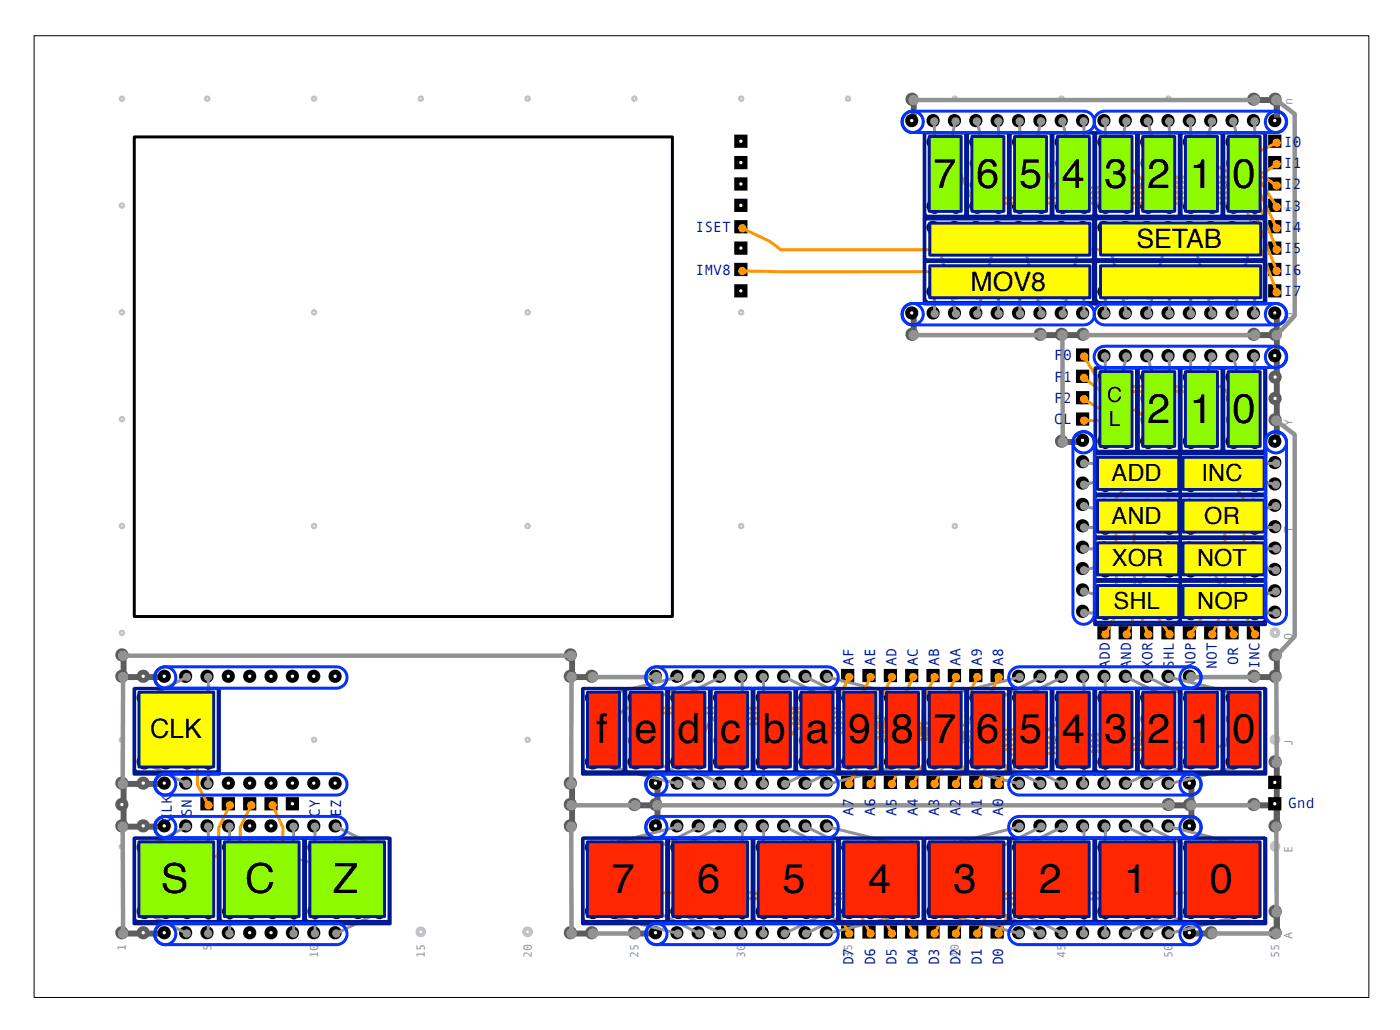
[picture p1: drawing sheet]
<svg xmlns="http://www.w3.org/2000/svg" width="167mm" height="122mm" viewBox="0 0 167 122" stroke-linecap="round" stroke-linejoin="round" font-family="sans-serif">
<defs><g id="words">
<g font-size="4.9">
<text x="111" y="22.3">7</text>
<text x="116.1" y="22.3">6</text>
<text x="121.2" y="22.3">5</text>
<text x="126.3" y="22.3">4</text>
<text x="131.4" y="22.3">3</text>
<text x="136.4" y="22.3">2</text>
<text x="141.5" y="22.3">1</text>
<text x="146.6" y="22.3">0</text>
<text x="136.4" y="50.2">2</text>
<text x="141.5" y="50.2">1</text>
<text x="146.6" y="50.2">0</text>
<text x="70.9" y="88.3">f</text>
<text x="75.5" y="88.3">e</text>
<text x="80.6" y="88.3">d</text>
<text x="85.6" y="88.3">c</text>
<text x="90.7" y="88.3">b</text>
<text x="95.8" y="88.3">a</text>
<text x="100.9" y="88.3">9</text>
<text x="106" y="88.3">8</text>
<text x="111" y="88.3">7</text>
<text x="116.1" y="88.3">6</text>
<text x="121.2" y="88.3">5</text>
<text x="126.3" y="88.3">4</text>
<text x="131.4" y="88.3">3</text>
<text x="136.4" y="88.3">2</text>
<text x="141.5" y="88.3">1</text>
<text x="146.6" y="88.3">0</text>
<text x="19.1" y="106.1">S</text>
<text x="29.2" y="106.1">C</text>
<text x="39.6" y="106.1">Z</text>
<text x="72.8" y="106.1">7</text>
<text x="82.9" y="106.1">6</text>
<text x="93.1" y="106.1">5</text>
<text x="103.2" y="106.1">4</text>
<text x="113.4" y="106.1">3</text>
<text x="123.6" y="106.1">2</text>
<text x="133.7" y="106.1">1</text>
<text x="143.9" y="106.1">0</text>
</g>
<g font-size="3.2">
<text x="135.2" y="29.5">SETAB</text>
<text x="115.4" y="34.5">MOV8</text>
<text x="17.8" y="87.8">CLK</text>
</g>
<g font-size="2.8">
<text x="132.2" y="57.1">ADD</text>
<text x="142.9" y="57.1">INC</text>
<text x="132.2" y="62.2">AND</text>
<text x="143.2" y="62.2">OR</text>
<text x="132.2" y="67.3">XOR</text>
<text x="142.4" y="67.3">NOT</text>
<text x="132.4" y="72.4">SHL</text>
<text x="142.4" y="72.4">NOP</text>
</g>
<g font-size="2.5">
<text x="131.7" y="47.8">C</text>
<text x="131.9" y="50.6">L</text>
</g>
<g font-size="1.8" fill="#011893">
<text x="152.7" y="17.4">I0</text>
<text x="152.7" y="20">I1</text>
<text x="152.7" y="22.5">I2</text>
<text x="82.7" y="27.6">ISET</text>
<text x="152.7" y="25">I3</text>
<text x="152.7" y="27.6">I4</text>
<text x="82.7" y="32.7">IMV8</text>
<text x="152.7" y="30.1">I5</text>
<text x="152.7" y="32.7">I6</text>
<text x="152.7" y="35.2">I7</text>
<text x="125.4" y="42.8">F0</text>
<text x="125.4" y="45.4">F1</text>
<text x="125.4" y="47.9">F2</text>
<text x="125.4" y="50.4">CL</text>
<text x="101.5" y="79.2" transform="rotate(-90 101.5 79.2)">AF</text>
<text x="104.1" y="79.2" transform="rotate(-90 104.1 79.2)">AE</text>
<text x="106.6" y="79.2" transform="rotate(-90 106.6 79.2)">AD</text>
<text x="109.1" y="79.2" transform="rotate(-90 109.1 79.2)">AC</text>
<text x="111.7" y="79.2" transform="rotate(-90 111.7 79.2)">AB</text>
<text x="114.2" y="79.2" transform="rotate(-90 114.2 79.2)">AA</text>
<text x="116.8" y="79.2" transform="rotate(-90 116.8 79.2)">A9</text>
<text x="119.3" y="79.2" transform="rotate(-90 119.3 79.2)">A8</text>
<text x="132" y="79.5" transform="rotate(-90 132 79.5)">ADD</text>
<text x="134.5" y="79.5" transform="rotate(-90 134.5 79.5)">AND</text>
<text x="137.1" y="79.5" transform="rotate(-90 137.1 79.5)">XOR</text>
<text x="139.6" y="79.5" transform="rotate(-90 139.6 79.5)">SHL</text>
<text x="142.2" y="79.5" transform="rotate(-90 142.2 79.5)">NOP</text>
<text x="144.7" y="79.5" transform="rotate(-90 144.7 79.5)">NOT</text>
<text x="147.2" y="79" transform="rotate(-90 147.2 79)">OR</text>
<text x="149.8" y="79.5" transform="rotate(-90 149.8 79.5)">INC</text>
<text x="20.4" y="97.6" transform="rotate(-90 20.4 97.6)">CLK</text>
<text x="22.8" y="97.1" transform="rotate(-90 22.8 97.1)">SN</text>
<text x="38.1" y="97.1" transform="rotate(-90 38.1 97.1)">CY</text>
<text x="40.6" y="97.1" transform="rotate(-90 40.6 97.1)">EZ</text>
<text x="101.5" y="97" transform="rotate(-90 101.5 97)">A7</text>
<text x="104.1" y="97" transform="rotate(-90 104.1 97)">A6</text>
<text x="106.6" y="97" transform="rotate(-90 106.6 97)">A5</text>
<text x="109.1" y="97" transform="rotate(-90 109.1 97)">A4</text>
<text x="111.7" y="97" transform="rotate(-90 111.7 97)">A3</text>
<text x="114.2" y="97" transform="rotate(-90 114.2 97)">A2</text>
<text x="116.8" y="97" transform="rotate(-90 116.8 97)">A1</text>
<text x="119.3" y="97" transform="rotate(-90 119.3 97)">A0</text>
<text x="153.2" y="96.1">Gnd</text>
<text x="101.5" y="114.7" transform="rotate(-90 101.5 114.7)">D7</text>
<text x="104.1" y="114.7" transform="rotate(-90 104.1 114.7)">D6</text>
<text x="106.6" y="114.7" transform="rotate(-90 106.6 114.7)">D5</text>
<text x="109.1" y="114.7" transform="rotate(-90 109.1 114.7)">D4</text>
<text x="111.7" y="114.7" transform="rotate(-90 111.7 114.7)">D3</text>
<text x="114.2" y="114.7" transform="rotate(-90 114.2 114.7)">D2</text>
<text x="116.8" y="114.7" transform="rotate(-90 116.8 114.7)">D1</text>
<text x="119.3" y="114.7" transform="rotate(-90 119.3 114.7)">D0</text>
</g>
<g font-size="1.4" fill="#929292">
<text x="153.7" y="12.5" transform="rotate(-90 153.7 12.5)">n</text>
<text x="153.7" y="25.2" transform="rotate(-90 153.7 25.2)">i</text>
<text x="153.7" y="37.9" transform="rotate(-90 153.7 37.9)">d</text>
<text x="153.7" y="50.6" transform="rotate(-90 153.7 50.6)">Y</text>
<text x="153.7" y="63.3" transform="rotate(-90 153.7 63.3)">T</text>
<text x="153.7" y="76" transform="rotate(-90 153.7 76)">O</text>
<text x="153.7" y="88.7" transform="rotate(-90 153.7 88.7)">J</text>
<text x="153.7" y="101.4" transform="rotate(-90 153.7 101.4)">E</text>
<text x="15" y="113" transform="rotate(-90 15 113)">1</text>
<text x="25.1" y="113" transform="rotate(-90 25.1 113)">5</text>
<text x="37.8" y="113.8" transform="rotate(-90 37.8 113.8)">10</text>
<text x="50.5" y="113.8" transform="rotate(-90 50.5 113.8)">15</text>
<text x="63.2" y="113.8" transform="rotate(-90 63.2 113.8)">20</text>
<text x="75.9" y="113.8" transform="rotate(-90 75.9 113.8)">25</text>
<text x="88.6" y="113.8" transform="rotate(-90 88.6 113.8)">30</text>
<text x="101.3" y="113.8" transform="rotate(-90 101.3 113.8)">35</text>
<text x="114" y="113.8" transform="rotate(-90 114 113.8)">40</text>
<text x="126.7" y="113.8" transform="rotate(-90 126.7 113.8)">45</text>
<text x="139.4" y="113.8" transform="rotate(-90 139.4 113.8)">50</text>
<text x="152.1" y="113.8" transform="rotate(-90 152.1 113.8)">55</text>
<text x="153.7" y="111.6" transform="rotate(-90 153.7 111.6)">A</text>
</g>
</g></defs>
<path d="M4.1 4.2h158.7v114.3h-158.7z" fill="none" stroke="#000" stroke-width=".12"/>
<g fill="#c0c0c0">
<path d="M13.9 110.8a.64 .64 0 0 1 1.2 0 .64 .64 0 0 1-1.2 0zM14.3 110.8a.16 .16 0 0 0 .3 0 .16 .16 0 0 0-.3 0z"/>
<path d="M24 110.8a.65 .65 0 0 1 1.3 0 .65 .65 0 0 1-1.3 0zM24.5 110.8a.16 .16 0 0 0 .3 0 .16 .16 0 0 0-.3 0z"/>
<path d="M36.7 110.8a.65 .65 0 0 1 1.3 0 .65 .65 0 0 1-1.3 0zM37.2 110.8a.16 .16 0 0 0 .3 0 .16 .16 0 0 0-.3 0z"/>
<path d="M49.4 110.8a.65 .65 0 0 1 1.3 0 .65 .65 0 0 1-1.3 0zM49.9 110.8a.16 .16 0 0 0 .3 0 .16 .16 0 0 0-.3 0z"/>
<path d="M62.1 110.8a.65 .65 0 0 1 1.3 0 .65 .65 0 0 1-1.3 0zM62.6 110.8a.16 .16 0 0 0 .3 0 .16 .16 0 0 0-.3 0z"/>
<path d="M74.8 110.8a.65 .65 0 0 1 1.3 0 .65 .65 0 0 1-1.3 0zM75.3 110.8a.16 .16 0 0 0 .3 0 .16 .16 0 0 0-.3 0z"/>
<path d="M87.5 110.8a.65 .65 0 0 1 1.3 0 .65 .65 0 0 1-1.3 0zM88 110.8a.16 .16 0 0 0 .3 0 .16 .16 0 0 0-.3 0z"/>
<path d="M100.2 110.8a.65 .65 0 0 1 1.3 0 .65 .65 0 0 1-1.3 0zM100.7 110.8a.16 .16 0 0 0 .3 0 .16 .16 0 0 0-.3 0z"/>
<path d="M112.9 110.8a.65 .65 0 0 1 1.3 0 .65 .65 0 0 1-1.3 0zM113.4 110.8a.16 .16 0 0 0 .3 0 .16 .16 0 0 0-.3 0z"/>
<path d="M125.6 110.8a.65 .65 0 0 1 1.3 0 .65 .65 0 0 1-1.3 0zM126.1 110.8a.16 .16 0 0 0 .3 0 .16 .16 0 0 0-.3 0z"/>
<path d="M138.3 110.8a.65 .65 0 0 1 1.3 0 .65 .65 0 0 1-1.3 0zM138.8 110.8a.16 .16 0 0 0 .3 0 .16 .16 0 0 0-.3 0z"/>
<path d="M151 110.8a.65 .65 0 0 1 1.3 0 .65 .65 0 0 1-1.3 0zM151.5 110.8a.16 .16 0 0 0 .3 0 .16 .16 0 0 0-.3 0z"/>
<path d="M151 100.6a.65 .65 0 0 1 1.3 0 .65 .65 0 0 1-1.3 0zM151.5 100.6a.16 .16 0 0 0 .3 0 .16 .16 0 0 0-.3 0z"/>
<path d="M151 87.9a.65 .65 0 0 1 1.3 0 .65 .65 0 0 1-1.3 0zM151.5 87.9a.16 .16 0 0 0 .3 0 .16 .16 0 0 0-.3 0z"/>
<path d="M151 75.2a.65 .65 0 0 1 1.3 0 .65 .65 0 0 1-1.3 0zM151.5 75.2a.16 .16 0 0 0 .3 0 .16 .16 0 0 0-.3 0z"/>
<path d="M151 62.5a.65 .65 0 0 1 1.3 0 .65 .65 0 0 1-1.3 0zM151.5 62.5a.16 .16 0 0 0 .3 0 .16 .16 0 0 0-.3 0z"/>
<path d="M151 49.8a.65 .65 0 0 1 1.3 0 .65 .65 0 0 1-1.3 0zM151.5 49.8a.16 .16 0 0 0 .3 0 .16 .16 0 0 0-.3 0z"/>
<path d="M151 37.1a.65 .65 0 0 1 1.3 0 .65 .65 0 0 1-1.3 0zM151.5 37.1a.16 .16 0 0 0 .3 0 .16 .16 0 0 0-.3 0z"/>
<path d="M151 24.4a.65 .65 0 0 1 1.3 0 .65 .65 0 0 1-1.3 0zM151.5 24.4a.16 .16 0 0 0 .3 0 .16 .16 0 0 0-.3 0z"/>
<path d="M151 11.7a.65 .65 0 0 1 1.3 0 .65 .65 0 0 1-1.3 0zM151.5 11.7a.16 .16 0 0 0 .3 0 .16 .16 0 0 0-.3 0z"/>
<path d="M14.1 100.6a.4 .4 0 0 1 .8 0 .4 .4 0 0 1-.8 0zM14.4 100.6a.1 .1 0 0 0 .2 0 .1 .1 0 0 0-.2 0z"/>
<path d="M14.1 87.9a.4 .4 0 0 1 .8 0 .4 .4 0 0 1-.8 0zM14.4 87.9a.1 .1 0 0 0 .2 0 .1 .1 0 0 0-.2 0z"/>
<path d="M14.1 75.2a.4 .4 0 0 1 .8 0 .4 .4 0 0 1-.8 0zM14.4 75.2a.1 .1 0 0 0 .2 0 .1 .1 0 0 0-.2 0z"/>
<path d="M14.1 62.5a.4 .4 0 0 1 .8 0 .4 .4 0 0 1-.8 0zM14.4 62.5a.1 .1 0 0 0 .2 0 .1 .1 0 0 0-.2 0z"/>
<path d="M14.1 49.8a.4 .4 0 0 1 .8 0 .4 .4 0 0 1-.8 0zM14.4 49.8a.1 .1 0 0 0 .2 0 .1 .1 0 0 0-.2 0z"/>
<path d="M14.1 37.1a.4 .4 0 0 1 .8 0 .4 .4 0 0 1-.8 0zM14.4 37.1a.1 .1 0 0 0 .2 0 .1 .1 0 0 0-.2 0z"/>
<path d="M14.1 24.4a.4 .4 0 0 1 .8 0 .4 .4 0 0 1-.8 0zM14.4 24.4a.1 .1 0 0 0 .2 0 .1 .1 0 0 0-.2 0z"/>
<path d="M14.1 11.7a.4 .4 0 0 1 .8 0 .4 .4 0 0 1-.8 0zM14.4 11.7a.1 .1 0 0 0 .2 0 .1 .1 0 0 0-.2 0z"/>
<path d="M24.3 11.7a.38 .38 0 0 1 .7 0 .38 .38 0 0 1-.7 0zM24.6 11.7a.1 .1 0 0 0 .2 0 .1 .1 0 0 0-.2 0z"/>
<path d="M37 11.7a.38 .38 0 0 1 .7 0 .38 .38 0 0 1-.7 0zM37.3 11.7a.1 .1 0 0 0 .2 0 .1 .1 0 0 0-.2 0z"/>
<path d="M49.7 11.7a.38 .38 0 0 1 .7 0 .38 .38 0 0 1-.7 0zM50 11.7a.1 .1 0 0 0 .2 0 .1 .1 0 0 0-.2 0z"/>
<path d="M62.4 11.7a.38 .38 0 0 1 .7 0 .38 .38 0 0 1-.7 0zM62.7 11.7a.1 .1 0 0 0 .2 0 .1 .1 0 0 0-.2 0z"/>
<path d="M75.1 11.7a.38 .38 0 0 1 .7 0 .38 .38 0 0 1-.7 0zM75.4 11.7a.1 .1 0 0 0 .2 0 .1 .1 0 0 0-.2 0z"/>
<path d="M87.8 11.7a.38 .38 0 0 1 .7 0 .38 .38 0 0 1-.7 0zM88.1 11.7a.1 .1 0 0 0 .2 0 .1 .1 0 0 0-.2 0z"/>
<path d="M100.5 11.7a.38 .38 0 0 1 .7 0 .38 .38 0 0 1-.7 0zM100.8 11.7a.1 .1 0 0 0 .2 0 .1 .1 0 0 0-.2 0z"/>
<path d="M113.2 11.7a.38 .38 0 0 1 .7 0 .38 .38 0 0 1-.7 0zM113.5 11.7a.1 .1 0 0 0 .2 0 .1 .1 0 0 0-.2 0z"/>
<path d="M125.9 11.7a.38 .38 0 0 1 .7 0 .38 .38 0 0 1-.7 0zM126.2 11.7a.1 .1 0 0 0 .2 0 .1 .1 0 0 0-.2 0z"/>
<path d="M138.6 11.7a.38 .38 0 0 1 .7 0 .38 .38 0 0 1-.7 0zM138.9 11.7a.1 .1 0 0 0 .2 0 .1 .1 0 0 0-.2 0z"/>
<path d="M37 87.9a.38 .38 0 0 1 .7 0 .38 .38 0 0 1-.7 0zM37.3 87.9a.1 .1 0 0 0 .2 0 .1 .1 0 0 0-.2 0z"/>
<path d="M62.4 87.9a.38 .38 0 0 1 .7 0 .38 .38 0 0 1-.7 0zM62.7 87.9a.1 .1 0 0 0 .2 0 .1 .1 0 0 0-.2 0z"/>
<path d="M87.8 87.9a.38 .38 0 0 1 .7 0 .38 .38 0 0 1-.7 0zM88.1 87.9a.1 .1 0 0 0 .2 0 .1 .1 0 0 0-.2 0z"/>
<path d="M113.2 87.9a.38 .38 0 0 1 .7 0 .38 .38 0 0 1-.7 0zM113.5 87.9a.1 .1 0 0 0 .2 0 .1 .1 0 0 0-.2 0z"/>
<path d="M138.6 87.9a.38 .38 0 0 1 .7 0 .38 .38 0 0 1-.7 0zM138.9 87.9a.1 .1 0 0 0 .2 0 .1 .1 0 0 0-.2 0z"/>
<path d="M37 62.5a.38 .38 0 0 1 .7 0 .38 .38 0 0 1-.7 0zM37.3 62.5a.1 .1 0 0 0 .2 0 .1 .1 0 0 0-.2 0z"/>
<path d="M37 37.1a.38 .38 0 0 1 .7 0 .38 .38 0 0 1-.7 0zM37.3 37.1a.1 .1 0 0 0 .2 0 .1 .1 0 0 0-.2 0z"/>
<path d="M62.4 37.1a.38 .38 0 0 1 .7 0 .38 .38 0 0 1-.7 0zM62.7 37.1a.1 .1 0 0 0 .2 0 .1 .1 0 0 0-.2 0z"/>
<path d="M62.4 62.5a.38 .38 0 0 1 .7 0 .38 .38 0 0 1-.7 0zM62.7 62.5a.1 .1 0 0 0 .2 0 .1 .1 0 0 0-.2 0z"/>
<path d="M87.8 62.5a.38 .38 0 0 1 .7 0 .38 .38 0 0 1-.7 0zM88.1 62.5a.1 .1 0 0 0 .2 0 .1 .1 0 0 0-.2 0z"/>
<path d="M87.8 37.1a.38 .38 0 0 1 .7 0 .38 .38 0 0 1-.7 0zM88.1 37.1a.1 .1 0 0 0 .2 0 .1 .1 0 0 0-.2 0z"/>
<path d="M113.2 37.1a.38 .38 0 0 1 .7 0 .38 .38 0 0 1-.7 0zM113.5 37.1a.1 .1 0 0 0 .2 0 .1 .1 0 0 0-.2 0z"/>
<path d="M113.2 62.5a.38 .38 0 0 1 .7 0 .38 .38 0 0 1-.7 0zM113.5 62.5a.1 .1 0 0 0 .2 0 .1 .1 0 0 0-.2 0z"/>
<path d="M138.6 62.5a.38 .38 0 0 1 .7 0 .38 .38 0 0 1-.7 0zM138.9 62.5a.1 .1 0 0 0 .2 0 .1 .1 0 0 0-.2 0z"/>
<path d="M138.6 37.1a.38 .38 0 0 1 .7 0 .38 .38 0 0 1-.7 0zM138.9 37.1a.1 .1 0 0 0 .2 0 .1 .1 0 0 0-.2 0z"/>
</g>
<path d="M108.7 12.7v.9M151.9 12.7v.9M108.7 38.1v.9M151.9 38.1v.9M127.1 52.5h1M151.9 40.6v1M151.9 43.2v.9M151.9 50.8v.9" fill="none" stroke="#5d5d5d" stroke-width=".71"/>
<path d="M16.2 98.2a.8 .8 0 0 1 1.6 0 .8 .8 0 0 1-1.6 0zM16.8 98.2a.2 .2 0 0 0 .4 0 .2 .2 0 0 0-.4 0z" fill="#5e5d5e"/>
<path d="M15.3 98.2h1M17.9 98.2h1" fill="none" stroke="#5d5d5d" stroke-width=".71"/>
<path d="M16.2 93.1a.8 .8 0 0 1 1.6 0 .8 .8 0 0 1-1.6 0zM16.8 93.1a.2 .2 0 0 0 .4 0 .2 .2 0 0 0-.4 0z" fill="#5e5d5e"/>
<path d="M15.3 93.2h1M17.9 93.2h1M17.9 80.5h1M151.9 91.4v1M17.9 110.9h1M76.3 110.9h1" fill="none" stroke="#5d5d5d" stroke-width=".71"/>
<path d="M74.7 110.9a.79 .79 0 0 1 1.5 0 .79 .79 0 0 1-1.5 0zM75.3 110.9a.2 .2 0 0 0 .4 0 .2 .2 0 0 0-.4 0z" fill="#5e5d5e"/>
<path d="M151.9 96.5v1M142.3 110.9h1" fill="none" stroke="#5d5d5d" stroke-width=".71"/>
<path d="M150.9 98.2a.79 .79 0 0 1 1.5 0 .79 .79 0 0 1-1.5 0zM151.5 98.2a.2 .2 0 0 0 .4 0 .2 .2 0 0 0-.4 0z" fill="#5e5d5e"/>
<g fill="none" stroke="#5d5d5d" stroke-width=".71">
<path d="M19.8 83.8v1M19.8 86.3v1M19.8 88.9v.9M22.3 83.8v1M22.3 86.3v1M22.3 88.9v.9M78.2 94v.9M78.2 96.5v1M141.7 94v.9M141.7 96.5v1M150 95.7h.9M151.9 94v.9"/>
<path d="M151.9 96.5v1"/>
</g>
<g fill="#5e5d5e">
<path d="M18.8 85.5a.8 .8 0 0 1 1.6 0 .8 .8 0 0 1-1.6 0zM19.4 85.5a.2 .2 0 0 0 .4 0 .2 .2 0 0 0-.4 0z"/>
<path d="M21.3 85.5a.8 .8 0 0 1 1.6 0 .8 .8 0 0 1-1.6 0zM21.9 85.5a.2 .2 0 0 0 .4 0 .2 .2 0 0 0-.4 0z"/>
<path d="M21.3 88a.8 .8 0 0 1 1.6 0 .8 .8 0 0 1-1.6 0zM21.9 88a.2 .2 0 0 0 .4 0 .2 .2 0 0 0-.4 0z"/>
<path d="M18.8 88a.8 .8 0 0 1 1.6 0 .8 .8 0 0 1-1.6 0zM19.4 88a.2 .2 0 0 0 .4 0 .2 .2 0 0 0-.4 0z"/>
</g>
<path d="M20.4 85.5h1M20.4 88.1h1M40.1 101.6v.9M40.1 104.1v1M40.1 106.7v.9M42.6 101.6v.9M42.6 104.1v1M42.6 106.7v.9" fill="none" stroke="#5d5d5d" stroke-width=".71"/>
<g fill="#5e5d5e">
<path d="M39.1 103.2a.8 .8 0 0 1 1.6 0 .8 .8 0 0 1-1.6 0zM39.7 103.2a.2 .2 0 0 0 .4 0 .2 .2 0 0 0-.4 0z"/>
<path d="M41.6 103.2a.8 .8 0 0 1 1.6 0 .8 .8 0 0 1-1.6 0zM42.2 103.2a.2 .2 0 0 0 .4 0 .2 .2 0 0 0-.4 0z"/>
<path d="M41.6 105.8a.8 .8 0 0 1 1.6 0 .8 .8 0 0 1-1.6 0zM42.2 105.8a.2 .2 0 0 0 .4 0 .2 .2 0 0 0-.4 0z"/>
<path d="M39.1 105.8a.8 .8 0 0 1 1.6 0 .8 .8 0 0 1-1.6 0zM39.7 105.8a.2 .2 0 0 0 .4 0 .2 .2 0 0 0-.4 0z"/>
</g>
<path d="M29.9 101.6v.9M29.9 104.1v1M29.9 106.7v.9M32.5 101.6v.9M32.5 104.1v1M32.5 106.7v.9M40.7 103.3h1M40.7 105.9h1" fill="none" stroke="#5d5d5d" stroke-width=".71"/>
<g fill="#5e5d5e">
<path d="M28.9 103.2a.8 .8 0 0 1 1.6 0 .8 .8 0 0 1-1.6 0zM29.5 103.2a.2 .2 0 0 0 .4 0 .2 .2 0 0 0-.4 0z"/>
<path d="M31.5 103.2a.8 .8 0 0 1 1.6 0 .8 .8 0 0 1-1.6 0zM32.1 103.2a.2 .2 0 0 0 .4 0 .2 .2 0 0 0-.4 0z"/>
<path d="M31.5 105.8a.8 .8 0 0 1 1.6 0 .8 .8 0 0 1-1.6 0zM32.1 105.8a.2 .2 0 0 0 .4 0 .2 .2 0 0 0-.4 0z"/>
<path d="M28.9 105.8a.8 .8 0 0 1 1.6 0 .8 .8 0 0 1-1.6 0zM29.5 105.8a.2 .2 0 0 0 .4 0 .2 .2 0 0 0-.4 0z"/>
</g>
<path d="M19.8 101.6v.9M19.8 104.1v1M19.8 106.7v.9M22.3 101.6v.9M22.3 104.1v1M22.3 106.7v.9M30.6 103.3h1M30.6 105.9h1" fill="none" stroke="#5d5d5d" stroke-width=".71"/>
<g fill="#5e5d5e">
<path d="M18.8 103.2a.8 .8 0 0 1 1.6 0 .8 .8 0 0 1-1.6 0zM19.4 103.2a.2 .2 0 0 0 .4 0 .2 .2 0 0 0-.4 0z"/>
<path d="M21.3 103.2a.8 .8 0 0 1 1.6 0 .8 .8 0 0 1-1.6 0zM21.9 103.2a.2 .2 0 0 0 .4 0 .2 .2 0 0 0-.4 0z"/>
<path d="M21.3 105.8a.8 .8 0 0 1 1.6 0 .8 .8 0 0 1-1.6 0zM21.9 105.8a.2 .2 0 0 0 .4 0 .2 .2 0 0 0-.4 0z"/>
<path d="M18.8 105.8a.8 .8 0 0 1 1.6 0 .8 .8 0 0 1-1.6 0zM19.4 105.8a.2 .2 0 0 0 .4 0 .2 .2 0 0 0-.4 0z"/>
</g>
<g fill="none" stroke="#5d5d5d" stroke-width=".71">
<path d="M113.8 17.8v.9M116.3 17.8v.9M113.8 20.3v1M113.8 22.8v1M114.4 34.7h1M114.4 27.1h1M116.3 20.3v1M116.3 22.8v1M124.6 34.7h.9M124.6 27.1h.9M134.7 34.7h1M134.7 27.1h1"/>
<path d="M144.9 34.7h1M144.9 27.1h1M20.4 103.3h1M20.4 105.9h1"/>
</g>
<g fill="#5e5d5e">
<path d="M112.8 19.4a.79 .79 0 0 1 1.5 0 .79 .79 0 0 1-1.5 0zM113.4 19.4a.2 .2 0 0 0 .4 0 .2 .2 0 0 0-.4 0z"/>
<path d="M115.3 19.4a.8 .8 0 0 1 1.6 0 .8 .8 0 0 1-1.6 0zM115.9 19.4a.2 .2 0 0 0 .4 0 .2 .2 0 0 0-.4 0z"/>
<path d="M115.3 22a.8 .8 0 0 1 1.6 0 .8 .8 0 0 1-1.6 0zM115.9 22a.2 .2 0 0 0 .4 0 .2 .2 0 0 0-.4 0z"/>
<path d="M112.8 22a.79 .79 0 0 1 1.5 0 .79 .79 0 0 1-1.5 0zM113.4 22a.2 .2 0 0 0 .4 0 .2 .2 0 0 0-.4 0z"/>
</g>
<path d="M123.9 17.8v.9M126.5 17.8v.9M123.9 20.3v1M123.9 22.8v1M126.5 20.3v1M126.5 22.8v1" fill="none" stroke="#5d5d5d" stroke-width=".71"/>
<g fill="#5e5d5e">
<path d="M122.9 19.4a.8 .8 0 0 1 1.6 0 .8 .8 0 0 1-1.6 0zM123.5 19.4a.2 .2 0 0 0 .4 0 .2 .2 0 0 0-.4 0z"/>
<path d="M125.5 19.4a.79 .79 0 0 1 1.5 0 .79 .79 0 0 1-1.5 0zM126.1 19.4a.2 .2 0 0 0 .4 0 .2 .2 0 0 0-.4 0z"/>
<path d="M125.5 22a.79 .79 0 0 1 1.5 0 .79 .79 0 0 1-1.5 0zM126.1 22a.2 .2 0 0 0 .4 0 .2 .2 0 0 0-.4 0z"/>
<path d="M122.9 22a.8 .8 0 0 1 1.6 0 .8 .8 0 0 1-1.6 0zM123.5 22a.2 .2 0 0 0 .4 0 .2 .2 0 0 0-.4 0z"/>
</g>
<path d="M134.1 17.8v.9M136.6 17.8v.9M134.1 20.3v1M134.1 22.8v1M136.6 20.3v1M136.6 22.8v1" fill="none" stroke="#5d5d5d" stroke-width=".71"/>
<g fill="#5e5d5e">
<path d="M133.1 19.4a.8 .8 0 0 1 1.6 0 .8 .8 0 0 1-1.6 0zM133.7 19.4a.2 .2 0 0 0 .4 0 .2 .2 0 0 0-.4 0z"/>
<path d="M135.6 19.4a.8 .8 0 0 1 1.6 0 .8 .8 0 0 1-1.6 0zM136.2 19.4a.2 .2 0 0 0 .4 0 .2 .2 0 0 0-.4 0z"/>
<path d="M135.6 22a.8 .8 0 0 1 1.6 0 .8 .8 0 0 1-1.6 0zM136.2 22a.2 .2 0 0 0 .4 0 .2 .2 0 0 0-.4 0z"/>
<path d="M133.1 22a.8 .8 0 0 1 1.6 0 .8 .8 0 0 1-1.6 0zM133.7 22a.2 .2 0 0 0 .4 0 .2 .2 0 0 0-.4 0z"/>
</g>
<path d="M144.2 17.8v.9M146.8 17.8v.9M144.2 20.3v1M144.2 22.8v1M146.8 20.3v1M146.8 22.8v1" fill="none" stroke="#5d5d5d" stroke-width=".71"/>
<g fill="#5e5d5e">
<path d="M143.2 19.4a.8 .8 0 0 1 1.6 0 .8 .8 0 0 1-1.6 0zM143.8 19.4a.2 .2 0 0 0 .4 0 .2 .2 0 0 0-.4 0z"/>
<path d="M145.8 19.4a.8 .8 0 0 1 1.6 0 .8 .8 0 0 1-1.6 0zM146.4 19.4a.2 .2 0 0 0 .4 0 .2 .2 0 0 0-.4 0z"/>
<path d="M145.8 22a.8 .8 0 0 1 1.6 0 .8 .8 0 0 1-1.6 0zM146.4 22a.2 .2 0 0 0 .4 0 .2 .2 0 0 0-.4 0z"/>
<path d="M143.2 22a.8 .8 0 0 1 1.6 0 .8 .8 0 0 1-1.6 0zM143.8 22a.2 .2 0 0 0 .4 0 .2 .2 0 0 0-.4 0z"/>
</g>
<path d="M134.1 45.7v1M134.1 48.2v1M134.1 50.8v.9M136.6 45.7v1M136.6 48.2v1M136.6 50.8v.9" fill="none" stroke="#5d5d5d" stroke-width=".71"/>
<g fill="#5e5d5e">
<path d="M133.1 47.4a.8 .8 0 0 1 1.6 0 .8 .8 0 0 1-1.6 0zM133.7 47.4a.2 .2 0 0 0 .4 0 .2 .2 0 0 0-.4 0z"/>
<path d="M135.6 47.4a.8 .8 0 0 1 1.6 0 .8 .8 0 0 1-1.6 0zM136.2 47.4a.2 .2 0 0 0 .4 0 .2 .2 0 0 0-.4 0z"/>
<path d="M135.6 49.9a.8 .8 0 0 1 1.6 0 .8 .8 0 0 1-1.6 0zM136.2 49.9a.2 .2 0 0 0 .4 0 .2 .2 0 0 0-.4 0z"/>
<path d="M133.1 49.9a.8 .8 0 0 1 1.6 0 .8 .8 0 0 1-1.6 0zM133.7 49.9a.2 .2 0 0 0 .4 0 .2 .2 0 0 0-.4 0z"/>
</g>
<path d="M144.2 45.7v1M144.2 48.2v1M144.2 50.8v.9M146.8 45.7v1M146.8 48.2v1M146.8 50.8v.9" fill="none" stroke="#5d5d5d" stroke-width=".71"/>
<g fill="#5e5d5e">
<path d="M143.2 47.4a.8 .8 0 0 1 1.6 0 .8 .8 0 0 1-1.6 0zM143.8 47.4a.2 .2 0 0 0 .4 0 .2 .2 0 0 0-.4 0z"/>
<path d="M145.8 47.4a.8 .8 0 0 1 1.6 0 .8 .8 0 0 1-1.6 0zM146.4 47.4a.2 .2 0 0 0 .4 0 .2 .2 0 0 0-.4 0z"/>
<path d="M145.8 49.9a.8 .8 0 0 1 1.6 0 .8 .8 0 0 1-1.6 0zM146.4 49.9a.2 .2 0 0 0 .4 0 .2 .2 0 0 0-.4 0z"/>
<path d="M143.2 49.9a.8 .8 0 0 1 1.6 0 .8 .8 0 0 1-1.6 0zM143.8 49.9a.2 .2 0 0 0 .4 0 .2 .2 0 0 0-.4 0z"/>
</g>
<path d="M132.2 67.8h1M134.7 67.8h1M137.3 67.8h.9" fill="none" stroke="#5d5d5d" stroke-width=".71"/>
<g fill="#5e5d5e">
<path d="M133.1 67.7a.8 .8 0 0 1 1.6 0 .8 .8 0 0 1-1.6 0zM133.7 67.7a.2 .2 0 0 0 .4 0 .2 .2 0 0 0-.4 0z"/>
<path d="M135.6 67.7a.8 .8 0 0 1 1.6 0 .8 .8 0 0 1-1.6 0zM136.2 67.7a.2 .2 0 0 0 .4 0 .2 .2 0 0 0-.4 0z"/>
</g>
<path d="M132.2 60.1h1M134.7 60.1h1M137.3 60.1h.9" fill="none" stroke="#5d5d5d" stroke-width=".71"/>
<g fill="#5e5d5e">
<path d="M133.1 60.1a.8 .8 0 0 1 1.6 0 .8 .8 0 0 1-1.6 0zM133.7 60.1a.2 .2 0 0 0 .4 0 .2 .2 0 0 0-.4 0z"/>
<path d="M135.6 60.1a.8 .8 0 0 1 1.6 0 .8 .8 0 0 1-1.6 0zM136.2 60.1a.2 .2 0 0 0 .4 0 .2 .2 0 0 0-.4 0z"/>
</g>
<path d="M132.2 57.6h1M134.7 57.6h1M137.3 57.6h.9" fill="none" stroke="#5d5d5d" stroke-width=".71"/>
<g fill="#5e5d5e">
<path d="M133.1 57.5a.8 .8 0 0 1 1.6 0 .8 .8 0 0 1-1.6 0zM133.7 57.5a.2 .2 0 0 0 .4 0 .2 .2 0 0 0-.4 0z"/>
<path d="M135.6 57.5a.8 .8 0 0 1 1.6 0 .8 .8 0 0 1-1.6 0zM136.2 57.5a.2 .2 0 0 0 .4 0 .2 .2 0 0 0-.4 0z"/>
</g>
<path d="M142.3 57.6h1M144.9 57.6h1M147.4 57.6h1" fill="none" stroke="#5d5d5d" stroke-width=".71"/>
<g fill="#5e5d5e">
<path d="M143.2 57.5a.8 .8 0 0 1 1.6 0 .8 .8 0 0 1-1.6 0zM143.8 57.5a.2 .2 0 0 0 .4 0 .2 .2 0 0 0-.4 0z"/>
<path d="M145.8 57.5a.8 .8 0 0 1 1.6 0 .8 .8 0 0 1-1.6 0zM146.4 57.5a.2 .2 0 0 0 .4 0 .2 .2 0 0 0-.4 0z"/>
</g>
<path d="M142.3 60.1h1M144.9 60.1h1M147.4 60.1h1" fill="none" stroke="#5d5d5d" stroke-width=".71"/>
<g fill="#5e5d5e">
<path d="M143.2 60.1a.8 .8 0 0 1 1.6 0 .8 .8 0 0 1-1.6 0zM143.8 60.1a.2 .2 0 0 0 .4 0 .2 .2 0 0 0-.4 0z"/>
<path d="M145.8 60.1a.8 .8 0 0 1 1.6 0 .8 .8 0 0 1-1.6 0zM146.4 60.1a.2 .2 0 0 0 .4 0 .2 .2 0 0 0-.4 0z"/>
</g>
<path d="M142.3 67.8h1M144.9 67.8h1M147.4 67.8h1" fill="none" stroke="#5d5d5d" stroke-width=".71"/>
<g fill="#5e5d5e">
<path d="M143.2 67.7a.8 .8 0 0 1 1.6 0 .8 .8 0 0 1-1.6 0zM143.8 67.7a.2 .2 0 0 0 .4 0 .2 .2 0 0 0-.4 0z"/>
<path d="M145.8 67.7a.8 .8 0 0 1 1.6 0 .8 .8 0 0 1-1.6 0zM146.4 67.7a.2 .2 0 0 0 .4 0 .2 .2 0 0 0-.4 0z"/>
</g>
<path d="M142.3 70.3h1M144.9 70.3h1M147.4 70.3h1" fill="none" stroke="#5d5d5d" stroke-width=".71"/>
<g fill="#5e5d5e">
<path d="M143.2 70.2a.8 .8 0 0 1 1.6 0 .8 .8 0 0 1-1.6 0zM143.8 70.2a.2 .2 0 0 0 .4 0 .2 .2 0 0 0-.4 0z"/>
<path d="M145.8 70.2a.8 .8 0 0 1 1.6 0 .8 .8 0 0 1-1.6 0zM146.4 70.2a.2 .2 0 0 0 .4 0 .2 .2 0 0 0-.4 0z"/>
</g>
<path d="M132.2 70.3h1M137.3 70.3h.9M144.2 83.8v1M144.2 86.3v1M144.2 88.9v.9M146.8 83.8v1M146.8 86.3v1M146.8 88.9v.9" fill="none" stroke="#5d5d5d" stroke-width=".71"/>
<g fill="#5e5d5e">
<path d="M143.2 85.5a.8 .8 0 0 1 1.6 0 .8 .8 0 0 1-1.6 0zM143.8 85.5a.2 .2 0 0 0 .4 0 .2 .2 0 0 0-.4 0z"/>
<path d="M145.8 85.5a.8 .8 0 0 1 1.6 0 .8 .8 0 0 1-1.6 0zM146.4 85.5a.2 .2 0 0 0 .4 0 .2 .2 0 0 0-.4 0z"/>
<path d="M145.8 88a.8 .8 0 0 1 1.6 0 .8 .8 0 0 1-1.6 0zM146.4 88a.2 .2 0 0 0 .4 0 .2 .2 0 0 0-.4 0z"/>
<path d="M143.2 88a.8 .8 0 0 1 1.6 0 .8 .8 0 0 1-1.6 0zM143.8 88a.2 .2 0 0 0 .4 0 .2 .2 0 0 0-.4 0z"/>
</g>
<path d="M134.1 83.8v1M134.1 86.3v1M134.1 88.9v.9M136.6 83.8v1M136.6 86.3v1M136.6 88.9v.9" fill="none" stroke="#5d5d5d" stroke-width=".71"/>
<g fill="#5e5d5e">
<path d="M133.1 85.5a.8 .8 0 0 1 1.6 0 .8 .8 0 0 1-1.6 0zM133.7 85.5a.2 .2 0 0 0 .4 0 .2 .2 0 0 0-.4 0z"/>
<path d="M135.6 85.5a.8 .8 0 0 1 1.6 0 .8 .8 0 0 1-1.6 0zM136.2 85.5a.2 .2 0 0 0 .4 0 .2 .2 0 0 0-.4 0z"/>
<path d="M135.6 88a.8 .8 0 0 1 1.6 0 .8 .8 0 0 1-1.6 0zM136.2 88a.2 .2 0 0 0 .4 0 .2 .2 0 0 0-.4 0z"/>
<path d="M133.1 88a.8 .8 0 0 1 1.6 0 .8 .8 0 0 1-1.6 0zM133.7 88a.2 .2 0 0 0 .4 0 .2 .2 0 0 0-.4 0z"/>
</g>
<path d="M123.9 83.8v1M123.9 86.3v1M123.9 88.9v.9M126.5 83.8v1M126.5 86.3v1M126.5 88.9v.9" fill="none" stroke="#5d5d5d" stroke-width=".71"/>
<g fill="#5e5d5e">
<path d="M122.9 85.5a.8 .8 0 0 1 1.6 0 .8 .8 0 0 1-1.6 0zM123.5 85.5a.2 .2 0 0 0 .4 0 .2 .2 0 0 0-.4 0z"/>
<path d="M125.5 85.5a.79 .79 0 0 1 1.5 0 .79 .79 0 0 1-1.5 0zM126.1 85.5a.2 .2 0 0 0 .4 0 .2 .2 0 0 0-.4 0z"/>
<path d="M125.5 88a.79 .79 0 0 1 1.5 0 .79 .79 0 0 1-1.5 0zM126.1 88a.2 .2 0 0 0 .4 0 .2 .2 0 0 0-.4 0z"/>
<path d="M122.9 88a.8 .8 0 0 1 1.6 0 .8 .8 0 0 1-1.6 0zM123.5 88a.2 .2 0 0 0 .4 0 .2 .2 0 0 0-.4 0z"/>
</g>
<path d="M113.8 83.8v1M113.8 86.3v1M113.8 88.9v.9M116.3 83.8v1M116.3 86.3v1M116.3 88.9v.9" fill="none" stroke="#5d5d5d" stroke-width=".71"/>
<g fill="#5e5d5e">
<path d="M112.8 85.5a.79 .79 0 0 1 1.5 0 .79 .79 0 0 1-1.5 0zM113.4 85.5a.2 .2 0 0 0 .4 0 .2 .2 0 0 0-.4 0z"/>
<path d="M115.3 85.5a.8 .8 0 0 1 1.6 0 .8 .8 0 0 1-1.6 0zM115.9 85.5a.2 .2 0 0 0 .4 0 .2 .2 0 0 0-.4 0z"/>
<path d="M115.3 88a.8 .8 0 0 1 1.6 0 .8 .8 0 0 1-1.6 0zM115.9 88a.2 .2 0 0 0 .4 0 .2 .2 0 0 0-.4 0z"/>
<path d="M112.8 88a.79 .79 0 0 1 1.5 0 .79 .79 0 0 1-1.5 0zM113.4 88a.2 .2 0 0 0 .4 0 .2 .2 0 0 0-.4 0z"/>
</g>
<path d="M103.6 83.8v1M103.6 86.3v1M103.6 88.9v.9M106.1 83.8v1M106.1 86.3v1M106.1 88.9v.9" fill="none" stroke="#5d5d5d" stroke-width=".71"/>
<g fill="#5e5d5e">
<path d="M102.6 85.5a.8 .8 0 0 1 1.6 0 .8 .8 0 0 1-1.6 0zM103.2 85.5a.2 .2 0 0 0 .4 0 .2 .2 0 0 0-.4 0z"/>
<path d="M105.1 85.5a.8 .8 0 0 1 1.6 0 .8 .8 0 0 1-1.6 0zM105.7 85.5a.2 .2 0 0 0 .4 0 .2 .2 0 0 0-.4 0z"/>
<path d="M105.1 88a.8 .8 0 0 1 1.6 0 .8 .8 0 0 1-1.6 0zM105.7 88a.2 .2 0 0 0 .4 0 .2 .2 0 0 0-.4 0z"/>
<path d="M102.6 88a.8 .8 0 0 1 1.6 0 .8 .8 0 0 1-1.6 0zM103.2 88a.2 .2 0 0 0 .4 0 .2 .2 0 0 0-.4 0z"/>
</g>
<path d="M93.4 83.8v1M93.4 86.3v1M93.4 88.9v.9M96 83.8v1M96 86.3v1M96 88.9v.9" fill="none" stroke="#5d5d5d" stroke-width=".71"/>
<g fill="#5e5d5e">
<path d="M92.4 85.5a.8 .8 0 0 1 1.6 0 .8 .8 0 0 1-1.6 0zM93 85.5a.2 .2 0 0 0 .4 0 .2 .2 0 0 0-.4 0z"/>
<path d="M95 85.5a.8 .8 0 0 1 1.6 0 .8 .8 0 0 1-1.6 0zM95.6 85.5a.2 .2 0 0 0 .4 0 .2 .2 0 0 0-.4 0z"/>
<path d="M95 88a.8 .8 0 0 1 1.6 0 .8 .8 0 0 1-1.6 0zM95.6 88a.2 .2 0 0 0 .4 0 .2 .2 0 0 0-.4 0z"/>
<path d="M92.4 88a.8 .8 0 0 1 1.6 0 .8 .8 0 0 1-1.6 0zM93 88a.2 .2 0 0 0 .4 0 .2 .2 0 0 0-.4 0z"/>
</g>
<path d="M83.3 83.8v1M83.3 86.3v1M83.3 88.9v.9M85.8 83.8v1M85.8 86.3v1M85.8 88.9v.9" fill="none" stroke="#5d5d5d" stroke-width=".71"/>
<g fill="#5e5d5e">
<path d="M82.3 85.5a.8 .8 0 0 1 1.6 0 .8 .8 0 0 1-1.6 0zM82.9 85.5a.2 .2 0 0 0 .4 0 .2 .2 0 0 0-.4 0z"/>
<path d="M84.8 85.5a.8 .8 0 0 1 1.6 0 .8 .8 0 0 1-1.6 0zM85.4 85.5a.2 .2 0 0 0 .4 0 .2 .2 0 0 0-.4 0z"/>
<path d="M84.8 88a.8 .8 0 0 1 1.6 0 .8 .8 0 0 1-1.6 0zM85.4 88a.2 .2 0 0 0 .4 0 .2 .2 0 0 0-.4 0z"/>
<path d="M82.3 88a.8 .8 0 0 1 1.6 0 .8 .8 0 0 1-1.6 0zM82.9 88a.2 .2 0 0 0 .4 0 .2 .2 0 0 0-.4 0z"/>
</g>
<path d="M73.1 83.8v1M73.1 86.3v1M73.1 88.9v.9M75.7 83.8v1M75.7 86.3v1M75.7 88.9v.9" fill="none" stroke="#5d5d5d" stroke-width=".71"/>
<g fill="#5e5d5e">
<path d="M72.1 85.5a.8 .8 0 0 1 1.6 0 .8 .8 0 0 1-1.6 0zM72.7 85.5a.2 .2 0 0 0 .4 0 .2 .2 0 0 0-.4 0z"/>
<path d="M74.7 85.5a.79 .79 0 0 1 1.5 0 .79 .79 0 0 1-1.5 0zM75.3 85.5a.2 .2 0 0 0 .4 0 .2 .2 0 0 0-.4 0z"/>
<path d="M74.7 88a.79 .79 0 0 1 1.5 0 .79 .79 0 0 1-1.5 0zM75.3 88a.2 .2 0 0 0 .4 0 .2 .2 0 0 0-.4 0z"/>
<path d="M72.1 88a.8 .8 0 0 1 1.6 0 .8 .8 0 0 1-1.6 0zM72.7 88a.2 .2 0 0 0 .4 0 .2 .2 0 0 0-.4 0z"/>
</g>
<path d="M144.2 101.6v.9M144.2 104.1v1M144.2 106.7v.9M146.8 101.6v.9M146.8 104.1v1M146.8 106.7v.9" fill="none" stroke="#5d5d5d" stroke-width=".71"/>
<g fill="#5e5d5e">
<path d="M143.2 103.2a.8 .8 0 0 1 1.6 0 .8 .8 0 0 1-1.6 0zM143.8 103.2a.2 .2 0 0 0 .4 0 .2 .2 0 0 0-.4 0z"/>
<path d="M145.8 103.2a.8 .8 0 0 1 1.6 0 .8 .8 0 0 1-1.6 0zM146.4 103.2a.2 .2 0 0 0 .4 0 .2 .2 0 0 0-.4 0z"/>
<path d="M145.8 105.8a.8 .8 0 0 1 1.6 0 .8 .8 0 0 1-1.6 0zM146.4 105.8a.2 .2 0 0 0 .4 0 .2 .2 0 0 0-.4 0z"/>
<path d="M143.2 105.8a.8 .8 0 0 1 1.6 0 .8 .8 0 0 1-1.6 0zM143.8 105.8a.2 .2 0 0 0 .4 0 .2 .2 0 0 0-.4 0z"/>
</g>
<path d="M134.1 101.6v.9M134.1 104.1v1M134.1 106.7v.9M136.6 101.6v.9M136.6 104.1v1M136.6 106.7v.9M144.9 103.3h1M144.9 105.9h1" fill="none" stroke="#5d5d5d" stroke-width=".71"/>
<g fill="#5e5d5e">
<path d="M133.1 103.2a.8 .8 0 0 1 1.6 0 .8 .8 0 0 1-1.6 0zM133.7 103.2a.2 .2 0 0 0 .4 0 .2 .2 0 0 0-.4 0z"/>
<path d="M135.6 103.2a.8 .8 0 0 1 1.6 0 .8 .8 0 0 1-1.6 0zM136.2 103.2a.2 .2 0 0 0 .4 0 .2 .2 0 0 0-.4 0z"/>
<path d="M135.6 105.8a.8 .8 0 0 1 1.6 0 .8 .8 0 0 1-1.6 0zM136.2 105.8a.2 .2 0 0 0 .4 0 .2 .2 0 0 0-.4 0z"/>
<path d="M133.1 105.8a.8 .8 0 0 1 1.6 0 .8 .8 0 0 1-1.6 0zM133.7 105.8a.2 .2 0 0 0 .4 0 .2 .2 0 0 0-.4 0z"/>
</g>
<path d="M123.9 101.6v.9M123.9 104.1v1M123.9 106.7v.9M126.5 101.6v.9M126.5 104.1v1M126.5 106.7v.9M134.7 103.3h1M134.7 105.9h1" fill="none" stroke="#5d5d5d" stroke-width=".71"/>
<g fill="#5e5d5e">
<path d="M122.9 103.2a.8 .8 0 0 1 1.6 0 .8 .8 0 0 1-1.6 0zM123.5 103.2a.2 .2 0 0 0 .4 0 .2 .2 0 0 0-.4 0z"/>
<path d="M125.5 103.2a.79 .79 0 0 1 1.5 0 .79 .79 0 0 1-1.5 0zM126.1 103.2a.2 .2 0 0 0 .4 0 .2 .2 0 0 0-.4 0z"/>
<path d="M125.5 105.8a.79 .79 0 0 1 1.5 0 .79 .79 0 0 1-1.5 0zM126.1 105.8a.2 .2 0 0 0 .4 0 .2 .2 0 0 0-.4 0z"/>
<path d="M122.9 105.8a.8 .8 0 0 1 1.6 0 .8 .8 0 0 1-1.6 0zM123.5 105.8a.2 .2 0 0 0 .4 0 .2 .2 0 0 0-.4 0z"/>
</g>
<path d="M113.8 101.6v.9M113.8 104.1v1M113.8 106.7v.9M116.3 101.6v.9M116.3 104.1v1M116.3 106.7v.9M124.6 103.3h.9M124.6 105.9h.9" fill="none" stroke="#5d5d5d" stroke-width=".71"/>
<g fill="#5e5d5e">
<path d="M112.8 103.2a.79 .79 0 0 1 1.5 0 .79 .79 0 0 1-1.5 0zM113.4 103.2a.2 .2 0 0 0 .4 0 .2 .2 0 0 0-.4 0z"/>
<path d="M115.3 103.2a.8 .8 0 0 1 1.6 0 .8 .8 0 0 1-1.6 0zM115.9 103.2a.2 .2 0 0 0 .4 0 .2 .2 0 0 0-.4 0z"/>
<path d="M115.3 105.8a.8 .8 0 0 1 1.6 0 .8 .8 0 0 1-1.6 0zM115.9 105.8a.2 .2 0 0 0 .4 0 .2 .2 0 0 0-.4 0z"/>
<path d="M112.8 105.8a.79 .79 0 0 1 1.5 0 .79 .79 0 0 1-1.5 0zM113.4 105.8a.2 .2 0 0 0 .4 0 .2 .2 0 0 0-.4 0z"/>
</g>
<path d="M103.6 101.6v.9M103.6 104.1v1M103.6 106.7v.9M106.1 101.6v.9M106.1 104.1v1M106.1 106.7v.9M114.4 103.3h1M114.4 105.9h1" fill="none" stroke="#5d5d5d" stroke-width=".71"/>
<g fill="#5e5d5e">
<path d="M102.6 103.2a.8 .8 0 0 1 1.6 0 .8 .8 0 0 1-1.6 0zM103.2 103.2a.2 .2 0 0 0 .4 0 .2 .2 0 0 0-.4 0z"/>
<path d="M105.1 103.2a.8 .8 0 0 1 1.6 0 .8 .8 0 0 1-1.6 0zM105.7 103.2a.2 .2 0 0 0 .4 0 .2 .2 0 0 0-.4 0z"/>
<path d="M105.1 105.8a.8 .8 0 0 1 1.6 0 .8 .8 0 0 1-1.6 0zM105.7 105.8a.2 .2 0 0 0 .4 0 .2 .2 0 0 0-.4 0z"/>
<path d="M102.6 105.8a.8 .8 0 0 1 1.6 0 .8 .8 0 0 1-1.6 0zM103.2 105.8a.2 .2 0 0 0 .4 0 .2 .2 0 0 0-.4 0z"/>
</g>
<path d="M93.4 101.6v.9M93.4 104.1v1M93.4 106.7v.9M96 101.6v.9M96 104.1v1M96 106.7v.9M104.2 103.3h1M104.2 105.9h1" fill="none" stroke="#5d5d5d" stroke-width=".71"/>
<g fill="#5e5d5e">
<path d="M92.4 103.2a.8 .8 0 0 1 1.6 0 .8 .8 0 0 1-1.6 0zM93 103.2a.2 .2 0 0 0 .4 0 .2 .2 0 0 0-.4 0z"/>
<path d="M95 103.2a.8 .8 0 0 1 1.6 0 .8 .8 0 0 1-1.6 0zM95.6 103.2a.2 .2 0 0 0 .4 0 .2 .2 0 0 0-.4 0z"/>
<path d="M95 105.8a.8 .8 0 0 1 1.6 0 .8 .8 0 0 1-1.6 0zM95.6 105.8a.2 .2 0 0 0 .4 0 .2 .2 0 0 0-.4 0z"/>
<path d="M92.4 105.8a.8 .8 0 0 1 1.6 0 .8 .8 0 0 1-1.6 0zM93 105.8a.2 .2 0 0 0 .4 0 .2 .2 0 0 0-.4 0z"/>
</g>
<path d="M83.3 101.6v.9M83.3 104.1v1M83.3 106.7v.9M85.8 101.6v.9M85.8 104.1v1M85.8 106.7v.9M94.1 103.3h1M94.1 105.9h1" fill="none" stroke="#5d5d5d" stroke-width=".71"/>
<g fill="#5e5d5e">
<path d="M82.3 103.2a.8 .8 0 0 1 1.6 0 .8 .8 0 0 1-1.6 0zM82.9 103.2a.2 .2 0 0 0 .4 0 .2 .2 0 0 0-.4 0z"/>
<path d="M84.8 103.2a.8 .8 0 0 1 1.6 0 .8 .8 0 0 1-1.6 0zM85.4 103.2a.2 .2 0 0 0 .4 0 .2 .2 0 0 0-.4 0z"/>
<path d="M84.8 105.8a.8 .8 0 0 1 1.6 0 .8 .8 0 0 1-1.6 0zM85.4 105.8a.2 .2 0 0 0 .4 0 .2 .2 0 0 0-.4 0z"/>
<path d="M82.3 105.8a.8 .8 0 0 1 1.6 0 .8 .8 0 0 1-1.6 0zM82.9 105.8a.2 .2 0 0 0 .4 0 .2 .2 0 0 0-.4 0z"/>
</g>
<path d="M73.1 101.6v.9M73.1 104.1v1M73.1 106.7v.9M75.7 101.6v.9M75.7 104.1v1M75.7 106.7v.9M83.9 103.3h1M83.9 105.9h1" fill="none" stroke="#5d5d5d" stroke-width=".71"/>
<g fill="#000">
<path d="M107.7 14.3a.79 .79 0 0 1 1.5 0 .79 .79 0 0 1-1.5 0zM108.2 14.3a.2 .2 0 0 0 .4 0 .2 .2 0 0 0-.4 0z"/>
<path d="M110.2 14.3a.8 .8 0 0 1 1.6 0 .8 .8 0 0 1-1.6 0zM110.8 14.3a.2 .2 0 0 0 .4 0 .2 .2 0 0 0-.4 0z"/>
<path d="M110.2 16.9a.8 .8 0 0 1 1.6 0 .8 .8 0 0 1-1.6 0zM110.8 16.9a.2 .2 0 0 0 .4 0 .2 .2 0 0 0-.4 0z"/>
<path d="M112.7 14.3a.8 .8 0 0 1 1.6 0 .8 .8 0 0 1-1.6 0zM113.3 14.3a.2 .2 0 0 0 .4 0 .2 .2 0 0 0-.4 0z"/>
<path d="M112.7 16.9a.8 .8 0 0 1 1.6 0 .8 .8 0 0 1-1.6 0zM113.3 16.9a.2 .2 0 0 0 .4 0 .2 .2 0 0 0-.4 0z"/>
<path d="M115.3 14.3a.79 .79 0 0 1 1.5 0 .79 .79 0 0 1-1.5 0zM115.9 14.3a.2 .2 0 0 0 .4 0 .2 .2 0 0 0-.4 0z"/>
<path d="M115.3 16.9a.79 .79 0 0 1 1.5 0 .79 .79 0 0 1-1.5 0zM115.9 16.9a.2 .2 0 0 0 .4 0 .2 .2 0 0 0-.4 0z"/>
<path d="M117.8 14.3a.8 .8 0 0 1 1.6 0 .8 .8 0 0 1-1.6 0zM118.4 14.3a.2 .2 0 0 0 .4 0 .2 .2 0 0 0-.4 0z"/>
<path d="M117.8 16.9a.8 .8 0 0 1 1.6 0 .8 .8 0 0 1-1.6 0zM118.4 16.9a.2 .2 0 0 0 .4 0 .2 .2 0 0 0-.4 0z"/>
<path d="M120.4 14.3a.79 .79 0 0 1 1.5 0 .79 .79 0 0 1-1.5 0zM120.9 14.3a.2 .2 0 0 0 .4 0 .2 .2 0 0 0-.4 0z"/>
<path d="M120.4 16.9a.79 .79 0 0 1 1.5 0 .79 .79 0 0 1-1.5 0zM120.9 16.9a.2 .2 0 0 0 .4 0 .2 .2 0 0 0-.4 0z"/>
<path d="M122.9 14.3a.8 .8 0 0 1 1.6 0 .8 .8 0 0 1-1.6 0zM123.5 14.3a.2 .2 0 0 0 .4 0 .2 .2 0 0 0-.4 0z"/>
<path d="M122.9 16.9a.8 .8 0 0 1 1.6 0 .8 .8 0 0 1-1.6 0zM123.5 16.9a.2 .2 0 0 0 .4 0 .2 .2 0 0 0-.4 0z"/>
<path d="M125.4 14.3a.8 .8 0 0 1 1.6 0 .8 .8 0 0 1-1.6 0zM126 14.3a.2 .2 0 0 0 .4 0 .2 .2 0 0 0-.4 0z"/>
<path d="M125.4 16.9a.8 .8 0 0 1 1.6 0 .8 .8 0 0 1-1.6 0zM126 16.9a.2 .2 0 0 0 .4 0 .2 .2 0 0 0-.4 0z"/>
<path d="M128 14.3a.79 .79 0 0 1 1.5 0 .79 .79 0 0 1-1.5 0zM128.6 14.3a.2 .2 0 0 0 .4 0 .2 .2 0 0 0-.4 0z"/>
<path d="M128 16.9a.79 .79 0 0 1 1.5 0 .79 .79 0 0 1-1.5 0zM128.6 16.9a.2 .2 0 0 0 .4 0 .2 .2 0 0 0-.4 0z"/>
<path d="M130.5 14.3a.8 .8 0 0 1 1.6 0 .8 .8 0 0 1-1.6 0zM131.1 14.3a.2 .2 0 0 0 .4 0 .2 .2 0 0 0-.4 0z"/>
<path d="M130.5 16.9a.8 .8 0 0 1 1.6 0 .8 .8 0 0 1-1.6 0zM131.1 16.9a.2 .2 0 0 0 .4 0 .2 .2 0 0 0-.4 0z"/>
<path d="M133.1 14.3a.79 .79 0 0 1 1.5 0 .79 .79 0 0 1-1.5 0zM133.6 14.3a.2 .2 0 0 0 .4 0 .2 .2 0 0 0-.4 0z"/>
<path d="M133.1 16.9a.79 .79 0 0 1 1.5 0 .79 .79 0 0 1-1.5 0zM133.6 16.9a.2 .2 0 0 0 .4 0 .2 .2 0 0 0-.4 0z"/>
<path d="M135.6 14.3a.8 .8 0 0 1 1.6 0 .8 .8 0 0 1-1.6 0zM136.2 14.3a.2 .2 0 0 0 .4 0 .2 .2 0 0 0-.4 0z"/>
<path d="M135.6 16.9a.8 .8 0 0 1 1.6 0 .8 .8 0 0 1-1.6 0zM136.2 16.9a.2 .2 0 0 0 .4 0 .2 .2 0 0 0-.4 0z"/>
<path d="M138.1 14.3a.8 .8 0 0 1 1.6 0 .8 .8 0 0 1-1.6 0zM138.7 14.3a.2 .2 0 0 0 .4 0 .2 .2 0 0 0-.4 0z"/>
<path d="M138.1 16.9a.8 .8 0 0 1 1.6 0 .8 .8 0 0 1-1.6 0zM138.7 16.9a.2 .2 0 0 0 .4 0 .2 .2 0 0 0-.4 0z"/>
<path d="M140.7 14.3a.79 .79 0 0 1 1.5 0 .79 .79 0 0 1-1.5 0zM141.3 14.3a.2 .2 0 0 0 .4 0 .2 .2 0 0 0-.4 0z"/>
<path d="M140.7 16.9a.79 .79 0 0 1 1.5 0 .79 .79 0 0 1-1.5 0zM141.3 16.9a.2 .2 0 0 0 .4 0 .2 .2 0 0 0-.4 0z"/>
<path d="M143.2 14.3a.8 .8 0 0 1 1.6 0 .8 .8 0 0 1-1.6 0zM143.8 14.3a.2 .2 0 0 0 .4 0 .2 .2 0 0 0-.4 0z"/>
<path d="M143.2 16.9a.8 .8 0 0 1 1.6 0 .8 .8 0 0 1-1.6 0zM143.8 16.9a.2 .2 0 0 0 .4 0 .2 .2 0 0 0-.4 0z"/>
<path d="M145.8 14.3a.79 .79 0 0 1 1.5 0 .79 .79 0 0 1-1.5 0zM146.3 14.3a.2 .2 0 0 0 .4 0 .2 .2 0 0 0-.4 0z"/>
<path d="M145.8 16.9a.79 .79 0 0 1 1.5 0 .79 .79 0 0 1-1.5 0zM146.3 16.9a.2 .2 0 0 0 .4 0 .2 .2 0 0 0-.4 0z"/>
<path d="M148.3 14.3a.8 .8 0 0 1 1.6 0 .8 .8 0 0 1-1.6 0zM148.9 14.3a.2 .2 0 0 0 .4 0 .2 .2 0 0 0-.4 0z"/>
<path d="M148.3 16.9a.8 .8 0 0 1 1.6 0 .8 .8 0 0 1-1.6 0zM148.9 16.9a.2 .2 0 0 0 .4 0 .2 .2 0 0 0-.4 0z"/>
<path d="M150.8 14.3a.8 .8 0 0 1 1.6 0 .8 .8 0 0 1-1.6 0zM151.4 14.3a.2 .2 0 0 0 .4 0 .2 .2 0 0 0-.4 0z"/>
<path d="M107.7 37.2a.79 .79 0 0 1 1.5 0 .79 .79 0 0 1-1.5 0zM108.2 37.2a.2 .2 0 0 0 .4 0 .2 .2 0 0 0-.4 0z"/>
<path d="M110.2 37.2a.8 .8 0 0 1 1.6 0 .8 .8 0 0 1-1.6 0zM110.8 37.2a.2 .2 0 0 0 .4 0 .2 .2 0 0 0-.4 0z"/>
<path d="M110.2 34.7a.8 .8 0 0 1 1.6 0 .8 .8 0 0 1-1.6 0zM110.8 34.7a.2 .2 0 0 0 .4 0 .2 .2 0 0 0-.4 0z"/>
<path d="M110.2 27a.8 .8 0 0 1 1.6 0 .8 .8 0 0 1-1.6 0zM110.8 27a.2 .2 0 0 0 .4 0 .2 .2 0 0 0-.4 0z"/>
<path d="M110.2 24.5a.8 .8 0 0 1 1.6 0 .8 .8 0 0 1-1.6 0zM110.8 24.5a.2 .2 0 0 0 .4 0 .2 .2 0 0 0-.4 0z"/>
<path d="M112.7 37.2a.8 .8 0 0 1 1.6 0 .8 .8 0 0 1-1.6 0zM113.3 37.2a.2 .2 0 0 0 .4 0 .2 .2 0 0 0-.4 0z"/>
<path d="M112.7 34.7a.8 .8 0 0 1 1.6 0 .8 .8 0 0 1-1.6 0zM113.3 34.7a.2 .2 0 0 0 .4 0 .2 .2 0 0 0-.4 0z"/>
<path d="M112.7 27a.8 .8 0 0 1 1.6 0 .8 .8 0 0 1-1.6 0zM113.3 27a.2 .2 0 0 0 .4 0 .2 .2 0 0 0-.4 0z"/>
<path d="M112.7 24.5a.8 .8 0 0 1 1.6 0 .8 .8 0 0 1-1.6 0zM113.3 24.5a.2 .2 0 0 0 .4 0 .2 .2 0 0 0-.4 0z"/>
<path d="M115.3 37.2a.79 .79 0 0 1 1.5 0 .79 .79 0 0 1-1.5 0zM115.9 37.2a.2 .2 0 0 0 .4 0 .2 .2 0 0 0-.4 0z"/>
<path d="M115.3 34.7a.79 .79 0 0 1 1.5 0 .79 .79 0 0 1-1.5 0zM115.9 34.7a.2 .2 0 0 0 .4 0 .2 .2 0 0 0-.4 0z"/>
<path d="M115.3 27a.79 .79 0 0 1 1.5 0 .79 .79 0 0 1-1.5 0zM115.9 27a.2 .2 0 0 0 .4 0 .2 .2 0 0 0-.4 0z"/>
<path d="M115.3 24.5a.79 .79 0 0 1 1.5 0 .79 .79 0 0 1-1.5 0zM115.9 24.5a.2 .2 0 0 0 .4 0 .2 .2 0 0 0-.4 0z"/>
<path d="M117.8 37.2a.8 .8 0 0 1 1.6 0 .8 .8 0 0 1-1.6 0zM118.4 37.2a.2 .2 0 0 0 .4 0 .2 .2 0 0 0-.4 0z"/>
<path d="M117.8 34.7a.8 .8 0 0 1 1.6 0 .8 .8 0 0 1-1.6 0zM118.4 34.7a.2 .2 0 0 0 .4 0 .2 .2 0 0 0-.4 0z"/>
<path d="M117.8 27a.8 .8 0 0 1 1.6 0 .8 .8 0 0 1-1.6 0zM118.4 27a.2 .2 0 0 0 .4 0 .2 .2 0 0 0-.4 0z"/>
<path d="M117.8 24.5a.8 .8 0 0 1 1.6 0 .8 .8 0 0 1-1.6 0zM118.4 24.5a.2 .2 0 0 0 .4 0 .2 .2 0 0 0-.4 0z"/>
<path d="M120.4 37.2a.79 .79 0 0 1 1.5 0 .79 .79 0 0 1-1.5 0zM120.9 37.2a.2 .2 0 0 0 .4 0 .2 .2 0 0 0-.4 0z"/>
<path d="M120.4 34.7a.79 .79 0 0 1 1.5 0 .79 .79 0 0 1-1.5 0zM120.9 34.7a.2 .2 0 0 0 .4 0 .2 .2 0 0 0-.4 0z"/>
<path d="M120.4 27a.79 .79 0 0 1 1.5 0 .79 .79 0 0 1-1.5 0zM120.9 27a.2 .2 0 0 0 .4 0 .2 .2 0 0 0-.4 0z"/>
<path d="M120.4 24.5a.79 .79 0 0 1 1.5 0 .79 .79 0 0 1-1.5 0zM120.9 24.5a.2 .2 0 0 0 .4 0 .2 .2 0 0 0-.4 0z"/>
<path d="M122.9 37.2a.8 .8 0 0 1 1.6 0 .8 .8 0 0 1-1.6 0zM123.5 37.2a.2 .2 0 0 0 .4 0 .2 .2 0 0 0-.4 0z"/>
<path d="M122.9 34.7a.8 .8 0 0 1 1.6 0 .8 .8 0 0 1-1.6 0zM123.5 34.7a.2 .2 0 0 0 .4 0 .2 .2 0 0 0-.4 0z"/>
<path d="M122.9 27a.8 .8 0 0 1 1.6 0 .8 .8 0 0 1-1.6 0zM123.5 27a.2 .2 0 0 0 .4 0 .2 .2 0 0 0-.4 0z"/>
<path d="M122.9 24.5a.8 .8 0 0 1 1.6 0 .8 .8 0 0 1-1.6 0zM123.5 24.5a.2 .2 0 0 0 .4 0 .2 .2 0 0 0-.4 0z"/>
<path d="M125.4 37.2a.8 .8 0 0 1 1.6 0 .8 .8 0 0 1-1.6 0zM126 37.2a.2 .2 0 0 0 .4 0 .2 .2 0 0 0-.4 0z"/>
<path d="M125.4 34.7a.8 .8 0 0 1 1.6 0 .8 .8 0 0 1-1.6 0zM126 34.7a.2 .2 0 0 0 .4 0 .2 .2 0 0 0-.4 0z"/>
<path d="M125.4 27a.8 .8 0 0 1 1.6 0 .8 .8 0 0 1-1.6 0zM126 27a.2 .2 0 0 0 .4 0 .2 .2 0 0 0-.4 0z"/>
<path d="M125.4 24.5a.8 .8 0 0 1 1.6 0 .8 .8 0 0 1-1.6 0zM126 24.5a.2 .2 0 0 0 .4 0 .2 .2 0 0 0-.4 0z"/>
<path d="M128 37.2a.79 .79 0 0 1 1.5 0 .79 .79 0 0 1-1.5 0zM128.6 37.2a.2 .2 0 0 0 .4 0 .2 .2 0 0 0-.4 0z"/>
<path d="M128 34.7a.79 .79 0 0 1 1.5 0 .79 .79 0 0 1-1.5 0zM128.6 34.7a.2 .2 0 0 0 .4 0 .2 .2 0 0 0-.4 0z"/>
<path d="M128 27a.79 .79 0 0 1 1.5 0 .79 .79 0 0 1-1.5 0zM128.6 27a.2 .2 0 0 0 .4 0 .2 .2 0 0 0-.4 0z"/>
<path d="M128 24.5a.79 .79 0 0 1 1.5 0 .79 .79 0 0 1-1.5 0zM128.6 24.5a.2 .2 0 0 0 .4 0 .2 .2 0 0 0-.4 0z"/>
<path d="M130.5 37.2a.8 .8 0 0 1 1.6 0 .8 .8 0 0 1-1.6 0zM131.1 37.2a.2 .2 0 0 0 .4 0 .2 .2 0 0 0-.4 0z"/>
<path d="M130.5 34.7a.8 .8 0 0 1 1.6 0 .8 .8 0 0 1-1.6 0zM131.1 34.7a.2 .2 0 0 0 .4 0 .2 .2 0 0 0-.4 0z"/>
<path d="M130.5 27a.8 .8 0 0 1 1.6 0 .8 .8 0 0 1-1.6 0zM131.1 27a.2 .2 0 0 0 .4 0 .2 .2 0 0 0-.4 0z"/>
<path d="M130.5 24.5a.8 .8 0 0 1 1.6 0 .8 .8 0 0 1-1.6 0zM131.1 24.5a.2 .2 0 0 0 .4 0 .2 .2 0 0 0-.4 0z"/>
<path d="M133.1 37.2a.79 .79 0 0 1 1.5 0 .79 .79 0 0 1-1.5 0zM133.6 37.2a.2 .2 0 0 0 .4 0 .2 .2 0 0 0-.4 0z"/>
<path d="M133.1 34.7a.79 .79 0 0 1 1.5 0 .79 .79 0 0 1-1.5 0zM133.6 34.7a.2 .2 0 0 0 .4 0 .2 .2 0 0 0-.4 0z"/>
<path d="M133.1 27a.79 .79 0 0 1 1.5 0 .79 .79 0 0 1-1.5 0zM133.6 27a.2 .2 0 0 0 .4 0 .2 .2 0 0 0-.4 0z"/>
<path d="M133.1 24.5a.79 .79 0 0 1 1.5 0 .79 .79 0 0 1-1.5 0zM133.6 24.5a.2 .2 0 0 0 .4 0 .2 .2 0 0 0-.4 0z"/>
<path d="M135.6 37.2a.8 .8 0 0 1 1.6 0 .8 .8 0 0 1-1.6 0zM136.2 37.2a.2 .2 0 0 0 .4 0 .2 .2 0 0 0-.4 0z"/>
<path d="M135.6 34.7a.8 .8 0 0 1 1.6 0 .8 .8 0 0 1-1.6 0zM136.2 34.7a.2 .2 0 0 0 .4 0 .2 .2 0 0 0-.4 0z"/>
<path d="M135.6 27a.8 .8 0 0 1 1.6 0 .8 .8 0 0 1-1.6 0zM136.2 27a.2 .2 0 0 0 .4 0 .2 .2 0 0 0-.4 0z"/>
<path d="M135.6 24.5a.8 .8 0 0 1 1.6 0 .8 .8 0 0 1-1.6 0zM136.2 24.5a.2 .2 0 0 0 .4 0 .2 .2 0 0 0-.4 0z"/>
<path d="M138.1 37.2a.8 .8 0 0 1 1.6 0 .8 .8 0 0 1-1.6 0zM138.7 37.2a.2 .2 0 0 0 .4 0 .2 .2 0 0 0-.4 0z"/>
<path d="M138.1 34.7a.8 .8 0 0 1 1.6 0 .8 .8 0 0 1-1.6 0zM138.7 34.7a.2 .2 0 0 0 .4 0 .2 .2 0 0 0-.4 0z"/>
<path d="M138.1 27a.8 .8 0 0 1 1.6 0 .8 .8 0 0 1-1.6 0zM138.7 27a.2 .2 0 0 0 .4 0 .2 .2 0 0 0-.4 0z"/>
<path d="M138.1 24.5a.8 .8 0 0 1 1.6 0 .8 .8 0 0 1-1.6 0zM138.7 24.5a.2 .2 0 0 0 .4 0 .2 .2 0 0 0-.4 0z"/>
<path d="M140.7 37.2a.79 .79 0 0 1 1.5 0 .79 .79 0 0 1-1.5 0zM141.3 37.2a.2 .2 0 0 0 .4 0 .2 .2 0 0 0-.4 0z"/>
<path d="M140.7 34.7a.79 .79 0 0 1 1.5 0 .79 .79 0 0 1-1.5 0zM141.3 34.7a.2 .2 0 0 0 .4 0 .2 .2 0 0 0-.4 0z"/>
<path d="M140.7 27a.79 .79 0 0 1 1.5 0 .79 .79 0 0 1-1.5 0zM141.3 27a.2 .2 0 0 0 .4 0 .2 .2 0 0 0-.4 0z"/>
<path d="M140.7 24.5a.79 .79 0 0 1 1.5 0 .79 .79 0 0 1-1.5 0zM141.3 24.5a.2 .2 0 0 0 .4 0 .2 .2 0 0 0-.4 0z"/>
<path d="M143.2 37.2a.8 .8 0 0 1 1.6 0 .8 .8 0 0 1-1.6 0zM143.8 37.2a.2 .2 0 0 0 .4 0 .2 .2 0 0 0-.4 0z"/>
<path d="M143.2 34.7a.8 .8 0 0 1 1.6 0 .8 .8 0 0 1-1.6 0zM143.8 34.7a.2 .2 0 0 0 .4 0 .2 .2 0 0 0-.4 0z"/>
<path d="M143.2 27a.8 .8 0 0 1 1.6 0 .8 .8 0 0 1-1.6 0zM143.8 27a.2 .2 0 0 0 .4 0 .2 .2 0 0 0-.4 0z"/>
<path d="M143.2 24.5a.8 .8 0 0 1 1.6 0 .8 .8 0 0 1-1.6 0zM143.8 24.5a.2 .2 0 0 0 .4 0 .2 .2 0 0 0-.4 0z"/>
<path d="M145.8 37.2a.79 .79 0 0 1 1.5 0 .79 .79 0 0 1-1.5 0zM146.3 37.2a.2 .2 0 0 0 .4 0 .2 .2 0 0 0-.4 0z"/>
<path d="M145.8 34.7a.79 .79 0 0 1 1.5 0 .79 .79 0 0 1-1.5 0zM146.3 34.7a.2 .2 0 0 0 .4 0 .2 .2 0 0 0-.4 0z"/>
<path d="M145.8 27a.79 .79 0 0 1 1.5 0 .79 .79 0 0 1-1.5 0zM146.3 27a.2 .2 0 0 0 .4 0 .2 .2 0 0 0-.4 0z"/>
<path d="M145.8 24.5a.79 .79 0 0 1 1.5 0 .79 .79 0 0 1-1.5 0zM146.3 24.5a.2 .2 0 0 0 .4 0 .2 .2 0 0 0-.4 0z"/>
<path d="M148.3 37.2a.8 .8 0 0 1 1.6 0 .8 .8 0 0 1-1.6 0zM148.9 37.2a.2 .2 0 0 0 .4 0 .2 .2 0 0 0-.4 0z"/>
<path d="M148.3 34.7a.8 .8 0 0 1 1.6 0 .8 .8 0 0 1-1.6 0zM148.9 34.7a.2 .2 0 0 0 .4 0 .2 .2 0 0 0-.4 0z"/>
<path d="M148.3 27a.8 .8 0 0 1 1.6 0 .8 .8 0 0 1-1.6 0zM148.9 27a.2 .2 0 0 0 .4 0 .2 .2 0 0 0-.4 0z"/>
<path d="M148.3 24.5a.8 .8 0 0 1 1.6 0 .8 .8 0 0 1-1.6 0zM148.9 24.5a.2 .2 0 0 0 .4 0 .2 .2 0 0 0-.4 0z"/>
<path d="M150.8 37.2a.8 .8 0 0 1 1.6 0 .8 .8 0 0 1-1.6 0zM151.4 37.2a.2 .2 0 0 0 .4 0 .2 .2 0 0 0-.4 0z"/>
<path d="M128 52.3a.79 .79 0 0 1 1.5 0 .79 .79 0 0 1-1.5 0zM128.6 52.3a.2 .2 0 0 0 .4 0 .2 .2 0 0 0-.4 0z"/>
<path d="M128 54.9a.79 .79 0 0 1 1.5 0 .79 .79 0 0 1-1.5 0zM128.6 54.9a.2 .2 0 0 0 .4 0 .2 .2 0 0 0-.4 0z"/>
<path d="M128 57.4a.79 .79 0 0 1 1.5 0 .79 .79 0 0 1-1.5 0zM128.6 57.4a.2 .2 0 0 0 .4 0 .2 .2 0 0 0-.4 0z"/>
<path d="M130.5 42.3a.8 .8 0 0 1 1.6 0 .8 .8 0 0 1-1.6 0zM131.1 42.3a.2 .2 0 0 0 .4 0 .2 .2 0 0 0-.4 0z"/>
<path d="M130.5 55a.8 .8 0 0 1 1.6 0 .8 .8 0 0 1-1.6 0zM131.1 55a.2 .2 0 0 0 .4 0 .2 .2 0 0 0-.4 0z"/>
<path d="M130.5 57.5a.8 .8 0 0 1 1.6 0 .8 .8 0 0 1-1.6 0zM131.1 57.5a.2 .2 0 0 0 .4 0 .2 .2 0 0 0-.4 0z"/>
<path d="M130.5 52.4a.8 .8 0 0 1 1.6 0 .8 .8 0 0 1-1.6 0zM131.1 52.4a.2 .2 0 0 0 .4 0 .2 .2 0 0 0-.4 0z"/>
<path d="M130.5 44.8a.8 .8 0 0 1 1.6 0 .8 .8 0 0 1-1.6 0zM131.1 44.8a.2 .2 0 0 0 .4 0 .2 .2 0 0 0-.4 0z"/>
<path d="M133.1 42.3a.79 .79 0 0 1 1.5 0 .79 .79 0 0 1-1.5 0zM133.6 42.3a.2 .2 0 0 0 .4 0 .2 .2 0 0 0-.4 0z"/>
<path d="M133.1 52.4a.79 .79 0 0 1 1.5 0 .79 .79 0 0 1-1.5 0zM133.6 52.4a.2 .2 0 0 0 .4 0 .2 .2 0 0 0-.4 0z"/>
<path d="M133.1 44.8a.79 .79 0 0 1 1.5 0 .79 .79 0 0 1-1.5 0zM133.6 44.8a.2 .2 0 0 0 .4 0 .2 .2 0 0 0-.4 0z"/>
<path d="M135.6 42.3a.8 .8 0 0 1 1.6 0 .8 .8 0 0 1-1.6 0zM136.2 42.3a.2 .2 0 0 0 .4 0 .2 .2 0 0 0-.4 0z"/>
<path d="M135.6 52.4a.8 .8 0 0 1 1.6 0 .8 .8 0 0 1-1.6 0zM136.2 52.4a.2 .2 0 0 0 .4 0 .2 .2 0 0 0-.4 0z"/>
<path d="M135.6 44.8a.8 .8 0 0 1 1.6 0 .8 .8 0 0 1-1.6 0zM136.2 44.8a.2 .2 0 0 0 .4 0 .2 .2 0 0 0-.4 0z"/>
<path d="M138.1 42.3a.8 .8 0 0 1 1.6 0 .8 .8 0 0 1-1.6 0zM138.7 42.3a.2 .2 0 0 0 .4 0 .2 .2 0 0 0-.4 0z"/>
<path d="M138.1 57.5a.8 .8 0 0 1 1.6 0 .8 .8 0 0 1-1.6 0zM138.7 57.5a.2 .2 0 0 0 .4 0 .2 .2 0 0 0-.4 0z"/>
<path d="M138.1 55a.8 .8 0 0 1 1.6 0 .8 .8 0 0 1-1.6 0zM138.7 55a.2 .2 0 0 0 .4 0 .2 .2 0 0 0-.4 0z"/>
<path d="M138.1 52.4a.8 .8 0 0 1 1.6 0 .8 .8 0 0 1-1.6 0zM138.7 52.4a.2 .2 0 0 0 .4 0 .2 .2 0 0 0-.4 0z"/>
<path d="M138.1 44.8a.8 .8 0 0 1 1.6 0 .8 .8 0 0 1-1.6 0zM138.7 44.8a.2 .2 0 0 0 .4 0 .2 .2 0 0 0-.4 0z"/>
<path d="M140.7 42.3a.79 .79 0 0 1 1.5 0 .79 .79 0 0 1-1.5 0zM141.3 42.3a.2 .2 0 0 0 .4 0 .2 .2 0 0 0-.4 0z"/>
<path d="M140.7 55a.79 .79 0 0 1 1.5 0 .79 .79 0 0 1-1.5 0zM141.3 55a.2 .2 0 0 0 .4 0 .2 .2 0 0 0-.4 0z"/>
<path d="M140.7 57.5a.79 .79 0 0 1 1.5 0 .79 .79 0 0 1-1.5 0zM141.3 57.5a.2 .2 0 0 0 .4 0 .2 .2 0 0 0-.4 0z"/>
<path d="M140.7 52.4a.79 .79 0 0 1 1.5 0 .79 .79 0 0 1-1.5 0zM141.3 52.4a.2 .2 0 0 0 .4 0 .2 .2 0 0 0-.4 0z"/>
<path d="M140.7 44.8a.79 .79 0 0 1 1.5 0 .79 .79 0 0 1-1.5 0zM141.3 44.8a.2 .2 0 0 0 .4 0 .2 .2 0 0 0-.4 0z"/>
<path d="M143.2 42.3a.8 .8 0 0 1 1.6 0 .8 .8 0 0 1-1.6 0zM143.8 42.3a.2 .2 0 0 0 .4 0 .2 .2 0 0 0-.4 0z"/>
<path d="M143.2 52.4a.8 .8 0 0 1 1.6 0 .8 .8 0 0 1-1.6 0zM143.8 52.4a.2 .2 0 0 0 .4 0 .2 .2 0 0 0-.4 0z"/>
<path d="M143.2 44.8a.8 .8 0 0 1 1.6 0 .8 .8 0 0 1-1.6 0zM143.8 44.8a.2 .2 0 0 0 .4 0 .2 .2 0 0 0-.4 0z"/>
<path d="M145.8 42.3a.79 .79 0 0 1 1.5 0 .79 .79 0 0 1-1.5 0zM146.3 42.3a.2 .2 0 0 0 .4 0 .2 .2 0 0 0-.4 0z"/>
<path d="M145.8 52.4a.79 .79 0 0 1 1.5 0 .79 .79 0 0 1-1.5 0zM146.3 52.4a.2 .2 0 0 0 .4 0 .2 .2 0 0 0-.4 0z"/>
<path d="M145.8 44.8a.79 .79 0 0 1 1.5 0 .79 .79 0 0 1-1.5 0zM146.3 44.8a.2 .2 0 0 0 .4 0 .2 .2 0 0 0-.4 0z"/>
<path d="M148.3 42.3a.8 .8 0 0 1 1.6 0 .8 .8 0 0 1-1.6 0zM148.9 42.3a.2 .2 0 0 0 .4 0 .2 .2 0 0 0-.4 0z"/>
<path d="M148.3 57.5a.8 .8 0 0 1 1.6 0 .8 .8 0 0 1-1.6 0zM148.9 57.5a.2 .2 0 0 0 .4 0 .2 .2 0 0 0-.4 0z"/>
<path d="M148.3 55a.8 .8 0 0 1 1.6 0 .8 .8 0 0 1-1.6 0zM148.9 55a.2 .2 0 0 0 .4 0 .2 .2 0 0 0-.4 0z"/>
<path d="M148.3 52.4a.8 .8 0 0 1 1.6 0 .8 .8 0 0 1-1.6 0zM148.9 52.4a.2 .2 0 0 0 .4 0 .2 .2 0 0 0-.4 0z"/>
<path d="M148.3 44.8a.8 .8 0 0 1 1.6 0 .8 .8 0 0 1-1.6 0zM148.9 44.8a.2 .2 0 0 0 .4 0 .2 .2 0 0 0-.4 0z"/>
<path d="M150.8 52.4a.8 .8 0 0 1 1.6 0 .8 .8 0 0 1-1.6 0zM151.4 52.4a.2 .2 0 0 0 .4 0 .2 .2 0 0 0-.4 0z"/>
<path d="M150.8 55a.8 .8 0 0 1 1.6 0 .8 .8 0 0 1-1.6 0zM151.4 55a.2 .2 0 0 0 .4 0 .2 .2 0 0 0-.4 0z"/>
<path d="M150.8 57.5a.8 .8 0 0 1 1.6 0 .8 .8 0 0 1-1.6 0zM151.4 57.5a.2 .2 0 0 0 .4 0 .2 .2 0 0 0-.4 0z"/>
<path d="M150.8 42.3a.8 .8 0 0 1 1.6 0 .8 .8 0 0 1-1.6 0zM151.4 42.3a.2 .2 0 0 0 .4 0 .2 .2 0 0 0-.4 0z"/>
<path d="M128 60a.79 .79 0 0 1 1.5 0 .79 .79 0 0 1-1.5 0zM128.6 60a.2 .2 0 0 0 .4 0 .2 .2 0 0 0-.4 0z"/>
<path d="M128 62.5a.79 .79 0 0 1 1.5 0 .79 .79 0 0 1-1.5 0zM128.6 62.5a.2 .2 0 0 0 .4 0 .2 .2 0 0 0-.4 0z"/>
<path d="M128 65a.79 .79 0 0 1 1.5 0 .79 .79 0 0 1-1.5 0zM128.6 65a.2 .2 0 0 0 .4 0 .2 .2 0 0 0-.4 0z"/>
<path d="M128 67.6a.79 .79 0 0 1 1.5 0 .79 .79 0 0 1-1.5 0zM128.6 67.6a.2 .2 0 0 0 .4 0 .2 .2 0 0 0-.4 0z"/>
<path d="M128 70.1a.79 .79 0 0 1 1.5 0 .79 .79 0 0 1-1.5 0zM128.6 70.1a.2 .2 0 0 0 .4 0 .2 .2 0 0 0-.4 0z"/>
<path d="M128 72.7a.79 .79 0 0 1 1.5 0 .79 .79 0 0 1-1.5 0zM128.6 72.7a.2 .2 0 0 0 .4 0 .2 .2 0 0 0-.4 0z"/>
<path d="M130.5 60.1a.8 .8 0 0 1 1.6 0 .8 .8 0 0 1-1.6 0zM131.1 60.1a.2 .2 0 0 0 .4 0 .2 .2 0 0 0-.4 0z"/>
<path d="M130.5 62.6a.8 .8 0 0 1 1.6 0 .8 .8 0 0 1-1.6 0zM131.1 62.6a.2 .2 0 0 0 .4 0 .2 .2 0 0 0-.4 0z"/>
<path d="M130.5 65.1a.8 .8 0 0 1 1.6 0 .8 .8 0 0 1-1.6 0zM131.1 65.1a.2 .2 0 0 0 .4 0 .2 .2 0 0 0-.4 0z"/>
<path d="M130.5 67.7a.8 .8 0 0 1 1.6 0 .8 .8 0 0 1-1.6 0zM131.1 67.7a.2 .2 0 0 0 .4 0 .2 .2 0 0 0-.4 0z"/>
<path d="M130.5 70.2a.8 .8 0 0 1 1.6 0 .8 .8 0 0 1-1.6 0zM131.1 70.2a.2 .2 0 0 0 .4 0 .2 .2 0 0 0-.4 0z"/>
<path d="M130.5 72.8a.8 .8 0 0 1 1.6 0 .8 .8 0 0 1-1.6 0zM131.1 72.8a.2 .2 0 0 0 .4 0 .2 .2 0 0 0-.4 0z"/>
<path d="M138.1 72.8a.8 .8 0 0 1 1.6 0 .8 .8 0 0 1-1.6 0zM138.7 72.8a.2 .2 0 0 0 .4 0 .2 .2 0 0 0-.4 0z"/>
<path d="M138.1 70.2a.8 .8 0 0 1 1.6 0 .8 .8 0 0 1-1.6 0zM138.7 70.2a.2 .2 0 0 0 .4 0 .2 .2 0 0 0-.4 0z"/>
<path d="M138.1 67.7a.8 .8 0 0 1 1.6 0 .8 .8 0 0 1-1.6 0zM138.7 67.7a.2 .2 0 0 0 .4 0 .2 .2 0 0 0-.4 0z"/>
<path d="M138.1 65.1a.8 .8 0 0 1 1.6 0 .8 .8 0 0 1-1.6 0zM138.7 65.1a.2 .2 0 0 0 .4 0 .2 .2 0 0 0-.4 0z"/>
<path d="M138.1 62.6a.8 .8 0 0 1 1.6 0 .8 .8 0 0 1-1.6 0zM138.7 62.6a.2 .2 0 0 0 .4 0 .2 .2 0 0 0-.4 0z"/>
<path d="M138.1 60.1a.8 .8 0 0 1 1.6 0 .8 .8 0 0 1-1.6 0zM138.7 60.1a.2 .2 0 0 0 .4 0 .2 .2 0 0 0-.4 0z"/>
<path d="M140.7 60.1a.79 .79 0 0 1 1.5 0 .79 .79 0 0 1-1.5 0zM141.3 60.1a.2 .2 0 0 0 .4 0 .2 .2 0 0 0-.4 0z"/>
<path d="M140.7 62.6a.79 .79 0 0 1 1.5 0 .79 .79 0 0 1-1.5 0zM141.3 62.6a.2 .2 0 0 0 .4 0 .2 .2 0 0 0-.4 0z"/>
<path d="M140.7 65.1a.79 .79 0 0 1 1.5 0 .79 .79 0 0 1-1.5 0zM141.3 65.1a.2 .2 0 0 0 .4 0 .2 .2 0 0 0-.4 0z"/>
<path d="M140.7 67.7a.79 .79 0 0 1 1.5 0 .79 .79 0 0 1-1.5 0zM141.3 67.7a.2 .2 0 0 0 .4 0 .2 .2 0 0 0-.4 0z"/>
<path d="M140.7 70.2a.79 .79 0 0 1 1.5 0 .79 .79 0 0 1-1.5 0zM141.3 70.2a.2 .2 0 0 0 .4 0 .2 .2 0 0 0-.4 0z"/>
<path d="M140.7 72.8a.79 .79 0 0 1 1.5 0 .79 .79 0 0 1-1.5 0zM141.3 72.8a.2 .2 0 0 0 .4 0 .2 .2 0 0 0-.4 0z"/>
<path d="M148.3 72.8a.8 .8 0 0 1 1.6 0 .8 .8 0 0 1-1.6 0zM148.9 72.8a.2 .2 0 0 0 .4 0 .2 .2 0 0 0-.4 0z"/>
<path d="M148.3 70.2a.8 .8 0 0 1 1.6 0 .8 .8 0 0 1-1.6 0zM148.9 70.2a.2 .2 0 0 0 .4 0 .2 .2 0 0 0-.4 0z"/>
<path d="M148.3 67.7a.8 .8 0 0 1 1.6 0 .8 .8 0 0 1-1.6 0zM148.9 67.7a.2 .2 0 0 0 .4 0 .2 .2 0 0 0-.4 0z"/>
<path d="M148.3 65.1a.8 .8 0 0 1 1.6 0 .8 .8 0 0 1-1.6 0zM148.9 65.1a.2 .2 0 0 0 .4 0 .2 .2 0 0 0-.4 0z"/>
<path d="M148.3 62.6a.8 .8 0 0 1 1.6 0 .8 .8 0 0 1-1.6 0zM148.9 62.6a.2 .2 0 0 0 .4 0 .2 .2 0 0 0-.4 0z"/>
<path d="M148.3 60.1a.8 .8 0 0 1 1.6 0 .8 .8 0 0 1-1.6 0zM148.9 60.1a.2 .2 0 0 0 .4 0 .2 .2 0 0 0-.4 0z"/>
<path d="M150.8 60.1a.8 .8 0 0 1 1.6 0 .8 .8 0 0 1-1.6 0zM151.4 60.1a.2 .2 0 0 0 .4 0 .2 .2 0 0 0-.4 0z"/>
<path d="M150.8 62.6a.8 .8 0 0 1 1.6 0 .8 .8 0 0 1-1.6 0zM151.4 62.6a.2 .2 0 0 0 .4 0 .2 .2 0 0 0-.4 0z"/>
<path d="M150.8 65.1a.8 .8 0 0 1 1.6 0 .8 .8 0 0 1-1.6 0zM151.4 65.1a.2 .2 0 0 0 .4 0 .2 .2 0 0 0-.4 0z"/>
<path d="M150.8 67.7a.8 .8 0 0 1 1.6 0 .8 .8 0 0 1-1.6 0zM151.4 67.7a.2 .2 0 0 0 .4 0 .2 .2 0 0 0-.4 0z"/>
<path d="M150.8 70.2a.8 .8 0 0 1 1.6 0 .8 .8 0 0 1-1.6 0zM151.4 70.2a.2 .2 0 0 0 .4 0 .2 .2 0 0 0-.4 0z"/>
<path d="M150.8 72.8a.8 .8 0 0 1 1.6 0 .8 .8 0 0 1-1.6 0zM151.4 72.8a.2 .2 0 0 0 .4 0 .2 .2 0 0 0-.4 0z"/>
<path d="M16.2 90.5a.8 .8 0 0 1 1.6 0 .8 .8 0 0 1-1.6 0zM16.8 90.5a.2 .2 0 0 0 .4 0 .2 .2 0 0 0-.4 0z"/>
<path d="M16.2 82.9a.8 .8 0 0 1 1.6 0 .8 .8 0 0 1-1.6 0zM16.8 82.9a.2 .2 0 0 0 .4 0 .2 .2 0 0 0-.4 0z"/>
<path d="M18.8 98.2a.79 .79 0 0 1 1.5 0 .79 .79 0 0 1-1.5 0zM19.3 98.2a.2 .2 0 0 0 .4 0 .2 .2 0 0 0-.4 0z"/>
<path d="M18.8 93.1a.79 .79 0 0 1 1.5 0 .79 .79 0 0 1-1.5 0zM19.3 93.1a.2 .2 0 0 0 .4 0 .2 .2 0 0 0-.4 0z"/>
<path d="M18.8 80.4a.79 .79 0 0 1 1.5 0 .79 .79 0 0 1-1.5 0zM19.3 80.4a.2 .2 0 0 0 .4 0 .2 .2 0 0 0-.4 0z"/>
<path d="M18.8 90.5a.8 .8 0 0 1 1.6 0 .8 .8 0 0 1-1.6 0zM19.4 90.5a.2 .2 0 0 0 .4 0 .2 .2 0 0 0-.4 0z"/>
<path d="M18.8 82.9a.8 .8 0 0 1 1.6 0 .8 .8 0 0 1-1.6 0zM19.4 82.9a.2 .2 0 0 0 .4 0 .2 .2 0 0 0-.4 0z"/>
<path d="M21.3 98.2a.8 .8 0 0 1 1.6 0 .8 .8 0 0 1-1.6 0zM21.9 98.2a.2 .2 0 0 0 .4 0 .2 .2 0 0 0-.4 0z"/>
<path d="M21.3 93.1a.8 .8 0 0 1 1.6 0 .8 .8 0 0 1-1.6 0zM21.9 93.1a.2 .2 0 0 0 .4 0 .2 .2 0 0 0-.4 0z"/>
<path d="M21.3 80.4a.8 .8 0 0 1 1.6 0 .8 .8 0 0 1-1.6 0zM21.9 80.4a.2 .2 0 0 0 .4 0 .2 .2 0 0 0-.4 0z"/>
<path d="M21.3 90.5a.8 .8 0 0 1 1.6 0 .8 .8 0 0 1-1.6 0zM21.9 90.5a.2 .2 0 0 0 .4 0 .2 .2 0 0 0-.4 0z"/>
<path d="M21.3 82.9a.8 .8 0 0 1 1.6 0 .8 .8 0 0 1-1.6 0zM21.9 82.9a.2 .2 0 0 0 .4 0 .2 .2 0 0 0-.4 0z"/>
<path d="M23.8 98.2a.8 .8 0 0 1 1.6 0 .8 .8 0 0 1-1.6 0zM24.4 98.2a.2 .2 0 0 0 .4 0 .2 .2 0 0 0-.4 0z"/>
<path d="M23.8 93.1a.8 .8 0 0 1 1.6 0 .8 .8 0 0 1-1.6 0zM24.4 93.1a.2 .2 0 0 0 .4 0 .2 .2 0 0 0-.4 0z"/>
<path d="M23.8 80.4a.8 .8 0 0 1 1.6 0 .8 .8 0 0 1-1.6 0zM24.4 80.4a.2 .2 0 0 0 .4 0 .2 .2 0 0 0-.4 0z"/>
<path d="M23.9 90.5a.79 .79 0 0 1 1.5 0 .79 .79 0 0 1-1.5 0zM24.4 90.5a.2 .2 0 0 0 .4 0 .2 .2 0 0 0-.4 0z"/>
<path d="M23.9 82.9a.79 .79 0 0 1 1.5 0 .79 .79 0 0 1-1.5 0zM24.4 82.9a.2 .2 0 0 0 .4 0 .2 .2 0 0 0-.4 0z"/>
<path d="M26.4 98.2a.79 .79 0 0 1 1.5 0 .79 .79 0 0 1-1.5 0zM27 98.2a.2 .2 0 0 0 .4 0 .2 .2 0 0 0-.4 0z"/>
<path d="M26.4 93.1a.79 .79 0 0 1 1.5 0 .79 .79 0 0 1-1.5 0zM27 93.1a.2 .2 0 0 0 .4 0 .2 .2 0 0 0-.4 0z"/>
<path d="M26.4 80.4a.79 .79 0 0 1 1.5 0 .79 .79 0 0 1-1.5 0zM27 80.4a.2 .2 0 0 0 .4 0 .2 .2 0 0 0-.4 0z"/>
<path d="M28.9 98.2a.8 .8 0 0 1 1.6 0 .8 .8 0 0 1-1.6 0zM29.5 98.2a.2 .2 0 0 0 .4 0 .2 .2 0 0 0-.4 0z"/>
<path d="M28.9 93.1a.8 .8 0 0 1 1.6 0 .8 .8 0 0 1-1.6 0zM29.5 93.1a.2 .2 0 0 0 .4 0 .2 .2 0 0 0-.4 0z"/>
<path d="M28.9 80.4a.8 .8 0 0 1 1.6 0 .8 .8 0 0 1-1.6 0zM29.5 80.4a.2 .2 0 0 0 .4 0 .2 .2 0 0 0-.4 0z"/>
<path d="M31.5 98.2a.79 .79 0 0 1 1.5 0 .79 .79 0 0 1-1.5 0zM32 98.2a.2 .2 0 0 0 .4 0 .2 .2 0 0 0-.4 0z"/>
<path d="M31.5 93.1a.79 .79 0 0 1 1.5 0 .79 .79 0 0 1-1.5 0zM32 93.1a.2 .2 0 0 0 .4 0 .2 .2 0 0 0-.4 0z"/>
<path d="M31.5 80.4a.79 .79 0 0 1 1.5 0 .79 .79 0 0 1-1.5 0zM32 80.4a.2 .2 0 0 0 .4 0 .2 .2 0 0 0-.4 0z"/>
<path d="M34 98.2a.8 .8 0 0 1 1.6 0 .8 .8 0 0 1-1.6 0zM34.6 98.2a.2 .2 0 0 0 .4 0 .2 .2 0 0 0-.4 0z"/>
<path d="M34 93.1a.8 .8 0 0 1 1.6 0 .8 .8 0 0 1-1.6 0zM34.6 93.1a.2 .2 0 0 0 .4 0 .2 .2 0 0 0-.4 0z"/>
<path d="M34 80.4a.8 .8 0 0 1 1.6 0 .8 .8 0 0 1-1.6 0zM34.6 80.4a.2 .2 0 0 0 .4 0 .2 .2 0 0 0-.4 0z"/>
<path d="M36.5 98.2a.8 .8 0 0 1 1.6 0 .8 .8 0 0 1-1.6 0zM37.1 98.2a.2 .2 0 0 0 .4 0 .2 .2 0 0 0-.4 0z"/>
<path d="M36.5 93.1a.8 .8 0 0 1 1.6 0 .8 .8 0 0 1-1.6 0zM37.1 93.1a.2 .2 0 0 0 .4 0 .2 .2 0 0 0-.4 0z"/>
<path d="M36.5 80.4a.8 .8 0 0 1 1.6 0 .8 .8 0 0 1-1.6 0zM37.1 80.4a.2 .2 0 0 0 .4 0 .2 .2 0 0 0-.4 0z"/>
<path d="M39.1 98.2a.79 .79 0 0 1 1.5 0 .79 .79 0 0 1-1.5 0zM39.7 98.2a.2 .2 0 0 0 .4 0 .2 .2 0 0 0-.4 0z"/>
<path d="M39.1 93.1a.79 .79 0 0 1 1.5 0 .79 .79 0 0 1-1.5 0zM39.7 93.1a.2 .2 0 0 0 .4 0 .2 .2 0 0 0-.4 0z"/>
<path d="M39.1 80.4a.79 .79 0 0 1 1.5 0 .79 .79 0 0 1-1.5 0zM39.7 80.4a.2 .2 0 0 0 .4 0 .2 .2 0 0 0-.4 0z"/>
<path d="M69.6 90.5a.79 .79 0 0 1 1.5 0 .79 .79 0 0 1-1.5 0zM70.1 90.5a.2 .2 0 0 0 .4 0 .2 .2 0 0 0-.4 0z"/>
<path d="M69.6 82.9a.79 .79 0 0 1 1.5 0 .79 .79 0 0 1-1.5 0zM70.1 82.9a.2 .2 0 0 0 .4 0 .2 .2 0 0 0-.4 0z"/>
<path d="M72.1 90.5a.8 .8 0 0 1 1.6 0 .8 .8 0 0 1-1.6 0zM72.7 90.5a.2 .2 0 0 0 .4 0 .2 .2 0 0 0-.4 0z"/>
<path d="M72.1 82.9a.8 .8 0 0 1 1.6 0 .8 .8 0 0 1-1.6 0zM72.7 82.9a.2 .2 0 0 0 .4 0 .2 .2 0 0 0-.4 0z"/>
<path d="M74.6 90.5a.8 .8 0 0 1 1.6 0 .8 .8 0 0 1-1.6 0zM75.2 90.5a.2 .2 0 0 0 .4 0 .2 .2 0 0 0-.4 0z"/>
<path d="M74.6 82.9a.8 .8 0 0 1 1.6 0 .8 .8 0 0 1-1.6 0zM75.2 82.9a.2 .2 0 0 0 .4 0 .2 .2 0 0 0-.4 0z"/>
<path d="M77.2 80.4a.79 .79 0 0 1 1.5 0 .79 .79 0 0 1-1.5 0zM77.8 80.4a.2 .2 0 0 0 .4 0 .2 .2 0 0 0-.4 0z"/>
<path d="M77.2 93.1a.79 .79 0 0 1 1.5 0 .79 .79 0 0 1-1.5 0zM77.8 93.1a.2 .2 0 0 0 .4 0 .2 .2 0 0 0-.4 0z"/>
<path d="M77.2 98.2a.79 .79 0 0 1 1.5 0 .79 .79 0 0 1-1.5 0zM77.8 98.2a.2 .2 0 0 0 .4 0 .2 .2 0 0 0-.4 0z"/>
<path d="M77.2 90.5a.79 .79 0 0 1 1.5 0 .79 .79 0 0 1-1.5 0zM77.8 90.5a.2 .2 0 0 0 .4 0 .2 .2 0 0 0-.4 0z"/>
<path d="M77.2 82.9a.79 .79 0 0 1 1.5 0 .79 .79 0 0 1-1.5 0zM77.8 82.9a.2 .2 0 0 0 .4 0 .2 .2 0 0 0-.4 0z"/>
<path d="M79.7 80.4a.8 .8 0 0 1 1.6 0 .8 .8 0 0 1-1.6 0zM80.3 80.4a.2 .2 0 0 0 .4 0 .2 .2 0 0 0-.4 0z"/>
<path d="M79.7 93.1a.8 .8 0 0 1 1.6 0 .8 .8 0 0 1-1.6 0zM80.3 93.1a.2 .2 0 0 0 .4 0 .2 .2 0 0 0-.4 0z"/>
<path d="M79.7 98.2a.8 .8 0 0 1 1.6 0 .8 .8 0 0 1-1.6 0zM80.3 98.2a.2 .2 0 0 0 .4 0 .2 .2 0 0 0-.4 0z"/>
<path d="M79.7 90.5a.8 .8 0 0 1 1.6 0 .8 .8 0 0 1-1.6 0zM80.3 90.5a.2 .2 0 0 0 .4 0 .2 .2 0 0 0-.4 0z"/>
<path d="M79.7 82.9a.8 .8 0 0 1 1.6 0 .8 .8 0 0 1-1.6 0zM80.3 82.9a.2 .2 0 0 0 .4 0 .2 .2 0 0 0-.4 0z"/>
<path d="M82.3 80.4a.79 .79 0 0 1 1.5 0 .79 .79 0 0 1-1.5 0zM82.8 80.4a.2 .2 0 0 0 .4 0 .2 .2 0 0 0-.4 0z"/>
<path d="M82.3 93.1a.79 .79 0 0 1 1.5 0 .79 .79 0 0 1-1.5 0zM82.8 93.1a.2 .2 0 0 0 .4 0 .2 .2 0 0 0-.4 0z"/>
<path d="M82.3 98.2a.79 .79 0 0 1 1.5 0 .79 .79 0 0 1-1.5 0zM82.8 98.2a.2 .2 0 0 0 .4 0 .2 .2 0 0 0-.4 0z"/>
<path d="M82.3 90.5a.79 .79 0 0 1 1.5 0 .79 .79 0 0 1-1.5 0zM82.8 90.5a.2 .2 0 0 0 .4 0 .2 .2 0 0 0-.4 0z"/>
<path d="M82.3 82.9a.79 .79 0 0 1 1.5 0 .79 .79 0 0 1-1.5 0zM82.8 82.9a.2 .2 0 0 0 .4 0 .2 .2 0 0 0-.4 0z"/>
<path d="M84.8 80.4a.8 .8 0 0 1 1.6 0 .8 .8 0 0 1-1.6 0zM85.4 80.4a.2 .2 0 0 0 .4 0 .2 .2 0 0 0-.4 0z"/>
<path d="M84.8 93.1a.8 .8 0 0 1 1.6 0 .8 .8 0 0 1-1.6 0zM85.4 93.1a.2 .2 0 0 0 .4 0 .2 .2 0 0 0-.4 0z"/>
<path d="M84.8 98.2a.8 .8 0 0 1 1.6 0 .8 .8 0 0 1-1.6 0zM85.4 98.2a.2 .2 0 0 0 .4 0 .2 .2 0 0 0-.4 0z"/>
<path d="M84.8 90.5a.8 .8 0 0 1 1.6 0 .8 .8 0 0 1-1.6 0zM85.4 90.5a.2 .2 0 0 0 .4 0 .2 .2 0 0 0-.4 0z"/>
<path d="M84.8 82.9a.8 .8 0 0 1 1.6 0 .8 .8 0 0 1-1.6 0zM85.4 82.9a.2 .2 0 0 0 .4 0 .2 .2 0 0 0-.4 0z"/>
<path d="M87.3 80.4a.8 .8 0 0 1 1.6 0 .8 .8 0 0 1-1.6 0zM87.9 80.4a.2 .2 0 0 0 .4 0 .2 .2 0 0 0-.4 0z"/>
<path d="M87.3 93.1a.8 .8 0 0 1 1.6 0 .8 .8 0 0 1-1.6 0zM87.9 93.1a.2 .2 0 0 0 .4 0 .2 .2 0 0 0-.4 0z"/>
<path d="M87.3 98.2a.8 .8 0 0 1 1.6 0 .8 .8 0 0 1-1.6 0zM87.9 98.2a.2 .2 0 0 0 .4 0 .2 .2 0 0 0-.4 0z"/>
<path d="M87.3 90.5a.8 .8 0 0 1 1.6 0 .8 .8 0 0 1-1.6 0zM87.9 90.5a.2 .2 0 0 0 .4 0 .2 .2 0 0 0-.4 0z"/>
<path d="M87.3 82.9a.8 .8 0 0 1 1.6 0 .8 .8 0 0 1-1.6 0zM87.9 82.9a.2 .2 0 0 0 .4 0 .2 .2 0 0 0-.4 0z"/>
<path d="M89.9 80.4a.79 .79 0 0 1 1.5 0 .79 .79 0 0 1-1.5 0zM90.5 80.4a.2 .2 0 0 0 .4 0 .2 .2 0 0 0-.4 0z"/>
<path d="M89.9 93.1a.79 .79 0 0 1 1.5 0 .79 .79 0 0 1-1.5 0zM90.5 93.1a.2 .2 0 0 0 .4 0 .2 .2 0 0 0-.4 0z"/>
<path d="M89.9 98.2a.79 .79 0 0 1 1.5 0 .79 .79 0 0 1-1.5 0zM90.5 98.2a.2 .2 0 0 0 .4 0 .2 .2 0 0 0-.4 0z"/>
<path d="M89.9 90.5a.79 .79 0 0 1 1.5 0 .79 .79 0 0 1-1.5 0zM90.5 90.5a.2 .2 0 0 0 .4 0 .2 .2 0 0 0-.4 0z"/>
<path d="M89.9 82.9a.79 .79 0 0 1 1.5 0 .79 .79 0 0 1-1.5 0zM90.5 82.9a.2 .2 0 0 0 .4 0 .2 .2 0 0 0-.4 0z"/>
<path d="M92.4 80.4a.8 .8 0 0 1 1.6 0 .8 .8 0 0 1-1.6 0zM93 80.4a.2 .2 0 0 0 .4 0 .2 .2 0 0 0-.4 0z"/>
<path d="M92.4 93.1a.8 .8 0 0 1 1.6 0 .8 .8 0 0 1-1.6 0zM93 93.1a.2 .2 0 0 0 .4 0 .2 .2 0 0 0-.4 0z"/>
<path d="M92.4 98.2a.8 .8 0 0 1 1.6 0 .8 .8 0 0 1-1.6 0zM93 98.2a.2 .2 0 0 0 .4 0 .2 .2 0 0 0-.4 0z"/>
<path d="M92.4 90.5a.8 .8 0 0 1 1.6 0 .8 .8 0 0 1-1.6 0zM93 90.5a.2 .2 0 0 0 .4 0 .2 .2 0 0 0-.4 0z"/>
<path d="M92.4 82.9a.8 .8 0 0 1 1.6 0 .8 .8 0 0 1-1.6 0zM93 82.9a.2 .2 0 0 0 .4 0 .2 .2 0 0 0-.4 0z"/>
<path d="M95 80.4a.79 .79 0 0 1 1.5 0 .79 .79 0 0 1-1.5 0zM95.5 80.4a.2 .2 0 0 0 .4 0 .2 .2 0 0 0-.4 0z"/>
<path d="M95 93.1a.79 .79 0 0 1 1.5 0 .79 .79 0 0 1-1.5 0zM95.5 93.1a.2 .2 0 0 0 .4 0 .2 .2 0 0 0-.4 0z"/>
<path d="M95 98.2a.79 .79 0 0 1 1.5 0 .79 .79 0 0 1-1.5 0zM95.5 98.2a.2 .2 0 0 0 .4 0 .2 .2 0 0 0-.4 0z"/>
<path d="M95 90.5a.79 .79 0 0 1 1.5 0 .79 .79 0 0 1-1.5 0zM95.5 90.5a.2 .2 0 0 0 .4 0 .2 .2 0 0 0-.4 0z"/>
<path d="M95 82.9a.79 .79 0 0 1 1.5 0 .79 .79 0 0 1-1.5 0zM95.5 82.9a.2 .2 0 0 0 .4 0 .2 .2 0 0 0-.4 0z"/>
<path d="M97.5 80.4a.8 .8 0 0 1 1.6 0 .8 .8 0 0 1-1.6 0zM98.1 80.4a.2 .2 0 0 0 .4 0 .2 .2 0 0 0-.4 0z"/>
<path d="M97.5 93.1a.8 .8 0 0 1 1.6 0 .8 .8 0 0 1-1.6 0zM98.1 93.1a.2 .2 0 0 0 .4 0 .2 .2 0 0 0-.4 0z"/>
<path d="M97.5 98.2a.8 .8 0 0 1 1.6 0 .8 .8 0 0 1-1.6 0zM98.1 98.2a.2 .2 0 0 0 .4 0 .2 .2 0 0 0-.4 0z"/>
<path d="M97.5 90.5a.8 .8 0 0 1 1.6 0 .8 .8 0 0 1-1.6 0zM98.1 90.5a.2 .2 0 0 0 .4 0 .2 .2 0 0 0-.4 0z"/>
<path d="M97.5 82.9a.8 .8 0 0 1 1.6 0 .8 .8 0 0 1-1.6 0zM98.1 82.9a.2 .2 0 0 0 .4 0 .2 .2 0 0 0-.4 0z"/>
<path d="M100 90.5a.8 .8 0 0 1 1.6 0 .8 .8 0 0 1-1.6 0zM100.6 90.5a.2 .2 0 0 0 .4 0 .2 .2 0 0 0-.4 0z"/>
<path d="M100 82.9a.8 .8 0 0 1 1.6 0 .8 .8 0 0 1-1.6 0zM100.6 82.9a.2 .2 0 0 0 .4 0 .2 .2 0 0 0-.4 0z"/>
<path d="M102.6 90.5a.79 .79 0 0 1 1.5 0 .79 .79 0 0 1-1.5 0zM103.2 90.5a.2 .2 0 0 0 .4 0 .2 .2 0 0 0-.4 0z"/>
<path d="M102.6 82.9a.79 .79 0 0 1 1.5 0 .79 .79 0 0 1-1.5 0zM103.2 82.9a.2 .2 0 0 0 .4 0 .2 .2 0 0 0-.4 0z"/>
<path d="M105.1 90.5a.8 .8 0 0 1 1.6 0 .8 .8 0 0 1-1.6 0zM105.7 90.5a.2 .2 0 0 0 .4 0 .2 .2 0 0 0-.4 0z"/>
<path d="M105.1 82.9a.8 .8 0 0 1 1.6 0 .8 .8 0 0 1-1.6 0zM105.7 82.9a.2 .2 0 0 0 .4 0 .2 .2 0 0 0-.4 0z"/>
<path d="M107.7 90.5a.79 .79 0 0 1 1.5 0 .79 .79 0 0 1-1.5 0zM108.2 90.5a.2 .2 0 0 0 .4 0 .2 .2 0 0 0-.4 0z"/>
<path d="M107.7 82.9a.79 .79 0 0 1 1.5 0 .79 .79 0 0 1-1.5 0zM108.2 82.9a.2 .2 0 0 0 .4 0 .2 .2 0 0 0-.4 0z"/>
<path d="M110.2 90.5a.8 .8 0 0 1 1.6 0 .8 .8 0 0 1-1.6 0zM110.8 90.5a.2 .2 0 0 0 .4 0 .2 .2 0 0 0-.4 0z"/>
<path d="M110.2 82.9a.8 .8 0 0 1 1.6 0 .8 .8 0 0 1-1.6 0zM110.8 82.9a.2 .2 0 0 0 .4 0 .2 .2 0 0 0-.4 0z"/>
<path d="M112.7 90.5a.8 .8 0 0 1 1.6 0 .8 .8 0 0 1-1.6 0zM113.3 90.5a.2 .2 0 0 0 .4 0 .2 .2 0 0 0-.4 0z"/>
<path d="M112.7 82.9a.8 .8 0 0 1 1.6 0 .8 .8 0 0 1-1.6 0zM113.3 82.9a.2 .2 0 0 0 .4 0 .2 .2 0 0 0-.4 0z"/>
<path d="M115.3 90.5a.79 .79 0 0 1 1.5 0 .79 .79 0 0 1-1.5 0zM115.9 90.5a.2 .2 0 0 0 .4 0 .2 .2 0 0 0-.4 0z"/>
<path d="M115.3 82.9a.79 .79 0 0 1 1.5 0 .79 .79 0 0 1-1.5 0zM115.9 82.9a.2 .2 0 0 0 .4 0 .2 .2 0 0 0-.4 0z"/>
<path d="M117.8 90.5a.8 .8 0 0 1 1.6 0 .8 .8 0 0 1-1.6 0zM118.4 90.5a.2 .2 0 0 0 .4 0 .2 .2 0 0 0-.4 0z"/>
<path d="M117.8 82.9a.8 .8 0 0 1 1.6 0 .8 .8 0 0 1-1.6 0zM118.4 82.9a.2 .2 0 0 0 .4 0 .2 .2 0 0 0-.4 0z"/>
<path d="M120.4 80.4a.79 .79 0 0 1 1.5 0 .79 .79 0 0 1-1.5 0zM120.9 80.4a.2 .2 0 0 0 .4 0 .2 .2 0 0 0-.4 0z"/>
<path d="M120.4 93.1a.79 .79 0 0 1 1.5 0 .79 .79 0 0 1-1.5 0zM120.9 93.1a.2 .2 0 0 0 .4 0 .2 .2 0 0 0-.4 0z"/>
<path d="M120.4 98.2a.79 .79 0 0 1 1.5 0 .79 .79 0 0 1-1.5 0zM120.9 98.2a.2 .2 0 0 0 .4 0 .2 .2 0 0 0-.4 0z"/>
<path d="M120.4 90.5a.79 .79 0 0 1 1.5 0 .79 .79 0 0 1-1.5 0zM120.9 90.5a.2 .2 0 0 0 .4 0 .2 .2 0 0 0-.4 0z"/>
<path d="M120.4 82.9a.79 .79 0 0 1 1.5 0 .79 .79 0 0 1-1.5 0zM120.9 82.9a.2 .2 0 0 0 .4 0 .2 .2 0 0 0-.4 0z"/>
<path d="M122.9 80.4a.8 .8 0 0 1 1.6 0 .8 .8 0 0 1-1.6 0zM123.5 80.4a.2 .2 0 0 0 .4 0 .2 .2 0 0 0-.4 0z"/>
<path d="M122.9 93.1a.8 .8 0 0 1 1.6 0 .8 .8 0 0 1-1.6 0zM123.5 93.1a.2 .2 0 0 0 .4 0 .2 .2 0 0 0-.4 0z"/>
<path d="M122.9 98.2a.8 .8 0 0 1 1.6 0 .8 .8 0 0 1-1.6 0zM123.5 98.2a.2 .2 0 0 0 .4 0 .2 .2 0 0 0-.4 0z"/>
<path d="M122.9 90.5a.8 .8 0 0 1 1.6 0 .8 .8 0 0 1-1.6 0zM123.5 90.5a.2 .2 0 0 0 .4 0 .2 .2 0 0 0-.4 0z"/>
<path d="M122.9 82.9a.8 .8 0 0 1 1.6 0 .8 .8 0 0 1-1.6 0zM123.5 82.9a.2 .2 0 0 0 .4 0 .2 .2 0 0 0-.4 0z"/>
<path d="M125.4 80.4a.8 .8 0 0 1 1.6 0 .8 .8 0 0 1-1.6 0zM126 80.4a.2 .2 0 0 0 .4 0 .2 .2 0 0 0-.4 0z"/>
<path d="M125.4 93.1a.8 .8 0 0 1 1.6 0 .8 .8 0 0 1-1.6 0zM126 93.1a.2 .2 0 0 0 .4 0 .2 .2 0 0 0-.4 0z"/>
<path d="M125.4 98.2a.8 .8 0 0 1 1.6 0 .8 .8 0 0 1-1.6 0zM126 98.2a.2 .2 0 0 0 .4 0 .2 .2 0 0 0-.4 0z"/>
<path d="M125.4 90.5a.8 .8 0 0 1 1.6 0 .8 .8 0 0 1-1.6 0zM126 90.5a.2 .2 0 0 0 .4 0 .2 .2 0 0 0-.4 0z"/>
<path d="M125.4 82.9a.8 .8 0 0 1 1.6 0 .8 .8 0 0 1-1.6 0zM126 82.9a.2 .2 0 0 0 .4 0 .2 .2 0 0 0-.4 0z"/>
<path d="M128 80.4a.79 .79 0 0 1 1.5 0 .79 .79 0 0 1-1.5 0zM128.6 80.4a.2 .2 0 0 0 .4 0 .2 .2 0 0 0-.4 0z"/>
<path d="M128 93.1a.79 .79 0 0 1 1.5 0 .79 .79 0 0 1-1.5 0zM128.6 93.1a.2 .2 0 0 0 .4 0 .2 .2 0 0 0-.4 0z"/>
<path d="M128 98.2a.79 .79 0 0 1 1.5 0 .79 .79 0 0 1-1.5 0zM128.6 98.2a.2 .2 0 0 0 .4 0 .2 .2 0 0 0-.4 0z"/>
<path d="M128 90.5a.79 .79 0 0 1 1.5 0 .79 .79 0 0 1-1.5 0zM128.6 90.5a.2 .2 0 0 0 .4 0 .2 .2 0 0 0-.4 0z"/>
<path d="M128 82.9a.79 .79 0 0 1 1.5 0 .79 .79 0 0 1-1.5 0zM128.6 82.9a.2 .2 0 0 0 .4 0 .2 .2 0 0 0-.4 0z"/>
<path d="M130.5 80.4a.8 .8 0 0 1 1.6 0 .8 .8 0 0 1-1.6 0zM131.1 80.4a.2 .2 0 0 0 .4 0 .2 .2 0 0 0-.4 0z"/>
<path d="M130.5 93.1a.8 .8 0 0 1 1.6 0 .8 .8 0 0 1-1.6 0zM131.1 93.1a.2 .2 0 0 0 .4 0 .2 .2 0 0 0-.4 0z"/>
<path d="M130.5 98.2a.8 .8 0 0 1 1.6 0 .8 .8 0 0 1-1.6 0zM131.1 98.2a.2 .2 0 0 0 .4 0 .2 .2 0 0 0-.4 0z"/>
<path d="M130.5 90.5a.8 .8 0 0 1 1.6 0 .8 .8 0 0 1-1.6 0zM131.1 90.5a.2 .2 0 0 0 .4 0 .2 .2 0 0 0-.4 0z"/>
<path d="M130.5 82.9a.8 .8 0 0 1 1.6 0 .8 .8 0 0 1-1.6 0zM131.1 82.9a.2 .2 0 0 0 .4 0 .2 .2 0 0 0-.4 0z"/>
<path d="M133.1 80.4a.79 .79 0 0 1 1.5 0 .79 .79 0 0 1-1.5 0zM133.6 80.4a.2 .2 0 0 0 .4 0 .2 .2 0 0 0-.4 0z"/>
<path d="M133.1 93.1a.79 .79 0 0 1 1.5 0 .79 .79 0 0 1-1.5 0zM133.6 93.1a.2 .2 0 0 0 .4 0 .2 .2 0 0 0-.4 0z"/>
<path d="M133.1 98.2a.79 .79 0 0 1 1.5 0 .79 .79 0 0 1-1.5 0zM133.6 98.2a.2 .2 0 0 0 .4 0 .2 .2 0 0 0-.4 0z"/>
<path d="M133.1 90.5a.79 .79 0 0 1 1.5 0 .79 .79 0 0 1-1.5 0zM133.6 90.5a.2 .2 0 0 0 .4 0 .2 .2 0 0 0-.4 0z"/>
<path d="M133.1 82.9a.79 .79 0 0 1 1.5 0 .79 .79 0 0 1-1.5 0zM133.6 82.9a.2 .2 0 0 0 .4 0 .2 .2 0 0 0-.4 0z"/>
<path d="M135.6 80.4a.8 .8 0 0 1 1.6 0 .8 .8 0 0 1-1.6 0zM136.2 80.4a.2 .2 0 0 0 .4 0 .2 .2 0 0 0-.4 0z"/>
<path d="M135.6 93.1a.8 .8 0 0 1 1.6 0 .8 .8 0 0 1-1.6 0zM136.2 93.1a.2 .2 0 0 0 .4 0 .2 .2 0 0 0-.4 0z"/>
<path d="M135.6 98.2a.8 .8 0 0 1 1.6 0 .8 .8 0 0 1-1.6 0zM136.2 98.2a.2 .2 0 0 0 .4 0 .2 .2 0 0 0-.4 0z"/>
<path d="M135.6 90.5a.8 .8 0 0 1 1.6 0 .8 .8 0 0 1-1.6 0zM136.2 90.5a.2 .2 0 0 0 .4 0 .2 .2 0 0 0-.4 0z"/>
<path d="M135.6 82.9a.8 .8 0 0 1 1.6 0 .8 .8 0 0 1-1.6 0zM136.2 82.9a.2 .2 0 0 0 .4 0 .2 .2 0 0 0-.4 0z"/>
<path d="M138.1 80.4a.8 .8 0 0 1 1.6 0 .8 .8 0 0 1-1.6 0zM138.7 80.4a.2 .2 0 0 0 .4 0 .2 .2 0 0 0-.4 0z"/>
<path d="M138.1 93.1a.8 .8 0 0 1 1.6 0 .8 .8 0 0 1-1.6 0zM138.7 93.1a.2 .2 0 0 0 .4 0 .2 .2 0 0 0-.4 0z"/>
<path d="M138.1 98.2a.8 .8 0 0 1 1.6 0 .8 .8 0 0 1-1.6 0zM138.7 98.2a.2 .2 0 0 0 .4 0 .2 .2 0 0 0-.4 0z"/>
<path d="M138.1 90.5a.8 .8 0 0 1 1.6 0 .8 .8 0 0 1-1.6 0zM138.7 90.5a.2 .2 0 0 0 .4 0 .2 .2 0 0 0-.4 0z"/>
<path d="M138.1 82.9a.8 .8 0 0 1 1.6 0 .8 .8 0 0 1-1.6 0zM138.7 82.9a.2 .2 0 0 0 .4 0 .2 .2 0 0 0-.4 0z"/>
<path d="M140.7 80.4a.79 .79 0 0 1 1.5 0 .79 .79 0 0 1-1.5 0zM141.3 80.4a.2 .2 0 0 0 .4 0 .2 .2 0 0 0-.4 0z"/>
<path d="M140.7 93.1a.79 .79 0 0 1 1.5 0 .79 .79 0 0 1-1.5 0zM141.3 93.1a.2 .2 0 0 0 .4 0 .2 .2 0 0 0-.4 0z"/>
<path d="M140.7 98.2a.79 .79 0 0 1 1.5 0 .79 .79 0 0 1-1.5 0zM141.3 98.2a.2 .2 0 0 0 .4 0 .2 .2 0 0 0-.4 0z"/>
<path d="M140.7 90.5a.79 .79 0 0 1 1.5 0 .79 .79 0 0 1-1.5 0zM141.3 90.5a.2 .2 0 0 0 .4 0 .2 .2 0 0 0-.4 0z"/>
<path d="M140.7 82.9a.79 .79 0 0 1 1.5 0 .79 .79 0 0 1-1.5 0zM141.3 82.9a.2 .2 0 0 0 .4 0 .2 .2 0 0 0-.4 0z"/>
<path d="M143.2 90.5a.8 .8 0 0 1 1.6 0 .8 .8 0 0 1-1.6 0zM143.8 90.5a.2 .2 0 0 0 .4 0 .2 .2 0 0 0-.4 0z"/>
<path d="M143.2 82.9a.8 .8 0 0 1 1.6 0 .8 .8 0 0 1-1.6 0zM143.8 82.9a.2 .2 0 0 0 .4 0 .2 .2 0 0 0-.4 0z"/>
<path d="M145.8 90.5a.79 .79 0 0 1 1.5 0 .79 .79 0 0 1-1.5 0zM146.3 90.5a.2 .2 0 0 0 .4 0 .2 .2 0 0 0-.4 0z"/>
<path d="M145.8 82.9a.79 .79 0 0 1 1.5 0 .79 .79 0 0 1-1.5 0zM146.3 82.9a.2 .2 0 0 0 .4 0 .2 .2 0 0 0-.4 0z"/>
<path d="M148.3 90.5a.8 .8 0 0 1 1.6 0 .8 .8 0 0 1-1.6 0zM148.9 90.5a.2 .2 0 0 0 .4 0 .2 .2 0 0 0-.4 0z"/>
<path d="M148.3 82.9a.8 .8 0 0 1 1.6 0 .8 .8 0 0 1-1.6 0zM148.9 82.9a.2 .2 0 0 0 .4 0 .2 .2 0 0 0-.4 0z"/>
<path d="M16.2 108.3a.8 .8 0 0 1 1.6 0 .8 .8 0 0 1-1.6 0zM16.8 108.3a.2 .2 0 0 0 .4 0 .2 .2 0 0 0-.4 0z"/>
<path d="M16.2 100.7a.8 .8 0 0 1 1.6 0 .8 .8 0 0 1-1.6 0zM16.8 100.7a.2 .2 0 0 0 .4 0 .2 .2 0 0 0-.4 0z"/>
<path d="M18.8 110.9a.79 .79 0 0 1 1.5 0 .79 .79 0 0 1-1.5 0zM19.3 110.9a.2 .2 0 0 0 .4 0 .2 .2 0 0 0-.4 0z"/>
<path d="M18.8 108.3a.8 .8 0 0 1 1.6 0 .8 .8 0 0 1-1.6 0zM19.4 108.3a.2 .2 0 0 0 .4 0 .2 .2 0 0 0-.4 0z"/>
<path d="M18.8 100.7a.8 .8 0 0 1 1.6 0 .8 .8 0 0 1-1.6 0zM19.4 100.7a.2 .2 0 0 0 .4 0 .2 .2 0 0 0-.4 0z"/>
<path d="M21.3 110.9a.8 .8 0 0 1 1.6 0 .8 .8 0 0 1-1.6 0zM21.9 110.9a.2 .2 0 0 0 .4 0 .2 .2 0 0 0-.4 0z"/>
<path d="M21.3 108.3a.8 .8 0 0 1 1.6 0 .8 .8 0 0 1-1.6 0zM21.9 108.3a.2 .2 0 0 0 .4 0 .2 .2 0 0 0-.4 0z"/>
<path d="M21.3 100.7a.8 .8 0 0 1 1.6 0 .8 .8 0 0 1-1.6 0zM21.9 100.7a.2 .2 0 0 0 .4 0 .2 .2 0 0 0-.4 0z"/>
<path d="M23.8 110.9a.8 .8 0 0 1 1.6 0 .8 .8 0 0 1-1.6 0zM24.4 110.9a.2 .2 0 0 0 .4 0 .2 .2 0 0 0-.4 0z"/>
<path d="M23.9 108.3a.79 .79 0 0 1 1.5 0 .79 .79 0 0 1-1.5 0zM24.4 108.3a.2 .2 0 0 0 .4 0 .2 .2 0 0 0-.4 0z"/>
<path d="M23.9 100.7a.79 .79 0 0 1 1.5 0 .79 .79 0 0 1-1.5 0zM24.4 100.7a.2 .2 0 0 0 .4 0 .2 .2 0 0 0-.4 0z"/>
<path d="M26.4 110.9a.79 .79 0 0 1 1.5 0 .79 .79 0 0 1-1.5 0zM27 110.9a.2 .2 0 0 0 .4 0 .2 .2 0 0 0-.4 0z"/>
<path d="M26.4 108.3a.8 .8 0 0 1 1.6 0 .8 .8 0 0 1-1.6 0zM27 108.3a.2 .2 0 0 0 .4 0 .2 .2 0 0 0-.4 0z"/>
<path d="M26.4 100.7a.8 .8 0 0 1 1.6 0 .8 .8 0 0 1-1.6 0zM27 100.7a.2 .2 0 0 0 .4 0 .2 .2 0 0 0-.4 0z"/>
<path d="M28.9 110.9a.8 .8 0 0 1 1.6 0 .8 .8 0 0 1-1.6 0zM29.5 110.9a.2 .2 0 0 0 .4 0 .2 .2 0 0 0-.4 0z"/>
<path d="M28.9 108.3a.8 .8 0 0 1 1.6 0 .8 .8 0 0 1-1.6 0zM29.5 108.3a.2 .2 0 0 0 .4 0 .2 .2 0 0 0-.4 0z"/>
<path d="M28.9 100.7a.8 .8 0 0 1 1.6 0 .8 .8 0 0 1-1.6 0zM29.5 100.7a.2 .2 0 0 0 .4 0 .2 .2 0 0 0-.4 0z"/>
<path d="M31.5 110.9a.79 .79 0 0 1 1.5 0 .79 .79 0 0 1-1.5 0zM32 110.9a.2 .2 0 0 0 .4 0 .2 .2 0 0 0-.4 0z"/>
<path d="M31.5 108.3a.8 .8 0 0 1 1.6 0 .8 .8 0 0 1-1.6 0zM32.1 108.3a.2 .2 0 0 0 .4 0 .2 .2 0 0 0-.4 0z"/>
<path d="M31.5 100.7a.8 .8 0 0 1 1.6 0 .8 .8 0 0 1-1.6 0zM32.1 100.7a.2 .2 0 0 0 .4 0 .2 .2 0 0 0-.4 0z"/>
<path d="M34 110.9a.8 .8 0 0 1 1.6 0 .8 .8 0 0 1-1.6 0zM34.6 110.9a.2 .2 0 0 0 .4 0 .2 .2 0 0 0-.4 0z"/>
<path d="M34 108.3a.8 .8 0 0 1 1.6 0 .8 .8 0 0 1-1.6 0zM34.6 108.3a.2 .2 0 0 0 .4 0 .2 .2 0 0 0-.4 0z"/>
<path d="M34 100.7a.8 .8 0 0 1 1.6 0 .8 .8 0 0 1-1.6 0zM34.6 100.7a.2 .2 0 0 0 .4 0 .2 .2 0 0 0-.4 0z"/>
<path d="M36.5 110.9a.8 .8 0 0 1 1.6 0 .8 .8 0 0 1-1.6 0zM37.1 110.9a.2 .2 0 0 0 .4 0 .2 .2 0 0 0-.4 0z"/>
<path d="M36.6 108.3a.79 .79 0 0 1 1.5 0 .79 .79 0 0 1-1.5 0zM37.1 108.3a.2 .2 0 0 0 .4 0 .2 .2 0 0 0-.4 0z"/>
<path d="M36.6 100.7a.79 .79 0 0 1 1.5 0 .79 .79 0 0 1-1.5 0zM37.1 100.7a.2 .2 0 0 0 .4 0 .2 .2 0 0 0-.4 0z"/>
<path d="M39.1 110.9a.79 .79 0 0 1 1.5 0 .79 .79 0 0 1-1.5 0zM39.7 110.9a.2 .2 0 0 0 .4 0 .2 .2 0 0 0-.4 0z"/>
<path d="M39.1 108.3a.8 .8 0 0 1 1.6 0 .8 .8 0 0 1-1.6 0zM39.7 108.3a.2 .2 0 0 0 .4 0 .2 .2 0 0 0-.4 0z"/>
<path d="M39.1 100.7a.8 .8 0 0 1 1.6 0 .8 .8 0 0 1-1.6 0zM39.7 100.7a.2 .2 0 0 0 .4 0 .2 .2 0 0 0-.4 0z"/>
<path d="M41.6 108.3a.8 .8 0 0 1 1.6 0 .8 .8 0 0 1-1.6 0zM42.2 108.3a.2 .2 0 0 0 .4 0 .2 .2 0 0 0-.4 0z"/>
<path d="M41.6 100.7a.8 .8 0 0 1 1.6 0 .8 .8 0 0 1-1.6 0zM42.2 100.7a.2 .2 0 0 0 .4 0 .2 .2 0 0 0-.4 0z"/>
<path d="M44.2 108.3a.8 .8 0 0 1 1.6 0 .8 .8 0 0 1-1.6 0zM44.8 108.3a.2 .2 0 0 0 .4 0 .2 .2 0 0 0-.4 0z"/>
<path d="M44.2 100.7a.8 .8 0 0 1 1.6 0 .8 .8 0 0 1-1.6 0zM44.8 100.7a.2 .2 0 0 0 .4 0 .2 .2 0 0 0-.4 0z"/>
<path d="M69.6 108.3a.79 .79 0 0 1 1.5 0 .79 .79 0 0 1-1.5 0zM70.1 108.3a.2 .2 0 0 0 .4 0 .2 .2 0 0 0-.4 0z"/>
<path d="M69.6 100.7a.79 .79 0 0 1 1.5 0 .79 .79 0 0 1-1.5 0zM70.1 100.7a.2 .2 0 0 0 .4 0 .2 .2 0 0 0-.4 0z"/>
<path d="M72.1 108.3a.8 .8 0 0 1 1.6 0 .8 .8 0 0 1-1.6 0zM72.7 108.3a.2 .2 0 0 0 .4 0 .2 .2 0 0 0-.4 0z"/>
<path d="M72.1 100.7a.8 .8 0 0 1 1.6 0 .8 .8 0 0 1-1.6 0zM72.7 100.7a.2 .2 0 0 0 .4 0 .2 .2 0 0 0-.4 0z"/>
<path d="M74.6 108.3a.8 .8 0 0 1 1.6 0 .8 .8 0 0 1-1.6 0zM75.2 108.3a.2 .2 0 0 0 .4 0 .2 .2 0 0 0-.4 0z"/>
<path d="M74.6 100.7a.8 .8 0 0 1 1.6 0 .8 .8 0 0 1-1.6 0zM75.2 100.7a.2 .2 0 0 0 .4 0 .2 .2 0 0 0-.4 0z"/>
<path d="M77.2 110.9a.79 .79 0 0 1 1.5 0 .79 .79 0 0 1-1.5 0zM77.8 110.9a.2 .2 0 0 0 .4 0 .2 .2 0 0 0-.4 0z"/>
<path d="M77.2 108.3a.79 .79 0 0 1 1.5 0 .79 .79 0 0 1-1.5 0zM77.8 108.3a.2 .2 0 0 0 .4 0 .2 .2 0 0 0-.4 0z"/>
<path d="M77.2 100.7a.79 .79 0 0 1 1.5 0 .79 .79 0 0 1-1.5 0zM77.8 100.7a.2 .2 0 0 0 .4 0 .2 .2 0 0 0-.4 0z"/>
<path d="M79.7 110.9a.8 .8 0 0 1 1.6 0 .8 .8 0 0 1-1.6 0zM80.3 110.9a.2 .2 0 0 0 .4 0 .2 .2 0 0 0-.4 0z"/>
<path d="M79.7 108.3a.8 .8 0 0 1 1.6 0 .8 .8 0 0 1-1.6 0zM80.3 108.3a.2 .2 0 0 0 .4 0 .2 .2 0 0 0-.4 0z"/>
<path d="M79.7 100.7a.8 .8 0 0 1 1.6 0 .8 .8 0 0 1-1.6 0zM80.3 100.7a.2 .2 0 0 0 .4 0 .2 .2 0 0 0-.4 0z"/>
<path d="M82.3 110.9a.79 .79 0 0 1 1.5 0 .79 .79 0 0 1-1.5 0zM82.8 110.9a.2 .2 0 0 0 .4 0 .2 .2 0 0 0-.4 0z"/>
<path d="M82.3 108.3a.79 .79 0 0 1 1.5 0 .79 .79 0 0 1-1.5 0zM82.8 108.3a.2 .2 0 0 0 .4 0 .2 .2 0 0 0-.4 0z"/>
<path d="M82.3 100.7a.79 .79 0 0 1 1.5 0 .79 .79 0 0 1-1.5 0zM82.8 100.7a.2 .2 0 0 0 .4 0 .2 .2 0 0 0-.4 0z"/>
<path d="M84.8 110.9a.8 .8 0 0 1 1.6 0 .8 .8 0 0 1-1.6 0zM85.4 110.9a.2 .2 0 0 0 .4 0 .2 .2 0 0 0-.4 0z"/>
<path d="M84.8 108.3a.8 .8 0 0 1 1.6 0 .8 .8 0 0 1-1.6 0zM85.4 108.3a.2 .2 0 0 0 .4 0 .2 .2 0 0 0-.4 0z"/>
<path d="M84.8 100.7a.8 .8 0 0 1 1.6 0 .8 .8 0 0 1-1.6 0zM85.4 100.7a.2 .2 0 0 0 .4 0 .2 .2 0 0 0-.4 0z"/>
<path d="M87.3 110.9a.8 .8 0 0 1 1.6 0 .8 .8 0 0 1-1.6 0zM87.9 110.9a.2 .2 0 0 0 .4 0 .2 .2 0 0 0-.4 0z"/>
<path d="M87.3 108.3a.8 .8 0 0 1 1.6 0 .8 .8 0 0 1-1.6 0zM87.9 108.3a.2 .2 0 0 0 .4 0 .2 .2 0 0 0-.4 0z"/>
<path d="M87.3 100.7a.8 .8 0 0 1 1.6 0 .8 .8 0 0 1-1.6 0zM87.9 100.7a.2 .2 0 0 0 .4 0 .2 .2 0 0 0-.4 0z"/>
<path d="M89.9 110.9a.79 .79 0 0 1 1.5 0 .79 .79 0 0 1-1.5 0zM90.5 110.9a.2 .2 0 0 0 .4 0 .2 .2 0 0 0-.4 0z"/>
<path d="M89.9 108.3a.79 .79 0 0 1 1.5 0 .79 .79 0 0 1-1.5 0zM90.5 108.3a.2 .2 0 0 0 .4 0 .2 .2 0 0 0-.4 0z"/>
<path d="M89.9 100.7a.79 .79 0 0 1 1.5 0 .79 .79 0 0 1-1.5 0zM90.5 100.7a.2 .2 0 0 0 .4 0 .2 .2 0 0 0-.4 0z"/>
<path d="M92.4 110.9a.8 .8 0 0 1 1.6 0 .8 .8 0 0 1-1.6 0zM93 110.9a.2 .2 0 0 0 .4 0 .2 .2 0 0 0-.4 0z"/>
<path d="M92.4 108.3a.8 .8 0 0 1 1.6 0 .8 .8 0 0 1-1.6 0zM93 108.3a.2 .2 0 0 0 .4 0 .2 .2 0 0 0-.4 0z"/>
<path d="M92.4 100.7a.8 .8 0 0 1 1.6 0 .8 .8 0 0 1-1.6 0zM93 100.7a.2 .2 0 0 0 .4 0 .2 .2 0 0 0-.4 0z"/>
<path d="M95 110.9a.79 .79 0 0 1 1.5 0 .79 .79 0 0 1-1.5 0zM95.5 110.9a.2 .2 0 0 0 .4 0 .2 .2 0 0 0-.4 0z"/>
<path d="M95 108.3a.79 .79 0 0 1 1.5 0 .79 .79 0 0 1-1.5 0zM95.5 108.3a.2 .2 0 0 0 .4 0 .2 .2 0 0 0-.4 0z"/>
<path d="M95 100.7a.79 .79 0 0 1 1.5 0 .79 .79 0 0 1-1.5 0zM95.5 100.7a.2 .2 0 0 0 .4 0 .2 .2 0 0 0-.4 0z"/>
<path d="M97.5 110.9a.8 .8 0 0 1 1.6 0 .8 .8 0 0 1-1.6 0zM98.1 110.9a.2 .2 0 0 0 .4 0 .2 .2 0 0 0-.4 0z"/>
<path d="M97.5 108.3a.8 .8 0 0 1 1.6 0 .8 .8 0 0 1-1.6 0zM98.1 108.3a.2 .2 0 0 0 .4 0 .2 .2 0 0 0-.4 0z"/>
<path d="M97.5 100.7a.8 .8 0 0 1 1.6 0 .8 .8 0 0 1-1.6 0zM98.1 100.7a.2 .2 0 0 0 .4 0 .2 .2 0 0 0-.4 0z"/>
<path d="M100 108.3a.8 .8 0 0 1 1.6 0 .8 .8 0 0 1-1.6 0zM100.6 108.3a.2 .2 0 0 0 .4 0 .2 .2 0 0 0-.4 0z"/>
<path d="M100 100.7a.8 .8 0 0 1 1.6 0 .8 .8 0 0 1-1.6 0zM100.6 100.7a.2 .2 0 0 0 .4 0 .2 .2 0 0 0-.4 0z"/>
<path d="M100 110v1.6h1.6v-1.6zM100.6 110.8a.2 .2 0 0 1 .4 0 .2 .2 0 0 1-.4 0z"/>
<path d="M102.6 108.3a.79 .79 0 0 1 1.5 0 .79 .79 0 0 1-1.5 0zM103.2 108.3a.2 .2 0 0 0 .4 0 .2 .2 0 0 0-.4 0z"/>
<path d="M102.6 100.7a.79 .79 0 0 1 1.5 0 .79 .79 0 0 1-1.5 0zM103.2 100.7a.2 .2 0 0 0 .4 0 .2 .2 0 0 0-.4 0z"/>
<path d="M102.6 110v1.6h1.5v-1.6zM103.2 110.8a.2 .2 0 0 1 .4 0 .2 .2 0 0 1-.4 0z"/>
<path d="M105.1 108.3a.8 .8 0 0 1 1.6 0 .8 .8 0 0 1-1.6 0zM105.7 108.3a.2 .2 0 0 0 .4 0 .2 .2 0 0 0-.4 0z"/>
<path d="M105.1 100.7a.8 .8 0 0 1 1.6 0 .8 .8 0 0 1-1.6 0zM105.7 100.7a.2 .2 0 0 0 .4 0 .2 .2 0 0 0-.4 0z"/>
<path d="M105.1 110v1.6h1.6v-1.6zM105.7 110.8a.2 .2 0 0 1 .4 0 .2 .2 0 0 1-.4 0z"/>
<path d="M107.7 108.3a.79 .79 0 0 1 1.5 0 .79 .79 0 0 1-1.5 0zM108.2 108.3a.2 .2 0 0 0 .4 0 .2 .2 0 0 0-.4 0z"/>
<path d="M107.7 100.7a.79 .79 0 0 1 1.5 0 .79 .79 0 0 1-1.5 0zM108.2 100.7a.2 .2 0 0 0 .4 0 .2 .2 0 0 0-.4 0z"/>
<path d="M107.7 110v1.6h1.5v-1.6zM108.2 110.8a.2 .2 0 0 1 .4 0 .2 .2 0 0 1-.4 0z"/>
<path d="M110.2 108.3a.8 .8 0 0 1 1.6 0 .8 .8 0 0 1-1.6 0zM110.8 108.3a.2 .2 0 0 0 .4 0 .2 .2 0 0 0-.4 0z"/>
<path d="M110.2 100.7a.8 .8 0 0 1 1.6 0 .8 .8 0 0 1-1.6 0zM110.8 100.7a.2 .2 0 0 0 .4 0 .2 .2 0 0 0-.4 0z"/>
<path d="M110.2 110v1.6h1.6v-1.6zM110.8 110.8a.2 .2 0 0 1 .4 0 .2 .2 0 0 1-.4 0z"/>
<path d="M112.7 108.3a.8 .8 0 0 1 1.6 0 .8 .8 0 0 1-1.6 0zM113.3 108.3a.2 .2 0 0 0 .4 0 .2 .2 0 0 0-.4 0z"/>
<path d="M112.7 100.7a.8 .8 0 0 1 1.6 0 .8 .8 0 0 1-1.6 0zM113.3 100.7a.2 .2 0 0 0 .4 0 .2 .2 0 0 0-.4 0z"/>
<path d="M112.7 110v1.6h1.6v-1.6zM113.3 110.8a.2 .2 0 0 1 .4 0 .2 .2 0 0 1-.4 0z"/>
<path d="M115.3 108.3a.79 .79 0 0 1 1.5 0 .79 .79 0 0 1-1.5 0zM115.9 108.3a.2 .2 0 0 0 .4 0 .2 .2 0 0 0-.4 0z"/>
<path d="M115.3 100.7a.79 .79 0 0 1 1.5 0 .79 .79 0 0 1-1.5 0zM115.9 100.7a.2 .2 0 0 0 .4 0 .2 .2 0 0 0-.4 0z"/>
<path d="M115.3 110v1.6h1.5v-1.6zM115.9 110.8a.2 .2 0 0 1 .4 0 .2 .2 0 0 1-.4 0z"/>
<path d="M117.8 108.3a.8 .8 0 0 1 1.6 0 .8 .8 0 0 1-1.6 0zM118.4 108.3a.2 .2 0 0 0 .4 0 .2 .2 0 0 0-.4 0z"/>
<path d="M117.8 100.7a.8 .8 0 0 1 1.6 0 .8 .8 0 0 1-1.6 0zM118.4 100.7a.2 .2 0 0 0 .4 0 .2 .2 0 0 0-.4 0z"/>
<path d="M117.8 110v1.6h1.6v-1.6zM118.4 110.8a.2 .2 0 0 1 .4 0 .2 .2 0 0 1-.4 0z"/>
<path d="M120.4 110.9a.79 .79 0 0 1 1.5 0 .79 .79 0 0 1-1.5 0zM120.9 110.9a.2 .2 0 0 0 .4 0 .2 .2 0 0 0-.4 0z"/>
<path d="M120.4 108.3a.79 .79 0 0 1 1.5 0 .79 .79 0 0 1-1.5 0zM120.9 108.3a.2 .2 0 0 0 .4 0 .2 .2 0 0 0-.4 0z"/>
<path d="M120.4 100.7a.79 .79 0 0 1 1.5 0 .79 .79 0 0 1-1.5 0zM120.9 100.7a.2 .2 0 0 0 .4 0 .2 .2 0 0 0-.4 0z"/>
<path d="M122.9 110.9a.8 .8 0 0 1 1.6 0 .8 .8 0 0 1-1.6 0zM123.5 110.9a.2 .2 0 0 0 .4 0 .2 .2 0 0 0-.4 0z"/>
<path d="M122.9 108.3a.8 .8 0 0 1 1.6 0 .8 .8 0 0 1-1.6 0zM123.5 108.3a.2 .2 0 0 0 .4 0 .2 .2 0 0 0-.4 0z"/>
<path d="M122.9 100.7a.8 .8 0 0 1 1.6 0 .8 .8 0 0 1-1.6 0zM123.5 100.7a.2 .2 0 0 0 .4 0 .2 .2 0 0 0-.4 0z"/>
<path d="M125.4 110.9a.8 .8 0 0 1 1.6 0 .8 .8 0 0 1-1.6 0zM126 110.9a.2 .2 0 0 0 .4 0 .2 .2 0 0 0-.4 0z"/>
<path d="M125.4 108.3a.8 .8 0 0 1 1.6 0 .8 .8 0 0 1-1.6 0zM126 108.3a.2 .2 0 0 0 .4 0 .2 .2 0 0 0-.4 0z"/>
<path d="M125.4 100.7a.8 .8 0 0 1 1.6 0 .8 .8 0 0 1-1.6 0zM126 100.7a.2 .2 0 0 0 .4 0 .2 .2 0 0 0-.4 0z"/>
<path d="M128 110.9a.79 .79 0 0 1 1.5 0 .79 .79 0 0 1-1.5 0zM128.6 110.9a.2 .2 0 0 0 .4 0 .2 .2 0 0 0-.4 0z"/>
<path d="M128 108.3a.79 .79 0 0 1 1.5 0 .79 .79 0 0 1-1.5 0zM128.6 108.3a.2 .2 0 0 0 .4 0 .2 .2 0 0 0-.4 0z"/>
<path d="M128 100.7a.79 .79 0 0 1 1.5 0 .79 .79 0 0 1-1.5 0zM128.6 100.7a.2 .2 0 0 0 .4 0 .2 .2 0 0 0-.4 0z"/>
<path d="M130.5 110.9a.8 .8 0 0 1 1.6 0 .8 .8 0 0 1-1.6 0zM131.1 110.9a.2 .2 0 0 0 .4 0 .2 .2 0 0 0-.4 0z"/>
<path d="M130.5 108.3a.8 .8 0 0 1 1.6 0 .8 .8 0 0 1-1.6 0zM131.1 108.3a.2 .2 0 0 0 .4 0 .2 .2 0 0 0-.4 0z"/>
<path d="M130.5 100.7a.8 .8 0 0 1 1.6 0 .8 .8 0 0 1-1.6 0zM131.1 100.7a.2 .2 0 0 0 .4 0 .2 .2 0 0 0-.4 0z"/>
<path d="M133.1 110.9a.79 .79 0 0 1 1.5 0 .79 .79 0 0 1-1.5 0zM133.6 110.9a.2 .2 0 0 0 .4 0 .2 .2 0 0 0-.4 0z"/>
<path d="M133.1 108.3a.79 .79 0 0 1 1.5 0 .79 .79 0 0 1-1.5 0zM133.6 108.3a.2 .2 0 0 0 .4 0 .2 .2 0 0 0-.4 0z"/>
<path d="M133.1 100.7a.79 .79 0 0 1 1.5 0 .79 .79 0 0 1-1.5 0zM133.6 100.7a.2 .2 0 0 0 .4 0 .2 .2 0 0 0-.4 0z"/>
<path d="M135.6 110.9a.8 .8 0 0 1 1.6 0 .8 .8 0 0 1-1.6 0zM136.2 110.9a.2 .2 0 0 0 .4 0 .2 .2 0 0 0-.4 0z"/>
<path d="M135.6 108.3a.8 .8 0 0 1 1.6 0 .8 .8 0 0 1-1.6 0zM136.2 108.3a.2 .2 0 0 0 .4 0 .2 .2 0 0 0-.4 0z"/>
<path d="M135.6 100.7a.8 .8 0 0 1 1.6 0 .8 .8 0 0 1-1.6 0zM136.2 100.7a.2 .2 0 0 0 .4 0 .2 .2 0 0 0-.4 0z"/>
<path d="M138.1 110.9a.8 .8 0 0 1 1.6 0 .8 .8 0 0 1-1.6 0zM138.7 110.9a.2 .2 0 0 0 .4 0 .2 .2 0 0 0-.4 0z"/>
<path d="M138.1 108.3a.8 .8 0 0 1 1.6 0 .8 .8 0 0 1-1.6 0zM138.7 108.3a.2 .2 0 0 0 .4 0 .2 .2 0 0 0-.4 0z"/>
<path d="M138.1 100.7a.8 .8 0 0 1 1.6 0 .8 .8 0 0 1-1.6 0zM138.7 100.7a.2 .2 0 0 0 .4 0 .2 .2 0 0 0-.4 0z"/>
<path d="M140.7 110.9a.79 .79 0 0 1 1.5 0 .79 .79 0 0 1-1.5 0zM141.3 110.9a.2 .2 0 0 0 .4 0 .2 .2 0 0 0-.4 0z"/>
<path d="M140.7 108.3a.79 .79 0 0 1 1.5 0 .79 .79 0 0 1-1.5 0zM141.3 108.3a.2 .2 0 0 0 .4 0 .2 .2 0 0 0-.4 0z"/>
<path d="M140.7 100.7a.79 .79 0 0 1 1.5 0 .79 .79 0 0 1-1.5 0zM141.3 100.7a.2 .2 0 0 0 .4 0 .2 .2 0 0 0-.4 0z"/>
<path d="M143.2 108.3a.8 .8 0 0 1 1.6 0 .8 .8 0 0 1-1.6 0zM143.8 108.3a.2 .2 0 0 0 .4 0 .2 .2 0 0 0-.4 0z"/>
<path d="M143.2 100.7a.8 .8 0 0 1 1.6 0 .8 .8 0 0 1-1.6 0zM143.8 100.7a.2 .2 0 0 0 .4 0 .2 .2 0 0 0-.4 0z"/>
<path d="M145.8 108.3a.79 .79 0 0 1 1.5 0 .79 .79 0 0 1-1.5 0zM146.3 108.3a.2 .2 0 0 0 .4 0 .2 .2 0 0 0-.4 0z"/>
<path d="M145.8 100.7a.79 .79 0 0 1 1.5 0 .79 .79 0 0 1-1.5 0zM146.3 100.7a.2 .2 0 0 0 .4 0 .2 .2 0 0 0-.4 0z"/>
<path d="M148.3 108.3a.8 .8 0 0 1 1.6 0 .8 .8 0 0 1-1.6 0zM148.9 108.3a.2 .2 0 0 0 .4 0 .2 .2 0 0 0-.4 0z"/>
<path d="M148.3 100.7a.8 .8 0 0 1 1.6 0 .8 .8 0 0 1-1.6 0zM148.9 100.7a.2 .2 0 0 0 .4 0 .2 .2 0 0 0-.4 0z"/>
</g>
<g fill="#5e5d5e">
<path d="M72.1 103.2a.8 .8 0 0 1 1.6 0 .8 .8 0 0 1-1.6 0zM72.7 103.2a.2 .2 0 0 0 .4 0 .2 .2 0 0 0-.4 0z"/>
<path d="M74.7 103.2a.79 .79 0 0 1 1.5 0 .79 .79 0 0 1-1.5 0zM75.3 103.2a.2 .2 0 0 0 .4 0 .2 .2 0 0 0-.4 0z"/>
<path d="M74.7 105.8a.79 .79 0 0 1 1.5 0 .79 .79 0 0 1-1.5 0zM75.3 105.8a.2 .2 0 0 0 .4 0 .2 .2 0 0 0-.4 0z"/>
<path d="M72.1 105.8a.8 .8 0 0 1 1.6 0 .8 .8 0 0 1-1.6 0zM72.7 105.8a.2 .2 0 0 0 .4 0 .2 .2 0 0 0-.4 0z"/>
</g>
<path d="M134.7 70.3h1M73.8 103.3h.9M73.8 105.9h.9" fill="none" stroke="#5d5d5d" stroke-width=".71"/>
<g fill="#000">
<path d="M100 79.5v1.6h1.6v-1.6zM100.6 80.3a.2 .2 0 0 1 .4 0 .2 .2 0 0 1-.4 0z"/>
<path d="M102.6 79.5v1.6h1.5v-1.6zM103.2 80.3a.2 .2 0 0 1 .4 0 .2 .2 0 0 1-.4 0z"/>
<path d="M105.1 79.5v1.6h1.6v-1.6zM105.7 80.3a.2 .2 0 0 1 .4 0 .2 .2 0 0 1-.4 0z"/>
<path d="M107.7 79.5v1.6h1.5v-1.6zM108.2 80.3a.2 .2 0 0 1 .4 0 .2 .2 0 0 1-.4 0z"/>
<path d="M110.2 79.5v1.6h1.6v-1.6zM110.8 80.3a.2 .2 0 0 1 .4 0 .2 .2 0 0 1-.4 0z"/>
<path d="M112.7 79.5v1.6h1.6v-1.6zM113.3 80.3a.2 .2 0 0 1 .4 0 .2 .2 0 0 1-.4 0z"/>
<path d="M115.3 79.5v1.6h1.5v-1.6zM115.9 80.3a.2 .2 0 0 1 .4 0 .2 .2 0 0 1-.4 0z"/>
<path d="M117.8 79.5v1.6h1.6v-1.6zM118.4 80.3a.2 .2 0 0 1 .4 0 .2 .2 0 0 1-.4 0z"/>
<path d="M100 92.2v1.6h1.6v-1.6zM100.6 93a.2 .2 0 0 1 .4 0 .2 .2 0 0 1-.4 0z"/>
<path d="M102.6 92.2v1.6h1.5v-1.6zM103.2 93a.2 .2 0 0 1 .4 0 .2 .2 0 0 1-.4 0z"/>
<path d="M105.1 92.2v1.6h1.6v-1.6zM105.7 93a.2 .2 0 0 1 .4 0 .2 .2 0 0 1-.4 0z"/>
<path d="M107.7 92.2v1.6h1.5v-1.6zM108.2 93a.2 .2 0 0 1 .4 0 .2 .2 0 0 1-.4 0z"/>
<path d="M110.2 92.2v1.6h1.6v-1.6zM110.8 93a.2 .2 0 0 1 .4 0 .2 .2 0 0 1-.4 0z"/>
<path d="M112.7 92.2v1.6h1.6v-1.6zM113.3 93a.2 .2 0 0 1 .4 0 .2 .2 0 0 1-.4 0z"/>
<path d="M115.3 92.2v1.6h1.5v-1.6zM115.9 93a.2 .2 0 0 1 .4 0 .2 .2 0 0 1-.4 0z"/>
<path d="M117.8 92.2v1.6h1.6v-1.6zM118.4 93a.2 .2 0 0 1 .4 0 .2 .2 0 0 1-.4 0z"/>
</g>
<g fill="#5e5d5e">
<path d="M133.1 70.2a.8 .8 0 0 1 1.6 0 .8 .8 0 0 1-1.6 0zM133.7 70.2a.2 .2 0 0 0 .4 0 .2 .2 0 0 0-.4 0z"/>
<path d="M135.6 70.2a.8 .8 0 0 1 1.6 0 .8 .8 0 0 1-1.6 0zM136.2 70.2a.2 .2 0 0 0 .4 0 .2 .2 0 0 0-.4 0z"/>
</g>
<g fill="#000">
<path d="M87.3 16v1.6h1.6v-1.6zM87.9 16.8a.2 .2 0 0 1 .4 0 .2 .2 0 0 1-.4 0z"/>
<path d="M87.3 18.5v1.6h1.6v-1.6zM87.9 19.3a.2 .2 0 0 1 .4 0 .2 .2 0 0 1-.4 0z"/>
<path d="M150.8 16v1.6h1.6v-1.6zM151.4 16.8a.2 .2 0 0 1 .4 0 .2 .2 0 0 1-.4 0z"/>
<path d="M150.8 18.5v1.6h1.6v-1.6zM151.4 19.3a.2 .2 0 0 1 .4 0 .2 .2 0 0 1-.4 0z"/>
<path d="M87.3 21.1v1.6h1.6v-1.6zM87.9 21.9a.2 .2 0 0 1 .4 0 .2 .2 0 0 1-.4 0z"/>
<path d="M87.3 23.6v1.6h1.6v-1.6zM87.9 24.4a.2 .2 0 0 1 .4 0 .2 .2 0 0 1-.4 0z"/>
<path d="M87.3 26.2v1.5h1.6v-1.5zM87.9 26.9a.2 .2 0 0 1 .4 0 .2 .2 0 0 1-.4 0z"/>
<path d="M87.3 28.7v1.6h1.6v-1.6zM87.9 29.5a.2 .2 0 0 1 .4 0 .2 .2 0 0 1-.4 0z"/>
<path d="M87.3 31.2v1.6h1.6v-1.6zM87.9 32a.2 .2 0 0 1 .4 0 .2 .2 0 0 1-.4 0z"/>
<path d="M87.3 33.8v1.6h1.6v-1.6zM87.9 34.6a.2 .2 0 0 1 .4 0 .2 .2 0 0 1-.4 0z"/>
<path d="M150.8 21.1v1.6h1.6v-1.6zM151.4 21.9a.2 .2 0 0 1 .4 0 .2 .2 0 0 1-.4 0z"/>
<path d="M150.8 23.6v1.6h1.6v-1.6zM151.4 24.4a.2 .2 0 0 1 .4 0 .2 .2 0 0 1-.4 0z"/>
<path d="M150.8 26.2v1.5h1.6v-1.5zM151.4 26.9a.2 .2 0 0 1 .4 0 .2 .2 0 0 1-.4 0z"/>
<path d="M150.8 28.7v1.6h1.6v-1.6zM151.4 29.5a.2 .2 0 0 1 .4 0 .2 .2 0 0 1-.4 0z"/>
<path d="M150.8 31.2v1.6h1.6v-1.6zM151.4 32a.2 .2 0 0 1 .4 0 .2 .2 0 0 1-.4 0z"/>
<path d="M150.8 33.8v1.6h1.6v-1.6zM151.4 34.6a.2 .2 0 0 1 .4 0 .2 .2 0 0 1-.4 0z"/>
<path d="M128 49v1.6h1.5v-1.6zM128.6 49.8a.2 .2 0 0 1 .4 0 .2 .2 0 0 1-.4 0z"/>
<path d="M128 46.5v1.6h1.5v-1.6zM128.6 47.3a.2 .2 0 0 1 .4 0 .2 .2 0 0 1-.4 0z"/>
<path d="M128 43.9v1.6h1.5v-1.6zM128.6 44.7a.2 .2 0 0 1 .4 0 .2 .2 0 0 1-.4 0z"/>
<path d="M128 41.4v1.6h1.5v-1.6zM128.6 42.2a.2 .2 0 0 1 .4 0 .2 .2 0 0 1-.4 0z"/>
<path d="M130.5 74.4v1.6h1.6v-1.6zM131.1 75.2a.2 .2 0 0 1 .4 0 .2 .2 0 0 1-.4 0z"/>
<path d="M133.1 74.4v1.6h1.5v-1.6zM133.6 75.2a.2 .2 0 0 1 .4 0 .2 .2 0 0 1-.4 0z"/>
<path d="M135.6 74.4v1.6h1.6v-1.6zM136.2 75.2a.2 .2 0 0 1 .4 0 .2 .2 0 0 1-.4 0z"/>
<path d="M138.1 74.4v1.6h1.6v-1.6zM138.7 75.2a.2 .2 0 0 1 .4 0 .2 .2 0 0 1-.4 0z"/>
<path d="M140.7 74.4v1.6h1.5v-1.6zM141.3 75.2a.2 .2 0 0 1 .4 0 .2 .2 0 0 1-.4 0z"/>
<path d="M143.2 74.4v1.6h1.6v-1.6zM143.8 75.2a.2 .2 0 0 1 .4 0 .2 .2 0 0 1-.4 0z"/>
<path d="M145.8 74.4v1.6h1.5v-1.6zM146.3 75.2a.2 .2 0 0 1 .4 0 .2 .2 0 0 1-.4 0z"/>
<path d="M148.3 74.4v1.6h1.6v-1.6zM148.9 75.2a.2 .2 0 0 1 .4 0 .2 .2 0 0 1-.4 0z"/>
<path d="M23.8 94.7v1.6h1.6v-1.6zM24.4 95.5a.2 .2 0 0 1 .4 0 .2 .2 0 0 1-.4 0z"/>
<path d="M26.4 94.7v1.6h1.5v-1.6zM27 95.5a.2 .2 0 0 1 .4 0 .2 .2 0 0 1-.4 0z"/>
<path d="M28.9 94.7v1.6h1.6v-1.6zM29.5 95.5a.2 .2 0 0 1 .4 0 .2 .2 0 0 1-.4 0z"/>
<path d="M31.5 94.7v1.6h1.5v-1.6zM32 95.5a.2 .2 0 0 1 .4 0 .2 .2 0 0 1-.4 0z"/>
<path d="M34 94.7v1.6h1.6v-1.6zM34.6 95.5a.2 .2 0 0 1 .4 0 .2 .2 0 0 1-.4 0z"/>
<path d="M150.8 92.2v1.6h1.6v-1.6zM151.4 93a.2 .2 0 0 1 .4 0 .2 .2 0 0 1-.4 0z"/>
<path d="M150.8 94.7v1.6h1.6v-1.6zM151.4 95.5a.2 .2 0 0 1 .4 0 .2 .2 0 0 1-.4 0z"/>
</g>
<g fill="#5e5d5e">
<path d="M148.3 95.6a.8 .8 0 0 1 1.6 0 .8 .8 0 0 1-1.6 0zM148.9 95.6a.2 .2 0 0 0 .4 0 .2 .2 0 0 0-.4 0z"/>
<path d="M138.2 95.6a.79 .79 0 0 1 1.5 0 .79 .79 0 0 1-1.5 0zM138.8 95.6a.2 .2 0 0 0 .4 0 .2 .2 0 0 0-.4 0z"/>
<path d="M140.7 95.6a.8 .8 0 0 1 1.6 0 .8 .8 0 0 1-1.6 0zM141.3 95.6a.2 .2 0 0 0 .4 0 .2 .2 0 0 0-.4 0z"/>
</g>
<path d="M139.8 95.7h1M146.8 104.1v1" fill="none" stroke="#5d5d5d" stroke-width=".71"/>
<g fill="#5e5d5e">
<path d="M74.7 95.6a.79 .79 0 0 1 1.5 0 .79 .79 0 0 1-1.5 0zM75.3 95.6a.2 .2 0 0 0 .4 0 .2 .2 0 0 0-.4 0z"/>
<path d="M77.2 95.6a.8 .8 0 0 1 1.6 0 .8 .8 0 0 1-1.6 0zM77.8 95.6a.2 .2 0 0 0 .4 0 .2 .2 0 0 0-.4 0z"/>
</g>
<path d="M76.3 95.7h1M151.9 109.2v1" fill="none" stroke="#5d5d5d" stroke-width=".71"/>
<g fill="#5e5d5e">
<path d="M150.9 108.3a.79 .79 0 0 1 1.5 0 .79 .79 0 0 1-1.5 0zM151.5 108.3a.2 .2 0 0 0 .4 0 .2 .2 0 0 0-.4 0z"/>
<path d="M150.9 110.9a.79 .79 0 0 1 1.5 0 .79 .79 0 0 1-1.5 0zM151.5 110.9a.2 .2 0 0 0 .4 0 .2 .2 0 0 0-.4 0z"/>
</g>
<path d="M151.9 109.2v1" fill="none" stroke="#5d5d5d" stroke-width=".71"/>
<g fill="#5e5d5e">
<path d="M143.2 110.9a.8 .8 0 0 1 1.6 0 .8 .8 0 0 1-1.6 0zM143.8 110.9a.2 .2 0 0 0 .4 0 .2 .2 0 0 0-.4 0z"/>
<path d="M69.6 110.9a.8 .8 0 0 1 1.6 0 .8 .8 0 0 1-1.6 0zM70.2 110.9a.2 .2 0 0 0 .4 0 .2 .2 0 0 0-.4 0z"/>
<path d="M67 110.9a.8 .8 0 0 1 1.6 0 .8 .8 0 0 1-1.6 0zM67.6 110.9a.2 .2 0 0 0 .4 0 .2 .2 0 0 0-.4 0z"/>
</g>
<path d="M68.7 110.9h1" fill="none" stroke="#5d5d5d" stroke-width=".71"/>
<g fill="#5e5d5e">
<path d="M67 95.6a.8 .8 0 0 1 1.6 0 .8 .8 0 0 1-1.6 0zM67.6 95.6a.2 .2 0 0 0 .4 0 .2 .2 0 0 0-.4 0z"/>
<path d="M67 98.2a.8 .8 0 0 1 1.6 0 .8 .8 0 0 1-1.6 0zM67.6 98.2a.2 .2 0 0 0 .4 0 .2 .2 0 0 0-.4 0z"/>
<path d="M67 93.1a.8 .8 0 0 1 1.6 0 .8 .8 0 0 1-1.6 0zM67.6 93.1a.2 .2 0 0 0 .4 0 .2 .2 0 0 0-.4 0z"/>
</g>
<path d="M68 94v.9M68 96.5v1" fill="none" stroke="#5d5d5d" stroke-width=".71"/>
<g fill="#5e5d5e">
<path d="M69.6 80.4a.8 .8 0 0 1 1.6 0 .8 .8 0 0 1-1.6 0zM70.2 80.4a.2 .2 0 0 0 .4 0 .2 .2 0 0 0-.4 0z"/>
<path d="M67 80.4a.8 .8 0 0 1 1.6 0 .8 .8 0 0 1-1.6 0zM67.6 80.4a.2 .2 0 0 0 .4 0 .2 .2 0 0 0-.4 0z"/>
</g>
<path d="M68.7 80.5h1" fill="none" stroke="#5d5d5d" stroke-width=".71"/>
<g fill="#5e5d5e">
<path d="M150.9 90.5a.79 .79 0 0 1 1.5 0 .79 .79 0 0 1-1.5 0zM151.5 90.5a.2 .2 0 0 0 .4 0 .2 .2 0 0 0-.4 0z"/>
<path d="M148.3 80.4a.8 .8 0 0 1 1.6 0 .8 .8 0 0 1-1.6 0zM148.9 80.4a.2 .2 0 0 0 .4 0 .2 .2 0 0 0-.4 0z"/>
</g>
<path d="M150 80.5h.9" fill="none" stroke="#5d5d5d" stroke-width=".71"/>
<g fill="#5e5d5e">
<path d="M150.9 80.4a.79 .79 0 0 1 1.5 0 .79 .79 0 0 1-1.5 0zM151.5 80.4a.2 .2 0 0 0 .4 0 .2 .2 0 0 0-.4 0z"/>
<path d="M150.9 77.8a.79 .79 0 0 1 1.5 0 .79 .79 0 0 1-1.5 0zM151.5 77.8a.2 .2 0 0 0 .4 0 .2 .2 0 0 0-.4 0z"/>
</g>
<path d="M151.9 78.7v1" fill="none" stroke="#5d5d5d" stroke-width=".71"/>
<g fill="#5e5d5e">
<path d="M13.7 95.6a.8 .8 0 0 1 1.6 0 .8 .8 0 0 1-1.6 0zM14.3 95.6a.2 .2 0 0 0 .4 0 .2 .2 0 0 0-.4 0z"/>
<path d="M13.7 98.2a.8 .8 0 0 1 1.6 0 .8 .8 0 0 1-1.6 0zM14.3 98.2a.2 .2 0 0 0 .4 0 .2 .2 0 0 0-.4 0z"/>
<path d="M13.7 93.1a.8 .8 0 0 1 1.6 0 .8 .8 0 0 1-1.6 0zM14.3 93.1a.2 .2 0 0 0 .4 0 .2 .2 0 0 0-.4 0z"/>
</g>
<path d="M14.7 94v.9M14.7 96.5v1" fill="none" stroke="#5d5d5d" stroke-width=".71"/>
<g fill="#5e5d5e">
<path d="M16.2 80.4a.8 .8 0 0 1 1.6 0 .8 .8 0 0 1-1.6 0zM16.8 80.4a.2 .2 0 0 0 .4 0 .2 .2 0 0 0-.4 0z"/>
<path d="M13.7 80.4a.8 .8 0 0 1 1.6 0 .8 .8 0 0 1-1.6 0zM14.3 80.4a.2 .2 0 0 0 .4 0 .2 .2 0 0 0-.4 0z"/>
</g>
<path d="M15.3 80.5h1" fill="none" stroke="#5d5d5d" stroke-width=".71"/>
<g fill="#5e5d5e">
<path d="M16.2 110.9a.8 .8 0 0 1 1.6 0 .8 .8 0 0 1-1.6 0zM16.8 110.9a.2 .2 0 0 0 .4 0 .2 .2 0 0 0-.4 0z"/>
<path d="M13.7 110.9a.8 .8 0 0 1 1.6 0 .8 .8 0 0 1-1.6 0zM14.3 110.9a.2 .2 0 0 0 .4 0 .2 .2 0 0 0-.4 0z"/>
</g>
<path d="M15.3 110.9h1" fill="none" stroke="#5d5d5d" stroke-width=".71"/>
<path d="M67 77.8a.8 .8 0 0 1 1.6 0 .8 .8 0 0 1-1.6 0zM67.6 77.8a.2 .2 0 0 0 .4 0 .2 .2 0 0 0-.4 0z" fill="#5e5d5e"/>
<path d="M68 78.7v1" fill="none" stroke="#5d5d5d" stroke-width=".71"/>
<path d="M13.7 77.8a.8 .8 0 0 1 1.6 0 .8 .8 0 0 1-1.6 0zM14.3 77.8a.2 .2 0 0 0 .4 0 .2 .2 0 0 0-.4 0z" fill="#5e5d5e"/>
<path d="M14.7 78.7v1" fill="none" stroke="#5d5d5d" stroke-width=".71"/>
<g fill="#5e5d5e">
<path d="M150.9 49.9a.79 .79 0 0 1 1.5 0 .79 .79 0 0 1-1.5 0zM151.5 49.9a.2 .2 0 0 0 .4 0 .2 .2 0 0 0-.4 0z"/>
<path d="M150.9 47.4a.79 .79 0 0 1 1.5 0 .79 .79 0 0 1-1.5 0zM151.5 47.4a.2 .2 0 0 0 .4 0 .2 .2 0 0 0-.4 0z"/>
</g>
<path d="M151.9 48.2v1" fill="none" stroke="#5d5d5d" stroke-width=".71"/>
<path d="M150.9 44.8a.79 .79 0 0 1 1.5 0 .79 .79 0 0 1-1.5 0zM151.5 44.8a.2 .2 0 0 0 .4 0 .2 .2 0 0 0-.4 0z" fill="#5e5d5e"/>
<path d="M151.9 45.7v1" fill="none" stroke="#5d5d5d" stroke-width=".71"/>
<g fill="#5e5d5e">
<path d="M125.5 52.4a.79 .79 0 0 1 1.5 0 .79 .79 0 0 1-1.5 0zM126.1 52.4a.2 .2 0 0 0 .4 0 .2 .2 0 0 0-.4 0z"/>
<path d="M150.9 39.7a.79 .79 0 0 1 1.5 0 .79 .79 0 0 1-1.5 0zM151.5 39.7a.2 .2 0 0 0 .4 0 .2 .2 0 0 0-.4 0z"/>
<path d="M125.5 39.7a.79 .79 0 0 1 1.5 0 .79 .79 0 0 1-1.5 0zM126.1 39.7a.2 .2 0 0 0 .4 0 .2 .2 0 0 0-.4 0z"/>
<path d="M128 39.7a.8 .8 0 0 1 1.6 0 .8 .8 0 0 1-1.6 0zM128.6 39.7a.2 .2 0 0 0 .4 0 .2 .2 0 0 0-.4 0z"/>
</g>
<path d="M127.1 39.8h1" fill="none" stroke="#5d5d5d" stroke-width=".71"/>
<path d="M122.9 39.7a.8 .8 0 0 1 1.6 0 .8 .8 0 0 1-1.6 0zM123.5 39.7a.2 .2 0 0 0 .4 0 .2 .2 0 0 0-.4 0z" fill="#5e5d5e"/>
<path d="M124.6 39.8h.9" fill="none" stroke="#5d5d5d" stroke-width=".71"/>
<g fill="#5e5d5e">
<path d="M107.7 39.7a.8 .8 0 0 1 1.6 0 .8 .8 0 0 1-1.6 0zM108.3 39.7a.2 .2 0 0 0 .4 0 .2 .2 0 0 0-.4 0z"/>
<path d="M150.9 11.8a.79 .79 0 0 1 1.5 0 .79 .79 0 0 1-1.5 0zM151.5 11.8a.2 .2 0 0 0 .4 0 .2 .2 0 0 0-.4 0z"/>
<path d="M148.3 11.8a.8 .8 0 0 1 1.6 0 .8 .8 0 0 1-1.6 0zM148.9 11.8a.2 .2 0 0 0 .4 0 .2 .2 0 0 0-.4 0z"/>
</g>
<path d="M150 11.9h.9" fill="none" stroke="#5d5d5d" stroke-width=".71"/>
<path d="M107.7 11.8a.8 .8 0 0 1 1.6 0 .8 .8 0 0 1-1.6 0zM108.3 11.8a.2 .2 0 0 0 .4 0 .2 .2 0 0 0-.4 0z" fill="#5e5d5e"/>
<path d="M151.9 12.7v.9" fill="none" stroke="#5d5d5d" stroke-width=".71"/>
<path d="M148.3 39.7a.8 .8 0 0 1 1.6 0 .8 .8 0 0 1-1.6 0zM148.9 39.7a.2 .2 0 0 0 .4 0 .2 .2 0 0 0-.4 0z" fill="#5e5d5e"/>
<path d="M150 39.8h.9" fill="none" stroke="#5d5d5d" stroke-width=".71"/>
<path d="M111.1 14.7l.1 2" fill="none" stroke="#929292" stroke-width=".35"/>
<circle cx="111.2" cy="17" r=".32" fill="#929292"/>
<circle cx="111.2" cy="17" r=".32" fill="none" stroke="#929292" stroke-width=".35"/>
<circle cx="111.1" cy="14.4" r=".32" fill="#929292"/>
<g fill="none" stroke="#929292" stroke-width=".35">
<path d="M113.6 14.7l-2.4 9.6"/>
<circle cx="111.1" cy="14.4" r=".32"/>
</g>
<circle cx="111.2" cy="24.6" r=".32" fill="#929292"/>
<circle cx="111.2" cy="24.6" r=".32" fill="none" stroke="#929292" stroke-width=".35"/>
<circle cx="113.7" cy="14.4" r=".32" fill="#929292"/>
<g fill="none" stroke="#929292" stroke-width=".35">
<path d="M116.3 14.7l2.4 9.6"/>
<circle cx="113.7" cy="14.4" r=".32"/>
</g>
<circle cx="118.8" cy="24.6" r=".32" fill="#929292"/>
<circle cx="118.8" cy="24.6" r=".32" fill="none" stroke="#929292" stroke-width=".35"/>
<circle cx="116.2" cy="14.4" r=".32" fill="#929292"/>
<g fill="none" stroke="#929292" stroke-width=".35">
<path d="M118.7 14.7l.1 2"/>
<circle cx="116.2" cy="14.4" r=".32"/>
</g>
<circle cx="118.8" cy="17" r=".32" fill="#929292"/>
<circle cx="118.8" cy="17" r=".32" fill="none" stroke="#929292" stroke-width=".35"/>
<circle cx="118.7" cy="14.4" r=".32" fill="#929292"/>
<g fill="none" stroke="#929292" stroke-width=".35">
<path d="M121.3 14.7v2"/>
<circle cx="118.7" cy="14.4" r=".32"/>
</g>
<circle cx="121.3" cy="17" r=".32" fill="#929292"/>
<circle cx="121.3" cy="17" r=".32" fill="none" stroke="#929292" stroke-width=".35"/>
<circle cx="121.3" cy="14.4" r=".32" fill="#929292"/>
<g fill="none" stroke="#929292" stroke-width=".35">
<path d="M128.9 14.7v2"/>
<circle cx="121.3" cy="14.4" r=".32"/>
</g>
<circle cx="128.9" cy="17" r=".32" fill="#929292"/>
<circle cx="128.9" cy="17" r=".32" fill="none" stroke="#929292" stroke-width=".35"/>
<circle cx="128.9" cy="14.4" r=".32" fill="#929292"/>
<g fill="none" stroke="#929292" stroke-width=".35">
<path d="M123.7 14.7l-2.3 9.6"/>
<circle cx="128.9" cy="14.4" r=".32"/>
</g>
<circle cx="121.3" cy="24.6" r=".32" fill="#929292"/>
<circle cx="121.3" cy="24.6" r=".32" fill="none" stroke="#929292" stroke-width=".35"/>
<circle cx="123.8" cy="14.4" r=".32" fill="#929292"/>
<g fill="none" stroke="#929292" stroke-width=".35">
<path d="M126.4 14.7l2.5 9.6"/>
<circle cx="123.8" cy="14.4" r=".32"/>
</g>
<circle cx="128.9" cy="24.6" r=".32" fill="#929292"/>
<circle cx="128.9" cy="24.6" r=".32" fill="none" stroke="#929292" stroke-width=".35"/>
<circle cx="126.4" cy="14.4" r=".32" fill="#929292"/>
<g fill="none" stroke="#929292" stroke-width=".35">
<path d="M131.4 14.7l.1 2"/>
<circle cx="126.4" cy="14.4" r=".32"/>
</g>
<circle cx="131.5" cy="17" r=".32" fill="#929292"/>
<circle cx="131.5" cy="17" r=".32" fill="none" stroke="#929292" stroke-width=".35"/>
<circle cx="131.4" cy="14.4" r=".32" fill="#929292"/>
<g fill="none" stroke="#929292" stroke-width=".35">
<path d="M133.9 14.7l-2.3 9.6"/>
<circle cx="131.4" cy="14.4" r=".32"/>
</g>
<circle cx="131.5" cy="24.6" r=".32" fill="#929292"/>
<circle cx="131.5" cy="24.6" r=".32" fill="none" stroke="#929292" stroke-width=".35"/>
<circle cx="134" cy="14.4" r=".32" fill="#929292"/>
<g fill="none" stroke="#929292" stroke-width=".35">
<path d="M139.1 14.7v2"/>
<circle cx="134" cy="14.4" r=".32"/>
</g>
<circle cx="139.1" cy="17" r=".32" fill="#929292"/>
<circle cx="139.1" cy="17" r=".32" fill="none" stroke="#929292" stroke-width=".35"/>
<circle cx="139.1" cy="14.4" r=".32" fill="#929292"/>
<g fill="none" stroke="#929292" stroke-width=".35">
<path d="M136.6 14.7l2.4 9.6"/>
<circle cx="139.1" cy="14.4" r=".32"/>
</g>
<circle cx="139.1" cy="24.6" r=".32" fill="#929292"/>
<circle cx="139.1" cy="24.6" r=".32" fill="none" stroke="#929292" stroke-width=".35"/>
<circle cx="136.5" cy="14.4" r=".32" fill="#929292"/>
<g fill="none" stroke="#929292" stroke-width=".35">
<path d="M141.6 14.7v2"/>
<circle cx="136.5" cy="14.4" r=".32"/>
</g>
<circle cx="141.6" cy="17" r=".32" fill="#929292"/>
<circle cx="141.6" cy="17" r=".32" fill="none" stroke="#929292" stroke-width=".35"/>
<circle cx="141.6" cy="14.4" r=".32" fill="#929292"/>
<g fill="none" stroke="#929292" stroke-width=".35">
<path d="M149.2 14.7l.1 2"/>
<circle cx="141.6" cy="14.4" r=".32"/>
</g>
<circle cx="149.3" cy="17" r=".32" fill="#929292"/>
<circle cx="149.3" cy="17" r=".32" fill="none" stroke="#929292" stroke-width=".35"/>
<circle cx="149.2" cy="14.4" r=".32" fill="#929292"/>
<g fill="none" stroke="#929292" stroke-width=".35">
<path d="M144.1 14.7l-2.4 9.6"/>
<circle cx="149.2" cy="14.4" r=".32"/>
</g>
<circle cx="141.6" cy="24.6" r=".32" fill="#929292"/>
<circle cx="141.6" cy="24.6" r=".32" fill="none" stroke="#929292" stroke-width=".35"/>
<circle cx="144.1" cy="14.4" r=".32" fill="#929292"/>
<g fill="none" stroke="#929292" stroke-width=".35">
<path d="M146.8 14.7l2.4 9.6"/>
<circle cx="144.1" cy="14.4" r=".32"/>
</g>
<circle cx="149.3" cy="24.6" r=".32" fill="#929292"/>
<circle cx="149.3" cy="24.6" r=".32" fill="none" stroke="#929292" stroke-width=".35"/>
<circle cx="146.7" cy="14.4" r=".32" fill="#929292"/>
<g fill="none" stroke="#929292" stroke-width=".35">
<path d="M149.2 35.1l.1 1.9"/>
<circle cx="146.7" cy="14.4" r=".32"/>
</g>
<circle cx="149.3" cy="37.3" r=".32" fill="#929292"/>
<circle cx="149.3" cy="37.3" r=".32" fill="none" stroke="#929292" stroke-width=".35"/>
<circle cx="149.2" cy="34.7" r=".32" fill="#929292"/>
<g fill="none" stroke="#929292" stroke-width=".35">
<path d="M141.6 35.1v1.9"/>
<circle cx="149.2" cy="34.7" r=".32"/>
</g>
<circle cx="141.6" cy="37.3" r=".32" fill="#929292"/>
<circle cx="141.6" cy="37.3" r=".32" fill="none" stroke="#929292" stroke-width=".35"/>
<circle cx="141.6" cy="34.7" r=".32" fill="#929292"/>
<g fill="none" stroke="#929292" stroke-width=".35">
<path d="M139.1 35.1v1.9"/>
<circle cx="141.6" cy="34.7" r=".32"/>
</g>
<circle cx="139.1" cy="37.3" r=".32" fill="#929292"/>
<circle cx="139.1" cy="37.3" r=".32" fill="none" stroke="#929292" stroke-width=".35"/>
<circle cx="139.1" cy="34.7" r=".32" fill="#929292"/>
<g fill="none" stroke="#929292" stroke-width=".35">
<path d="M131.4 35.1l.1 1.9"/>
<circle cx="139.1" cy="34.7" r=".32"/>
</g>
<circle cx="131.5" cy="37.3" r=".32" fill="#929292"/>
<circle cx="131.5" cy="37.3" r=".32" fill="none" stroke="#929292" stroke-width=".35"/>
<circle cx="131.4" cy="34.7" r=".32" fill="#929292"/>
<g fill="none" stroke="#929292" stroke-width=".35">
<path d="M128.9 35.1v1.9"/>
<circle cx="131.4" cy="34.7" r=".32"/>
</g>
<circle cx="128.9" cy="37.3" r=".32" fill="#929292"/>
<circle cx="128.9" cy="37.3" r=".32" fill="none" stroke="#929292" stroke-width=".35"/>
<circle cx="128.9" cy="34.7" r=".32" fill="#929292"/>
<g fill="none" stroke="#929292" stroke-width=".35">
<path d="M121.3 35.1v1.9"/>
<circle cx="128.9" cy="34.7" r=".32"/>
</g>
<circle cx="121.3" cy="37.3" r=".32" fill="#929292"/>
<circle cx="121.3" cy="37.3" r=".32" fill="none" stroke="#929292" stroke-width=".35"/>
<circle cx="121.3" cy="34.7" r=".32" fill="#929292"/>
<g fill="none" stroke="#929292" stroke-width=".35">
<path d="M118.7 35.1l.1 1.9"/>
<circle cx="121.3" cy="34.7" r=".32"/>
</g>
<circle cx="118.8" cy="37.3" r=".32" fill="#929292"/>
<circle cx="118.8" cy="37.3" r=".32" fill="none" stroke="#929292" stroke-width=".35"/>
<circle cx="118.7" cy="34.7" r=".32" fill="#929292"/>
<g fill="none" stroke="#929292" stroke-width=".35">
<path d="M111.1 35.1l.1 1.9"/>
<circle cx="118.7" cy="34.7" r=".32"/>
</g>
<circle cx="111.2" cy="37.3" r=".32" fill="#929292"/>
<circle cx="111.2" cy="37.3" r=".32" fill="none" stroke="#929292" stroke-width=".35"/>
<circle cx="111.1" cy="34.7" r=".32" fill="#929292"/>
<g fill="none" stroke="#929292" stroke-width=".35">
<path d="M149.1 27.4l-2.3 9.6"/>
<circle cx="111.1" cy="34.7" r=".32"/>
</g>
<circle cx="146.7" cy="37.3" r=".32" fill="#929292"/>
<circle cx="146.7" cy="37.3" r=".32" fill="none" stroke="#929292" stroke-width=".35"/>
<circle cx="149.2" cy="27.1" r=".32" fill="#929292"/>
<g fill="none" stroke="#929292" stroke-width=".35">
<path d="M141.7 27.4l2.4 9.6"/>
<circle cx="149.2" cy="27.1" r=".32"/>
</g>
<circle cx="144.2" cy="37.3" r=".32" fill="#929292"/>
<circle cx="144.2" cy="37.3" r=".32" fill="none" stroke="#929292" stroke-width=".35"/>
<circle cx="141.6" cy="27.1" r=".32" fill="#929292"/>
<g fill="none" stroke="#929292" stroke-width=".35">
<path d="M131.5 27.4l2.4 9.6"/>
<circle cx="141.6" cy="27.1" r=".32"/>
</g>
<circle cx="134" cy="37.3" r=".32" fill="#929292"/>
<circle cx="134" cy="37.3" r=".32" fill="none" stroke="#929292" stroke-width=".35"/>
<circle cx="131.4" cy="27.1" r=".32" fill="#929292"/>
<g fill="none" stroke="#929292" stroke-width=".35">
<path d="M139 27.4l-2.4 9.6"/>
<circle cx="131.4" cy="27.1" r=".32"/>
</g>
<circle cx="136.6" cy="37.3" r=".32" fill="#929292"/>
<circle cx="136.6" cy="37.3" r=".32" fill="none" stroke="#929292" stroke-width=".35"/>
<circle cx="139.1" cy="27.1" r=".32" fill="#929292"/>
<g fill="none" stroke="#929292" stroke-width=".35">
<path d="M128.8 27.4l-2.3 9.6"/>
<circle cx="139.1" cy="27.1" r=".32"/>
</g>
<circle cx="126.4" cy="37.3" r=".32" fill="#929292"/>
<circle cx="126.4" cy="37.3" r=".32" fill="none" stroke="#929292" stroke-width=".35"/>
<circle cx="128.9" cy="27.1" r=".32" fill="#929292"/>
<g fill="none" stroke="#929292" stroke-width=".35">
<path d="M118.7 27.4l-2.4 9.6"/>
<circle cx="128.9" cy="27.1" r=".32"/>
</g>
<circle cx="116.2" cy="37.3" r=".32" fill="#929292"/>
<circle cx="116.2" cy="37.3" r=".32" fill="none" stroke="#929292" stroke-width=".35"/>
<circle cx="118.7" cy="27.1" r=".32" fill="#929292"/>
<g fill="none" stroke="#929292" stroke-width=".35">
<path d="M121.4 27.4l2.4 9.6"/>
<circle cx="118.7" cy="27.1" r=".32"/>
</g>
<circle cx="123.9" cy="37.3" r=".32" fill="#929292"/>
<circle cx="123.9" cy="37.3" r=".32" fill="none" stroke="#929292" stroke-width=".35"/>
<circle cx="121.3" cy="27.1" r=".32" fill="#929292"/>
<g fill="none" stroke="#929292" stroke-width=".35">
<path d="M111.2 27.4l2.4 9.6"/>
<circle cx="121.3" cy="27.1" r=".32"/>
</g>
<circle cx="113.7" cy="37.3" r=".32" fill="#929292"/>
<circle cx="113.7" cy="37.3" r=".32" fill="none" stroke="#929292" stroke-width=".35"/>
<circle cx="111.1" cy="27.1" r=".32" fill="#929292"/>
<g fill="none" stroke="#929292" stroke-width=".35">
<path d="M131.4 42.7l.1 1.9"/>
<circle cx="111.1" cy="27.1" r=".32"/>
</g>
<circle cx="131.5" cy="44.9" r=".32" fill="#929292"/>
<circle cx="131.5" cy="44.9" r=".32" fill="none" stroke="#929292" stroke-width=".35"/>
<circle cx="131.4" cy="42.4" r=".32" fill="#929292"/>
<g fill="none" stroke="#929292" stroke-width=".35">
<path d="M139.1 42.7v1.9"/>
<circle cx="131.4" cy="42.4" r=".32"/>
</g>
<circle cx="139.1" cy="44.9" r=".32" fill="#929292"/>
<circle cx="139.1" cy="44.9" r=".32" fill="none" stroke="#929292" stroke-width=".35"/>
<circle cx="139.1" cy="42.4" r=".32" fill="#929292"/>
<g fill="none" stroke="#929292" stroke-width=".35">
<path d="M141.6 42.7v1.9"/>
<circle cx="139.1" cy="42.4" r=".32"/>
</g>
<circle cx="141.6" cy="44.9" r=".32" fill="#929292"/>
<circle cx="141.6" cy="44.9" r=".32" fill="none" stroke="#929292" stroke-width=".35"/>
<circle cx="141.6" cy="42.4" r=".32" fill="#929292"/>
<g fill="none" stroke="#929292" stroke-width=".35">
<path d="M149.2 42.7l.1 1.9"/>
<circle cx="141.6" cy="42.4" r=".32"/>
</g>
<circle cx="149.3" cy="44.9" r=".32" fill="#929292"/>
<circle cx="149.3" cy="44.9" r=".32" fill="none" stroke="#929292" stroke-width=".35"/>
<circle cx="149.2" cy="42.4" r=".32" fill="#929292"/>
<g fill="none" stroke="#929292" stroke-width=".35">
<path d="M133.9 42.7l-2.3 9.5"/>
<circle cx="149.2" cy="42.4" r=".32"/>
</g>
<circle cx="131.5" cy="52.5" r=".32" fill="#929292"/>
<circle cx="131.5" cy="52.5" r=".32" fill="none" stroke="#929292" stroke-width=".35"/>
<circle cx="134" cy="42.4" r=".32" fill="#929292"/>
<g fill="none" stroke="#929292" stroke-width=".35">
<path d="M144.1 42.7l-2.4 9.5"/>
<circle cx="134" cy="42.4" r=".32"/>
</g>
<circle cx="141.6" cy="52.5" r=".32" fill="#929292"/>
<circle cx="141.6" cy="52.5" r=".32" fill="none" stroke="#929292" stroke-width=".35"/>
<circle cx="144.1" cy="42.4" r=".32" fill="#929292"/>
<g fill="none" stroke="#929292" stroke-width=".35">
<path d="M136.6 42.7l2.4 9.5"/>
<circle cx="144.1" cy="42.4" r=".32"/>
</g>
<circle cx="139.1" cy="52.5" r=".32" fill="#929292"/>
<circle cx="139.1" cy="52.5" r=".32" fill="none" stroke="#929292" stroke-width=".35"/>
<circle cx="136.5" cy="42.4" r=".32" fill="#929292"/>
<g fill="none" stroke="#929292" stroke-width=".35">
<path d="M146.8 42.7l2.4 9.5"/>
<circle cx="136.5" cy="42.4" r=".32"/>
</g>
<circle cx="149.3" cy="52.5" r=".32" fill="#929292"/>
<circle cx="149.3" cy="52.5" r=".32" fill="none" stroke="#929292" stroke-width=".35"/>
<circle cx="146.7" cy="42.4" r=".32" fill="#929292"/>
<g fill="none" stroke="#929292" stroke-width=".35">
<path d="M149.5 55.1h2"/>
<circle cx="146.7" cy="42.4" r=".32"/>
</g>
<circle cx="151.8" cy="55.1" r=".32" fill="#929292"/>
<circle cx="151.8" cy="55.1" r=".32" fill="none" stroke="#929292" stroke-width=".35"/>
<circle cx="149.2" cy="55.1" r=".32" fill="#929292"/>
<g fill="none" stroke="#929292" stroke-width=".35">
<path d="M149.5 62.7h2"/>
<circle cx="149.2" cy="55.1" r=".32"/>
</g>
<circle cx="151.8" cy="62.7" r=".32" fill="#929292"/>
<circle cx="151.8" cy="62.7" r=".32" fill="none" stroke="#929292" stroke-width=".35"/>
<circle cx="149.2" cy="62.7" r=".32" fill="#929292"/>
<g fill="none" stroke="#929292" stroke-width=".35">
<path d="M149.5 65.2h2"/>
<circle cx="149.2" cy="62.7" r=".32"/>
</g>
<circle cx="151.8" cy="65.2" r=".32" fill="#929292"/>
<circle cx="151.8" cy="65.2" r=".32" fill="none" stroke="#929292" stroke-width=".35"/>
<circle cx="149.2" cy="65.2" r=".32" fill="#929292"/>
<g fill="none" stroke="#929292" stroke-width=".35">
<path d="M149.5 72.8h2"/>
<circle cx="149.2" cy="65.2" r=".32"/>
</g>
<circle cx="151.8" cy="72.8" r=".32" fill="#929292"/>
<circle cx="151.8" cy="72.8" r=".32" fill="none" stroke="#929292" stroke-width=".35"/>
<circle cx="149.2" cy="72.8" r=".32" fill="#929292"/>
<g fill="none" stroke="#929292" stroke-width=".35">
<path d="M141.9 55.1l9.5 2.4"/>
<circle cx="149.2" cy="72.8" r=".32"/>
</g>
<circle cx="141.6" cy="55.1" r=".32" fill="#929292"/>
<circle cx="141.6" cy="55.1" r=".32" fill="none" stroke="#929292" stroke-width=".35"/>
<circle cx="151.8" cy="57.6" r=".32" fill="#929292"/>
<g fill="none" stroke="#929292" stroke-width=".35">
<path d="M141.9 65.3l9.5 2.4"/>
<circle cx="151.8" cy="57.6" r=".32"/>
</g>
<circle cx="141.6" cy="65.2" r=".32" fill="#929292"/>
<circle cx="141.6" cy="65.2" r=".32" fill="none" stroke="#929292" stroke-width=".35"/>
<circle cx="151.8" cy="67.8" r=".32" fill="#929292"/>
<g fill="none" stroke="#929292" stroke-width=".35">
<path d="M151.4 70.4l-9.5 2.4"/>
<circle cx="151.8" cy="67.8" r=".32"/>
</g>
<circle cx="141.6" cy="72.8" r=".32" fill="#929292"/>
<circle cx="141.6" cy="72.8" r=".32" fill="none" stroke="#929292" stroke-width=".35"/>
<circle cx="151.8" cy="70.3" r=".32" fill="#929292"/>
<g fill="none" stroke="#929292" stroke-width=".35">
<path d="M151.4 60.2l-9.5 2.4"/>
<circle cx="151.8" cy="70.3" r=".32"/>
</g>
<circle cx="141.6" cy="62.7" r=".32" fill="#929292"/>
<circle cx="141.6" cy="62.7" r=".32" fill="none" stroke="#929292" stroke-width=".35"/>
<circle cx="151.8" cy="60.1" r=".32" fill="#929292"/>
<g fill="none" stroke="#929292" stroke-width=".35">
<path d="M129.3 55.1h1.8"/>
<circle cx="151.8" cy="60.1" r=".32"/>
</g>
<circle cx="128.9" cy="55.1" r=".32" fill="#929292"/>
<circle cx="128.9" cy="55.1" r=".32" fill="none" stroke="#929292" stroke-width=".35"/>
<circle cx="131.4" cy="55.1" r=".32" fill="#929292"/>
<g fill="none" stroke="#929292" stroke-width=".35">
<path d="M129.3 62.7h1.8"/>
<circle cx="131.4" cy="55.1" r=".32"/>
</g>
<circle cx="128.9" cy="62.7" r=".32" fill="#929292"/>
<circle cx="128.9" cy="62.7" r=".32" fill="none" stroke="#929292" stroke-width=".35"/>
<circle cx="131.4" cy="62.7" r=".32" fill="#929292"/>
<g fill="none" stroke="#929292" stroke-width=".35">
<path d="M129.3 65.2h1.8"/>
<circle cx="131.4" cy="62.7" r=".32"/>
</g>
<circle cx="128.9" cy="65.2" r=".32" fill="#929292"/>
<circle cx="128.9" cy="65.2" r=".32" fill="none" stroke="#929292" stroke-width=".35"/>
<circle cx="131.4" cy="65.2" r=".32" fill="#929292"/>
<g fill="none" stroke="#929292" stroke-width=".35">
<path d="M129.3 72.8h1.8"/>
<circle cx="131.4" cy="65.2" r=".32"/>
</g>
<circle cx="128.9" cy="72.8" r=".32" fill="#929292"/>
<circle cx="128.9" cy="72.8" r=".32" fill="none" stroke="#929292" stroke-width=".35"/>
<circle cx="131.4" cy="72.8" r=".32" fill="#929292"/>
<g fill="none" stroke="#929292" stroke-width=".35">
<path d="M138.7 55.1l-9.5 2.4"/>
<circle cx="131.4" cy="72.8" r=".32"/>
</g>
<circle cx="128.9" cy="57.6" r=".32" fill="#929292"/>
<circle cx="128.9" cy="57.6" r=".32" fill="none" stroke="#929292" stroke-width=".35"/>
<circle cx="139.1" cy="55.1" r=".32" fill="#929292"/>
<g fill="none" stroke="#929292" stroke-width=".35">
<path d="M129.2 60.2l9.5 2.4"/>
<circle cx="139.1" cy="55.1" r=".32"/>
</g>
<circle cx="128.9" cy="60.1" r=".32" fill="#929292"/>
<circle cx="128.9" cy="60.1" r=".32" fill="none" stroke="#929292" stroke-width=".35"/>
<circle cx="139.1" cy="62.7" r=".32" fill="#929292"/>
<g fill="none" stroke="#929292" stroke-width=".35">
<path d="M129.2 70.4l9.5 2.4"/>
<circle cx="139.1" cy="62.7" r=".32"/>
</g>
<circle cx="128.9" cy="70.3" r=".32" fill="#929292"/>
<circle cx="128.9" cy="70.3" r=".32" fill="none" stroke="#929292" stroke-width=".35"/>
<circle cx="139.1" cy="72.8" r=".32" fill="#929292"/>
<g fill="none" stroke="#929292" stroke-width=".35">
<path d="M138.7 65.3l-9.5 2.4"/>
<circle cx="139.1" cy="72.8" r=".32"/>
</g>
<circle cx="128.9" cy="67.8" r=".32" fill="#929292"/>
<circle cx="128.9" cy="67.8" r=".32" fill="none" stroke="#929292" stroke-width=".35"/>
<circle cx="139.1" cy="65.2" r=".32" fill="#929292"/>
<g fill="none" stroke="#929292" stroke-width=".35">
<path d="M121 80.5l-9.5 2.4"/>
<circle cx="139.1" cy="65.2" r=".32"/>
</g>
<circle cx="111.2" cy="83" r=".32" fill="#929292"/>
<circle cx="111.2" cy="83" r=".32" fill="none" stroke="#929292" stroke-width=".35"/>
<circle cx="121.3" cy="80.5" r=".32" fill="#929292"/>
<g fill="none" stroke="#929292" stroke-width=".35">
<path d="M123.5 80.6l-4.4 2.3"/>
<circle cx="121.3" cy="80.5" r=".32"/>
</g>
<circle cx="118.8" cy="83" r=".32" fill="#929292"/>
<circle cx="118.8" cy="83" r=".32" fill="none" stroke="#929292" stroke-width=".35"/>
<circle cx="123.8" cy="80.5" r=".32" fill="#929292"/>
<g fill="none" stroke="#929292" stroke-width=".35">
<path d="M126.1 80.6l-4.5 2.3"/>
<circle cx="123.8" cy="80.5" r=".32"/>
</g>
<circle cx="121.3" cy="83" r=".32" fill="#929292"/>
<circle cx="121.3" cy="83" r=".32" fill="none" stroke="#929292" stroke-width=".35"/>
<circle cx="126.4" cy="80.5" r=".32" fill="#929292"/>
<g fill="none" stroke="#929292" stroke-width=".35">
<path d="M128.9 80.8v1.9"/>
<circle cx="126.4" cy="80.5" r=".32"/>
</g>
<circle cx="128.9" cy="83" r=".32" fill="#929292"/>
<circle cx="128.9" cy="83" r=".32" fill="none" stroke="#929292" stroke-width=".35"/>
<circle cx="128.9" cy="80.5" r=".32" fill="#929292"/>
<g fill="none" stroke="#929292" stroke-width=".35">
<path d="M131.4 80.8l.1 1.9"/>
<circle cx="128.9" cy="80.5" r=".32"/>
</g>
<circle cx="131.5" cy="83" r=".32" fill="#929292"/>
<circle cx="131.5" cy="83" r=".32" fill="none" stroke="#929292" stroke-width=".35"/>
<circle cx="131.4" cy="80.5" r=".32" fill="#929292"/>
<g fill="none" stroke="#929292" stroke-width=".35">
<path d="M134.3 80.6l4.5 2.3"/>
<circle cx="131.4" cy="80.5" r=".32"/>
</g>
<circle cx="139.1" cy="83" r=".32" fill="#929292"/>
<circle cx="139.1" cy="83" r=".32" fill="none" stroke="#929292" stroke-width=".35"/>
<circle cx="134" cy="80.5" r=".32" fill="#929292"/>
<g fill="none" stroke="#929292" stroke-width=".35">
<path d="M136.8 80.6l4.6 2.3"/>
<circle cx="134" cy="80.5" r=".32"/>
</g>
<circle cx="141.6" cy="83" r=".32" fill="#929292"/>
<circle cx="141.6" cy="83" r=".32" fill="none" stroke="#929292" stroke-width=".35"/>
<circle cx="136.5" cy="80.5" r=".32" fill="#929292"/>
<g fill="none" stroke="#929292" stroke-width=".35">
<path d="M139.4 80.5l9.6 2.4"/>
<circle cx="136.5" cy="80.5" r=".32"/>
</g>
<circle cx="149.3" cy="83" r=".32" fill="#929292"/>
<circle cx="149.3" cy="83" r=".32" fill="none" stroke="#929292" stroke-width=".35"/>
<circle cx="139.1" cy="80.5" r=".32" fill="#929292"/>
<g fill="none" stroke="#929292" stroke-width=".35">
<path d="M111.5 90.7l9.5 2.4"/>
<circle cx="139.1" cy="80.5" r=".32"/>
</g>
<circle cx="111.2" cy="90.6" r=".32" fill="#929292"/>
<circle cx="111.2" cy="90.6" r=".32" fill="none" stroke="#929292" stroke-width=".35"/>
<circle cx="121.3" cy="93.2" r=".32" fill="#929292"/>
<g fill="none" stroke="#929292" stroke-width=".35">
<path d="M119.1 90.8l4.4 2.2"/>
<circle cx="121.3" cy="93.2" r=".32"/>
</g>
<circle cx="118.8" cy="90.6" r=".32" fill="#929292"/>
<circle cx="118.8" cy="90.6" r=".32" fill="none" stroke="#929292" stroke-width=".35"/>
<circle cx="123.8" cy="93.2" r=".32" fill="#929292"/>
<g fill="none" stroke="#929292" stroke-width=".35">
<path d="M121.6 90.8l4.5 2.2"/>
<circle cx="123.8" cy="93.2" r=".32"/>
</g>
<circle cx="121.3" cy="90.6" r=".32" fill="#929292"/>
<circle cx="121.3" cy="90.6" r=".32" fill="none" stroke="#929292" stroke-width=".35"/>
<circle cx="126.4" cy="93.2" r=".32" fill="#929292"/>
<g fill="none" stroke="#929292" stroke-width=".35">
<path d="M128.9 90.9v2"/>
<circle cx="126.4" cy="93.2" r=".32"/>
</g>
<circle cx="128.9" cy="90.6" r=".32" fill="#929292"/>
<circle cx="128.9" cy="90.6" r=".32" fill="none" stroke="#929292" stroke-width=".35"/>
<circle cx="128.9" cy="93.2" r=".32" fill="#929292"/>
<g fill="none" stroke="#929292" stroke-width=".35">
<path d="M131.5 90.9l-.1 2"/>
<circle cx="128.9" cy="93.2" r=".32"/>
</g>
<circle cx="131.5" cy="90.6" r=".32" fill="#929292"/>
<circle cx="131.5" cy="90.6" r=".32" fill="none" stroke="#929292" stroke-width=".35"/>
<circle cx="131.4" cy="93.2" r=".32" fill="#929292"/>
<g fill="none" stroke="#929292" stroke-width=".35">
<path d="M138.8 90.8l-4.5 2.2"/>
<circle cx="131.4" cy="93.2" r=".32"/>
</g>
<circle cx="139.1" cy="90.6" r=".32" fill="#929292"/>
<circle cx="139.1" cy="90.6" r=".32" fill="none" stroke="#929292" stroke-width=".35"/>
<circle cx="134" cy="93.2" r=".32" fill="#929292"/>
<g fill="none" stroke="#929292" stroke-width=".35">
<path d="M141.4 90.8l-4.6 2.2"/>
<circle cx="134" cy="93.2" r=".32"/>
</g>
<circle cx="141.6" cy="90.6" r=".32" fill="#929292"/>
<circle cx="141.6" cy="90.6" r=".32" fill="none" stroke="#929292" stroke-width=".35"/>
<circle cx="136.5" cy="93.2" r=".32" fill="#929292"/>
<g fill="none" stroke="#929292" stroke-width=".35">
<path d="M149 90.7l-9.6 2.4"/>
<circle cx="136.5" cy="93.2" r=".32"/>
</g>
<circle cx="149.3" cy="90.6" r=".32" fill="#929292"/>
<circle cx="149.3" cy="90.6" r=".32" fill="none" stroke="#929292" stroke-width=".35"/>
<circle cx="139.1" cy="93.2" r=".32" fill="#929292"/>
<g fill="none" stroke="#929292" stroke-width=".35">
<path d="M80.3 80.5l-9.5 2.4"/>
<circle cx="139.1" cy="93.2" r=".32"/>
</g>
<circle cx="70.5" cy="83" r=".32" fill="#929292"/>
<circle cx="70.5" cy="83" r=".32" fill="none" stroke="#929292" stroke-width=".35"/>
<circle cx="80.6" cy="80.5" r=".32" fill="#929292"/>
<g fill="none" stroke="#929292" stroke-width=".35">
<path d="M82.9 80.6l-4.5 2.3"/>
<circle cx="80.6" cy="80.5" r=".32"/>
</g>
<circle cx="78.1" cy="83" r=".32" fill="#929292"/>
<circle cx="78.1" cy="83" r=".32" fill="none" stroke="#929292" stroke-width=".35"/>
<circle cx="83.2" cy="80.5" r=".32" fill="#929292"/>
<g fill="none" stroke="#929292" stroke-width=".35">
<path d="M85.4 80.6l-4.4 2.3"/>
<circle cx="83.2" cy="80.5" r=".32"/>
</g>
<circle cx="80.7" cy="83" r=".32" fill="#929292"/>
<circle cx="80.7" cy="83" r=".32" fill="none" stroke="#929292" stroke-width=".35"/>
<circle cx="85.7" cy="80.5" r=".32" fill="#929292"/>
<g fill="none" stroke="#929292" stroke-width=".35">
<path d="M88.3 80.8v1.9"/>
<circle cx="85.7" cy="80.5" r=".32"/>
</g>
<circle cx="88.3" cy="83" r=".32" fill="#929292"/>
<circle cx="88.3" cy="83" r=".32" fill="none" stroke="#929292" stroke-width=".35"/>
<circle cx="88.3" cy="80.5" r=".32" fill="#929292"/>
<g fill="none" stroke="#929292" stroke-width=".35">
<path d="M90.8 80.8v1.9"/>
<circle cx="88.3" cy="80.5" r=".32"/>
</g>
<circle cx="90.8" cy="83" r=".32" fill="#929292"/>
<circle cx="90.8" cy="83" r=".32" fill="none" stroke="#929292" stroke-width=".35"/>
<circle cx="90.8" cy="80.5" r=".32" fill="#929292"/>
<g fill="none" stroke="#929292" stroke-width=".35">
<path d="M93.6 80.6l4.6 2.3"/>
<circle cx="90.8" cy="80.5" r=".32"/>
</g>
<circle cx="98.5" cy="83" r=".32" fill="#929292"/>
<circle cx="98.5" cy="83" r=".32" fill="none" stroke="#929292" stroke-width=".35"/>
<circle cx="93.3" cy="80.5" r=".32" fill="#929292"/>
<g fill="none" stroke="#929292" stroke-width=".35">
<path d="M96.2 80.6l4.5 2.3"/>
<circle cx="93.3" cy="80.5" r=".32"/>
</g>
<circle cx="101" cy="83" r=".32" fill="#929292"/>
<circle cx="101" cy="83" r=".32" fill="none" stroke="#929292" stroke-width=".35"/>
<circle cx="95.9" cy="80.5" r=".32" fill="#929292"/>
<g fill="none" stroke="#929292" stroke-width=".35">
<path d="M98.7 80.5l9.6 2.4"/>
<circle cx="95.9" cy="80.5" r=".32"/>
</g>
<circle cx="108.6" cy="83" r=".32" fill="#929292"/>
<circle cx="108.6" cy="83" r=".32" fill="none" stroke="#929292" stroke-width=".35"/>
<circle cx="98.4" cy="80.5" r=".32" fill="#929292"/>
<g fill="none" stroke="#929292" stroke-width=".35">
<path d="M88.3 90.9v2"/>
<circle cx="98.4" cy="80.5" r=".32"/>
</g>
<circle cx="88.3" cy="93.2" r=".32" fill="#929292"/>
<circle cx="88.3" cy="93.2" r=".32" fill="none" stroke="#929292" stroke-width=".35"/>
<circle cx="88.3" cy="90.6" r=".32" fill="#929292"/>
<g fill="none" stroke="#929292" stroke-width=".35">
<path d="M90.8 90.9v2"/>
<circle cx="88.3" cy="90.6" r=".32"/>
</g>
<circle cx="90.8" cy="93.2" r=".32" fill="#929292"/>
<circle cx="90.8" cy="93.2" r=".32" fill="none" stroke="#929292" stroke-width=".35"/>
<circle cx="90.8" cy="90.6" r=".32" fill="#929292"/>
<g fill="none" stroke="#929292" stroke-width=".35">
<path d="M98.1 90.8l-4.4 2.2"/>
<circle cx="90.8" cy="90.6" r=".32"/>
</g>
<circle cx="93.4" cy="93.2" r=".32" fill="#929292"/>
<circle cx="93.4" cy="93.2" r=".32" fill="none" stroke="#929292" stroke-width=".35"/>
<circle cx="98.4" cy="90.6" r=".32" fill="#929292"/>
<g fill="none" stroke="#929292" stroke-width=".35">
<path d="M100.7 90.8l-4.5 2.2"/>
<circle cx="98.4" cy="90.6" r=".32"/>
</g>
<circle cx="95.9" cy="93.2" r=".32" fill="#929292"/>
<circle cx="95.9" cy="93.2" r=".32" fill="none" stroke="#929292" stroke-width=".35"/>
<circle cx="101" cy="90.6" r=".32" fill="#929292"/>
<g fill="none" stroke="#929292" stroke-width=".35">
<path d="M108.3 90.7l-9.5 2.4"/>
<circle cx="101" cy="90.6" r=".32"/>
</g>
<circle cx="98.5" cy="93.2" r=".32" fill="#929292"/>
<circle cx="98.5" cy="93.2" r=".32" fill="none" stroke="#929292" stroke-width=".35"/>
<circle cx="108.6" cy="90.6" r=".32" fill="#929292"/>
<g fill="none" stroke="#929292" stroke-width=".35">
<path d="M80.9 90.8l4.6 2.2"/>
<circle cx="108.6" cy="90.6" r=".32"/>
</g>
<circle cx="85.8" cy="93.2" r=".32" fill="#929292"/>
<circle cx="85.8" cy="93.2" r=".32" fill="none" stroke="#929292" stroke-width=".35"/>
<circle cx="80.6" cy="90.6" r=".32" fill="#929292"/>
<g fill="none" stroke="#929292" stroke-width=".35">
<path d="M78.4 90.8l4.5 2.2"/>
<circle cx="80.6" cy="90.6" r=".32"/>
</g>
<circle cx="83.2" cy="93.2" r=".32" fill="#929292"/>
<circle cx="83.2" cy="93.2" r=".32" fill="none" stroke="#929292" stroke-width=".35"/>
<circle cx="78.1" cy="90.6" r=".32" fill="#929292"/>
<g fill="none" stroke="#929292" stroke-width=".35">
<path d="M70.8 90.7l9.6 2.4"/>
<circle cx="78.1" cy="90.6" r=".32"/>
</g>
<circle cx="80.7" cy="93.2" r=".32" fill="#929292"/>
<circle cx="80.7" cy="93.2" r=".32" fill="none" stroke="#929292" stroke-width=".35"/>
<circle cx="70.5" cy="90.6" r=".32" fill="#929292"/>
<g fill="none" stroke="#929292" stroke-width=".35">
<path d="M121 98.3l-9.5 2.4"/>
<circle cx="70.5" cy="90.6" r=".32"/>
</g>
<circle cx="111.2" cy="100.8" r=".32" fill="#929292"/>
<circle cx="111.2" cy="100.8" r=".32" fill="none" stroke="#929292" stroke-width=".35"/>
<circle cx="121.3" cy="98.2" r=".32" fill="#929292"/>
<g fill="none" stroke="#929292" stroke-width=".35">
<path d="M80.3 98.3l-9.5 2.4"/>
<circle cx="121.3" cy="98.2" r=".32"/>
</g>
<circle cx="70.5" cy="100.8" r=".32" fill="#929292"/>
<circle cx="70.5" cy="100.8" r=".32" fill="none" stroke="#929292" stroke-width=".35"/>
<circle cx="80.6" cy="98.2" r=".32" fill="#929292"/>
<g fill="none" stroke="#929292" stroke-width=".35">
<path d="M70.8 108.5l9.5 2.4"/>
<circle cx="80.6" cy="98.2" r=".32"/>
</g>
<circle cx="70.5" cy="108.4" r=".32" fill="#929292"/>
<circle cx="70.5" cy="108.4" r=".32" fill="none" stroke="#929292" stroke-width=".35"/>
<circle cx="80.6" cy="110.9" r=".32" fill="#929292"/>
<g fill="none" stroke="#929292" stroke-width=".35">
<path d="M111.5 108.5l9.5 2.4"/>
<circle cx="80.6" cy="110.9" r=".32"/>
</g>
<circle cx="111.2" cy="108.4" r=".32" fill="#929292"/>
<circle cx="111.2" cy="108.4" r=".32" fill="none" stroke="#929292" stroke-width=".35"/>
<circle cx="121.3" cy="110.9" r=".32" fill="#929292"/>
<g fill="none" stroke="#929292" stroke-width=".35">
<path d="M149 108.5l-9.6 2.4"/>
<circle cx="121.3" cy="110.9" r=".32"/>
</g>
<circle cx="149.3" cy="108.4" r=".32" fill="#929292"/>
<circle cx="149.3" cy="108.4" r=".32" fill="none" stroke="#929292" stroke-width=".35"/>
<circle cx="139.1" cy="110.9" r=".32" fill="#929292"/>
<g fill="none" stroke="#929292" stroke-width=".35">
<path d="M108.3 108.5l-9.6 2.4"/>
<circle cx="139.1" cy="110.9" r=".32"/>
</g>
<circle cx="108.6" cy="108.4" r=".32" fill="#929292"/>
<circle cx="108.6" cy="108.4" r=".32" fill="none" stroke="#929292" stroke-width=".35"/>
<circle cx="98.4" cy="110.9" r=".32" fill="#929292"/>
<g fill="none" stroke="#929292" stroke-width=".35">
<path d="M98.7 98.3l9.6 2.4"/>
<circle cx="98.4" cy="110.9" r=".32"/>
</g>
<circle cx="108.6" cy="100.8" r=".32" fill="#929292"/>
<circle cx="108.6" cy="100.8" r=".32" fill="none" stroke="#929292" stroke-width=".35"/>
<circle cx="98.4" cy="98.2" r=".32" fill="#929292"/>
<g fill="none" stroke="#929292" stroke-width=".35">
<path d="M139.4 98.3l9.6 2.4"/>
<circle cx="98.4" cy="98.2" r=".32"/>
</g>
<circle cx="149.3" cy="100.8" r=".32" fill="#929292"/>
<circle cx="149.3" cy="100.8" r=".32" fill="none" stroke="#929292" stroke-width=".35"/>
<circle cx="139.1" cy="98.2" r=".32" fill="#929292"/>
<g fill="none" stroke="#929292" stroke-width=".35">
<path d="M136.8 98.4l4.6 2.2"/>
<circle cx="139.1" cy="98.2" r=".32"/>
</g>
<circle cx="141.6" cy="100.8" r=".32" fill="#929292"/>
<circle cx="141.6" cy="100.8" r=".32" fill="none" stroke="#929292" stroke-width=".35"/>
<circle cx="136.5" cy="98.2" r=".32" fill="#929292"/>
<g fill="none" stroke="#929292" stroke-width=".35">
<path d="M134.3 98.4l4.5 2.2"/>
<circle cx="136.5" cy="98.2" r=".32"/>
</g>
<circle cx="139.1" cy="100.8" r=".32" fill="#929292"/>
<circle cx="139.1" cy="100.8" r=".32" fill="none" stroke="#929292" stroke-width=".35"/>
<circle cx="134" cy="98.2" r=".32" fill="#929292"/>
<g fill="none" stroke="#929292" stroke-width=".35">
<path d="M96.2 98.4l4.5 2.2"/>
<circle cx="134" cy="98.2" r=".32"/>
</g>
<circle cx="101" cy="100.8" r=".32" fill="#929292"/>
<circle cx="101" cy="100.8" r=".32" fill="none" stroke="#929292" stroke-width=".35"/>
<circle cx="95.9" cy="98.2" r=".32" fill="#929292"/>
<g fill="none" stroke="#929292" stroke-width=".35">
<path d="M93.6 98.4l4.6 2.2"/>
<circle cx="95.9" cy="98.2" r=".32"/>
</g>
<circle cx="98.5" cy="100.8" r=".32" fill="#929292"/>
<circle cx="98.5" cy="100.8" r=".32" fill="none" stroke="#929292" stroke-width=".35"/>
<circle cx="93.3" cy="98.2" r=".32" fill="#929292"/>
<g fill="none" stroke="#929292" stroke-width=".35">
<path d="M100.7 108.5l-4.5 2.3"/>
<circle cx="93.3" cy="98.2" r=".32"/>
</g>
<circle cx="101" cy="108.4" r=".32" fill="#929292"/>
<circle cx="101" cy="108.4" r=".32" fill="none" stroke="#929292" stroke-width=".35"/>
<circle cx="95.9" cy="110.9" r=".32" fill="#929292"/>
<g fill="none" stroke="#929292" stroke-width=".35">
<path d="M98.2 108.5l-4.6 2.3"/>
<circle cx="95.9" cy="110.9" r=".32"/>
</g>
<circle cx="98.5" cy="108.4" r=".32" fill="#929292"/>
<circle cx="98.5" cy="108.4" r=".32" fill="none" stroke="#929292" stroke-width=".35"/>
<circle cx="93.3" cy="110.9" r=".32" fill="#929292"/>
<g fill="none" stroke="#929292" stroke-width=".35">
<path d="M138.8 108.5l-4.5 2.3"/>
<circle cx="93.3" cy="110.9" r=".32"/>
</g>
<circle cx="139.1" cy="108.4" r=".32" fill="#929292"/>
<circle cx="139.1" cy="108.4" r=".32" fill="none" stroke="#929292" stroke-width=".35"/>
<circle cx="134" cy="110.9" r=".32" fill="#929292"/>
<g fill="none" stroke="#929292" stroke-width=".35">
<path d="M141.4 108.5l-4.6 2.3"/>
<circle cx="134" cy="110.9" r=".32"/>
</g>
<circle cx="141.6" cy="108.4" r=".32" fill="#929292"/>
<circle cx="141.6" cy="108.4" r=".32" fill="none" stroke="#929292" stroke-width=".35"/>
<circle cx="136.5" cy="110.9" r=".32" fill="#929292"/>
<g fill="none" stroke="#929292" stroke-width=".35">
<path d="M131.5 108.7l-.1 1.9"/>
<circle cx="136.5" cy="110.9" r=".32"/>
</g>
<circle cx="131.5" cy="108.4" r=".32" fill="#929292"/>
<circle cx="131.5" cy="108.4" r=".32" fill="none" stroke="#929292" stroke-width=".35"/>
<circle cx="131.4" cy="110.9" r=".32" fill="#929292"/>
<g fill="none" stroke="#929292" stroke-width=".35">
<path d="M128.9 108.7v1.9"/>
<circle cx="131.4" cy="110.9" r=".32"/>
</g>
<circle cx="128.9" cy="108.4" r=".32" fill="#929292"/>
<circle cx="128.9" cy="108.4" r=".32" fill="none" stroke="#929292" stroke-width=".35"/>
<circle cx="128.9" cy="110.9" r=".32" fill="#929292"/>
<g fill="none" stroke="#929292" stroke-width=".35">
<path d="M131.5 98.6l-.1 1.9"/>
<circle cx="128.9" cy="110.9" r=".32"/>
</g>
<circle cx="131.5" cy="98.2" r=".32" fill="#929292"/>
<circle cx="131.5" cy="98.2" r=".32" fill="none" stroke="#929292" stroke-width=".35"/>
<circle cx="131.4" cy="100.8" r=".32" fill="#929292"/>
<g fill="none" stroke="#929292" stroke-width=".35">
<path d="M128.9 98.6v1.9"/>
<circle cx="131.4" cy="100.8" r=".32"/>
</g>
<circle cx="128.9" cy="98.2" r=".32" fill="#929292"/>
<circle cx="128.9" cy="98.2" r=".32" fill="none" stroke="#929292" stroke-width=".35"/>
<circle cx="128.9" cy="100.8" r=".32" fill="#929292"/>
<g fill="none" stroke="#929292" stroke-width=".35">
<path d="M90.8 98.6v1.9"/>
<circle cx="128.9" cy="100.8" r=".32"/>
</g>
<circle cx="90.8" cy="98.2" r=".32" fill="#929292"/>
<circle cx="90.8" cy="98.2" r=".32" fill="none" stroke="#929292" stroke-width=".35"/>
<circle cx="90.8" cy="100.8" r=".32" fill="#929292"/>
<g fill="none" stroke="#929292" stroke-width=".35">
<path d="M88.3 98.6v1.9"/>
<circle cx="90.8" cy="100.8" r=".32"/>
</g>
<circle cx="88.3" cy="98.2" r=".32" fill="#929292"/>
<circle cx="88.3" cy="98.2" r=".32" fill="none" stroke="#929292" stroke-width=".35"/>
<circle cx="88.3" cy="100.8" r=".32" fill="#929292"/>
<g fill="none" stroke="#929292" stroke-width=".35">
<path d="M88.3 108.7v1.9"/>
<circle cx="88.3" cy="100.8" r=".32"/>
</g>
<circle cx="88.3" cy="108.4" r=".32" fill="#929292"/>
<circle cx="88.3" cy="108.4" r=".32" fill="none" stroke="#929292" stroke-width=".35"/>
<circle cx="88.3" cy="110.9" r=".32" fill="#929292"/>
<g fill="none" stroke="#929292" stroke-width=".35">
<path d="M90.8 108.7v1.9"/>
<circle cx="88.3" cy="110.9" r=".32"/>
</g>
<circle cx="90.8" cy="108.4" r=".32" fill="#929292"/>
<circle cx="90.8" cy="108.4" r=".32" fill="none" stroke="#929292" stroke-width=".35"/>
<circle cx="90.8" cy="110.9" r=".32" fill="#929292"/>
<g fill="none" stroke="#929292" stroke-width=".35">
<path d="M81 108.6l4.4 2.2"/>
<circle cx="90.8" cy="110.9" r=".32"/>
</g>
<circle cx="80.7" cy="108.4" r=".32" fill="#929292"/>
<circle cx="80.7" cy="108.4" r=".32" fill="none" stroke="#929292" stroke-width=".35"/>
<circle cx="85.7" cy="110.9" r=".32" fill="#929292"/>
<g fill="none" stroke="#929292" stroke-width=".35">
<path d="M78.4 108.6l4.5 2.2"/>
<circle cx="85.7" cy="110.9" r=".32"/>
</g>
<circle cx="78.1" cy="108.4" r=".32" fill="#929292"/>
<circle cx="78.1" cy="108.4" r=".32" fill="none" stroke="#929292" stroke-width=".35"/>
<circle cx="83.2" cy="110.9" r=".32" fill="#929292"/>
<g fill="none" stroke="#929292" stroke-width=".35">
<path d="M119.1 108.6l4.4 2.2"/>
<circle cx="83.2" cy="110.9" r=".32"/>
</g>
<circle cx="118.8" cy="108.4" r=".32" fill="#929292"/>
<circle cx="118.8" cy="108.4" r=".32" fill="none" stroke="#929292" stroke-width=".35"/>
<circle cx="123.8" cy="110.9" r=".32" fill="#929292"/>
<g fill="none" stroke="#929292" stroke-width=".35">
<path d="M121.6 108.6l4.5 2.2"/>
<circle cx="123.8" cy="110.9" r=".32"/>
</g>
<circle cx="121.3" cy="108.4" r=".32" fill="#929292"/>
<circle cx="121.3" cy="108.4" r=".32" fill="none" stroke="#929292" stroke-width=".35"/>
<circle cx="126.4" cy="110.9" r=".32" fill="#929292"/>
<g fill="none" stroke="#929292" stroke-width=".35">
<path d="M123.6 98.4l-4.6 2.2"/>
<circle cx="126.4" cy="110.9" r=".32"/>
</g>
<circle cx="123.9" cy="98.2" r=".32" fill="#929292"/>
<circle cx="123.9" cy="98.2" r=".32" fill="none" stroke="#929292" stroke-width=".35"/>
<circle cx="118.7" cy="100.8" r=".32" fill="#929292"/>
<g fill="none" stroke="#929292" stroke-width=".35">
<path d="M126.1 98.4l-4.5 2.2"/>
<circle cx="118.7" cy="100.8" r=".32"/>
</g>
<circle cx="126.4" cy="98.2" r=".32" fill="#929292"/>
<circle cx="126.4" cy="98.2" r=".32" fill="none" stroke="#929292" stroke-width=".35"/>
<circle cx="121.3" cy="100.8" r=".32" fill="#929292"/>
<g fill="none" stroke="#929292" stroke-width=".35">
<path d="M82.9 98.4l-4.5 2.2"/>
<circle cx="121.3" cy="100.8" r=".32"/>
</g>
<circle cx="83.2" cy="98.2" r=".32" fill="#929292"/>
<circle cx="83.2" cy="98.2" r=".32" fill="none" stroke="#929292" stroke-width=".35"/>
<circle cx="78.1" cy="100.8" r=".32" fill="#929292"/>
<g fill="none" stroke="#929292" stroke-width=".35">
<path d="M85.5 98.4l-4.6 2.2"/>
<circle cx="78.1" cy="100.8" r=".32"/>
</g>
<circle cx="85.8" cy="98.2" r=".32" fill="#929292"/>
<circle cx="85.8" cy="98.2" r=".32" fill="none" stroke="#929292" stroke-width=".35"/>
<circle cx="80.6" cy="100.8" r=".32" fill="#929292"/>
<g fill="none" stroke="#929292" stroke-width=".35">
<path d="M21.9 80.6l-4.4 2.3"/>
<circle cx="80.6" cy="100.8" r=".32"/>
</g>
<circle cx="17.2" cy="83" r=".32" fill="#929292"/>
<circle cx="17.2" cy="83" r=".32" fill="none" stroke="#929292" stroke-width=".35"/>
<circle cx="22.2" cy="80.5" r=".32" fill="#929292"/>
<g fill="none" stroke="#929292" stroke-width=".35">
<path d="M24.8 80.8v1.9"/>
<circle cx="22.2" cy="80.5" r=".32"/>
</g>
<circle cx="24.8" cy="83" r=".32" fill="#929292"/>
<circle cx="24.8" cy="83" r=".32" fill="none" stroke="#929292" stroke-width=".35"/>
<circle cx="24.8" cy="80.5" r=".32" fill="#929292"/>
<g fill="none" stroke="#929292" stroke-width=".35">
<path d="M24.8 90.9v2"/>
<circle cx="24.8" cy="80.5" r=".32"/>
</g>
<circle cx="24.8" cy="90.6" r=".32" fill="#929292"/>
<circle cx="24.8" cy="90.6" r=".32" fill="none" stroke="#929292" stroke-width=".35"/>
<circle cx="24.8" cy="93.2" r=".32" fill="#929292"/>
<g fill="none" stroke="#929292" stroke-width=".35">
<path d="M17.5 90.8l4.4 2.2"/>
<circle cx="24.8" cy="93.2" r=".32"/>
</g>
<circle cx="17.2" cy="90.6" r=".32" fill="#929292"/>
<circle cx="17.2" cy="90.6" r=".32" fill="none" stroke="#929292" stroke-width=".35"/>
<circle cx="22.2" cy="93.2" r=".32" fill="#929292"/>
<g fill="none" stroke="#929292" stroke-width=".35">
<path d="M21.9 98.4l-4.4 2.2"/>
<circle cx="22.2" cy="93.2" r=".32"/>
</g>
<circle cx="17.2" cy="100.8" r=".32" fill="#929292"/>
<circle cx="17.2" cy="100.8" r=".32" fill="none" stroke="#929292" stroke-width=".35"/>
<circle cx="22.2" cy="98.2" r=".32" fill="#929292"/>
<g fill="none" stroke="#929292" stroke-width=".35">
<path d="M24.8 98.6v1.9"/>
<circle cx="22.2" cy="98.2" r=".32"/>
</g>
<circle cx="24.8" cy="100.8" r=".32" fill="#929292"/>
<circle cx="24.8" cy="100.8" r=".32" fill="none" stroke="#929292" stroke-width=".35"/>
<circle cx="24.8" cy="98.2" r=".32" fill="#929292"/>
<g fill="none" stroke="#929292" stroke-width=".35">
<path d="M27.3 98.6v1.9"/>
<circle cx="24.8" cy="98.2" r=".32"/>
</g>
<circle cx="27.3" cy="100.8" r=".32" fill="#929292"/>
<circle cx="27.3" cy="100.8" r=".32" fill="none" stroke="#929292" stroke-width=".35"/>
<circle cx="27.3" cy="98.2" r=".32" fill="#929292"/>
<g fill="none" stroke="#929292" stroke-width=".35">
<path d="M34.9 98.6l.1 1.9"/>
<circle cx="27.3" cy="98.2" r=".32"/>
</g>
<circle cx="35" cy="100.8" r=".32" fill="#929292"/>
<circle cx="35" cy="100.8" r=".32" fill="none" stroke="#929292" stroke-width=".35"/>
<circle cx="34.9" cy="98.2" r=".32" fill="#929292"/>
<g fill="none" stroke="#929292" stroke-width=".35">
<path d="M37.5 98.6v1.9"/>
<circle cx="34.9" cy="98.2" r=".32"/>
</g>
<circle cx="37.5" cy="100.8" r=".32" fill="#929292"/>
<circle cx="37.5" cy="100.8" r=".32" fill="none" stroke="#929292" stroke-width=".35"/>
<circle cx="37.5" cy="98.2" r=".32" fill="#929292"/>
<g fill="none" stroke="#929292" stroke-width=".35">
<path d="M40.3 98.4l4.5 2.2"/>
<circle cx="37.5" cy="98.2" r=".32"/>
</g>
<circle cx="45.1" cy="100.8" r=".32" fill="#929292"/>
<circle cx="45.1" cy="100.8" r=".32" fill="none" stroke="#929292" stroke-width=".35"/>
<circle cx="40" cy="98.2" r=".32" fill="#929292"/>
<g fill="none" stroke="#929292" stroke-width=".35">
<path d="M44.8 108.5l-4.5 2.3"/>
<circle cx="40" cy="98.2" r=".32"/>
</g>
<circle cx="45.1" cy="108.4" r=".32" fill="#929292"/>
<circle cx="45.1" cy="108.4" r=".32" fill="none" stroke="#929292" stroke-width=".35"/>
<circle cx="40" cy="110.9" r=".32" fill="#929292"/>
<g fill="none" stroke="#929292" stroke-width=".35">
<path d="M37.5 108.7v1.9"/>
<circle cx="40" cy="110.9" r=".32"/>
</g>
<circle cx="37.5" cy="108.4" r=".32" fill="#929292"/>
<circle cx="37.5" cy="108.4" r=".32" fill="none" stroke="#929292" stroke-width=".35"/>
<circle cx="37.5" cy="110.9" r=".32" fill="#929292"/>
<g fill="none" stroke="#929292" stroke-width=".35">
<path d="M35 108.7l-.1 1.9"/>
<circle cx="37.5" cy="110.9" r=".32"/>
</g>
<circle cx="35" cy="108.4" r=".32" fill="#929292"/>
<circle cx="35" cy="108.4" r=".32" fill="none" stroke="#929292" stroke-width=".35"/>
<circle cx="34.9" cy="110.9" r=".32" fill="#929292"/>
<g fill="none" stroke="#929292" stroke-width=".35">
<path d="M27.3 108.7v1.9"/>
<circle cx="34.9" cy="110.9" r=".32"/>
</g>
<circle cx="27.3" cy="108.4" r=".32" fill="#929292"/>
<circle cx="27.3" cy="108.4" r=".32" fill="none" stroke="#929292" stroke-width=".35"/>
<circle cx="27.3" cy="110.9" r=".32" fill="#929292"/>
<g fill="none" stroke="#929292" stroke-width=".35">
<path d="M24.8 108.7v1.9"/>
<circle cx="27.3" cy="110.9" r=".32"/>
</g>
<circle cx="24.8" cy="108.4" r=".32" fill="#929292"/>
<circle cx="24.8" cy="108.4" r=".32" fill="none" stroke="#929292" stroke-width=".35"/>
<circle cx="24.8" cy="110.9" r=".32" fill="#929292"/>
<g fill="none" stroke="#929292" stroke-width=".35">
<path d="M17.5 108.6l4.4 2.2"/>
<circle cx="24.8" cy="110.9" r=".32"/>
</g>
<circle cx="17.2" cy="108.4" r=".32" fill="#929292"/>
<circle cx="17.2" cy="108.4" r=".32" fill="none" stroke="#929292" stroke-width=".35"/>
<circle cx="22.2" cy="110.9" r=".32" fill="#929292"/>
<circle cx="22.2" cy="110.9" r=".32" fill="none" stroke="#929292" stroke-width=".35"/>
<path d="M22.6 88.3l.9 .6v4.4l1.2 2.1" fill="none" stroke="#ff9300" stroke-width=".35"/>
<circle cx="24.8" cy="95.7" r=".32" fill="#ff9300"/>
<circle cx="24.8" cy="95.7" r=".32" fill="none" stroke="#ff9300" stroke-width=".35"/>
<circle cx="22.3" cy="88.1" r=".32" fill="#ff9300"/>
<g fill="none" stroke="#ff9300" stroke-width=".35">
<path d="M27.2 96l-1.2 2.3v3.3l-3.4 1.6"/>
<circle cx="22.3" cy="88.1" r=".32"/>
</g>
<circle cx="27.3" cy="95.7" r=".32" fill="#ff9300"/>
<circle cx="27.3" cy="95.7" r=".32" fill="none" stroke="#ff9300" stroke-width=".35"/>
<circle cx="22.3" cy="103.3" r=".32" fill="#ff9300"/>
<g fill="none" stroke="#ff9300" stroke-width=".35">
<path d="M29.7 96l-1.1 2.3v3.3l1.1 1.5"/>
<circle cx="22.3" cy="103.3" r=".32"/>
</g>
<circle cx="29.9" cy="95.7" r=".32" fill="#ff9300"/>
<circle cx="29.9" cy="95.7" r=".32" fill="none" stroke="#ff9300" stroke-width=".35"/>
<circle cx="29.9" cy="103.3" r=".32" fill="#ff9300"/>
<g fill="none" stroke="#ff9300" stroke-width=".35">
<path d="M32.6 96l1 2.3v3.3l6.2 1.6"/>
<circle cx="29.9" cy="103.3" r=".32"/>
</g>
<circle cx="32.4" cy="95.7" r=".32" fill="#ff9300"/>
<circle cx="32.4" cy="95.7" r=".32" fill="none" stroke="#ff9300" stroke-width=".35"/>
<circle cx="40.1" cy="103.3" r=".32" fill="#ff9300"/>
<g fill="none" stroke="#ff9300" stroke-width=".35">
<path d="M76 105.9l23.7 1.6v1l1.2 2.2"/>
<circle cx="40.1" cy="103.3" r=".32"/>
</g>
<circle cx="101" cy="110.9" r=".32" fill="#ff9300"/>
<circle cx="101" cy="110.9" r=".32" fill="none" stroke="#ff9300" stroke-width=".35"/>
<circle cx="75.6" cy="105.9" r=".32" fill="#ff9300"/>
<g fill="none" stroke="#ff9300" stroke-width=".35">
<path d="M86.1 105.9l16.1 1.1v1.5l1.2 2.2"/>
<circle cx="75.6" cy="105.9" r=".32"/>
</g>
<circle cx="103.5" cy="110.9" r=".32" fill="#ff9300"/>
<circle cx="103.5" cy="110.9" r=".32" fill="none" stroke="#ff9300" stroke-width=".35"/>
<circle cx="85.8" cy="105.9" r=".32" fill="#ff9300"/>
<g fill="none" stroke="#ff9300" stroke-width=".35">
<path d="M96.3 105.9l8.5 .7v1.9l1.1 2.2"/>
<circle cx="85.8" cy="105.9" r=".32"/>
</g>
<circle cx="106.1" cy="110.9" r=".32" fill="#ff9300"/>
<circle cx="106.1" cy="110.9" r=".32" fill="none" stroke="#ff9300" stroke-width=".35"/>
<circle cx="96" cy="105.9" r=".32" fill="#ff9300"/>
<g fill="none" stroke="#ff9300" stroke-width=".35">
<path d="M106.4 106l.9 .6v1.9l1.2 2.2"/>
<circle cx="96" cy="105.9" r=".32"/>
</g>
<circle cx="108.6" cy="110.9" r=".32" fill="#ff9300"/>
<circle cx="108.6" cy="110.9" r=".32" fill="none" stroke="#ff9300" stroke-width=".35"/>
<circle cx="106.1" cy="105.9" r=".32" fill="#ff9300"/>
<g fill="none" stroke="#ff9300" stroke-width=".35">
<path d="M113.5 106l-1.1 .6v1.9l-1.1 2.2"/>
<circle cx="106.1" cy="105.9" r=".32"/>
</g>
<circle cx="111.2" cy="110.9" r=".32" fill="#ff9300"/>
<circle cx="111.2" cy="110.9" r=".32" fill="none" stroke="#ff9300" stroke-width=".35"/>
<circle cx="113.7" cy="105.9" r=".32" fill="#ff9300"/>
<g fill="none" stroke="#ff9300" stroke-width=".35">
<path d="M123.6 105.9l-8.7 .7v1.9l-1.1 2.2"/>
<circle cx="113.7" cy="105.9" r=".32"/>
</g>
<circle cx="113.7" cy="110.9" r=".32" fill="#ff9300"/>
<circle cx="113.7" cy="110.9" r=".32" fill="none" stroke="#ff9300" stroke-width=".35"/>
<circle cx="123.9" cy="105.9" r=".32" fill="#ff9300"/>
<g fill="none" stroke="#ff9300" stroke-width=".35">
<path d="M133.7 105.9l-16.2 1.1v1.5l-1.1 2.2"/>
<circle cx="123.9" cy="105.9" r=".32"/>
</g>
<circle cx="116.2" cy="110.9" r=".32" fill="#ff9300"/>
<circle cx="116.2" cy="110.9" r=".32" fill="none" stroke="#ff9300" stroke-width=".35"/>
<circle cx="134.1" cy="105.9" r=".32" fill="#ff9300"/>
<g fill="none" stroke="#ff9300" stroke-width=".35">
<path d="M143.9 105.9l-23.9 1.6v1l-1.1 2.2"/>
<circle cx="134.1" cy="105.9" r=".32"/>
</g>
<circle cx="118.8" cy="110.9" r=".32" fill="#ff9300"/>
<circle cx="118.8" cy="110.9" r=".32" fill="none" stroke="#ff9300" stroke-width=".35"/>
<circle cx="144.2" cy="105.9" r=".32" fill="#ff9300"/>
<g fill="none" stroke="#ff9300" stroke-width=".35">
<path d="M133.8 85.7l-2 1.6-19.4 1v2.4l-1.1 2.2"/>
<circle cx="144.2" cy="105.9" r=".32"/>
</g>
<circle cx="111.2" cy="93.2" r=".32" fill="#ff9300"/>
<circle cx="111.2" cy="93.2" r=".32" fill="none" stroke="#ff9300" stroke-width=".35"/>
<circle cx="134.1" cy="85.5" r=".32" fill="#ff9300"/>
<g fill="none" stroke="#ff9300" stroke-width=".35">
<path d="M136.4 85.8l-1 1.9-20.5 1.1v1.9l-1.1 2.2"/>
<circle cx="134.1" cy="85.5" r=".32"/>
</g>
<circle cx="113.7" cy="93.2" r=".32" fill="#ff9300"/>
<circle cx="113.7" cy="93.2" r=".32" fill="none" stroke="#ff9300" stroke-width=".35"/>
<circle cx="136.6" cy="85.5" r=".32" fill="#ff9300"/>
<g fill="none" stroke="#ff9300" stroke-width=".35">
<path d="M143.9 88.1l-26.4 1.1v1.5l-1.1 2.2"/>
<circle cx="136.6" cy="85.5" r=".32"/>
</g>
<circle cx="116.2" cy="93.2" r=".32" fill="#ff9300"/>
<circle cx="116.2" cy="93.2" r=".32" fill="none" stroke="#ff9300" stroke-width=".35"/>
<circle cx="144.2" cy="88.1" r=".32" fill="#ff9300"/>
<g fill="none" stroke="#ff9300" stroke-width=".35">
<path d="M146.5 88.2l-1 .5-25.5 1v1l-1.1 2.2"/>
<circle cx="144.2" cy="88.1" r=".32"/>
</g>
<circle cx="118.8" cy="93.2" r=".32" fill="#ff9300"/>
<circle cx="118.8" cy="93.2" r=".32" fill="none" stroke="#ff9300" stroke-width=".35"/>
<circle cx="146.8" cy="88.1" r=".32" fill="#ff9300"/>
<g fill="none" stroke="#ff9300" stroke-width=".35">
<path d="M126.2 85.7l-2.1 1.4-14.3 .7v2.9l-1 2.2"/>
<circle cx="146.8" cy="88.1" r=".32"/>
</g>
<circle cx="108.6" cy="93.2" r=".32" fill="#ff9300"/>
<circle cx="108.6" cy="93.2" r=".32" fill="none" stroke="#ff9300" stroke-width=".35"/>
<circle cx="126.4" cy="85.5" r=".32" fill="#ff9300"/>
<g fill="none" stroke="#ff9300" stroke-width=".35">
<path d="M123.6 85.7l-2 1-14.3 .6v3.4l-1.1 2.2"/>
<circle cx="126.4" cy="85.5" r=".32"/>
</g>
<circle cx="106.1" cy="93.2" r=".32" fill="#ff9300"/>
<circle cx="106.1" cy="93.2" r=".32" fill="none" stroke="#ff9300" stroke-width=".35"/>
<circle cx="123.9" cy="85.5" r=".32" fill="#ff9300"/>
<g fill="none" stroke="#ff9300" stroke-width=".35">
<path d="M116 85.7l-2 .7-9.2 .5v3.8l-1.1 2.2"/>
<circle cx="123.9" cy="85.5" r=".32"/>
</g>
<circle cx="103.5" cy="93.2" r=".32" fill="#ff9300"/>
<circle cx="103.5" cy="93.2" r=".32" fill="none" stroke="#ff9300" stroke-width=".35"/>
<circle cx="116.3" cy="85.5" r=".32" fill="#ff9300"/>
<g fill="none" stroke="#ff9300" stroke-width=".35">
<path d="M113.4 85.6l-2 .3-9.2 .5v4.3l-1.1 2.2"/>
<circle cx="116.3" cy="85.5" r=".32"/>
</g>
<circle cx="101" cy="93.2" r=".32" fill="#ff9300"/>
<circle cx="101" cy="93.2" r=".32" fill="none" stroke="#ff9300" stroke-width=".35"/>
<circle cx="113.7" cy="85.5" r=".32" fill="#ff9300"/>
<g fill="none" stroke="#ff9300" stroke-width=".35">
<path d="M100.9 80.8l-1.2 2.3-.1 1.1-25.2-.1-1.1 1.2"/>
<circle cx="113.7" cy="85.5" r=".32"/>
</g>
<circle cx="101" cy="80.5" r=".32" fill="#ff9300"/>
<circle cx="101" cy="80.5" r=".32" fill="none" stroke="#ff9300" stroke-width=".35"/>
<circle cx="73.1" cy="85.5" r=".32" fill="#ff9300"/>
<g fill="none" stroke="#ff9300" stroke-width=".35">
<path d="M103.4 80.8l-1.2 2.3-.1 1.6-24.8 .1-1.4 .6"/>
<circle cx="73.1" cy="85.5" r=".32"/>
</g>
<circle cx="103.5" cy="80.5" r=".32" fill="#ff9300"/>
<circle cx="103.5" cy="80.5" r=".32" fill="none" stroke="#ff9300" stroke-width=".35"/>
<circle cx="75.6" cy="85.5" r=".32" fill="#ff9300"/>
<g fill="none" stroke="#ff9300" stroke-width=".35">
<path d="M105.9 80.8l-1.1 2.3-.1 2.1-20.1 .2-1.2 2.4"/>
<circle cx="75.6" cy="85.5" r=".32"/>
</g>
<circle cx="106.1" cy="80.5" r=".32" fill="#ff9300"/>
<circle cx="106.1" cy="80.5" r=".32" fill="none" stroke="#ff9300" stroke-width=".35"/>
<circle cx="83.3" cy="88.1" r=".32" fill="#ff9300"/>
<g fill="none" stroke="#ff9300" stroke-width=".35">
<path d="M108.5 80.8l-1.2 2.3-.1 2.8-20.1 .2-1.1 1.7"/>
<circle cx="83.3" cy="88.1" r=".32"/>
</g>
<circle cx="108.6" cy="80.5" r=".32" fill="#ff9300"/>
<circle cx="108.6" cy="80.5" r=".32" fill="none" stroke="#ff9300" stroke-width=".35"/>
<circle cx="85.8" cy="88.1" r=".32" fill="#ff9300"/>
<g fill="none" stroke="#ff9300" stroke-width=".35">
<path d="M111 80.8l-1.2 2.3-.1 3.3-15 .2-1.1 1.2"/>
<circle cx="85.8" cy="88.1" r=".32"/>
</g>
<circle cx="111.2" cy="80.5" r=".32" fill="#ff9300"/>
<circle cx="111.2" cy="80.5" r=".32" fill="none" stroke="#ff9300" stroke-width=".35"/>
<circle cx="93.4" cy="88.1" r=".32" fill="#ff9300"/>
<g fill="none" stroke="#ff9300" stroke-width=".35">
<path d="M113.6 80.8l-1.2 2.3-.1 3.8-15 .2-1.1 .8"/>
<circle cx="93.4" cy="88.1" r=".32"/>
</g>
<circle cx="113.7" cy="80.5" r=".32" fill="#ff9300"/>
<circle cx="113.7" cy="80.5" r=".32" fill="none" stroke="#ff9300" stroke-width=".35"/>
<circle cx="96" cy="88.1" r=".32" fill="#ff9300"/>
<g fill="none" stroke="#ff9300" stroke-width=".35">
<path d="M116.1 80.8l-1.2 2.3-.1 4.2-9.9 .2-1 .5"/>
<circle cx="96" cy="88.1" r=".32"/>
</g>
<circle cx="116.2" cy="80.5" r=".32" fill="#ff9300"/>
<circle cx="116.2" cy="80.5" r=".32" fill="none" stroke="#ff9300" stroke-width=".35"/>
<circle cx="103.6" cy="88.1" r=".32" fill="#ff9300"/>
<g fill="none" stroke="#ff9300" stroke-width=".35">
<path d="M118.6 80.8l-1.1 2.3-.1 4.6-10 .2-1 .1"/>
<circle cx="103.6" cy="88.1" r=".32"/>
</g>
<circle cx="118.8" cy="80.5" r=".32" fill="#ff9300"/>
<circle cx="118.8" cy="80.5" r=".32" fill="none" stroke="#ff9300" stroke-width=".35"/>
<circle cx="106.1" cy="88.1" r=".32" fill="#ff9300"/>
<g fill="none" stroke="#ff9300" stroke-width=".35">
<path d="M133.9 57.9l-1.2 1.4 .1 13.6-1.2 2.2"/>
<circle cx="106.1" cy="88.1" r=".32"/>
</g>
<circle cx="131.5" cy="75.4" r=".32" fill="#ff9300"/>
<circle cx="131.5" cy="75.4" r=".32" fill="none" stroke="#ff9300" stroke-width=".35"/>
<circle cx="134.1" cy="57.6" r=".32" fill="#ff9300"/>
<g fill="none" stroke="#ff9300" stroke-width=".35">
<path d="M134.2 60.4l.7 1.4 .1 11.1-.9 2.2"/>
<circle cx="134.1" cy="57.6" r=".32"/>
</g>
<circle cx="134" cy="75.4" r=".32" fill="#ff9300"/>
<circle cx="134" cy="75.4" r=".32" fill="none" stroke="#ff9300" stroke-width=".35"/>
<circle cx="134.1" cy="60.1" r=".32" fill="#ff9300"/>
<g fill="none" stroke="#ff9300" stroke-width=".35">
<path d="M136.4 68l-.9 1.5 .1 3.4 .8 2.2"/>
<circle cx="134.1" cy="60.1" r=".32"/>
</g>
<circle cx="136.6" cy="75.4" r=".32" fill="#ff9300"/>
<circle cx="136.6" cy="75.4" r=".32" fill="none" stroke="#ff9300" stroke-width=".35"/>
<circle cx="136.6" cy="67.8" r=".32" fill="#ff9300"/>
<g fill="none" stroke="#ff9300" stroke-width=".35">
<path d="M136.7 70.6l.7 2.3 1.5 2.2"/>
<circle cx="136.6" cy="67.8" r=".32"/>
</g>
<circle cx="139.1" cy="75.4" r=".32" fill="#ff9300"/>
<circle cx="139.1" cy="75.4" r=".32" fill="none" stroke="#ff9300" stroke-width=".35"/>
<circle cx="136.6" cy="70.3" r=".32" fill="#ff9300"/>
<g fill="none" stroke="#ff9300" stroke-width=".35">
<path d="M144.1 70.6l-.9 2.3-1.4 2.2"/>
<circle cx="136.6" cy="70.3" r=".32"/>
</g>
<circle cx="141.6" cy="75.4" r=".32" fill="#ff9300"/>
<circle cx="141.6" cy="75.4" r=".32" fill="none" stroke="#ff9300" stroke-width=".35"/>
<circle cx="144.2" cy="70.3" r=".32" fill="#ff9300"/>
<g fill="none" stroke="#ff9300" stroke-width=".35">
<path d="M144.4 68l.7 1.5 .1 3.4-.9 2.2"/>
<circle cx="144.2" cy="70.3" r=".32"/>
</g>
<circle cx="144.2" cy="75.4" r=".32" fill="#ff9300"/>
<circle cx="144.2" cy="75.4" r=".32" fill="none" stroke="#ff9300" stroke-width=".35"/>
<circle cx="144.2" cy="67.8" r=".32" fill="#ff9300"/>
<g fill="none" stroke="#ff9300" stroke-width=".35">
<path d="M146.6 60.4l-.9 1.4 .1 11.1 .8 2.2"/>
<circle cx="144.2" cy="67.8" r=".32"/>
</g>
<circle cx="146.7" cy="75.4" r=".32" fill="#ff9300"/>
<circle cx="146.7" cy="75.4" r=".32" fill="none" stroke="#ff9300" stroke-width=".35"/>
<circle cx="146.8" cy="60.1" r=".32" fill="#ff9300"/>
<g fill="none" stroke="#ff9300" stroke-width=".35">
<path d="M146.9 57.9l1 1.4 .1 13.6 1.1 2.2"/>
<circle cx="146.8" cy="60.1" r=".32"/>
</g>
<circle cx="149.3" cy="75.4" r=".32" fill="#ff9300"/>
<circle cx="149.3" cy="75.4" r=".32" fill="none" stroke="#ff9300" stroke-width=".35"/>
<circle cx="146.8" cy="57.6" r=".32" fill="#ff9300"/>
<g fill="none" stroke="#ff9300" stroke-width=".35">
<path d="M129.3 50h4.4"/>
<circle cx="146.8" cy="57.6" r=".32"/>
</g>
<circle cx="128.9" cy="50" r=".32" fill="#ff9300"/>
<circle cx="128.9" cy="50" r=".32" fill="none" stroke="#ff9300" stroke-width=".35"/>
<circle cx="134.1" cy="50" r=".32" fill="#ff9300"/>
<g fill="none" stroke="#ff9300" stroke-width=".35">
<path d="M129.2 47.6l1.9 1.1h4l1.3 1.1"/>
<circle cx="134.1" cy="50" r=".32"/>
</g>
<circle cx="128.9" cy="47.4" r=".32" fill="#ff9300"/>
<circle cx="128.9" cy="47.4" r=".32" fill="none" stroke="#ff9300" stroke-width=".35"/>
<circle cx="136.6" cy="50" r=".32" fill="#ff9300"/>
<g fill="none" stroke="#ff9300" stroke-width=".35">
<path d="M129.2 45.1l1.9 1.4h11.6l1.3 .8"/>
<circle cx="136.6" cy="50" r=".32"/>
</g>
<circle cx="128.9" cy="44.9" r=".32" fill="#ff9300"/>
<circle cx="128.9" cy="44.9" r=".32" fill="none" stroke="#ff9300" stroke-width=".35"/>
<circle cx="144.2" cy="47.4" r=".32" fill="#ff9300"/>
<g fill="none" stroke="#ff9300" stroke-width=".35">
<path d="M129.1 42.6l2 3.3h14.2l1.2 1.3"/>
<circle cx="144.2" cy="47.4" r=".32"/>
</g>
<circle cx="128.9" cy="42.4" r=".32" fill="#ff9300"/>
<circle cx="128.9" cy="42.4" r=".32" fill="none" stroke="#ff9300" stroke-width=".35"/>
<circle cx="146.8" cy="47.4" r=".32" fill="#ff9300"/>
<g fill="none" stroke="#ff9300" stroke-width=".35">
<path d="M151.6 17.1l-4.6 2.3"/>
<circle cx="146.8" cy="47.4" r=".32"/>
</g>
<circle cx="146.7" cy="19.5" r=".32" fill="#ff9300"/>
<circle cx="146.7" cy="19.5" r=".32" fill="none" stroke="#ff9300" stroke-width=".35"/>
<circle cx="151.8" cy="17" r=".32" fill="#ff9300"/>
<g fill="none" stroke="#ff9300" stroke-width=".35">
<path d="M144.5 19.6l1.8 .9h4.1l1.2-.8"/>
<circle cx="151.8" cy="17" r=".32"/>
</g>
<circle cx="144.2" cy="19.5" r=".32" fill="#ff9300"/>
<circle cx="144.2" cy="19.5" r=".32" fill="none" stroke="#ff9300" stroke-width=".35"/>
<circle cx="151.8" cy="19.5" r=".32" fill="#ff9300"/>
<g fill="none" stroke="#ff9300" stroke-width=".35">
<path d="M136.8 19.7l1.9 1.4h11.7l1.2 .8"/>
<circle cx="151.8" cy="19.5" r=".32"/>
</g>
<circle cx="136.6" cy="19.5" r=".32" fill="#ff9300"/>
<circle cx="136.6" cy="19.5" r=".32" fill="none" stroke="#ff9300" stroke-width=".35"/>
<circle cx="151.8" cy="22" r=".32" fill="#ff9300"/>
<g fill="none" stroke="#ff9300" stroke-width=".35">
<path d="M134.2 19.7l1.9 2h13.9l1.7 2.6"/>
<circle cx="151.8" cy="22" r=".32"/>
</g>
<circle cx="134" cy="19.5" r=".32" fill="#ff9300"/>
<circle cx="134" cy="19.5" r=".32" fill="none" stroke="#ff9300" stroke-width=".35"/>
<circle cx="151.8" cy="24.6" r=".32" fill="#ff9300"/>
<g fill="none" stroke="#ff9300" stroke-width=".35">
<path d="M126.6 19.8l1.9 2.5h21.1l2.1 4.5"/>
<circle cx="151.8" cy="24.6" r=".32"/>
</g>
<circle cx="126.4" cy="19.5" r=".32" fill="#ff9300"/>
<circle cx="126.4" cy="19.5" r=".32" fill="none" stroke="#ff9300" stroke-width=".35"/>
<circle cx="151.8" cy="27.1" r=".32" fill="#ff9300"/>
<g fill="none" stroke="#ff9300" stroke-width=".35">
<path d="M124 19.8l2 3.1h23.2l2.5 6.5"/>
<circle cx="151.8" cy="27.1" r=".32"/>
</g>
<circle cx="123.9" cy="19.5" r=".32" fill="#ff9300"/>
<circle cx="123.9" cy="19.5" r=".32" fill="none" stroke="#ff9300" stroke-width=".35"/>
<circle cx="151.8" cy="29.7" r=".32" fill="#ff9300"/>
<g fill="none" stroke="#ff9300" stroke-width=".35">
<path d="M116.4 19.8l2 3.7h30.1l3.2 8.4"/>
<circle cx="151.8" cy="29.7" r=".32"/>
</g>
<circle cx="116.2" cy="19.5" r=".32" fill="#ff9300"/>
<circle cx="116.2" cy="19.5" r=".32" fill="none" stroke="#ff9300" stroke-width=".35"/>
<circle cx="151.8" cy="32.2" r=".32" fill="#ff9300"/>
<g fill="none" stroke="#ff9300" stroke-width=".35">
<path d="M113.8 19.8l2 4.3h32.2l3.7 10.4"/>
<circle cx="151.8" cy="32.2" r=".32"/>
</g>
<circle cx="113.7" cy="19.5" r=".32" fill="#ff9300"/>
<circle cx="113.7" cy="19.5" r=".32" fill="none" stroke="#ff9300" stroke-width=".35"/>
<circle cx="151.8" cy="34.7" r=".32" fill="#ff9300"/>
<g fill="none" stroke="#ff9300" stroke-width=".35">
<path d="M116.5 27.3l1.2 1h4.9l1.1-1"/>
<circle cx="151.8" cy="34.7" r=".32"/>
</g>
<circle cx="116.2" cy="27.1" r=".32" fill="#ff9300"/>
<circle cx="116.2" cy="27.1" r=".32" fill="none" stroke="#ff9300" stroke-width=".35"/>
<circle cx="123.9" cy="27.1" r=".32" fill="#ff9300"/>
<g fill="none" stroke="#ff9300" stroke-width=".35">
<path d="M136.8 27.3l1.2 1h4.9l1.1-1"/>
<circle cx="123.9" cy="27.1" r=".32"/>
</g>
<circle cx="136.6" cy="27.1" r=".32" fill="#ff9300"/>
<circle cx="136.6" cy="27.1" r=".32" fill="none" stroke="#ff9300" stroke-width=".35"/>
<circle cx="144.2" cy="27.1" r=".32" fill="#ff9300"/>
<g fill="none" stroke="#ff9300" stroke-width=".35">
<path d="M144 34.5l-1.1-1.1h-4.9l-1.2 1.1"/>
<circle cx="144.2" cy="27.1" r=".32"/>
</g>
<circle cx="136.6" cy="34.7" r=".32" fill="#ff9300"/>
<circle cx="136.6" cy="34.7" r=".32" fill="none" stroke="#ff9300" stroke-width=".35"/>
<circle cx="144.2" cy="34.7" r=".32" fill="#ff9300"/>
<g fill="none" stroke="#ff9300" stroke-width=".35">
<path d="M123.7 34.5l-1.1-1.1h-4.9l-1.2 1.1"/>
<circle cx="144.2" cy="34.7" r=".32"/>
</g>
<circle cx="116.2" cy="34.7" r=".32" fill="#ff9300"/>
<circle cx="116.2" cy="34.7" r=".32" fill="none" stroke="#ff9300" stroke-width=".35"/>
<circle cx="123.9" cy="34.7" r=".32" fill="#ff9300"/>
<g fill="none" stroke="#ff9300" stroke-width=".35">
<path d="M88.6 27.3l2.9 1.4 1.4 1h39.9l1.1-2.2"/>
<circle cx="123.9" cy="34.7" r=".32"/>
</g>
<circle cx="88.3" cy="27.1" r=".32" fill="#ff9300"/>
<circle cx="88.3" cy="27.1" r=".32" fill="none" stroke="#ff9300" stroke-width=".35"/>
<circle cx="134.1" cy="27.2" r=".32" fill="#ff9300"/>
<g fill="none" stroke="#ff9300" stroke-width=".35">
<path d="M88.6 32.2l4.3 .1h20.3l.5 2.2"/>
<circle cx="134.1" cy="27.2" r=".32"/>
</g>
<circle cx="88.3" cy="32.2" r=".32" fill="#ff9300"/>
<circle cx="88.3" cy="32.2" r=".32" fill="none" stroke="#ff9300" stroke-width=".35"/>
<circle cx="113.7" cy="34.8" r=".32" fill="#ff9300"/>
<circle cx="113.7" cy="34.8" r=".32" fill="none" stroke="#ff9300" stroke-width=".35"/>
<path d="M151.8 98.6v9.5" fill="none" stroke="#929292" stroke-width=".53"/>
<circle cx="151.8" cy="98.2" r=".35" fill="#929292"/>
<circle cx="151.8" cy="98.2" r=".35" fill="none" stroke="#929292" stroke-width=".53"/>
<circle cx="151.8" cy="108.4" r=".35" fill="#929292"/>
<g fill="none" stroke="#929292" stroke-width=".53">
<path d="M144.6 110.9h6.9"/>
<circle cx="151.8" cy="108.4" r=".35"/>
</g>
<circle cx="151.8" cy="110.9" r=".35" fill="#929292"/>
<circle cx="151.8" cy="110.9" r=".35" fill="none" stroke="#929292" stroke-width=".53"/>
<circle cx="144.2" cy="110.9" r=".35" fill="#929292"/>
<g fill="none" stroke="#929292" stroke-width=".53">
<path d="M142 95.7h6.9"/>
<circle cx="144.2" cy="110.9" r=".35"/>
</g>
<circle cx="149.3" cy="95.7" r=".35" fill="#929292"/>
<circle cx="149.3" cy="95.7" r=".35" fill="none" stroke="#929292" stroke-width=".53"/>
<circle cx="141.7" cy="95.7" r=".35" fill="#929292"/>
<g fill="none" stroke="#929292" stroke-width=".53">
<path d="M78.5 95.7h60.3"/>
<circle cx="141.7" cy="95.7" r=".35"/>
</g>
<circle cx="139.1" cy="95.7" r=".35" fill="#929292"/>
<circle cx="139.1" cy="95.7" r=".35" fill="none" stroke="#929292" stroke-width=".53"/>
<circle cx="78.2" cy="95.7" r=".35" fill="#929292"/>
<g fill="none" stroke="#929292" stroke-width=".53">
<path d="M68.3 95.7h6.9"/>
<circle cx="78.2" cy="95.7" r=".35"/>
</g>
<circle cx="75.6" cy="95.7" r=".35" fill="#929292"/>
<circle cx="75.6" cy="95.7" r=".35" fill="none" stroke="#929292" stroke-width=".53"/>
<circle cx="68" cy="95.7" r=".35" fill="#929292"/>
<g fill="none" stroke="#929292" stroke-width=".53">
<path d="M67.9 98.6l.1 12"/>
<circle cx="68" cy="95.7" r=".35"/>
</g>
<circle cx="67.9" cy="98.2" r=".35" fill="#929292"/>
<circle cx="67.9" cy="98.2" r=".35" fill="none" stroke="#929292" stroke-width=".53"/>
<circle cx="68" cy="110.9" r=".35" fill="#929292"/>
<g fill="none" stroke="#929292" stroke-width=".53">
<path d="M70.9 110.9h4.3"/>
<circle cx="68" cy="110.9" r=".35"/>
</g>
<circle cx="75.6" cy="110.9" r=".35" fill="#929292"/>
<circle cx="75.6" cy="110.9" r=".35" fill="none" stroke="#929292" stroke-width=".53"/>
<circle cx="70.5" cy="110.9" r=".35" fill="#929292"/>
<g fill="none" stroke="#929292" stroke-width=".53">
<path d="M68 80.8l-.1 12"/>
<circle cx="70.5" cy="110.9" r=".35"/>
</g>
<circle cx="67.9" cy="93.2" r=".35" fill="#929292"/>
<circle cx="67.9" cy="93.2" r=".35" fill="none" stroke="#929292" stroke-width=".53"/>
<circle cx="68" cy="80.5" r=".35" fill="#929292"/>
<g fill="none" stroke="#929292" stroke-width=".53">
<path d="M70.9 80.5h6.8"/>
<circle cx="68" cy="80.5" r=".35"/>
</g>
<circle cx="78.1" cy="80.5" r=".35" fill="#929292"/>
<circle cx="78.1" cy="80.5" r=".35" fill="none" stroke="#929292" stroke-width=".53"/>
<circle cx="70.5" cy="80.5" r=".35" fill="#929292"/>
<g fill="none" stroke="#929292" stroke-width=".53">
<path d="M15 77.9h52.6"/>
<circle cx="70.5" cy="80.5" r=".35"/>
</g>
<circle cx="67.9" cy="77.9" r=".35" fill="#929292"/>
<circle cx="67.9" cy="77.9" r=".35" fill="none" stroke="#929292" stroke-width=".53"/>
<circle cx="14.6" cy="77.9" r=".35" fill="#929292"/>
<g fill="none" stroke="#929292" stroke-width=".53">
<path d="M14.6 80.8v12"/>
<circle cx="14.6" cy="77.9" r=".35"/>
</g>
<circle cx="14.6" cy="93.2" r=".35" fill="#929292"/>
<circle cx="14.6" cy="93.2" r=".35" fill="none" stroke="#929292" stroke-width=".53"/>
<circle cx="14.6" cy="80.5" r=".35" fill="#929292"/>
<g fill="none" stroke="#929292" stroke-width=".53">
<path d="M14.6 98.6v12"/>
<circle cx="14.6" cy="80.5" r=".35"/>
</g>
<circle cx="14.6" cy="98.2" r=".35" fill="#929292"/>
<circle cx="14.6" cy="98.2" r=".35" fill="none" stroke="#929292" stroke-width=".53"/>
<circle cx="14.6" cy="110.9" r=".35" fill="#929292"/>
<g fill="none" stroke="#929292" stroke-width=".53">
<path d="M151.8 80.8v9.5"/>
<circle cx="14.6" cy="110.9" r=".35"/>
</g>
<circle cx="151.8" cy="80.5" r=".35" fill="#929292"/>
<circle cx="151.8" cy="80.5" r=".35" fill="none" stroke="#929292" stroke-width=".53"/>
<circle cx="151.8" cy="90.6" r=".35" fill="#929292"/>
<g fill="none" stroke="#929292" stroke-width=".53">
<path d="M142 80.5h6.9"/>
<circle cx="151.8" cy="90.6" r=".35"/>
</g>
<circle cx="149.3" cy="80.5" r=".35" fill="#929292"/>
<circle cx="149.3" cy="80.5" r=".35" fill="none" stroke="#929292" stroke-width=".53"/>
<circle cx="141.7" cy="80.5" r=".35" fill="#929292"/>
<g fill="none" stroke="#929292" stroke-width=".53">
<path d="M152.1 50.2l1.9 1.4v24l-1.9 2.1"/>
<circle cx="141.7" cy="80.5" r=".35"/>
</g>
<circle cx="151.8" cy="50" r=".35" fill="#929292"/>
<circle cx="151.8" cy="50" r=".35" fill="none" stroke="#929292" stroke-width=".53"/>
<circle cx="151.8" cy="77.9" r=".35" fill="#929292"/>
<g fill="none" stroke="#929292" stroke-width=".53">
<path d="M129.3 39.8h19.6"/>
<circle cx="151.8" cy="77.9" r=".35"/>
</g>
<circle cx="149.3" cy="39.8" r=".35" fill="#929292"/>
<circle cx="149.3" cy="39.8" r=".35" fill="none" stroke="#929292" stroke-width=".53"/>
<circle cx="129" cy="39.8" r=".35" fill="#929292"/>
<g fill="none" stroke="#929292" stroke-width=".53">
<path d="M109 39.8h14.5"/>
<circle cx="129" cy="39.8" r=".35"/>
</g>
<circle cx="123.9" cy="39.8" r=".35" fill="#929292"/>
<circle cx="123.9" cy="39.8" r=".35" fill="none" stroke="#929292" stroke-width=".53"/>
<circle cx="108.7" cy="39.8" r=".35" fill="#929292"/>
<g fill="none" stroke="#929292" stroke-width=".53">
<path d="M126.4 40.2v12"/>
<circle cx="108.7" cy="39.8" r=".35"/>
</g>
<circle cx="126.4" cy="39.8" r=".35" fill="#929292"/>
<circle cx="126.4" cy="39.8" r=".35" fill="none" stroke="#929292" stroke-width=".53"/>
<circle cx="126.4" cy="52.5" r=".35" fill="#929292"/>
<g fill="none" stroke="#929292" stroke-width=".53">
<path d="M152.1 12.1l1.9 1.4v24l-1.9 2.1"/>
<circle cx="126.4" cy="52.5" r=".35"/>
</g>
<circle cx="151.8" cy="11.9" r=".35" fill="#929292"/>
<circle cx="151.8" cy="11.9" r=".35" fill="none" stroke="#929292" stroke-width=".53"/>
<circle cx="151.8" cy="39.8" r=".35" fill="#929292"/>
<g fill="none" stroke="#929292" stroke-width=".53">
<path d="M109 11.9h39.9"/>
<circle cx="151.8" cy="39.8" r=".35"/>
</g>
<circle cx="149.3" cy="11.9" r=".35" fill="#929292"/>
<circle cx="149.3" cy="11.9" r=".35" fill="none" stroke="#929292" stroke-width=".53"/>
<circle cx="108.7" cy="11.9" r=".35" fill="#929292"/>
<circle cx="108.7" cy="11.9" r=".35" fill="none" stroke="#929292" stroke-width=".53"/>
<g fill="none" stroke="#000" stroke-width=".18">
<path d="M17.2 101.3v1.1h.7M17.9 106.3l.1 1.3M17.9 107h-.7v1.1M18 101.8l-.1 1.3M18.1 102.4l1.1-.5v.9zM18.1 107l1.1-.4v.8zM18.8 105.7l.5-.2-.3 .4M19 103.5l-.3 .3 .5-.1M19.2 107l.6 .1v1M19.3 105.5l-.9 .7M19.5 105.7l.5-.2-.3 .4M19.6 103.2l-.9 .6"/>
<path d="M19.7 103.5l-.3 .3 .5-.1M19.8 101.2v1.1l-.6 .1M20 105.5l-.9 .7M20.3 103.2l-.9 .6M21.8 103.2l.8 .6M22.1 105.5l.9 .7M22.3 101.2v1.1l.6 .1M22.4 103.5l.2 .3-.4-.1M22.5 103.2l.8 .6M22.5 105.7l-.4-.2 .2 .4M22.8 105.5l.9 .7M22.8 106.6l1.2 .4-1.1 .4z"/>
<path d="M22.9 107l-.6 .1v1M22.9 101.9l1.1 .5-1.2 .4zM23.1 103.5l.2 .3-.4-.1M23.2 105.7l-.4-.2 .2 .4M24.1 101.8v1.3M24.1 107h.8l-.1 1.1M24.1 106.3v1.3M24.8 101.3l.1 1.1h-.8"/>
</g>
<path d="M15.9 109.1l.6 .7" fill="none" stroke="#00193f" stroke-width=".35"/>
<path d="M15.9 99.6h10.2v10.2h-10.2z" fill="none" stroke="#011893" stroke-width=".35"/>
<circle cx="17.2" cy="100.9" r=".64" fill="#d6d6d6"/>
<circle cx="17.2" cy="100.9" r=".64" fill="none" stroke="#000" stroke-width=".18"/>
<circle cx="19.7" cy="100.9" r=".64" fill="#d6d6d6"/>
<circle cx="19.7" cy="100.9" r=".64" fill="none" stroke="#000" stroke-width=".18"/>
<circle cx="22.3" cy="100.9" r=".64" fill="#d6d6d6"/>
<circle cx="22.3" cy="100.9" r=".64" fill="none" stroke="#000" stroke-width=".18"/>
<circle cx="24.8" cy="100.9" r=".64" fill="#d6d6d6"/>
<circle cx="24.8" cy="100.9" r=".64" fill="none" stroke="#000" stroke-width=".18"/>
<circle cx="17.2" cy="108.5" r=".64" fill="#d6d6d6"/>
<circle cx="17.2" cy="108.5" r=".64" fill="none" stroke="#000" stroke-width=".18"/>
<circle cx="19.7" cy="108.5" r=".64" fill="#d6d6d6"/>
<circle cx="19.7" cy="108.5" r=".64" fill="none" stroke="#000" stroke-width=".18"/>
<circle cx="22.3" cy="108.5" r=".64" fill="#d6d6d6"/>
<circle cx="22.3" cy="108.5" r=".64" fill="none" stroke="#000" stroke-width=".18"/>
<circle cx="24.8" cy="108.5" r=".64" fill="#d6d6d6"/>
<g fill="none" stroke="#000" stroke-width=".18">
<path d="M131.5 101.3v1.1h.7M132.2 106.3l.1 1.3M132.2 107h-.7v1.1M132.3 101.8l-.1 1.3M132.4 102.4l1.1-.5v.9zM132.4 107l1.1-.4v.8zM133.1 105.7l.5-.2-.3 .4M133.3 103.5l-.3 .3 .5-.1M133.5 107l.6 .1v1M133.6 105.5l-.9 .7M133.8 105.7l.5-.2-.3 .4M133.9 103.2l-.9 .6"/>
<path d="M134 103.5l-.3 .3 .5-.1M134.1 101.2v1.1l-.6 .1M134.3 105.5l-.9 .7M134.6 103.2l-.9 .6M136.1 103.2l.8 .6M136.4 105.5l.9 .7M136.6 101.2v1.1l.6 .1M136.7 103.5l.2 .3-.4-.1M136.8 103.2l.8 .6M136.8 105.7l-.4-.2 .2 .4M137.1 105.5l.9 .7M137.1 106.6l1.2 .4-1.1 .4z"/>
<path d="M137.2 107l-.6 .1v1M137.2 101.9l1.1 .5-1.2 .4zM137.4 103.5l.2 .3-.4-.1M137.5 105.7l-.4-.2 .2 .4M138.4 101.8v1.3M138.4 107h.8l-.1 1.1M138.4 106.3v1.3M139.1 101.3l.1 1.1h-.8M141.7 101.3v1.1h.7M142.4 106.3v1.3M142.4 107h-.7v1.1M142.4 101.8v1.3"/>
<path d="M142.6 102.4l1.1-.5v.9zM142.6 107l1.1-.4v.8zM143.3 105.7l.4-.2-.2 .4M143.4 103.5l-.2 .3 .4-.1M143.7 107l.5 .1v1M143.7 105.5l-.8 .7M144 105.7l.4-.2-.2 .4M144.1 103.2l-.9 .6M144.1 103.5l-.2 .3 .4-.1M144.2 101.2v1.1l-.5 .1M144.4 105.5l-.8 .7M144.8 103.2l-.9 .6"/>
<path d="M146.2 103.2l.9 .6M146.6 105.5l.8 .7M146.8 101.2v1.1l.5 .1M146.9 103.5l.2 .3-.4-.1M146.9 103.2l.9 .6M147 105.7l-.4-.2 .2 .4M147.3 105.5l.8 .7M147.3 106.6l1.1 .4-1.1 .4zM147.3 107l-.5 .1v1M147.3 101.9l1.1 .5-1.1 .4zM147.6 103.5l.2 .3-.4-.1M147.7 105.7l-.4-.2 .2 .4"/>
<path d="M148.6 101.8v1.3M148.6 107h.7v1.1M148.6 106.3v1.3M149.3 101.3v1.1h-.7"/>
<circle cx="24.8" cy="108.5" r=".64"/>
</g>
<path d="M130.2 109.1l.6 .7" fill="none" stroke="#00193f" stroke-width=".35"/>
<path d="M130.2 99.6h20.4v10.2h-20.4z" fill="none" stroke="#011893" stroke-width=".35"/>
<circle cx="131.5" cy="100.9" r=".64" fill="#d6d6d6"/>
<circle cx="131.5" cy="100.9" r=".64" fill="none" stroke="#000" stroke-width=".18"/>
<circle cx="134" cy="100.9" r=".64" fill="#d6d6d6"/>
<circle cx="134" cy="100.9" r=".64" fill="none" stroke="#000" stroke-width=".18"/>
<circle cx="136.6" cy="100.9" r=".64" fill="#d6d6d6"/>
<circle cx="136.6" cy="100.9" r=".64" fill="none" stroke="#000" stroke-width=".18"/>
<circle cx="139.1" cy="100.9" r=".64" fill="#d6d6d6"/>
<circle cx="139.1" cy="100.9" r=".64" fill="none" stroke="#000" stroke-width=".18"/>
<circle cx="141.6" cy="100.9" r=".64" fill="#d6d6d6"/>
<circle cx="141.6" cy="100.9" r=".64" fill="none" stroke="#000" stroke-width=".18"/>
<circle cx="144.2" cy="100.9" r=".64" fill="#d6d6d6"/>
<circle cx="144.2" cy="100.9" r=".64" fill="none" stroke="#000" stroke-width=".18"/>
<circle cx="146.7" cy="100.9" r=".64" fill="#d6d6d6"/>
<circle cx="146.7" cy="100.9" r=".64" fill="none" stroke="#000" stroke-width=".18"/>
<circle cx="149.3" cy="100.9" r=".64" fill="#d6d6d6"/>
<circle cx="149.3" cy="100.9" r=".64" fill="none" stroke="#000" stroke-width=".18"/>
<circle cx="131.5" cy="108.5" r=".64" fill="#d6d6d6"/>
<circle cx="131.5" cy="108.5" r=".64" fill="none" stroke="#000" stroke-width=".18"/>
<circle cx="134" cy="108.5" r=".64" fill="#d6d6d6"/>
<circle cx="134" cy="108.5" r=".64" fill="none" stroke="#000" stroke-width=".18"/>
<circle cx="136.6" cy="108.5" r=".64" fill="#d6d6d6"/>
<circle cx="136.6" cy="108.5" r=".64" fill="none" stroke="#000" stroke-width=".18"/>
<circle cx="139.1" cy="108.5" r=".64" fill="#d6d6d6"/>
<circle cx="139.1" cy="108.5" r=".64" fill="none" stroke="#000" stroke-width=".18"/>
<circle cx="141.6" cy="108.5" r=".64" fill="#d6d6d6"/>
<circle cx="141.6" cy="108.5" r=".64" fill="none" stroke="#000" stroke-width=".18"/>
<circle cx="144.2" cy="108.5" r=".64" fill="#d6d6d6"/>
<circle cx="144.2" cy="108.5" r=".64" fill="none" stroke="#000" stroke-width=".18"/>
<circle cx="146.7" cy="108.5" r=".64" fill="#d6d6d6"/>
<circle cx="146.7" cy="108.5" r=".64" fill="none" stroke="#000" stroke-width=".18"/>
<circle cx="149.3" cy="108.5" r=".64" fill="#d6d6d6"/>
<g fill="none" stroke="#000" stroke-width=".18">
<path d="M111.2 101.3v1.1h.7M111.9 106.3v1.3M111.9 107h-.7v1.1M111.9 101.8v1.3M112.1 102.4l1.1-.5v.9zM112.1 107l1.1-.4v.8zM112.8 105.7l.5-.2-.3 .4M112.9 103.5l-.2 .3 .4-.1M113.2 107l.5 .1v1M113.3 105.5l-.9 .7M113.5 105.7l.5-.2-.3 .4M113.6 103.2l-.9 .6"/>
<path d="M113.6 103.5l-.2 .3 .4-.1M113.7 101.2v1.1l-.5 .1M114 105.5l-.9 .7M114.3 103.2l-.9 .6M115.7 103.2l.9 .6M116.1 105.5l.9 .7M116.3 101.2v1.1l.5 .1M116.4 103.5l.2 .3-.4-.1M116.4 103.2l.9 .6M116.5 105.7l-.4-.2 .2 .4M116.8 105.5l.9 .7M116.8 106.6l1.2 .4-1.1 .4z"/>
<path d="M116.8 107l-.5 .1v1M116.9 101.9l1.1 .5-1.2 .4zM117.1 103.5l.2 .3-.4-.1M117.2 105.7l-.4-.2 .2 .4M118.1 101.8v1.3M118.1 107h.7v1.1M118.1 106.3v1.3M118.8 101.3v1.1h-.7M121.4 101.3l-.1 1.1h.8M122.1 106.3v1.3M122.1 107h-.8l.1 1.1M122.1 101.8v1.3"/>
<path d="M122.2 102.4l1.1-.5 .1 .9zM122.2 107l1.2-.4-.1 .8zM123 105.7l.4-.2-.2 .4M123.1 103.5l-.2 .3 .4-.1M123.4 107l.5 .1v1M123.4 105.5l-.9 .7M123.7 105.7l.4-.2-.2 .4M123.7 103.2l-.8 .6M123.8 103.5l-.2 .3 .4-.1M123.9 101.2v1.1l-.5 .1M124.1 105.5l-.9 .7M124.5 103.2l-.9 .6"/>
<path d="M125.9 103.2l.9 .6M126.2 105.5l.9 .7M126.4 101.2v1.1l.6 .1M126.5 103.5l.3 .3-.4-.1M126.6 103.2l.9 .6M126.7 105.7l-.5-.2 .3 .4M126.9 105.5l.9 .7M127 106.6l1.1 .4-1.1 .4zM127 107l-.6 .1v1M127 101.9l1.1 .5-1.1 .4zM127.3 103.5l.2 .3-.4-.1M127.4 105.7l-.5-.2 .3 .4"/>
<path d="M128.3 101.8v1.3M128.3 107h.7v1.1M128.3 106.3v1.3M129 101.3v1.1h-.7"/>
<circle cx="149.3" cy="108.5" r=".64"/>
</g>
<path d="M109.9 109.1l.6 .7" fill="none" stroke="#00193f" stroke-width=".35"/>
<path d="M109.9 99.6h20.3v10.2h-20.3z" fill="none" stroke="#011893" stroke-width=".35"/>
<circle cx="111.2" cy="100.9" r=".64" fill="#d6d6d6"/>
<circle cx="111.2" cy="100.9" r=".64" fill="none" stroke="#000" stroke-width=".18"/>
<circle cx="113.7" cy="100.9" r=".64" fill="#d6d6d6"/>
<circle cx="113.7" cy="100.9" r=".64" fill="none" stroke="#000" stroke-width=".18"/>
<circle cx="116.2" cy="100.9" r=".64" fill="#d6d6d6"/>
<circle cx="116.2" cy="100.9" r=".64" fill="none" stroke="#000" stroke-width=".18"/>
<circle cx="118.8" cy="100.9" r=".64" fill="#d6d6d6"/>
<circle cx="118.8" cy="100.9" r=".64" fill="none" stroke="#000" stroke-width=".18"/>
<circle cx="121.3" cy="100.9" r=".64" fill="#d6d6d6"/>
<circle cx="121.3" cy="100.9" r=".64" fill="none" stroke="#000" stroke-width=".18"/>
<circle cx="123.9" cy="100.9" r=".64" fill="#d6d6d6"/>
<circle cx="123.9" cy="100.9" r=".64" fill="none" stroke="#000" stroke-width=".18"/>
<circle cx="126.4" cy="100.9" r=".64" fill="#d6d6d6"/>
<circle cx="126.4" cy="100.9" r=".64" fill="none" stroke="#000" stroke-width=".18"/>
<circle cx="128.9" cy="100.9" r=".64" fill="#d6d6d6"/>
<circle cx="128.9" cy="100.9" r=".64" fill="none" stroke="#000" stroke-width=".18"/>
<circle cx="111.2" cy="108.5" r=".64" fill="#d6d6d6"/>
<circle cx="111.2" cy="108.5" r=".64" fill="none" stroke="#000" stroke-width=".18"/>
<circle cx="113.7" cy="108.5" r=".64" fill="#d6d6d6"/>
<circle cx="113.7" cy="108.5" r=".64" fill="none" stroke="#000" stroke-width=".18"/>
<circle cx="116.2" cy="108.5" r=".64" fill="#d6d6d6"/>
<circle cx="116.2" cy="108.5" r=".64" fill="none" stroke="#000" stroke-width=".18"/>
<circle cx="118.8" cy="108.5" r=".64" fill="#d6d6d6"/>
<circle cx="118.8" cy="108.5" r=".64" fill="none" stroke="#000" stroke-width=".18"/>
<circle cx="121.3" cy="108.5" r=".64" fill="#d6d6d6"/>
<circle cx="121.3" cy="108.5" r=".64" fill="none" stroke="#000" stroke-width=".18"/>
<circle cx="123.9" cy="108.5" r=".64" fill="#d6d6d6"/>
<circle cx="123.9" cy="108.5" r=".64" fill="none" stroke="#000" stroke-width=".18"/>
<circle cx="126.4" cy="108.5" r=".64" fill="#d6d6d6"/>
<circle cx="126.4" cy="108.5" r=".64" fill="none" stroke="#000" stroke-width=".18"/>
<circle cx="128.9" cy="108.5" r=".64" fill="#d6d6d6"/>
<g fill="none" stroke="#000" stroke-width=".18">
<path d="M90.9 101.3v1.1h.7M91.6 106.3v1.3M91.6 107h-.7v1.1M91.6 101.8v1.3M91.8 102.4l1.1-.5v.9zM91.8 107l1.1-.4v.8zM92.5 105.7l.4-.2-.2 .4M92.6 103.5l-.2 .3 .4-.1M92.9 107l.5 .1v1M92.9 105.5l-.8 .7M93.2 105.7l.4-.2-.2 .4M93.3 103.2l-.9 .6"/>
<path d="M93.3 103.5l-.2 .3 .4-.1M93.4 101.2v1.1l-.5 .1M93.6 105.5l-.8 .7M94 103.2l-.9 .6M95.4 103.2l.9 .6M95.8 105.5l.8 .7M96 101.2v1.1l.5 .1M96.1 103.5l.2 .3-.4-.1M96.1 103.2l.9 .6M96.2 105.7l-.4-.2 .2 .4M96.5 105.5l.8 .7M96.5 106.6l1.1 .4-1.1 .4z"/>
<path d="M96.5 107l-.5 .1v1M96.5 101.9l1.1 .5-1.1 .4zM96.8 103.5l.2 .3-.4-.1M96.9 105.7l-.4-.2 .2 .4M97.8 101.8v1.3M97.8 107h.7v1.1M97.8 106.3v1.3M98.5 101.3v1.1h-.7M101 101.3v1.1h.8M101.8 106.3v1.3M101.8 107h-.8v1.1M101.8 101.8v1.3"/>
<path d="M101.9 102.4l1.1-.5 .1 .9zM101.9 107l1.2-.4-.1 .8zM102.7 105.7l.4-.2-.2 .4M102.8 103.5l-.3 .3 .5-.1M103 107l.6 .1v1M103.1 105.5l-.9 .7M103.4 105.7l.4-.2-.2 .4M103.4 103.2l-.9 .6M103.5 103.5l-.3 .3 .5-.1M103.6 101.2v1.1l-.6 .1M103.8 105.5l-.9 .7M104.1 103.2l-.9 .6"/>
<path d="M105.6 103.2l.9 .6M105.9 105.5l.9 .7M106.1 101.2v1.1l.6 .1M106.2 103.5l.3 .3-.5-.1M106.3 103.2l.9 .6M106.3 105.7l-.4-.2 .2 .4M106.6 105.5l.9 .7M106.7 106.6l1.1 .4-1.1 .4zM106.7 107l-.6 .1v1M106.7 101.9l1.1 .5-1.1 .4zM106.9 103.5l.3 .3-.5-.1M107 105.7l-.4-.2 .3 .4"/>
<path d="M107.9 101.8l.1 1.3M107.9 107h.8v1.1M108 106.3l-.1 1.3M108.7 101.3v1.1h-.8"/>
<circle cx="128.9" cy="108.5" r=".64"/>
</g>
<path d="M89.6 109.1l.6 .7" fill="none" stroke="#00193f" stroke-width=".35"/>
<path d="M89.6 99.6h20.3v10.2h-20.3z" fill="none" stroke="#011893" stroke-width=".35"/>
<circle cx="90.8" cy="100.9" r=".64" fill="#d6d6d6"/>
<circle cx="90.8" cy="100.9" r=".64" fill="none" stroke="#000" stroke-width=".18"/>
<circle cx="93.4" cy="100.9" r=".64" fill="#d6d6d6"/>
<circle cx="93.4" cy="100.9" r=".64" fill="none" stroke="#000" stroke-width=".18"/>
<circle cx="95.9" cy="100.9" r=".64" fill="#d6d6d6"/>
<circle cx="95.9" cy="100.9" r=".64" fill="none" stroke="#000" stroke-width=".18"/>
<circle cx="98.5" cy="100.9" r=".64" fill="#d6d6d6"/>
<circle cx="98.5" cy="100.9" r=".64" fill="none" stroke="#000" stroke-width=".18"/>
<circle cx="101" cy="100.9" r=".64" fill="#d6d6d6"/>
<circle cx="101" cy="100.9" r=".64" fill="none" stroke="#000" stroke-width=".18"/>
<circle cx="103.5" cy="100.9" r=".64" fill="#d6d6d6"/>
<circle cx="103.5" cy="100.9" r=".64" fill="none" stroke="#000" stroke-width=".18"/>
<circle cx="106.1" cy="100.9" r=".64" fill="#d6d6d6"/>
<circle cx="106.1" cy="100.9" r=".64" fill="none" stroke="#000" stroke-width=".18"/>
<circle cx="108.6" cy="100.9" r=".64" fill="#d6d6d6"/>
<circle cx="108.6" cy="100.9" r=".64" fill="none" stroke="#000" stroke-width=".18"/>
<circle cx="90.8" cy="108.5" r=".64" fill="#d6d6d6"/>
<circle cx="90.8" cy="108.5" r=".64" fill="none" stroke="#000" stroke-width=".18"/>
<circle cx="93.4" cy="108.5" r=".64" fill="#d6d6d6"/>
<circle cx="93.4" cy="108.5" r=".64" fill="none" stroke="#000" stroke-width=".18"/>
<circle cx="95.9" cy="108.5" r=".64" fill="#d6d6d6"/>
<circle cx="95.9" cy="108.5" r=".64" fill="none" stroke="#000" stroke-width=".18"/>
<circle cx="98.5" cy="108.5" r=".64" fill="#d6d6d6"/>
<circle cx="98.5" cy="108.5" r=".64" fill="none" stroke="#000" stroke-width=".18"/>
<circle cx="101" cy="108.5" r=".64" fill="#d6d6d6"/>
<circle cx="101" cy="108.5" r=".64" fill="none" stroke="#000" stroke-width=".18"/>
<circle cx="103.5" cy="108.5" r=".64" fill="#d6d6d6"/>
<circle cx="103.5" cy="108.5" r=".64" fill="none" stroke="#000" stroke-width=".18"/>
<circle cx="106.1" cy="108.5" r=".64" fill="#d6d6d6"/>
<circle cx="106.1" cy="108.5" r=".64" fill="none" stroke="#000" stroke-width=".18"/>
<circle cx="108.6" cy="108.5" r=".64" fill="#d6d6d6"/>
<g fill="none" stroke="#000" stroke-width=".18">
<path d="M70.6 101.3l-.1 1.1h.8M71.3 106.3v1.3M71.3 107h-.8l.1 1.1M71.3 101.8v1.3M71.4 102.4l1.1-.5 .1 .9zM71.4 107l1.2-.4-.1 .8zM72.2 105.7l.4-.2-.2 .4M72.3 103.5l-.2 .3 .4-.1M72.6 107l.5 .1v1M72.6 105.5l-.9 .7M72.9 105.7l.4-.2-.2 .4M72.9 103.2l-.8 .6"/>
<path d="M73 103.5l-.2 .3 .4-.1M73.1 101.2v1.1l-.5 .1M73.3 105.5l-.9 .7M73.7 103.2l-.9 .6M75.1 103.2l.9 .6M75.4 105.5l.9 .7M75.6 101.2v1.1l.6 .1M75.7 103.5l.3 .3-.4-.1M75.8 103.2l.9 .6M75.9 105.7l-.5-.2 .3 .4M76.1 105.5l.9 .7M76.2 106.6l1.1 .4-1.1 .4z"/>
<path d="M76.2 107l-.6 .1v1M76.2 101.9l1.1 .5-1.1 .4zM76.5 103.5l.2 .3-.4-.1M76.6 105.7l-.5-.2 .3 .4M77.5 101.8v1.3M77.5 107h.7v1.1M77.5 106.3v1.3M78.2 101.3v1.1h-.7M80.7 101.3v1.1h.7M81.4 106.3l.1 1.3M81.4 107h-.7v1.1M81.5 101.8l-.1 1.3"/>
<path d="M81.6 102.4l1.1-.5v.9zM81.6 107l1.1-.4v.8zM82.3 105.7l.5-.2-.3 .4M82.5 103.5l-.3 .3 .5-.1M82.7 107l.6 .1v1M82.8 105.5l-.9 .7M83 105.7l.5-.2-.3 .4M83.1 103.2l-.9 .6M83.2 103.5l-.3 .3 .5-.1M83.3 101.2v1.1l-.6 .1M83.5 105.5l-.9 .7M83.8 103.2l-.9 .6"/>
<path d="M85.3 103.2l.8 .6M85.6 105.5l.9 .7M85.8 101.2v1.1l.6 .1M85.9 103.5l.2 .3-.4-.1M86 103.2l.8 .6M86 105.7l-.4-.2 .2 .4M86.3 105.5l.9 .7M86.3 106.6l1.2 .4-1.1 .4zM86.4 107l-.6 .1v1M86.4 101.9l1.1 .5-1.2 .4zM86.6 103.5l.2 .3-.4-.1M86.7 105.7l-.4-.2 .2 .4"/>
<path d="M87.6 101.8v1.3M87.6 107h.8l-.1 1.1M87.6 106.3v1.3M88.3 101.3l.1 1.1h-.8"/>
<circle cx="108.6" cy="108.5" r=".64"/>
</g>
<path d="M69.2 109.1l.7 .7" fill="none" stroke="#00193f" stroke-width=".35"/>
<path d="M69.3 99.6h20.3v10.2h-20.3z" fill="none" stroke="#011893" stroke-width=".35"/>
<circle cx="70.5" cy="100.9" r=".64" fill="#d6d6d6"/>
<circle cx="70.5" cy="100.9" r=".64" fill="none" stroke="#000" stroke-width=".18"/>
<circle cx="73.1" cy="100.9" r=".64" fill="#d6d6d6"/>
<circle cx="73.1" cy="100.9" r=".64" fill="none" stroke="#000" stroke-width=".18"/>
<circle cx="75.6" cy="100.9" r=".64" fill="#d6d6d6"/>
<circle cx="75.6" cy="100.9" r=".64" fill="none" stroke="#000" stroke-width=".18"/>
<circle cx="78.1" cy="100.9" r=".64" fill="#d6d6d6"/>
<circle cx="78.1" cy="100.9" r=".64" fill="none" stroke="#000" stroke-width=".18"/>
<circle cx="80.7" cy="100.9" r=".64" fill="#d6d6d6"/>
<circle cx="80.7" cy="100.9" r=".64" fill="none" stroke="#000" stroke-width=".18"/>
<circle cx="83.2" cy="100.9" r=".64" fill="#d6d6d6"/>
<circle cx="83.2" cy="100.9" r=".64" fill="none" stroke="#000" stroke-width=".18"/>
<circle cx="85.8" cy="100.9" r=".64" fill="#d6d6d6"/>
<circle cx="85.8" cy="100.9" r=".64" fill="none" stroke="#000" stroke-width=".18"/>
<circle cx="88.3" cy="100.9" r=".64" fill="#d6d6d6"/>
<circle cx="88.3" cy="100.9" r=".64" fill="none" stroke="#000" stroke-width=".18"/>
<circle cx="70.5" cy="108.5" r=".64" fill="#d6d6d6"/>
<circle cx="70.5" cy="108.5" r=".64" fill="none" stroke="#000" stroke-width=".18"/>
<circle cx="73.1" cy="108.5" r=".64" fill="#d6d6d6"/>
<circle cx="73.1" cy="108.5" r=".64" fill="none" stroke="#000" stroke-width=".18"/>
<circle cx="75.6" cy="108.5" r=".64" fill="#d6d6d6"/>
<circle cx="75.6" cy="108.5" r=".64" fill="none" stroke="#000" stroke-width=".18"/>
<circle cx="78.1" cy="108.5" r=".64" fill="#d6d6d6"/>
<circle cx="78.1" cy="108.5" r=".64" fill="none" stroke="#000" stroke-width=".18"/>
<circle cx="80.7" cy="108.5" r=".64" fill="#d6d6d6"/>
<circle cx="80.7" cy="108.5" r=".64" fill="none" stroke="#000" stroke-width=".18"/>
<circle cx="83.2" cy="108.5" r=".64" fill="#d6d6d6"/>
<circle cx="83.2" cy="108.5" r=".64" fill="none" stroke="#000" stroke-width=".18"/>
<circle cx="85.8" cy="108.5" r=".64" fill="#d6d6d6"/>
<circle cx="85.8" cy="108.5" r=".64" fill="none" stroke="#000" stroke-width=".18"/>
<circle cx="88.3" cy="108.5" r=".64" fill="#d6d6d6"/>
<g fill="none" stroke="#000" stroke-width=".18">
<path d="M70.6 83.5l-.1 1.1h.8M71.3 88.5v1.3M71.3 89.2h-.8l.1 1.2M71.3 84v1.3M71.4 84.6l1.1-.4 .1 .8zM71.4 89.2l1.2-.4-.1 .9zM72.2 87.9l.4-.1-.2 .3M72.3 85.7l-.2 .4 .4-.2M72.6 89.2l.5 .1v1.1M72.6 87.8l-.9 .6M72.9 87.9l.4-.1-.2 .3M72.9 85.4l-.8 .7"/>
<path d="M73 85.7l-.2 .4 .4-.2M73.1 83.5v1l-.5 .1M73.3 87.8l-.9 .6M73.7 85.4l-.9 .7M75.1 85.4l.9 .7M75.4 87.8l.9 .6M75.6 83.5v1l.6 .1M75.7 85.7l.3 .4-.4-.2M75.8 85.4l.9 .7M75.9 87.9l-.5-.1 .3 .3M76.1 87.8l.9 .6M76.2 88.8l1.1 .4-1.1 .5z"/>
<path d="M76.2 89.2l-.6 .1v1.1M76.2 84.2l1.1 .4-1.1 .4zM76.5 85.7l.2 .4-.4-.2M76.6 87.9l-.5-.1 .3 .3M77.5 84v1.3M77.5 89.2h.7v1.2M77.5 88.5v1.3M78.2 83.5v1.1h-.7M80.7 83.5v1.1h.7M81.4 88.5l.1 1.3M81.4 89.2h-.7v1.2M81.5 84l-.1 1.3"/>
<path d="M81.6 84.6l1.1-.4v.8zM81.6 89.2l1.1-.4v.9zM82.3 87.9l.5-.1-.3 .3M82.5 85.7l-.3 .4 .5-.2M82.7 89.2l.6 .1v1.1M82.8 87.8l-.9 .6M83 87.9l.5-.1-.3 .3M83.1 85.4l-.9 .7M83.2 85.7l-.3 .4 .5-.2M83.3 83.5v1l-.6 .1M83.5 87.8l-.9 .6M83.8 85.4l-.9 .7"/>
<path d="M85.3 85.4l.8 .7M85.6 87.8l.9 .6M85.8 83.5v1l.6 .1M85.9 85.7l.2 .4-.4-.2M86 85.4l.8 .7M86 87.9l-.4-.1 .2 .3M86.3 87.8l.9 .6M86.3 88.8l1.2 .4-1.1 .5zM86.4 89.2l-.6 .1v1.1M86.4 84.2l1.1 .4-1.2 .4zM86.6 85.7l.2 .4-.4-.2M86.7 87.9l-.4-.1 .2 .3"/>
<path d="M87.6 84v1.3M87.6 89.2h.8l-.1 1.2M87.6 88.5v1.3M88.3 83.5l.1 1.1h-.8"/>
<circle cx="88.3" cy="108.5" r=".64"/>
</g>
<path d="M69.2 91.4l.7 .7" fill="none" stroke="#00193f" stroke-width=".35"/>
<path d="M69.3 81.9h20.3v10.1h-20.3z" fill="none" stroke="#011893" stroke-width=".35"/>
<circle cx="70.5" cy="83.1" r=".64" fill="#d6d6d6"/>
<circle cx="70.5" cy="83.1" r=".64" fill="none" stroke="#000" stroke-width=".18"/>
<circle cx="73.1" cy="83.1" r=".64" fill="#d6d6d6"/>
<circle cx="73.1" cy="83.1" r=".64" fill="none" stroke="#000" stroke-width=".18"/>
<circle cx="75.6" cy="83.1" r=".64" fill="#d6d6d6"/>
<circle cx="75.6" cy="83.1" r=".64" fill="none" stroke="#000" stroke-width=".18"/>
<circle cx="78.1" cy="83.1" r=".64" fill="#d6d6d6"/>
<circle cx="78.1" cy="83.1" r=".64" fill="none" stroke="#000" stroke-width=".18"/>
<circle cx="80.7" cy="83.1" r=".64" fill="#d6d6d6"/>
<circle cx="80.7" cy="83.1" r=".64" fill="none" stroke="#000" stroke-width=".18"/>
<circle cx="83.2" cy="83.1" r=".64" fill="#d6d6d6"/>
<circle cx="83.2" cy="83.1" r=".64" fill="none" stroke="#000" stroke-width=".18"/>
<circle cx="85.8" cy="83.1" r=".64" fill="#d6d6d6"/>
<circle cx="85.8" cy="83.1" r=".64" fill="none" stroke="#000" stroke-width=".18"/>
<circle cx="88.3" cy="83.1" r=".64" fill="#d6d6d6"/>
<circle cx="88.3" cy="83.1" r=".64" fill="none" stroke="#000" stroke-width=".18"/>
<circle cx="70.5" cy="90.7" r=".64" fill="#d6d6d6"/>
<circle cx="70.5" cy="90.7" r=".64" fill="none" stroke="#000" stroke-width=".18"/>
<circle cx="73.1" cy="90.7" r=".64" fill="#d6d6d6"/>
<circle cx="73.1" cy="90.7" r=".64" fill="none" stroke="#000" stroke-width=".18"/>
<circle cx="75.6" cy="90.7" r=".64" fill="#d6d6d6"/>
<circle cx="75.6" cy="90.7" r=".64" fill="none" stroke="#000" stroke-width=".18"/>
<circle cx="78.1" cy="90.7" r=".64" fill="#d6d6d6"/>
<circle cx="78.1" cy="90.7" r=".64" fill="none" stroke="#000" stroke-width=".18"/>
<circle cx="80.7" cy="90.7" r=".64" fill="#d6d6d6"/>
<circle cx="80.7" cy="90.7" r=".64" fill="none" stroke="#000" stroke-width=".18"/>
<circle cx="83.2" cy="90.7" r=".64" fill="#d6d6d6"/>
<circle cx="83.2" cy="90.7" r=".64" fill="none" stroke="#000" stroke-width=".18"/>
<circle cx="85.8" cy="90.7" r=".64" fill="#d6d6d6"/>
<circle cx="85.8" cy="90.7" r=".64" fill="none" stroke="#000" stroke-width=".18"/>
<circle cx="88.3" cy="90.7" r=".64" fill="#d6d6d6"/>
<g fill="none" stroke="#000" stroke-width=".18">
<path d="M90.9 83.5v1.1h.7M91.6 88.5v1.3M91.6 89.2h-.7v1.2M91.6 84v1.3M91.8 84.6l1.1-.4v.8zM91.8 89.2l1.1-.4v.9zM92.5 87.9l.4-.1-.2 .3M92.6 85.7l-.2 .4 .4-.2M92.9 89.2l.5 .1v1.1M92.9 87.8l-.8 .6M93.2 87.9l.4-.1-.2 .3M93.3 85.4l-.9 .7"/>
<path d="M93.3 85.7l-.2 .4 .4-.2M93.4 83.5v1l-.5 .1M93.6 87.8l-.8 .6M94 85.4l-.9 .7M95.4 85.4l.9 .7M95.8 87.8l.8 .6M96 83.5v1l.5 .1M96.1 85.7l.2 .4-.4-.2M96.1 85.4l.9 .7M96.2 87.9l-.4-.1 .2 .3M96.5 87.8l.8 .6M96.5 88.8l1.1 .4-1.1 .5z"/>
<path d="M96.5 89.2l-.5 .1v1.1M96.5 84.2l1.1 .4-1.1 .4zM96.8 85.7l.2 .4-.4-.2M96.9 87.9l-.4-.1 .2 .3M97.8 84v1.3M97.8 89.2h.7v1.2M97.8 88.5v1.3M98.5 83.5v1.1h-.7M101 83.5v1.1h.8M101.8 88.5v1.3M101.8 89.2h-.8v1.2M101.8 84v1.3"/>
<path d="M101.9 84.6l1.1-.4 .1 .8zM101.9 89.2l1.2-.4-.1 .9zM102.7 87.9l.4-.1-.2 .3M102.8 85.7l-.3 .4 .5-.2M103 89.2l.6 .1v1.1M103.1 87.8l-.9 .6M103.4 87.9l.4-.1-.2 .3M103.4 85.4l-.9 .7M103.5 85.7l-.3 .4 .5-.2M103.6 83.5v1l-.6 .1M103.8 87.8l-.9 .6M104.1 85.4l-.9 .7"/>
<path d="M105.6 85.4l.9 .7M105.9 87.8l.9 .6M106.1 83.5v1l.6 .1M106.2 85.7l.3 .4-.5-.2M106.3 85.4l.9 .7M106.3 87.9l-.4-.1 .2 .3M106.6 87.8l.9 .6M106.7 88.8l1.1 .4-1.1 .5zM106.7 89.2l-.6 .1v1.1M106.7 84.2l1.1 .4-1.1 .4zM106.9 85.7l.3 .4-.5-.2M107 87.9l-.4-.1 .3 .3"/>
<path d="M107.9 84l.1 1.3M107.9 89.2h.8v1.2M108 88.5l-.1 1.3M108.7 83.5v1.1h-.8"/>
<circle cx="88.3" cy="90.7" r=".64"/>
</g>
<path d="M89.6 91.4l.6 .7" fill="none" stroke="#00193f" stroke-width=".35"/>
<path d="M89.6 81.9h20.3v10.1h-20.3z" fill="none" stroke="#011893" stroke-width=".35"/>
<circle cx="90.8" cy="83.1" r=".64" fill="#d6d6d6"/>
<circle cx="90.8" cy="83.1" r=".64" fill="none" stroke="#000" stroke-width=".18"/>
<circle cx="93.4" cy="83.1" r=".64" fill="#d6d6d6"/>
<circle cx="93.4" cy="83.1" r=".64" fill="none" stroke="#000" stroke-width=".18"/>
<circle cx="95.9" cy="83.1" r=".64" fill="#d6d6d6"/>
<circle cx="95.9" cy="83.1" r=".64" fill="none" stroke="#000" stroke-width=".18"/>
<circle cx="98.5" cy="83.1" r=".64" fill="#d6d6d6"/>
<circle cx="98.5" cy="83.1" r=".64" fill="none" stroke="#000" stroke-width=".18"/>
<circle cx="101" cy="83.1" r=".64" fill="#d6d6d6"/>
<circle cx="101" cy="83.1" r=".64" fill="none" stroke="#000" stroke-width=".18"/>
<circle cx="103.5" cy="83.1" r=".64" fill="#d6d6d6"/>
<circle cx="103.5" cy="83.1" r=".64" fill="none" stroke="#000" stroke-width=".18"/>
<circle cx="106.1" cy="83.1" r=".64" fill="#d6d6d6"/>
<circle cx="106.1" cy="83.1" r=".64" fill="none" stroke="#000" stroke-width=".18"/>
<circle cx="108.6" cy="83.1" r=".64" fill="#d6d6d6"/>
<circle cx="108.6" cy="83.1" r=".64" fill="none" stroke="#000" stroke-width=".18"/>
<circle cx="90.8" cy="90.7" r=".64" fill="#d6d6d6"/>
<circle cx="90.8" cy="90.7" r=".64" fill="none" stroke="#000" stroke-width=".18"/>
<circle cx="93.4" cy="90.7" r=".64" fill="#d6d6d6"/>
<circle cx="93.4" cy="90.7" r=".64" fill="none" stroke="#000" stroke-width=".18"/>
<circle cx="95.9" cy="90.7" r=".64" fill="#d6d6d6"/>
<circle cx="95.9" cy="90.7" r=".64" fill="none" stroke="#000" stroke-width=".18"/>
<circle cx="98.5" cy="90.7" r=".64" fill="#d6d6d6"/>
<circle cx="98.5" cy="90.7" r=".64" fill="none" stroke="#000" stroke-width=".18"/>
<circle cx="101" cy="90.7" r=".64" fill="#d6d6d6"/>
<circle cx="101" cy="90.7" r=".64" fill="none" stroke="#000" stroke-width=".18"/>
<circle cx="103.5" cy="90.7" r=".64" fill="#d6d6d6"/>
<circle cx="103.5" cy="90.7" r=".64" fill="none" stroke="#000" stroke-width=".18"/>
<circle cx="106.1" cy="90.7" r=".64" fill="#d6d6d6"/>
<circle cx="106.1" cy="90.7" r=".64" fill="none" stroke="#000" stroke-width=".18"/>
<circle cx="108.6" cy="90.7" r=".64" fill="#d6d6d6"/>
<g fill="none" stroke="#000" stroke-width=".18">
<path d="M111.2 83.5v1.1h.7M111.9 88.5v1.3M111.9 89.2h-.7v1.2M111.9 84v1.3M112.1 84.6l1.1-.4v.8zM112.1 89.2l1.1-.4v.9zM112.8 87.9l.5-.1-.3 .3M112.9 85.7l-.2 .4 .4-.2M113.2 89.2l.5 .1v1.1M113.3 87.8l-.9 .6M113.5 87.9l.5-.1-.3 .3M113.6 85.4l-.9 .7"/>
<path d="M113.6 85.7l-.2 .4 .4-.2M113.7 83.5v1l-.5 .1M114 87.8l-.9 .6M114.3 85.4l-.9 .7M115.7 85.4l.9 .7M116.1 87.8l.9 .6M116.3 83.5v1l.5 .1M116.4 85.7l.2 .4-.4-.2M116.4 85.4l.9 .7M116.5 87.9l-.4-.1 .2 .3M116.8 87.8l.9 .6M116.8 88.8l1.2 .4-1.1 .5z"/>
<path d="M116.8 89.2l-.5 .1v1.1M116.9 84.2l1.1 .4-1.2 .4zM117.1 85.7l.2 .4-.4-.2M117.2 87.9l-.4-.1 .2 .3M118.1 84v1.3M118.1 89.2h.7v1.2M118.1 88.5v1.3M118.8 83.5v1.1h-.7M121.4 83.5l-.1 1.1h.8M122.1 88.5v1.3M122.1 89.2h-.8l.1 1.2M122.1 84v1.3"/>
<path d="M122.2 84.6l1.1-.4 .1 .8zM122.2 89.2l1.2-.4-.1 .9zM123 87.9l.4-.1-.2 .3M123.1 85.7l-.2 .4 .4-.2M123.4 89.2l.5 .1v1.1M123.4 87.8l-.9 .6M123.7 87.9l.4-.1-.2 .3M123.7 85.4l-.8 .7M123.8 85.7l-.2 .4 .4-.2M123.9 83.5v1l-.5 .1M124.1 87.8l-.9 .6M124.5 85.4l-.9 .7"/>
<path d="M125.9 85.4l.9 .7M126.2 87.8l.9 .6M126.4 83.5v1l.6 .1M126.5 85.7l.3 .4-.4-.2M126.6 85.4l.9 .7M126.7 87.9l-.5-.1 .3 .3M126.9 87.8l.9 .6M127 88.8l1.1 .4-1.1 .5zM127 89.2l-.6 .1v1.1M127 84.2l1.1 .4-1.1 .4zM127.3 85.7l.2 .4-.4-.2M127.4 87.9l-.5-.1 .3 .3"/>
<path d="M128.3 84v1.3M128.3 89.2h.7v1.2M128.3 88.5v1.3M129 83.5v1.1h-.7"/>
<circle cx="108.6" cy="90.7" r=".64"/>
</g>
<path d="M109.9 91.4l.6 .7" fill="none" stroke="#00193f" stroke-width=".35"/>
<path d="M109.9 81.9h20.3v10.1h-20.3z" fill="none" stroke="#011893" stroke-width=".35"/>
<circle cx="111.2" cy="83.1" r=".64" fill="#d6d6d6"/>
<circle cx="111.2" cy="83.1" r=".64" fill="none" stroke="#000" stroke-width=".18"/>
<circle cx="113.7" cy="83.1" r=".64" fill="#d6d6d6"/>
<circle cx="113.7" cy="83.1" r=".64" fill="none" stroke="#000" stroke-width=".18"/>
<circle cx="116.2" cy="83.1" r=".64" fill="#d6d6d6"/>
<circle cx="116.2" cy="83.1" r=".64" fill="none" stroke="#000" stroke-width=".18"/>
<circle cx="118.8" cy="83.1" r=".64" fill="#d6d6d6"/>
<circle cx="118.8" cy="83.1" r=".64" fill="none" stroke="#000" stroke-width=".18"/>
<circle cx="121.3" cy="83.1" r=".64" fill="#d6d6d6"/>
<circle cx="121.3" cy="83.1" r=".64" fill="none" stroke="#000" stroke-width=".18"/>
<circle cx="123.9" cy="83.1" r=".64" fill="#d6d6d6"/>
<circle cx="123.9" cy="83.1" r=".64" fill="none" stroke="#000" stroke-width=".18"/>
<circle cx="126.4" cy="83.1" r=".64" fill="#d6d6d6"/>
<circle cx="126.4" cy="83.1" r=".64" fill="none" stroke="#000" stroke-width=".18"/>
<circle cx="128.9" cy="83.1" r=".64" fill="#d6d6d6"/>
<circle cx="128.9" cy="83.1" r=".64" fill="none" stroke="#000" stroke-width=".18"/>
<circle cx="111.2" cy="90.7" r=".64" fill="#d6d6d6"/>
<circle cx="111.2" cy="90.7" r=".64" fill="none" stroke="#000" stroke-width=".18"/>
<circle cx="113.7" cy="90.7" r=".64" fill="#d6d6d6"/>
<circle cx="113.7" cy="90.7" r=".64" fill="none" stroke="#000" stroke-width=".18"/>
<circle cx="116.2" cy="90.7" r=".64" fill="#d6d6d6"/>
<circle cx="116.2" cy="90.7" r=".64" fill="none" stroke="#000" stroke-width=".18"/>
<circle cx="118.8" cy="90.7" r=".64" fill="#d6d6d6"/>
<circle cx="118.8" cy="90.7" r=".64" fill="none" stroke="#000" stroke-width=".18"/>
<circle cx="121.3" cy="90.7" r=".64" fill="#d6d6d6"/>
<circle cx="121.3" cy="90.7" r=".64" fill="none" stroke="#000" stroke-width=".18"/>
<circle cx="123.9" cy="90.7" r=".64" fill="#d6d6d6"/>
<circle cx="123.9" cy="90.7" r=".64" fill="none" stroke="#000" stroke-width=".18"/>
<circle cx="126.4" cy="90.7" r=".64" fill="#d6d6d6"/>
<circle cx="126.4" cy="90.7" r=".64" fill="none" stroke="#000" stroke-width=".18"/>
<circle cx="128.9" cy="90.7" r=".64" fill="#d6d6d6"/>
<g fill="none" stroke="#000" stroke-width=".18">
<path d="M131.5 83.5v1.1h.7M132.2 88.5l.1 1.3M132.2 89.2h-.7v1.2M132.3 84l-.1 1.3M132.4 84.6l1.1-.4v.8zM132.4 89.2l1.1-.4v.9zM133.1 87.9l.5-.1-.3 .3M133.3 85.7l-.3 .4 .5-.2M133.5 89.2l.6 .1v1.1M133.6 87.8l-.9 .6M133.8 87.9l.5-.1-.3 .3M133.9 85.4l-.9 .7"/>
<path d="M134 85.7l-.3 .4 .5-.2M134.1 83.5v1l-.6 .1M134.3 87.8l-.9 .6M134.6 85.4l-.9 .7M136.1 85.4l.8 .7M136.4 87.8l.9 .6M136.6 83.5v1l.6 .1M136.7 85.7l.2 .4-.4-.2M136.8 85.4l.8 .7M136.8 87.9l-.4-.1 .2 .3M137.1 87.8l.9 .6M137.1 88.8l1.2 .4-1.1 .5z"/>
<path d="M137.2 89.2l-.6 .1v1.1M137.2 84.2l1.1 .4-1.2 .4zM137.4 85.7l.2 .4-.4-.2M137.5 87.9l-.4-.1 .2 .3M138.4 84v1.3M138.4 89.2h.8l-.1 1.2M138.4 88.5v1.3M139.1 83.5l.1 1.1h-.8M141.7 83.5v1.1h.7M142.4 88.5v1.3M142.4 89.2h-.7v1.2M142.4 84v1.3"/>
<path d="M142.6 84.6l1.1-.4v.8zM142.6 89.2l1.1-.4v.9zM143.3 87.9l.4-.1-.2 .3M143.4 85.7l-.2 .4 .4-.2M143.7 89.2l.5 .1v1.1M143.7 87.8l-.8 .6M144 87.9l.4-.1-.2 .3M144.1 85.4l-.9 .7M144.1 85.7l-.2 .4 .4-.2M144.2 83.5v1l-.5 .1M144.4 87.8l-.8 .6M144.8 85.4l-.9 .7"/>
<path d="M146.2 85.4l.9 .7M146.6 87.8l.8 .6M146.8 83.5v1l.5 .1M146.9 85.7l.2 .4-.4-.2M146.9 85.4l.9 .7M147 87.9l-.4-.1 .2 .3M147.3 87.8l.8 .6M147.3 88.8l1.1 .4-1.1 .5zM147.3 89.2l-.5 .1v1.1M147.3 84.2l1.1 .4-1.1 .4zM147.6 85.7l.2 .4-.4-.2M147.7 87.9l-.4-.1 .2 .3"/>
<path d="M148.6 84v1.3M148.6 89.2h.7v1.2M148.6 88.5v1.3M149.3 83.5v1.1h-.7"/>
<circle cx="128.9" cy="90.7" r=".64"/>
</g>
<path d="M130.2 91.4l.6 .7" fill="none" stroke="#00193f" stroke-width=".35"/>
<path d="M130.2 81.9h20.4v10.1h-20.4z" fill="none" stroke="#011893" stroke-width=".35"/>
<circle cx="131.5" cy="83.1" r=".64" fill="#d6d6d6"/>
<circle cx="131.5" cy="83.1" r=".64" fill="none" stroke="#000" stroke-width=".18"/>
<circle cx="134" cy="83.1" r=".64" fill="#d6d6d6"/>
<circle cx="134" cy="83.1" r=".64" fill="none" stroke="#000" stroke-width=".18"/>
<circle cx="136.6" cy="83.1" r=".64" fill="#d6d6d6"/>
<circle cx="136.6" cy="83.1" r=".64" fill="none" stroke="#000" stroke-width=".18"/>
<circle cx="139.1" cy="83.1" r=".64" fill="#d6d6d6"/>
<circle cx="139.1" cy="83.1" r=".64" fill="none" stroke="#000" stroke-width=".18"/>
<circle cx="141.6" cy="83.1" r=".64" fill="#d6d6d6"/>
<circle cx="141.6" cy="83.1" r=".64" fill="none" stroke="#000" stroke-width=".18"/>
<circle cx="144.2" cy="83.1" r=".64" fill="#d6d6d6"/>
<circle cx="144.2" cy="83.1" r=".64" fill="none" stroke="#000" stroke-width=".18"/>
<circle cx="146.7" cy="83.1" r=".64" fill="#d6d6d6"/>
<circle cx="146.7" cy="83.1" r=".64" fill="none" stroke="#000" stroke-width=".18"/>
<circle cx="149.3" cy="83.1" r=".64" fill="#d6d6d6"/>
<circle cx="149.3" cy="83.1" r=".64" fill="none" stroke="#000" stroke-width=".18"/>
<circle cx="131.5" cy="90.7" r=".64" fill="#d6d6d6"/>
<circle cx="131.5" cy="90.7" r=".64" fill="none" stroke="#000" stroke-width=".18"/>
<circle cx="134" cy="90.7" r=".64" fill="#d6d6d6"/>
<circle cx="134" cy="90.7" r=".64" fill="none" stroke="#000" stroke-width=".18"/>
<circle cx="136.6" cy="90.7" r=".64" fill="#d6d6d6"/>
<circle cx="136.6" cy="90.7" r=".64" fill="none" stroke="#000" stroke-width=".18"/>
<circle cx="139.1" cy="90.7" r=".64" fill="#d6d6d6"/>
<circle cx="139.1" cy="90.7" r=".64" fill="none" stroke="#000" stroke-width=".18"/>
<circle cx="141.6" cy="90.7" r=".64" fill="#d6d6d6"/>
<circle cx="141.6" cy="90.7" r=".64" fill="none" stroke="#000" stroke-width=".18"/>
<circle cx="144.2" cy="90.7" r=".64" fill="#d6d6d6"/>
<circle cx="144.2" cy="90.7" r=".64" fill="none" stroke="#000" stroke-width=".18"/>
<circle cx="146.7" cy="90.7" r=".64" fill="#d6d6d6"/>
<circle cx="146.7" cy="90.7" r=".64" fill="none" stroke="#000" stroke-width=".18"/>
<circle cx="149.3" cy="90.7" r=".64" fill="#d6d6d6"/>
<g fill="none" stroke="#000" stroke-width=".18">
<path d="M131.5 27.6v1.2h.7M132.2 32.7l.1 1.2M132.2 33.3h-.7v1.2M132.3 28.1l-.1 1.3M132.4 28.8l1.1-.5v.8zM132.4 33.3l1.1-.4v.9zM133.1 32l.5-.1-.3 .4M133.3 29.8l-.3 .4 .5-.1M133.5 33.4h.6v1.1M133.6 31.9l-.9 .7M133.8 32l.5-.1-.3 .4M133.9 29.5l-.9 .7"/>
<path d="M134 29.8l-.3 .4 .5-.1M134.1 27.6v1.1h-.6M134.3 31.9l-.9 .7M134.6 29.5l-.9 .7M136.1 29.5l.8 .7M136.4 31.9l.9 .7M136.6 27.6v1.1h.6M136.7 29.8l.2 .4-.4-.1M136.8 29.5l.8 .7M136.8 32l-.4-.1 .2 .4M137.1 31.9l.9 .7M137.1 32.9l1.2 .4-1.1 .5z"/>
<path d="M137.2 33.4h-.6v1.1M137.2 28.3l1.1 .5-1.2 .3zM137.4 29.8l.2 .4-.4-.1M137.5 32l-.4-.1 .2 .4M138.4 28.1v1.3M138.4 33.3h.8l-.1 1.2M138.4 32.7v1.2M139.1 27.6l.1 1.2h-.8M141.7 27.6v1.2h.7M142.4 32.7v1.2M142.4 33.3h-.7v1.2M142.4 28.1v1.3"/>
<path d="M142.6 28.8l1.1-.5v.8zM142.6 33.3l1.1-.4v.9zM143.3 32l.4-.1-.2 .4M143.4 29.8l-.2 .4 .4-.1M143.7 33.4h.5v1.1M143.7 31.9l-.8 .7M144 32l.4-.1-.2 .4M144.1 29.5l-.9 .7M144.1 29.8l-.2 .4 .4-.1M144.2 27.6v1.1h-.5M144.4 31.9l-.8 .7M144.8 29.5l-.9 .7"/>
<path d="M146.2 29.5l.9 .7M146.6 31.9l.8 .7M146.8 27.6v1.1h.5M146.9 29.8l.2 .4-.4-.1M146.9 29.5l.9 .7M147 32l-.4-.1 .2 .4M147.3 31.9l.8 .7M147.3 32.9l1.1 .4-1.1 .5zM147.3 33.4h-.5v1.1M147.3 28.3l1.1 .5-1.1 .3zM147.6 29.8l.2 .4-.4-.1M147.7 32l-.4-.1 .2 .4"/>
<path d="M148.6 28.1v1.3M148.6 33.3h.7v1.2M148.6 32.7v1.2M149.3 27.6v1.2h-.7"/>
<circle cx="149.3" cy="90.7" r=".64"/>
</g>
<path d="M130.2 35.5l.6 .7" fill="none" stroke="#00193f" stroke-width=".35"/>
<path d="M130.2 26h20.4v10.1h-20.4z" fill="none" stroke="#011893" stroke-width=".35"/>
<circle cx="131.5" cy="27.2" r=".64" fill="#d6d6d6"/>
<circle cx="131.5" cy="27.2" r=".64" fill="none" stroke="#000" stroke-width=".18"/>
<circle cx="134" cy="27.2" r=".64" fill="#d6d6d6"/>
<circle cx="134" cy="27.2" r=".64" fill="none" stroke="#000" stroke-width=".18"/>
<circle cx="136.6" cy="27.2" r=".64" fill="#d6d6d6"/>
<circle cx="136.6" cy="27.2" r=".64" fill="none" stroke="#000" stroke-width=".18"/>
<circle cx="139.1" cy="27.2" r=".64" fill="#d6d6d6"/>
<circle cx="139.1" cy="27.2" r=".64" fill="none" stroke="#000" stroke-width=".18"/>
<circle cx="141.6" cy="27.2" r=".64" fill="#d6d6d6"/>
<circle cx="141.6" cy="27.2" r=".64" fill="none" stroke="#000" stroke-width=".18"/>
<circle cx="144.2" cy="27.2" r=".64" fill="#d6d6d6"/>
<circle cx="144.2" cy="27.2" r=".64" fill="none" stroke="#000" stroke-width=".18"/>
<circle cx="146.7" cy="27.2" r=".64" fill="#d6d6d6"/>
<circle cx="146.7" cy="27.2" r=".64" fill="none" stroke="#000" stroke-width=".18"/>
<circle cx="149.3" cy="27.2" r=".64" fill="#d6d6d6"/>
<circle cx="149.3" cy="27.2" r=".64" fill="none" stroke="#000" stroke-width=".18"/>
<circle cx="131.5" cy="34.9" r=".64" fill="#d6d6d6"/>
<circle cx="131.5" cy="34.9" r=".64" fill="none" stroke="#000" stroke-width=".18"/>
<circle cx="134" cy="34.9" r=".64" fill="#d6d6d6"/>
<circle cx="134" cy="34.9" r=".64" fill="none" stroke="#000" stroke-width=".18"/>
<circle cx="136.6" cy="34.9" r=".64" fill="#d6d6d6"/>
<circle cx="136.6" cy="34.9" r=".64" fill="none" stroke="#000" stroke-width=".18"/>
<circle cx="139.1" cy="34.9" r=".64" fill="#d6d6d6"/>
<circle cx="139.1" cy="34.9" r=".64" fill="none" stroke="#000" stroke-width=".18"/>
<circle cx="141.6" cy="34.9" r=".64" fill="#d6d6d6"/>
<circle cx="141.6" cy="34.9" r=".64" fill="none" stroke="#000" stroke-width=".18"/>
<circle cx="144.2" cy="34.9" r=".64" fill="#d6d6d6"/>
<circle cx="144.2" cy="34.9" r=".64" fill="none" stroke="#000" stroke-width=".18"/>
<circle cx="146.7" cy="34.9" r=".64" fill="#d6d6d6"/>
<circle cx="146.7" cy="34.9" r=".64" fill="none" stroke="#000" stroke-width=".18"/>
<circle cx="149.3" cy="34.9" r=".64" fill="#d6d6d6"/>
<g fill="none" stroke="#000" stroke-width=".18">
<path d="M111.2 27.6v1.2h.7M111.9 32.7v1.2M111.9 33.3h-.7v1.2M111.9 28.1v1.3M112.1 28.8l1.1-.5v.8zM112.1 33.3l1.1-.4v.9zM112.8 32l.5-.1-.3 .4M112.9 29.8l-.2 .4 .4-.1M113.2 33.4h.5v1.1M113.3 31.9l-.9 .7M113.5 32l.5-.1-.3 .4M113.6 29.5l-.9 .7"/>
<path d="M113.6 29.8l-.2 .4 .4-.1M113.7 27.6v1.1h-.5M114 31.9l-.9 .7M114.3 29.5l-.9 .7M115.7 29.5l.9 .7M116.1 31.9l.9 .7M116.3 27.6v1.1h.5M116.4 29.8l.2 .4-.4-.1M116.4 29.5l.9 .7M116.5 32l-.4-.1 .2 .4M116.8 31.9l.9 .7M116.8 32.9l1.2 .4-1.1 .5z"/>
<path d="M116.8 33.4h-.5v1.1M116.9 28.3l1.1 .5-1.2 .3zM117.1 29.8l.2 .4-.4-.1M117.2 32l-.4-.1 .2 .4M118.1 28.1v1.3M118.1 33.3h.7v1.2M118.1 32.7v1.2M118.8 27.6v1.2h-.7M121.4 27.6l-.1 1.2h.8M122.1 32.7v1.2M122.1 33.3h-.8l.1 1.2M122.1 28.1v1.3"/>
<path d="M122.2 28.8l1.1-.5 .1 .8zM122.2 33.3l1.2-.4-.1 .9zM123 32l.4-.1-.2 .4M123.1 29.8l-.2 .4 .4-.1M123.4 33.4h.5v1.1M123.4 31.9l-.9 .7M123.7 32l.4-.1-.2 .4M123.7 29.5l-.8 .7M123.8 29.8l-.2 .4 .4-.1M123.9 27.6v1.1h-.5M124.1 31.9l-.9 .7M124.5 29.5l-.9 .7"/>
<path d="M125.9 29.5l.9 .7M126.2 31.9l.9 .7M126.4 27.6v1.1h.6M126.5 29.8l.3 .4-.4-.1M126.6 29.5l.9 .7M126.7 32l-.5-.1 .3 .4M126.9 31.9l.9 .7M127 32.9l1.1 .4-1.1 .5zM127 33.4h-.6v1.1M127 28.3l1.1 .5-1.1 .3zM127.3 29.8l.2 .4-.4-.1M127.4 32l-.5-.1 .3 .4"/>
<path d="M128.3 28.1v1.3M128.3 33.3h.7v1.2M128.3 32.7v1.2M129 27.6v1.2h-.7"/>
<circle cx="149.3" cy="34.9" r=".64"/>
</g>
<path d="M109.9 35.5l.6 .7" fill="none" stroke="#00193f" stroke-width=".35"/>
<path d="M109.9 26h20.3v10.1h-20.3z" fill="none" stroke="#011893" stroke-width=".35"/>
<circle cx="111.2" cy="27.2" r=".64" fill="#d6d6d6"/>
<circle cx="111.2" cy="27.2" r=".64" fill="none" stroke="#000" stroke-width=".18"/>
<circle cx="113.7" cy="27.2" r=".64" fill="#d6d6d6"/>
<circle cx="113.7" cy="27.2" r=".64" fill="none" stroke="#000" stroke-width=".18"/>
<circle cx="116.2" cy="27.2" r=".64" fill="#d6d6d6"/>
<circle cx="116.2" cy="27.2" r=".64" fill="none" stroke="#000" stroke-width=".18"/>
<circle cx="118.8" cy="27.2" r=".64" fill="#d6d6d6"/>
<circle cx="118.8" cy="27.2" r=".64" fill="none" stroke="#000" stroke-width=".18"/>
<circle cx="121.3" cy="27.2" r=".64" fill="#d6d6d6"/>
<circle cx="121.3" cy="27.2" r=".64" fill="none" stroke="#000" stroke-width=".18"/>
<circle cx="123.9" cy="27.2" r=".64" fill="#d6d6d6"/>
<circle cx="123.9" cy="27.2" r=".64" fill="none" stroke="#000" stroke-width=".18"/>
<circle cx="126.4" cy="27.2" r=".64" fill="#d6d6d6"/>
<circle cx="126.4" cy="27.2" r=".64" fill="none" stroke="#000" stroke-width=".18"/>
<circle cx="128.9" cy="27.2" r=".64" fill="#d6d6d6"/>
<circle cx="128.9" cy="27.2" r=".64" fill="none" stroke="#000" stroke-width=".18"/>
<circle cx="111.2" cy="34.9" r=".64" fill="#d6d6d6"/>
<circle cx="111.2" cy="34.9" r=".64" fill="none" stroke="#000" stroke-width=".18"/>
<circle cx="113.7" cy="34.9" r=".64" fill="#d6d6d6"/>
<circle cx="113.7" cy="34.9" r=".64" fill="none" stroke="#000" stroke-width=".18"/>
<circle cx="116.2" cy="34.9" r=".64" fill="#d6d6d6"/>
<circle cx="116.2" cy="34.9" r=".64" fill="none" stroke="#000" stroke-width=".18"/>
<circle cx="118.8" cy="34.9" r=".64" fill="#d6d6d6"/>
<circle cx="118.8" cy="34.9" r=".64" fill="none" stroke="#000" stroke-width=".18"/>
<circle cx="121.3" cy="34.9" r=".64" fill="#d6d6d6"/>
<circle cx="121.3" cy="34.9" r=".64" fill="none" stroke="#000" stroke-width=".18"/>
<circle cx="123.9" cy="34.9" r=".64" fill="#d6d6d6"/>
<circle cx="123.9" cy="34.9" r=".64" fill="none" stroke="#000" stroke-width=".18"/>
<circle cx="126.4" cy="34.9" r=".64" fill="#d6d6d6"/>
<circle cx="126.4" cy="34.9" r=".64" fill="none" stroke="#000" stroke-width=".18"/>
<circle cx="128.9" cy="34.9" r=".64" fill="#d6d6d6"/>
<g fill="none" stroke="#000" stroke-width=".18">
<path d="M111.2 17.4v1.2h.7M111.9 18v1.2M112.1 18.6l1.1-.5v.9zM112.9 19.6l-.2 .4 .4-.1M113.6 19.3l-.9 .7M113.6 19.6l-.2 .4 .4-.1M113.7 17.4v1.1h-.5M114.3 19.3l-.9 .7M115.7 19.3l.9 .7M116.3 17.4v1.1h.5M116.4 19.6l.2 .4-.4-.1M116.4 19.3l.9 .7"/>
<path d="M116.9 18.1l1.1 .5-1.2 .4zM117.1 19.6l.2 .4-.4-.1M118.1 18v1.2M118.8 17.4v1.2h-.7M121.4 17.4l-.1 1.2h.8M122.1 18v1.2M122.2 18.6l1.1-.5 .1 .9zM123.1 19.6l-.2 .4 .4-.1M123.7 19.3l-.8 .7M123.8 19.6l-.2 .4 .4-.1M123.9 17.4v1.1h-.5M124.5 19.3l-.9 .7"/>
<path d="M125.9 19.3l.9 .7M126.4 17.4v1.1h.6M126.5 19.6l.3 .4-.4-.1M126.6 19.3l.9 .7M127 18.1l1.1 .5-1.1 .4zM127.3 19.6l.2 .4-.4-.1M128.3 18v1.2M129 17.4v1.2h-.7M111.9 22.5v1.3M111.9 23.1h-.7v1.2M112.1 23.1l1.1-.3v.8zM112.8 21.9l.5-.2-.3 .4"/>
<path d="M113.2 23.2h.5v1.1M113.3 21.7l-.9 .7M113.5 21.9l.5-.2-.3 .4M114 21.7l-.9 .7M116.1 21.7l.9 .7M116.5 21.9l-.4-.2 .2 .4M116.8 21.7l.9 .7M116.8 22.8l1.2 .3-1.1 .5zM116.8 23.2h-.5v1.1M117.2 21.9l-.4-.2 .2 .4M118.1 23.1h.7v1.2M118.1 22.5v1.3"/>
<path d="M122.1 22.5v1.3M122.1 23.1h-.8l.1 1.2M122.2 23.1l1.2-.3-.1 .8zM123 21.9l.4-.2-.2 .4M123.4 23.2h.5v1.1M123.4 21.7l-.9 .7M123.7 21.9l.4-.2-.2 .4M124.1 21.7l-.9 .7M126.2 21.7l.9 .7M126.7 21.9l-.5-.2 .3 .4M126.9 21.7l.9 .7M127 22.8l1.1 .3-1.1 .5z"/>
<path d="M127 23.2h-.6v1.1M127.4 21.9l-.5-.2 .3 .4M128.3 23.1h.7v1.2M128.3 22.5v1.3"/>
<circle cx="128.9" cy="34.9" r=".64"/>
</g>
<path d="M109.9 25.3l.6 .7" fill="none" stroke="#00193f" stroke-width=".35"/>
<path d="M109.9 15.8h20.3v10.2h-20.3z" fill="none" stroke="#011893" stroke-width=".35"/>
<circle cx="111.2" cy="17.1" r=".64" fill="#d6d6d6"/>
<circle cx="111.2" cy="17.1" r=".64" fill="none" stroke="#000" stroke-width=".18"/>
<circle cx="113.7" cy="17.1" r=".64" fill="#d6d6d6"/>
<circle cx="113.7" cy="17.1" r=".64" fill="none" stroke="#000" stroke-width=".18"/>
<circle cx="116.2" cy="17.1" r=".64" fill="#d6d6d6"/>
<circle cx="116.2" cy="17.1" r=".64" fill="none" stroke="#000" stroke-width=".18"/>
<circle cx="118.8" cy="17.1" r=".64" fill="#d6d6d6"/>
<circle cx="118.8" cy="17.1" r=".64" fill="none" stroke="#000" stroke-width=".18"/>
<circle cx="121.3" cy="17.1" r=".64" fill="#d6d6d6"/>
<circle cx="121.3" cy="17.1" r=".64" fill="none" stroke="#000" stroke-width=".18"/>
<circle cx="123.9" cy="17.1" r=".64" fill="#d6d6d6"/>
<circle cx="123.9" cy="17.1" r=".64" fill="none" stroke="#000" stroke-width=".18"/>
<circle cx="126.4" cy="17.1" r=".64" fill="#d6d6d6"/>
<circle cx="126.4" cy="17.1" r=".64" fill="none" stroke="#000" stroke-width=".18"/>
<circle cx="128.9" cy="17.1" r=".64" fill="#d6d6d6"/>
<circle cx="128.9" cy="17.1" r=".64" fill="none" stroke="#000" stroke-width=".18"/>
<circle cx="111.2" cy="24.7" r=".64" fill="#d6d6d6"/>
<circle cx="111.2" cy="24.7" r=".64" fill="none" stroke="#000" stroke-width=".18"/>
<circle cx="113.7" cy="24.7" r=".64" fill="#d6d6d6"/>
<circle cx="113.7" cy="24.7" r=".64" fill="none" stroke="#000" stroke-width=".18"/>
<circle cx="116.2" cy="24.7" r=".64" fill="#d6d6d6"/>
<circle cx="116.2" cy="24.7" r=".64" fill="none" stroke="#000" stroke-width=".18"/>
<circle cx="118.8" cy="24.7" r=".64" fill="#d6d6d6"/>
<circle cx="118.8" cy="24.7" r=".64" fill="none" stroke="#000" stroke-width=".18"/>
<circle cx="121.3" cy="24.7" r=".64" fill="#d6d6d6"/>
<circle cx="121.3" cy="24.7" r=".64" fill="none" stroke="#000" stroke-width=".18"/>
<circle cx="123.9" cy="24.7" r=".64" fill="#d6d6d6"/>
<circle cx="123.9" cy="24.7" r=".64" fill="none" stroke="#000" stroke-width=".18"/>
<circle cx="126.4" cy="24.7" r=".64" fill="#d6d6d6"/>
<circle cx="126.4" cy="24.7" r=".64" fill="none" stroke="#000" stroke-width=".18"/>
<circle cx="128.9" cy="24.7" r=".64" fill="#d6d6d6"/>
<g fill="none" stroke="#000" stroke-width=".18">
<path d="M131.5 17.4v1.2h.7M132.3 18l-.1 1.2M132.4 18.6l1.1-.5v.9zM133.3 19.6l-.3 .4 .5-.1M133.9 19.3l-.9 .7M134 19.6l-.3 .4 .5-.1M134.1 17.4v1.1h-.6M134.6 19.3l-.9 .7M136.1 19.3l.8 .7M136.6 17.4v1.1h.6M136.7 19.6l.2 .4-.4-.1M136.8 19.3l.8 .7"/>
<path d="M137.2 18.1l1.1 .5-1.2 .4zM137.4 19.6l.2 .4-.4-.1M138.4 18v1.2M139.1 17.4l.1 1.2h-.8M141.7 17.4v1.2h.7M142.4 18v1.2M142.6 18.6l1.1-.5v.9zM143.4 19.6l-.2 .4 .4-.1M144.1 19.3l-.9 .7M144.1 19.6l-.2 .4 .4-.1M144.2 17.4v1.1h-.5M144.8 19.3l-.9 .7"/>
<path d="M146.2 19.3l.9 .7M146.8 17.4v1.1h.5M146.9 19.6l.2 .4-.4-.1M146.9 19.3l.9 .7M147.3 18.1l1.1 .5-1.1 .4zM147.6 19.6l.2 .4-.4-.1M148.6 18v1.2M149.3 17.4v1.2h-.7M132.2 22.5l.1 1.3M132.2 23.1h-.7v1.2M132.4 23.1l1.1-.3v.8zM133.1 21.9l.5-.2-.3 .4"/>
<path d="M133.5 23.2h.6v1.1M133.6 21.7l-.9 .7M133.8 21.9l.5-.2-.3 .4M134.3 21.7l-.9 .7M136.4 21.7l.9 .7M136.8 21.9l-.4-.2 .2 .4M137.1 21.7l.9 .7M137.1 22.8l1.2 .3-1.1 .5zM137.2 23.2h-.6v1.1M137.5 21.9l-.4-.2 .2 .4M138.4 23.1h.8l-.1 1.2M138.4 22.5v1.3"/>
<path d="M142.4 22.5v1.3M142.4 23.1h-.7v1.2M142.6 23.1l1.1-.3v.8zM143.3 21.9l.4-.2-.2 .4M143.7 23.2h.5v1.1M143.7 21.7l-.8 .7M144 21.9l.4-.2-.2 .4M144.4 21.7l-.8 .7M146.6 21.7l.8 .7M147 21.9l-.4-.2 .2 .4M147.3 21.7l.8 .7M147.3 22.8l1.1 .3-1.1 .5z"/>
<path d="M147.3 23.2h-.5v1.1M147.7 21.9l-.4-.2 .2 .4M148.6 23.1h.7v1.2M148.6 22.5v1.3"/>
<circle cx="128.9" cy="24.7" r=".64"/>
</g>
<path d="M130.2 25.3l.6 .7" fill="none" stroke="#00193f" stroke-width=".35"/>
<path d="M130.2 15.8h20.4v10.2h-20.4z" fill="none" stroke="#011893" stroke-width=".35"/>
<circle cx="131.5" cy="17.1" r=".64" fill="#d6d6d6"/>
<circle cx="131.5" cy="17.1" r=".64" fill="none" stroke="#000" stroke-width=".18"/>
<circle cx="134" cy="17.1" r=".64" fill="#d6d6d6"/>
<circle cx="134" cy="17.1" r=".64" fill="none" stroke="#000" stroke-width=".18"/>
<circle cx="136.6" cy="17.1" r=".64" fill="#d6d6d6"/>
<circle cx="136.6" cy="17.1" r=".64" fill="none" stroke="#000" stroke-width=".18"/>
<circle cx="139.1" cy="17.1" r=".64" fill="#d6d6d6"/>
<circle cx="139.1" cy="17.1" r=".64" fill="none" stroke="#000" stroke-width=".18"/>
<circle cx="141.6" cy="17.1" r=".64" fill="#d6d6d6"/>
<circle cx="141.6" cy="17.1" r=".64" fill="none" stroke="#000" stroke-width=".18"/>
<circle cx="144.2" cy="17.1" r=".64" fill="#d6d6d6"/>
<circle cx="144.2" cy="17.1" r=".64" fill="none" stroke="#000" stroke-width=".18"/>
<circle cx="146.7" cy="17.1" r=".64" fill="#d6d6d6"/>
<circle cx="146.7" cy="17.1" r=".64" fill="none" stroke="#000" stroke-width=".18"/>
<circle cx="149.3" cy="17.1" r=".64" fill="#d6d6d6"/>
<circle cx="149.3" cy="17.1" r=".64" fill="none" stroke="#000" stroke-width=".18"/>
<circle cx="131.5" cy="24.7" r=".64" fill="#d6d6d6"/>
<circle cx="131.5" cy="24.7" r=".64" fill="none" stroke="#000" stroke-width=".18"/>
<circle cx="134" cy="24.7" r=".64" fill="#d6d6d6"/>
<circle cx="134" cy="24.7" r=".64" fill="none" stroke="#000" stroke-width=".18"/>
<circle cx="136.6" cy="24.7" r=".64" fill="#d6d6d6"/>
<circle cx="136.6" cy="24.7" r=".64" fill="none" stroke="#000" stroke-width=".18"/>
<circle cx="139.1" cy="24.7" r=".64" fill="#d6d6d6"/>
<circle cx="139.1" cy="24.7" r=".64" fill="none" stroke="#000" stroke-width=".18"/>
<circle cx="141.6" cy="24.7" r=".64" fill="#d6d6d6"/>
<circle cx="141.6" cy="24.7" r=".64" fill="none" stroke="#000" stroke-width=".18"/>
<circle cx="144.2" cy="24.7" r=".64" fill="#d6d6d6"/>
<circle cx="144.2" cy="24.7" r=".64" fill="none" stroke="#000" stroke-width=".18"/>
<circle cx="146.7" cy="24.7" r=".64" fill="#d6d6d6"/>
<circle cx="146.7" cy="24.7" r=".64" fill="none" stroke="#000" stroke-width=".18"/>
<circle cx="149.3" cy="24.7" r=".64" fill="#d6d6d6"/>
<g fill="none" stroke="#000" stroke-width=".18">
<path d="M142 55.2h1.1v.7M143.1 57.2l-.1 .5h-1M143.1 56l.4 1.2-.8-.1zM143.8 55.9h-1.3M143.9 59.7l.7 .9M144.2 56.9l.4-.2-.2 .4M144.2 57.6l.4-.2-.2 .4M144.6 56.7l-.7 .9M144.6 57.4l-.7 .9M146.4 56.8l-.1 .4 .3-.2M146.4 57.5l-.1 .4 .3-.2M146.9 56.3l-.6 .9"/>
<path d="M146.9 57l-.6 .9M147 55.9h1.3M147.7 56l.5 1.1-.9 .1zM147.7 57.2l.1 .5h1.1M148.9 55.2h-1.2v.7M142 60.3h1l.1 .5M142 70.4h1l.1 .6M142 65.3h1.1v.8M142.5 62.1h1.3M142.5 72.2h1.3M142.7 60.8h.8l-.4 1.1zM142.7 71l.8-.1-.4 1.2z"/>
<path d="M143.1 67.3l-.1 .6h-1M143.1 62.1v.7h-1.1M143.1 72.2v.8h-1.1M143.1 66.2l.4 1.1h-.8zM143.8 66l-1.3 .1M143.9 60.4l.7 .9M143.9 70.6l.7 .9M143.9 69.9l.7 .8M144.2 67.1l.4-.3-.2 .5M144.2 67.8l.4-.3-.2 .5M144.4 60.9l.2 .4-.4-.2M144.4 60.2l.2 .4-.4-.2"/>
<path d="M144.4 71l.2 .5-.4-.3M144.4 70.3l.2 .4-.4-.2M144.6 66.8l-.7 .9M144.6 67.5l-.7 .9M146.3 60.7l.6 .9M146.3 60l.6 .9M146.3 70.9l.6 .9M146.3 70.2l.6 .9M146.4 66.9l-.1 .5 .3-.3M146.4 67.7l-.1 .4 .3-.3M146.6 61l-.3-.3 .1 .5M146.6 60.3l-.3-.3 .1 .5"/>
<path d="M146.6 71.1l-.3-.2 .1 .4M146.6 70.4l-.3-.2 .1 .4M146.9 66.5l-.6 .9M146.9 67.2l-.6 .9M147 66l1.3 .1M147.3 60.8h.9l-.5 1.1zM147.3 70.9l.9 .1-.5 1.1zM147.7 66.2l.5 1.1h-.9zM147.7 62.1v.7h1.2M147.7 72.2v.8h1.2M147.7 67.3l.1 .6h1.1M148.3 62.1h-1.3"/>
<path d="M148.3 72.2h-1.3M148.9 65.3h-1.2v.8M148.9 60.3h-1.1l-.1 .5M148.9 70.4h-1.1l-.1 .6"/>
<circle cx="149.3" cy="24.7" r=".64"/>
</g>
<path d="M150.6 73.7l-.7 .6" fill="none" stroke="#00193f" stroke-width=".35"/>
<path d="M140.4 53.9h10.1v20.3h-10.1z" fill="none" stroke="#011893" stroke-width=".35"/>
<circle cx="141.6" cy="73" r=".64" fill="#d6d6d6"/>
<circle cx="141.6" cy="73" r=".64" fill="none" stroke="#000" stroke-width=".18"/>
<circle cx="141.6" cy="70.5" r=".64" fill="#d6d6d6"/>
<circle cx="141.6" cy="70.5" r=".64" fill="none" stroke="#000" stroke-width=".18"/>
<circle cx="141.6" cy="67.9" r=".64" fill="#d6d6d6"/>
<circle cx="141.6" cy="67.9" r=".64" fill="none" stroke="#000" stroke-width=".18"/>
<circle cx="141.6" cy="65.4" r=".64" fill="#d6d6d6"/>
<circle cx="141.6" cy="65.4" r=".64" fill="none" stroke="#000" stroke-width=".18"/>
<circle cx="141.6" cy="62.8" r=".64" fill="#d6d6d6"/>
<circle cx="141.6" cy="62.8" r=".64" fill="none" stroke="#000" stroke-width=".18"/>
<circle cx="141.6" cy="60.3" r=".64" fill="#d6d6d6"/>
<circle cx="141.6" cy="60.3" r=".64" fill="none" stroke="#000" stroke-width=".18"/>
<circle cx="141.6" cy="57.8" r=".64" fill="#d6d6d6"/>
<circle cx="141.6" cy="57.8" r=".64" fill="none" stroke="#000" stroke-width=".18"/>
<circle cx="141.6" cy="55.2" r=".64" fill="#d6d6d6"/>
<circle cx="141.6" cy="55.2" r=".64" fill="none" stroke="#000" stroke-width=".18"/>
<circle cx="149.2" cy="73" r=".64" fill="#d6d6d6"/>
<circle cx="149.2" cy="73" r=".64" fill="none" stroke="#000" stroke-width=".18"/>
<circle cx="149.2" cy="70.5" r=".64" fill="#d6d6d6"/>
<circle cx="149.2" cy="70.5" r=".64" fill="none" stroke="#000" stroke-width=".18"/>
<circle cx="149.2" cy="67.9" r=".64" fill="#d6d6d6"/>
<circle cx="149.2" cy="67.9" r=".64" fill="none" stroke="#000" stroke-width=".18"/>
<circle cx="149.2" cy="65.4" r=".64" fill="#d6d6d6"/>
<circle cx="149.2" cy="65.4" r=".64" fill="none" stroke="#000" stroke-width=".18"/>
<circle cx="149.2" cy="62.8" r=".64" fill="#d6d6d6"/>
<circle cx="149.2" cy="62.8" r=".64" fill="none" stroke="#000" stroke-width=".18"/>
<circle cx="149.2" cy="60.3" r=".64" fill="#d6d6d6"/>
<circle cx="149.2" cy="60.3" r=".64" fill="none" stroke="#000" stroke-width=".18"/>
<circle cx="149.2" cy="57.8" r=".64" fill="#d6d6d6"/>
<circle cx="149.2" cy="57.8" r=".64" fill="none" stroke="#000" stroke-width=".18"/>
<circle cx="149.2" cy="55.2" r=".64" fill="#d6d6d6"/>
<g fill="none" stroke="#000" stroke-width=".18">
<path d="M131.8 55.2h1.2v.7M132.9 57.2v.5h-1.1M133 56l.3 1.2-.8-.1zM133.6 55.9h-1.2M133.7 59.7l.7 .9M134 56.9l.4-.2-.1 .4M134 57.6l.4-.2-.1 .4M134.4 56.7l-.7 .9M134.4 57.4l-.7 .9M136.2 56.8l-.1 .4 .4-.2M136.2 57.5l-.1 .4 .4-.2M136.8 56.3l-.7 .9"/>
<path d="M136.8 57l-.7 .9M136.9 55.9h1.3M137.5 56l.5 1.1-.8 .1zM137.6 57.2v.5h1.1M138.7 55.2h-1.2v.7M131.8 60.3h1.1v.5M131.8 70.4h1.1v.6M131.8 65.3h1.2v.8M132.4 62.1h1.2M132.4 72.2h1.2M132.5 60.8h.8l-.3 1.1zM132.5 71l.8-.1-.3 1.2z"/>
<path d="M132.9 67.3v.6h-1.1M133 62.1v.7h-1.2M133 72.2v.8h-1.2M133 66.2l.3 1.1h-.8zM133.6 66l-1.2 .1M133.7 60.4l.7 .9M133.7 70.6l.7 .9M133.7 69.9l.7 .8M134 67.1l.4-.3-.1 .5M134 67.8l.4-.3-.1 .5M134.3 60.9l.1 .4-.4-.2M134.3 60.2l.1 .4-.4-.2"/>
<path d="M134.3 71l.1 .5-.4-.3M134.3 70.3l.1 .4-.4-.2M134.4 66.8l-.7 .9M134.4 67.5l-.7 .9M136.1 60.7l.7 .9M136.1 60l.7 .9M136.1 70.9l.7 .9M136.1 70.2l.7 .9M136.2 66.9l-.1 .5 .4-.3M136.2 67.7l-.1 .4 .4-.3M136.5 61l-.4-.3 .1 .5M136.5 60.3l-.4-.3 .1 .5"/>
<path d="M136.5 71.1l-.4-.2 .1 .4M136.5 70.4l-.4-.2 .1 .4M136.8 66.5l-.7 .9M136.8 67.2l-.7 .9M136.9 66l1.3 .1M137.2 60.8h.8l-.5 1.1zM137.2 70.9l.8 .1-.5 1.1zM137.5 66.2l.5 1.1h-.8zM137.5 62.1v.7h1.2M137.5 72.2v.8h1.2M137.6 67.3v.6h1.1M138.2 62.1h-1.3"/>
<path d="M138.2 72.2h-1.3M138.7 65.3h-1.2v.8M138.7 60.3h-1.1v.5M138.7 70.4h-1.1v.6"/>
<circle cx="149.2" cy="55.2" r=".64"/>
</g>
<path d="M140.4 73.7l-.7 .6" fill="none" stroke="#00193f" stroke-width=".35"/>
<path d="M130.2 53.9h10.2v20.3h-10.2z" fill="none" stroke="#011893" stroke-width=".35"/>
<circle cx="131.5" cy="73" r=".64" fill="#d6d6d6"/>
<circle cx="131.5" cy="73" r=".64" fill="none" stroke="#000" stroke-width=".18"/>
<circle cx="131.5" cy="70.5" r=".64" fill="#d6d6d6"/>
<circle cx="131.5" cy="70.5" r=".64" fill="none" stroke="#000" stroke-width=".18"/>
<circle cx="131.5" cy="67.9" r=".64" fill="#d6d6d6"/>
<circle cx="131.5" cy="67.9" r=".64" fill="none" stroke="#000" stroke-width=".18"/>
<circle cx="131.5" cy="65.4" r=".64" fill="#d6d6d6"/>
<circle cx="131.5" cy="65.4" r=".64" fill="none" stroke="#000" stroke-width=".18"/>
<circle cx="131.5" cy="62.8" r=".64" fill="#d6d6d6"/>
<circle cx="131.5" cy="62.8" r=".64" fill="none" stroke="#000" stroke-width=".18"/>
<circle cx="131.5" cy="60.3" r=".64" fill="#d6d6d6"/>
<circle cx="131.5" cy="60.3" r=".64" fill="none" stroke="#000" stroke-width=".18"/>
<circle cx="131.5" cy="57.8" r=".64" fill="#d6d6d6"/>
<circle cx="131.5" cy="57.8" r=".64" fill="none" stroke="#000" stroke-width=".18"/>
<circle cx="131.5" cy="55.2" r=".64" fill="#d6d6d6"/>
<circle cx="131.5" cy="55.2" r=".64" fill="none" stroke="#000" stroke-width=".18"/>
<circle cx="139.1" cy="73" r=".64" fill="#d6d6d6"/>
<circle cx="139.1" cy="73" r=".64" fill="none" stroke="#000" stroke-width=".18"/>
<circle cx="139.1" cy="70.5" r=".64" fill="#d6d6d6"/>
<circle cx="139.1" cy="70.5" r=".64" fill="none" stroke="#000" stroke-width=".18"/>
<circle cx="139.1" cy="67.9" r=".64" fill="#d6d6d6"/>
<circle cx="139.1" cy="67.9" r=".64" fill="none" stroke="#000" stroke-width=".18"/>
<circle cx="139.1" cy="65.4" r=".64" fill="#d6d6d6"/>
<circle cx="139.1" cy="65.4" r=".64" fill="none" stroke="#000" stroke-width=".18"/>
<circle cx="139.1" cy="62.8" r=".64" fill="#d6d6d6"/>
<circle cx="139.1" cy="62.8" r=".64" fill="none" stroke="#000" stroke-width=".18"/>
<circle cx="139.1" cy="60.3" r=".64" fill="#d6d6d6"/>
<circle cx="139.1" cy="60.3" r=".64" fill="none" stroke="#000" stroke-width=".18"/>
<circle cx="139.1" cy="57.8" r=".64" fill="#d6d6d6"/>
<circle cx="139.1" cy="57.8" r=".64" fill="none" stroke="#000" stroke-width=".18"/>
<circle cx="139.1" cy="55.2" r=".64" fill="#d6d6d6"/>
<g fill="none" stroke="#000" stroke-width=".18">
<path d="M131.5 45.4v1.1h.7M132.2 50.4l.1 1.3M132.2 51.1h-.7v1.2M132.3 45.9l-.1 1.3M132.4 46.5l1.1-.4v.8zM132.4 51.1l1.1-.4v.9zM133.1 49.8l.5-.1-.3 .3M133.3 47.6l-.3 .4 .5-.2M133.5 51.1l.6 .1v1.1M133.6 49.7l-.9 .6M133.8 49.8l.5-.1-.3 .3M133.9 47.3l-.9 .7"/>
<path d="M134 47.6l-.3 .4 .5-.2M134.1 45.4v1l-.6 .1M134.3 49.7l-.9 .6M134.6 47.3l-.9 .7M136.1 47.3l.8 .7M136.4 49.7l.9 .6M136.6 45.4v1l.6 .1M136.7 47.6l.2 .4-.4-.2M136.8 47.3l.8 .7M136.8 49.8l-.4-.1 .2 .3M137.1 49.7l.9 .6M137.1 50.7l1.2 .4-1.1 .5z"/>
<path d="M137.2 51.1l-.6 .1v1.1M137.2 46.1l1.1 .4-1.2 .4zM137.4 47.6l.2 .4-.4-.2M137.5 49.8l-.4-.1 .2 .3M138.4 45.9v1.3M138.4 51.1h.8l-.1 1.2M138.4 50.4v1.3M139.1 45.4l.1 1.1h-.8M141.7 45.4v1.1h.7M142.4 50.4v1.3M142.4 51.1h-.7v1.2M142.4 45.9v1.3"/>
<path d="M142.6 46.5l1.1-.4v.8zM142.6 51.1l1.1-.4v.9zM143.3 49.8l.4-.1-.2 .3M143.4 47.6l-.2 .4 .4-.2M143.7 51.1l.5 .1v1.1M143.7 49.7l-.8 .6M144 49.8l.4-.1-.2 .3M144.1 47.3l-.9 .7M144.1 47.6l-.2 .4 .4-.2M144.2 45.4v1l-.5 .1M144.4 49.7l-.8 .6M144.8 47.3l-.9 .7"/>
<path d="M146.2 47.3l.9 .7M146.6 49.7l.8 .6M146.8 45.4v1l.5 .1M146.9 47.6l.2 .4-.4-.2M146.9 47.3l.9 .7M147 49.8l-.4-.1 .2 .3M147.3 49.7l.8 .6M147.3 50.7l1.1 .4-1.1 .5zM147.3 51.1l-.5 .1v1.1M147.3 46.1l1.1 .4-1.1 .4zM147.6 47.6l.2 .4-.4-.2M147.7 49.8l-.4-.1 .2 .3"/>
<path d="M148.6 45.9v1.3M148.6 51.1h.7v1.2M148.6 50.4v1.3M149.3 45.4v1.1h-.7"/>
<circle cx="139.1" cy="55.2" r=".64"/>
</g>
<path d="M130.2 53.3l.6 .7" fill="none" stroke="#00193f" stroke-width=".35"/>
<path d="M130.2 43.8h20.4v10.1h-20.4z" fill="none" stroke="#011893" stroke-width=".35"/>
<circle cx="131.5" cy="45" r=".64" fill="#d6d6d6"/>
<circle cx="131.5" cy="45" r=".64" fill="none" stroke="#000" stroke-width=".18"/>
<circle cx="134" cy="45" r=".64" fill="#d6d6d6"/>
<circle cx="134" cy="45" r=".64" fill="none" stroke="#000" stroke-width=".18"/>
<circle cx="136.6" cy="45" r=".64" fill="#d6d6d6"/>
<circle cx="136.6" cy="45" r=".64" fill="none" stroke="#000" stroke-width=".18"/>
<circle cx="139.1" cy="45" r=".64" fill="#d6d6d6"/>
<circle cx="139.1" cy="45" r=".64" fill="none" stroke="#000" stroke-width=".18"/>
<circle cx="141.6" cy="45" r=".64" fill="#d6d6d6"/>
<circle cx="141.6" cy="45" r=".64" fill="none" stroke="#000" stroke-width=".18"/>
<circle cx="144.2" cy="45" r=".64" fill="#d6d6d6"/>
<circle cx="144.2" cy="45" r=".64" fill="none" stroke="#000" stroke-width=".18"/>
<circle cx="146.7" cy="45" r=".64" fill="#d6d6d6"/>
<circle cx="146.7" cy="45" r=".64" fill="none" stroke="#000" stroke-width=".18"/>
<circle cx="149.3" cy="45" r=".64" fill="#d6d6d6"/>
<circle cx="149.3" cy="45" r=".64" fill="none" stroke="#000" stroke-width=".18"/>
<circle cx="131.5" cy="52.6" r=".64" fill="#d6d6d6"/>
<circle cx="131.5" cy="52.6" r=".64" fill="none" stroke="#000" stroke-width=".18"/>
<circle cx="134" cy="52.6" r=".64" fill="#d6d6d6"/>
<circle cx="134" cy="52.6" r=".64" fill="none" stroke="#000" stroke-width=".18"/>
<circle cx="136.6" cy="52.6" r=".64" fill="#d6d6d6"/>
<circle cx="136.6" cy="52.6" r=".64" fill="none" stroke="#000" stroke-width=".18"/>
<circle cx="139.1" cy="52.6" r=".64" fill="#d6d6d6"/>
<circle cx="139.1" cy="52.6" r=".64" fill="none" stroke="#000" stroke-width=".18"/>
<circle cx="141.6" cy="52.6" r=".64" fill="#d6d6d6"/>
<circle cx="141.6" cy="52.6" r=".64" fill="none" stroke="#000" stroke-width=".18"/>
<circle cx="144.2" cy="52.6" r=".64" fill="#d6d6d6"/>
<circle cx="144.2" cy="52.6" r=".64" fill="none" stroke="#000" stroke-width=".18"/>
<circle cx="146.7" cy="52.6" r=".64" fill="#d6d6d6"/>
<circle cx="146.7" cy="52.6" r=".64" fill="none" stroke="#000" stroke-width=".18"/>
<circle cx="149.3" cy="52.6" r=".64" fill="#d6d6d6"/>
<g fill="none" stroke="#000" stroke-width=".18">
<path d="M17.2 83.5v1.1h.7M17.9 88.5l.1 1.3M17.9 89.2h-.7v1.2M18 84l-.1 1.3M18.1 84.6l1.1-.4v.8zM18.1 89.2l1.1-.4v.9zM18.8 87.9l.5-.1-.3 .3M19 85.7l-.3 .4 .5-.2M19.2 89.2l.6 .1v1.1M19.3 87.8l-.9 .6M19.5 87.9l.5-.1-.3 .3M19.6 85.4l-.9 .7"/>
<path d="M19.7 85.7l-.3 .4 .5-.2M19.8 83.5v1l-.6 .1M20 87.8l-.9 .6M20.3 85.4l-.9 .7M21.8 85.4l.8 .7M22.1 87.8l.9 .6M22.3 83.5v1l.6 .1M22.4 85.7l.2 .4-.4-.2M22.5 85.4l.8 .7M22.5 87.9l-.4-.1 .2 .3M22.8 87.8l.9 .6M22.8 88.8l1.2 .4-1.1 .5z"/>
<path d="M22.9 89.2l-.6 .1v1.1M22.9 84.2l1.1 .4-1.2 .4zM23.1 85.7l.2 .4-.4-.2M23.2 87.9l-.4-.1 .2 .3M24.1 84v1.3M24.1 89.2h.8l-.1 1.2M24.1 88.5v1.3M24.8 83.5l.1 1.1h-.8"/>
<circle cx="149.3" cy="52.6" r=".64"/>
</g>
<path d="M16 16.3h64v57h-64z" fill="none" stroke="#000" stroke-width=".35"/>
<path d="M15.9 91.4l.6 .7" fill="none" stroke="#00193f" stroke-width=".35"/>
<path d="M15.9 81.9h10.2v10.1h-10.2z" fill="none" stroke="#011893" stroke-width=".35"/>
<circle cx="17.2" cy="83.1" r=".64" fill="#d6d6d6"/>
<circle cx="17.2" cy="83.1" r=".64" fill="none" stroke="#000" stroke-width=".18"/>
<circle cx="19.7" cy="83.1" r=".64" fill="#d6d6d6"/>
<circle cx="19.7" cy="83.1" r=".64" fill="none" stroke="#000" stroke-width=".18"/>
<circle cx="22.3" cy="83.1" r=".64" fill="#d6d6d6"/>
<circle cx="22.3" cy="83.1" r=".64" fill="none" stroke="#000" stroke-width=".18"/>
<circle cx="24.8" cy="83.1" r=".64" fill="#d6d6d6"/>
<circle cx="24.8" cy="83.1" r=".64" fill="none" stroke="#000" stroke-width=".18"/>
<circle cx="17.2" cy="90.7" r=".64" fill="#d6d6d6"/>
<circle cx="17.2" cy="90.7" r=".64" fill="none" stroke="#000" stroke-width=".18"/>
<circle cx="19.7" cy="90.7" r=".64" fill="#d6d6d6"/>
<circle cx="19.7" cy="90.7" r=".64" fill="none" stroke="#000" stroke-width=".18"/>
<circle cx="22.3" cy="90.7" r=".64" fill="#d6d6d6"/>
<circle cx="22.3" cy="90.7" r=".64" fill="none" stroke="#000" stroke-width=".18"/>
<circle cx="24.8" cy="90.7" r=".64" fill="#d6d6d6"/>
<g fill="none" stroke="#000" stroke-width=".18">
<path d="M27.4 101.3v1.1h.7M28.1 106.3v1.3M28.1 107h-.7v1.1M28.1 101.8v1.3M28.3 102.4l1.1-.5v.9zM28.3 107l1.1-.4v.8zM29 105.7l.4-.2-.2 .4M29.1 103.5l-.2 .3 .4-.1M29.4 107l.5 .1v1M29.4 105.5l-.8 .7M29.7 105.7l.4-.2-.2 .4M29.8 103.2l-.9 .6"/>
<path d="M29.8 103.5l-.2 .3 .4-.1M29.9 101.2v1.1l-.5 .1M30.1 105.5l-.8 .7M30.5 103.2l-.9 .6M31.9 103.2l.9 .6M32.3 105.5l.8 .7M32.5 101.2v1.1l.5 .1M32.6 103.5l.2 .3-.4-.1M32.6 103.2l.9 .6M32.7 105.7l-.4-.2 .2 .4M33 105.5l.8 .7M33 106.6l1.1 .4-1.1 .4z"/>
<path d="M33 107l-.5 .1v1M33 101.9l1.1 .5-1.1 .4zM33.3 103.5l.2 .3-.4-.1M33.4 105.7l-.4-.2 .2 .4M34.3 101.8v1.3M34.3 107h.7v1.1M34.3 106.3v1.3M35 101.3v1.1h-.7"/>
<circle cx="24.8" cy="90.7" r=".64"/>
</g>
<path d="M26.1 109.1l.6 .7" fill="none" stroke="#00193f" stroke-width=".35"/>
<path d="M26.1 99.6h10.2v10.2h-10.2z" fill="none" stroke="#011893" stroke-width=".35"/>
<circle cx="27.3" cy="100.9" r=".64" fill="#d6d6d6"/>
<circle cx="27.3" cy="100.9" r=".64" fill="none" stroke="#000" stroke-width=".18"/>
<circle cx="29.9" cy="100.9" r=".64" fill="#d6d6d6"/>
<circle cx="29.9" cy="100.9" r=".64" fill="none" stroke="#000" stroke-width=".18"/>
<circle cx="32.4" cy="100.9" r=".64" fill="#d6d6d6"/>
<circle cx="32.4" cy="100.9" r=".64" fill="none" stroke="#000" stroke-width=".18"/>
<circle cx="35" cy="100.9" r=".64" fill="#d6d6d6"/>
<circle cx="35" cy="100.9" r=".64" fill="none" stroke="#000" stroke-width=".18"/>
<circle cx="27.3" cy="108.5" r=".64" fill="#d6d6d6"/>
<circle cx="27.3" cy="108.5" r=".64" fill="none" stroke="#000" stroke-width=".18"/>
<circle cx="29.9" cy="108.5" r=".64" fill="#d6d6d6"/>
<circle cx="29.9" cy="108.5" r=".64" fill="none" stroke="#000" stroke-width=".18"/>
<circle cx="32.4" cy="108.5" r=".64" fill="#d6d6d6"/>
<circle cx="32.4" cy="108.5" r=".64" fill="none" stroke="#000" stroke-width=".18"/>
<circle cx="35" cy="108.5" r=".64" fill="#d6d6d6"/>
<g fill="none" stroke="#000" stroke-width=".18">
<path d="M37.5 101.3v1.1h.8M38.3 106.3v1.3M38.3 107h-.8v1.1M38.3 101.8v1.3M38.4 102.4l1.1-.5 .1 .9zM38.4 107l1.2-.4-.1 .8zM39.2 105.7l.4-.2-.2 .4M39.3 103.5l-.3 .3 .5-.1M39.5 107l.6 .1v1M39.6 105.5l-.9 .7M39.9 105.7l.4-.2-.2 .4M39.9 103.2l-.9 .6"/>
<path d="M40 103.5l-.3 .3 .5-.1M40.1 101.2v1.1l-.6 .1M40.3 105.5l-.9 .7M40.6 103.2l-.9 .6M42.1 103.2l.9 .6M42.4 105.5l.9 .7M42.6 101.2v1.1l.6 .1M42.7 103.5l.3 .3-.5-.1M42.8 103.2l.9 .6M42.8 105.7l-.4-.2 .2 .4M43.1 105.5l.9 .7M43.2 106.6l1.1 .4-1.1 .4z"/>
<path d="M43.2 107l-.6 .1v1M43.2 101.9l1.1 .5-1.1 .4zM43.4 103.5l.3 .3-.5-.1M43.5 105.7l-.4-.2 .3 .4M44.4 101.8l.1 1.3M44.4 107h.8v1.1M44.5 106.3l-.1 1.3M45.2 101.3v1.1h-.8"/>
<circle cx="35" cy="108.5" r=".64"/>
</g>
<path d="M36.2 109.1l.6 .7" fill="none" stroke="#00193f" stroke-width=".35"/>
<path d="M36.3 99.6h10.1v10.2h-10.1z" fill="none" stroke="#011893" stroke-width=".35"/>
<circle cx="37.5" cy="100.9" r=".64" fill="#d6d6d6"/>
<circle cx="37.5" cy="100.9" r=".64" fill="none" stroke="#000" stroke-width=".18"/>
<circle cx="40" cy="100.9" r=".64" fill="#d6d6d6"/>
<circle cx="40" cy="100.9" r=".64" fill="none" stroke="#000" stroke-width=".18"/>
<circle cx="42.6" cy="100.9" r=".64" fill="#d6d6d6"/>
<circle cx="42.6" cy="100.9" r=".64" fill="none" stroke="#000" stroke-width=".18"/>
<circle cx="45.1" cy="100.9" r=".64" fill="#d6d6d6"/>
<circle cx="45.1" cy="100.9" r=".64" fill="none" stroke="#000" stroke-width=".18"/>
<circle cx="37.5" cy="108.5" r=".64" fill="#d6d6d6"/>
<circle cx="37.5" cy="108.5" r=".64" fill="none" stroke="#000" stroke-width=".18"/>
<circle cx="40" cy="108.5" r=".64" fill="#d6d6d6"/>
<circle cx="40" cy="108.5" r=".64" fill="none" stroke="#000" stroke-width=".18"/>
<circle cx="42.6" cy="108.5" r=".64" fill="#d6d6d6"/>
<circle cx="42.6" cy="108.5" r=".64" fill="none" stroke="#000" stroke-width=".18"/>
<circle cx="45.1" cy="108.5" r=".64" fill="#d6d6d6"/>
<circle cx="45.1" cy="108.5" r=".64" fill="none" stroke="#000" stroke-width=".18"/>
<path d="M140.5 99.6h9.9v9.9h-9.9z" fill="none" stroke="#011893" stroke-width=".35"/>
<path d="M141 100h8.9v8.9h-8.9z" fill="#ff2600"/>
<path d="M130.3 99.6h10v9.9h-10zM141 100h8.9v8.9h-8.9z" fill="none" stroke="#011893" stroke-width=".35"/>
<path d="M130.8 100h8.9v8.9h-8.9z" fill="#ff2600"/>
<path d="M120.2 99.6h9.9v9.9h-9.9zM130.8 100h8.9v8.9h-8.9z" fill="none" stroke="#011893" stroke-width=".35"/>
<path d="M120.7 100h8.9v8.9h-8.9z" fill="#ff2600"/>
<path d="M110 99.6h9.9v9.9h-9.9zM120.7 100h8.9v8.9h-8.9z" fill="none" stroke="#011893" stroke-width=".35"/>
<path d="M110.5 100h8.9v8.9h-8.9z" fill="#ff2600"/>
<path d="M99.8 99.6h10v9.9h-10zM110.5 100h8.9v8.9h-8.9z" fill="none" stroke="#011893" stroke-width=".35"/>
<path d="M100.3 100h8.9v8.9h-8.9z" fill="#ff2600"/>
<path d="M89.7 99.6h9.9v9.9h-9.9zM100.3 100h8.9v8.9h-8.9z" fill="none" stroke="#011893" stroke-width=".35"/>
<path d="M90.2 100h8.9v8.9h-8.9z" fill="#ff2600"/>
<path d="M79.5 99.6h10v9.9h-10zM90.2 100h8.9v8.9h-8.9z" fill="none" stroke="#011893" stroke-width=".35"/>
<path d="M80 100h8.9v8.9h-8.9z" fill="#ff2600"/>
<path d="M69.4 99.6h9.9v9.9h-9.9zM80 100h8.9v8.9h-8.9z" fill="none" stroke="#011893" stroke-width=".35"/>
<path d="M69.9 100h8.9v8.9h-8.9z" fill="#ff2600"/>
<path d="M145.6 81.8h4.8v9.9h-4.8zM69.9 100h8.9v8.9h-8.9z" fill="none" stroke="#011893" stroke-width=".35"/>
<path d="M146.1 82.3h3.8v8.9h-3.8z" fill="#ff2600"/>
<path d="M140.5 81.8h4.8v9.9h-4.8zM146.1 82.3h3.8v8.9h-3.8z" fill="none" stroke="#011893" stroke-width=".35"/>
<path d="M141 82.3h3.8v8.9h-3.8z" fill="#ff2600"/>
<path d="M135.4 81.8h4.9v9.9h-4.9zM141 82.3h3.8v8.9h-3.8z" fill="none" stroke="#011893" stroke-width=".35"/>
<path d="M135.9 82.3h3.8v8.9h-3.8z" fill="#ff2600"/>
<path d="M130.3 81.8h4.9v9.9h-4.9zM135.9 82.3h3.8v8.9h-3.8z" fill="none" stroke="#011893" stroke-width=".35"/>
<path d="M130.8 82.3h3.8v8.9h-3.8z" fill="#ff2600"/>
<path d="M125.2 81.8h4.9v9.9h-4.9zM130.8 82.3h3.8v8.9h-3.8z" fill="none" stroke="#011893" stroke-width=".35"/>
<path d="M125.8 82.3h3.8v8.9h-3.8z" fill="#ff2600"/>
<path d="M120.2 81.8h4.8v9.9h-4.8zM125.8 82.3h3.8v8.9h-3.8z" fill="none" stroke="#011893" stroke-width=".35"/>
<path d="M120.7 82.3h3.8v8.9h-3.8z" fill="#ff2600"/>
<path d="M115.1 81.8h4.8v9.9h-4.8zM120.7 82.3h3.8v8.9h-3.8z" fill="none" stroke="#011893" stroke-width=".35"/>
<path d="M115.6 82.3h3.8v8.9h-3.8z" fill="#ff2600"/>
<path d="M110 81.8h4.9v9.9h-4.9zM115.6 82.3h3.8v8.9h-3.8z" fill="none" stroke="#011893" stroke-width=".35"/>
<path d="M110.5 82.3h3.8v8.9h-3.8z" fill="#ff2600"/>
<path d="M104.9 81.8h4.9v9.9h-4.9zM110.5 82.3h3.8v8.9h-3.8z" fill="none" stroke="#011893" stroke-width=".35"/>
<path d="M105.4 82.3h3.8v8.9h-3.8z" fill="#ff2600"/>
<path d="M99.8 81.8h4.9v9.9h-4.9zM105.4 82.3h3.8v8.9h-3.8z" fill="none" stroke="#011893" stroke-width=".35"/>
<path d="M100.4 82.3h3.8v8.9h-3.8z" fill="#ff2600"/>
<path d="M94.8 81.8h4.8v9.9h-4.8zM100.4 82.3h3.8v8.9h-3.8z" fill="none" stroke="#011893" stroke-width=".35"/>
<path d="M95.3 82.3h3.8v8.9h-3.8z" fill="#ff2600"/>
<path d="M89.7 81.8h4.8v9.9h-4.8zM95.3 82.3h3.8v8.9h-3.8z" fill="none" stroke="#011893" stroke-width=".35"/>
<path d="M90.2 82.3h3.8v8.9h-3.8z" fill="#ff2600"/>
<path d="M84.6 81.8h4.9v9.9h-4.9zM90.2 82.3h3.8v8.9h-3.8z" fill="none" stroke="#011893" stroke-width=".35"/>
<path d="M85.1 82.3h3.8v8.9h-3.8z" fill="#ff2600"/>
<path d="M79.5 81.8h4.9v9.9h-4.9zM85.1 82.3h3.8v8.9h-3.8z" fill="none" stroke="#011893" stroke-width=".35"/>
<path d="M80 82.3h3.8v8.9h-3.8z" fill="#ff2600"/>
<path d="M74.4 81.8h4.9v9.9h-4.9zM80 82.3h3.8v8.9h-3.8z" fill="none" stroke="#011893" stroke-width=".35"/>
<path d="M75 82.3h3.8v8.9h-3.8z" fill="#ff2600"/>
<path d="M69.4 81.8h4.8v9.9h-4.8zM75 82.3h3.8v8.9h-3.8z" fill="none" stroke="#011893" stroke-width=".35"/>
<path d="M69.9 82.3h3.8v8.9h-3.8z" fill="#ff2600"/>
<path d="M36.3 99.6h10v9.9h-10zM69.9 82.3h3.8v8.9h-3.8z" fill="none" stroke="#011893" stroke-width=".35"/>
<path d="M36.8 100h8.9v8.9h-8.9z" fill="#8efa00"/>
<path d="M26.2 99.6h9.9v9.9h-9.9zM36.8 100h8.9v8.9h-8.9z" fill="none" stroke="#011893" stroke-width=".35"/>
<path d="M26.7 100h8.9v8.9h-8.9z" fill="#8efa00"/>
<path d="M16 99.6h10v9.9h-10zM26.7 100h8.9v8.9h-8.9z" fill="none" stroke="#011893" stroke-width=".35"/>
<path d="M16.5 100h8.9v8.9h-8.9z" fill="#8efa00"/>
<path d="M145.6 15.8h4.8v9.9h-4.8zM16.5 100h8.9v8.9h-8.9z" fill="none" stroke="#011893" stroke-width=".35"/>
<path d="M146.1 16.2h3.8v8.9h-3.8z" fill="#8efa00"/>
<path d="M140.5 15.8h4.8v9.9h-4.8zM146.1 16.2h3.8v8.9h-3.8z" fill="none" stroke="#011893" stroke-width=".35"/>
<path d="M141 16.2h3.8v8.9h-3.8z" fill="#8efa00"/>
<path d="M135.4 15.8h4.9v9.9h-4.9zM141 16.2h3.8v8.9h-3.8z" fill="none" stroke="#011893" stroke-width=".35"/>
<path d="M135.9 16.2h3.8v8.9h-3.8z" fill="#8efa00"/>
<path d="M130.3 15.8h4.9v9.9h-4.9zM135.9 16.2h3.8v8.9h-3.8z" fill="none" stroke="#011893" stroke-width=".35"/>
<path d="M130.8 16.2h3.8v8.9h-3.8z" fill="#8efa00"/>
<path d="M125.2 15.8h4.9v9.9h-4.9zM130.8 16.2h3.8v8.9h-3.8z" fill="none" stroke="#011893" stroke-width=".35"/>
<path d="M125.8 16.2h3.8v8.9h-3.8z" fill="#8efa00"/>
<path d="M120.2 15.8h4.8v9.9h-4.8zM125.8 16.2h3.8v8.9h-3.8z" fill="none" stroke="#011893" stroke-width=".35"/>
<path d="M120.7 16.2h3.8v8.9h-3.8z" fill="#8efa00"/>
<path d="M115.1 15.8h4.8v9.9h-4.8zM120.7 16.2h3.8v8.9h-3.8z" fill="none" stroke="#011893" stroke-width=".35"/>
<path d="M115.6 16.2h3.8v8.9h-3.8z" fill="#8efa00"/>
<path d="M110 15.8h4.9v9.9h-4.9zM115.6 16.2h3.8v8.9h-3.8z" fill="none" stroke="#011893" stroke-width=".35"/>
<path d="M110.5 16.2h3.8v8.9h-3.8z" fill="#8efa00"/>
<path d="M110.5 16.2h3.8v8.9h-3.8zM110 26h20v4.9h-20z" fill="none" stroke="#011893" stroke-width=".35"/>
<path d="M110.6 26.5h19v3.8h-19z" fill="#fffb00"/>
<path d="M110.6 26.5h19v3.8h-19zM130.3 26h20.1v4.9h-20.1z" fill="none" stroke="#011893" stroke-width=".35"/>
<path d="M130.9 26.5h19v3.8h-19z" fill="#fffb00"/>
<path d="M110 31.1h20v4.8h-20zM130.9 26.5h19v3.8h-19z" fill="none" stroke="#011893" stroke-width=".35"/>
<path d="M110.6 31.6h19v3.8h-19z" fill="#fffb00"/>
<path d="M110.6 31.6h19v3.8h-19zM130.3 31.1h20.1v4.8h-20.1z" fill="none" stroke="#011893" stroke-width=".35"/>
<path d="M130.9 31.6h19v3.8h-19z" fill="#fffb00"/>
<path d="M130.9 31.6h19v3.8h-19zM130.2 53.9h10.2v4.8h-10.2z" fill="none" stroke="#011893" stroke-width=".35"/>
<path d="M130.5 54.4h9.7v3.8h-9.7z" fill="#fffb00"/>
<path d="M130.2 58.9h10.2v4.9h-10.2zM130.5 54.4h9.7v3.8h-9.7z" fill="none" stroke="#011893" stroke-width=".35"/>
<path d="M130.5 59.4h9.7v3.8h-9.7z" fill="#fffb00"/>
<path d="M130.5 59.4h9.7v3.8h-9.7zM140.4 58.9h10.2v4.9h-10.2z" fill="none" stroke="#011893" stroke-width=".35"/>
<path d="M140.7 59.4h9.7v3.8h-9.7z" fill="#fffb00"/>
<path d="M140.7 59.4h9.7v3.8h-9.7zM130.2 64h10.2v4.9h-10.2z" fill="none" stroke="#011893" stroke-width=".35"/>
<path d="M130.5 64.5h9.7v3.8h-9.7z" fill="#fffb00"/>
<path d="M140.4 53.9h10.2v4.8h-10.2zM130.5 64.5h9.7v3.8h-9.7z" fill="none" stroke="#011893" stroke-width=".35"/>
<path d="M140.7 54.4h9.7v3.8h-9.7z" fill="#fffb00"/>
<path d="M140.7 54.4h9.7v3.8h-9.7zM130.2 69.1h10.2v4.9h-10.2z" fill="none" stroke="#011893" stroke-width=".35"/>
<path d="M130.5 69.6h9.7v3.8h-9.7z" fill="#fffb00"/>
<path d="M130.5 69.6h9.7v3.8h-9.7zM140.4 64h10.2v4.9h-10.2z" fill="none" stroke="#011893" stroke-width=".35"/>
<path d="M140.7 64.5h9.7v3.8h-9.7z" fill="#fffb00"/>
<path d="M145.6 43.7h4.8v9.9h-4.8zM140.7 64.5h9.7v3.8h-9.7z" fill="none" stroke="#011893" stroke-width=".35"/>
<path d="M146.1 44.2h3.8v8.9h-3.8z" fill="#8efa00"/>
<path d="M140.5 43.7h4.8v9.9h-4.8zM146.1 44.2h3.8v8.9h-3.8z" fill="none" stroke="#011893" stroke-width=".35"/>
<path d="M141 44.2h3.8v8.9h-3.8z" fill="#8efa00"/>
<path d="M135.4 43.7h4.9v9.9h-4.9zM141 44.2h3.8v8.9h-3.8z" fill="none" stroke="#011893" stroke-width=".35"/>
<path d="M135.9 44.2h3.8v8.9h-3.8z" fill="#8efa00"/>
<path d="M130.3 43.7h4.9v9.9h-4.9zM135.9 44.2h3.8v8.9h-3.8z" fill="none" stroke="#011893" stroke-width=".35"/>
<path d="M130.8 44.2h3.8v8.9h-3.8z" fill="#8efa00"/>
<path d="M130.8 44.2h3.8v8.9h-3.8zM140.4 69.1h10.2v4.9h-10.2z" fill="none" stroke="#011893" stroke-width=".35"/>
<path d="M140.7 69.6h9.7v3.8h-9.7z" fill="#fffb00"/>
<path d="M140.7 69.6h9.7v3.8h-9.7zM16 81.8h10v9.9h-10z" fill="none" stroke="#011893" stroke-width=".35"/>
<path d="M16.5 82.3h8.9v8.9h-8.9z" fill="#fffb00"/>
<path d="M16.5 82.3h8.9v8.9h-8.9z" fill="none" stroke="#011893" stroke-width=".35"/>
<g fill="none" stroke="#0433ff" stroke-width=".35">
<path d="M107.6 13.7l.6-.4 .4-.1h20.3a1.27 1.27 0 0 1 1.3 1.3 1.27 1.27 0 0 1-1.3 1.3h-20.3a1.27 1.27 0 0 1-1.1-.7 1.27 1.27 0 0 1 .1-1.4zM130.4 13.7l.6-.4 .4-.1h20.3a1.27 1.27 0 0 1 1.3 1.3 1.27 1.27 0 0 1-1.3 1.3h-20.3a1.27 1.27 0 0 1-1.1-.7 1.27 1.27 0 0 1 .1-1.4zM107.6 36.6l.6-.5h.4h20.3a1.27 1.27 0 0 1 1.3 1.2 1.27 1.27 0 0 1-1.3 1.3h-20.3a1.27 1.27 0 0 1-1.1-.7 1.27 1.27 0 0 1 .1-1.3zM130.4 36.6l.6-.5h.4h20.3a1.27 1.27 0 0 1 1.3 1.2 1.27 1.27 0 0 1-1.3 1.3h-20.3a1.27 1.27 0 0 1-1.1-.7 1.27 1.27 0 0 1 .1-1.3zM127.9 51.9a1.27 1.27 0 0 1 1.4-.5 1.27 1.27 0 0 1 .9 1.2v20.3a1.27 1.27 0 0 1-1.3 1.3 1.27 1.27 0 0 1-1.3-1.3v-20.3l.1-.4zM130.4 41.7l.6-.5h.4h20.3a1.27 1.27 0 0 1 1.3 1.2 1.27 1.27 0 0 1-1.3 1.3h-20.3a1.27 1.27 0 0 1-1.1-.7 1.27 1.27 0 0 1 .1-1.3zM150.7 51.9a1.27 1.27 0 0 1 1.4-.5 1.27 1.27 0 0 1 .9 1.2v20.3a1.27 1.27 0 0 1-1.3 1.3 1.27 1.27 0 0 1-1.2-1.3v-20.3v-.4zM18.9 79.5l.4-.2h.4h20.3a1.27 1.27 0 0 1 1.3 1.2 1.27 1.27 0 0 1-1.3 1.3h-20.3a1.27 1.27 0 0 1-1.2-.9 1.27 1.27 0 0 1 .4-1.4zM77.1 79.8l.6-.5h.4h20.3a1.27 1.27 0 0 1 1.3 1.2 1.27 1.27 0 0 1-1.3 1.3h-20.3a1.27 1.27 0 0 1-1.1-.7 1.27 1.27 0 0 1 .1-1.3zM120.2 79.8l.6-.5h.4h20.4a1.27 1.27 0 0 1 1.2 1.2 1.27 1.27 0 0 1-1.2 1.3h-20.4a1.27 1.27 0 0 1-1.1-.7 1.27 1.27 0 0 1 .1-1.3zM18.9 97.3l.4-.2 .4-.1h20.3a1.27 1.27 0 0 1 1.3 1.3 1.27 1.27 0 0 1-1.3 1.3h-20.3a1.27 1.27 0 0 1-1.2-.9 1.27 1.27 0 0 1 .4-1.4zM18.9 92.2l.4-.2h.4h20.3a1.27 1.27 0 0 1 1.3 1.2 1.27 1.27 0 0 1-1.3 1.3h-20.3a1.27 1.27 0 0 1-1.2-.9 1.27 1.27 0 0 1 .4-1.4z"/>
<path d="M77.1 92.5l.6-.5h.4h20.3a1.27 1.27 0 0 1 1.3 1.2 1.27 1.27 0 0 1-1.3 1.3h-20.3a1.27 1.27 0 0 1-1.1-.7 1.27 1.27 0 0 1 .1-1.3zM77.1 97.6l.6-.5 .4-.1h20.3a1.27 1.27 0 0 1 1.3 1.3 1.27 1.27 0 0 1-1.3 1.3h-20.3a1.27 1.27 0 0 1-1.1-.7 1.27 1.27 0 0 1 .1-1.3zM120.2 92.5l.6-.5h.4h20.4a1.27 1.27 0 0 1 1.2 1.2 1.27 1.27 0 0 1-1.2 1.3h-20.4a1.27 1.27 0 0 1-1.1-.7 1.27 1.27 0 0 1 .1-1.3zM120.2 97.6l.6-.5 .4-.1h20.4a1.27 1.27 0 0 1 1.2 1.3 1.27 1.27 0 0 1-1.2 1.3h-20.4a1.27 1.27 0 0 1-1.1-.7 1.27 1.27 0 0 1 .1-1.3zM18.9 110l.4-.2 .4-.1h20.3a1.27 1.27 0 0 1 1.3 1.3 1.27 1.27 0 0 1-1.3 1.3h-20.3a1.27 1.27 0 0 1-1.2-.9 1.27 1.27 0 0 1 .4-1.4zM77.1 110.3l.6-.5 .4-.1h20.3a1.27 1.27 0 0 1 1.3 1.3 1.27 1.27 0 0 1-1.3 1.3h-20.3a1.27 1.27 0 0 1-1.1-.7 1.27 1.27 0 0 1 .1-1.3zM120.2 110.3l.6-.5 .4-.1h20.4a1.27 1.27 0 0 1 1.2 1.3 1.27 1.27 0 0 1-1.2 1.3h-20.4a1.27 1.27 0 0 1-1.1-.7 1.27 1.27 0 0 1 .1-1.3z"/>
<circle cx="108.5" cy="14.5" r="1.27"/>
<circle cx="151.8" cy="14.5" r="1.27"/>
<circle cx="108.5" cy="37.3" r="1.27"/>
<circle cx="151.8" cy="37.3" r="1.27"/>
<circle cx="128.9" cy="52.6" r="1.27"/>
<circle cx="151.7" cy="52.6" r="1.27"/>
<circle cx="151.8" cy="42.4" r="1.27"/>
<circle cx="19.6" cy="80.5" r="1.27"/>
<circle cx="19.6" cy="93.2" r="1.27"/>
<circle cx="19.6" cy="98.3" r="1.27"/>
<circle cx="78.1" cy="80.5" r="1.27"/>
<circle cx="78.1" cy="93.2" r="1.27"/>
<circle cx="78.1" cy="98.3" r="1.27"/>
<circle cx="141.6" cy="98.3" r="1.27"/>
<circle cx="141.6" cy="93.2" r="1.27"/>
<circle cx="141.6" cy="80.5" r="1.27"/>
<circle cx="19.6" cy="111" r="1.27"/>
<circle cx="78.1" cy="111" r="1.27"/>
<circle cx="141.6" cy="111" r="1.27"/>
</g>
<use href="#words"/>
</svg>
